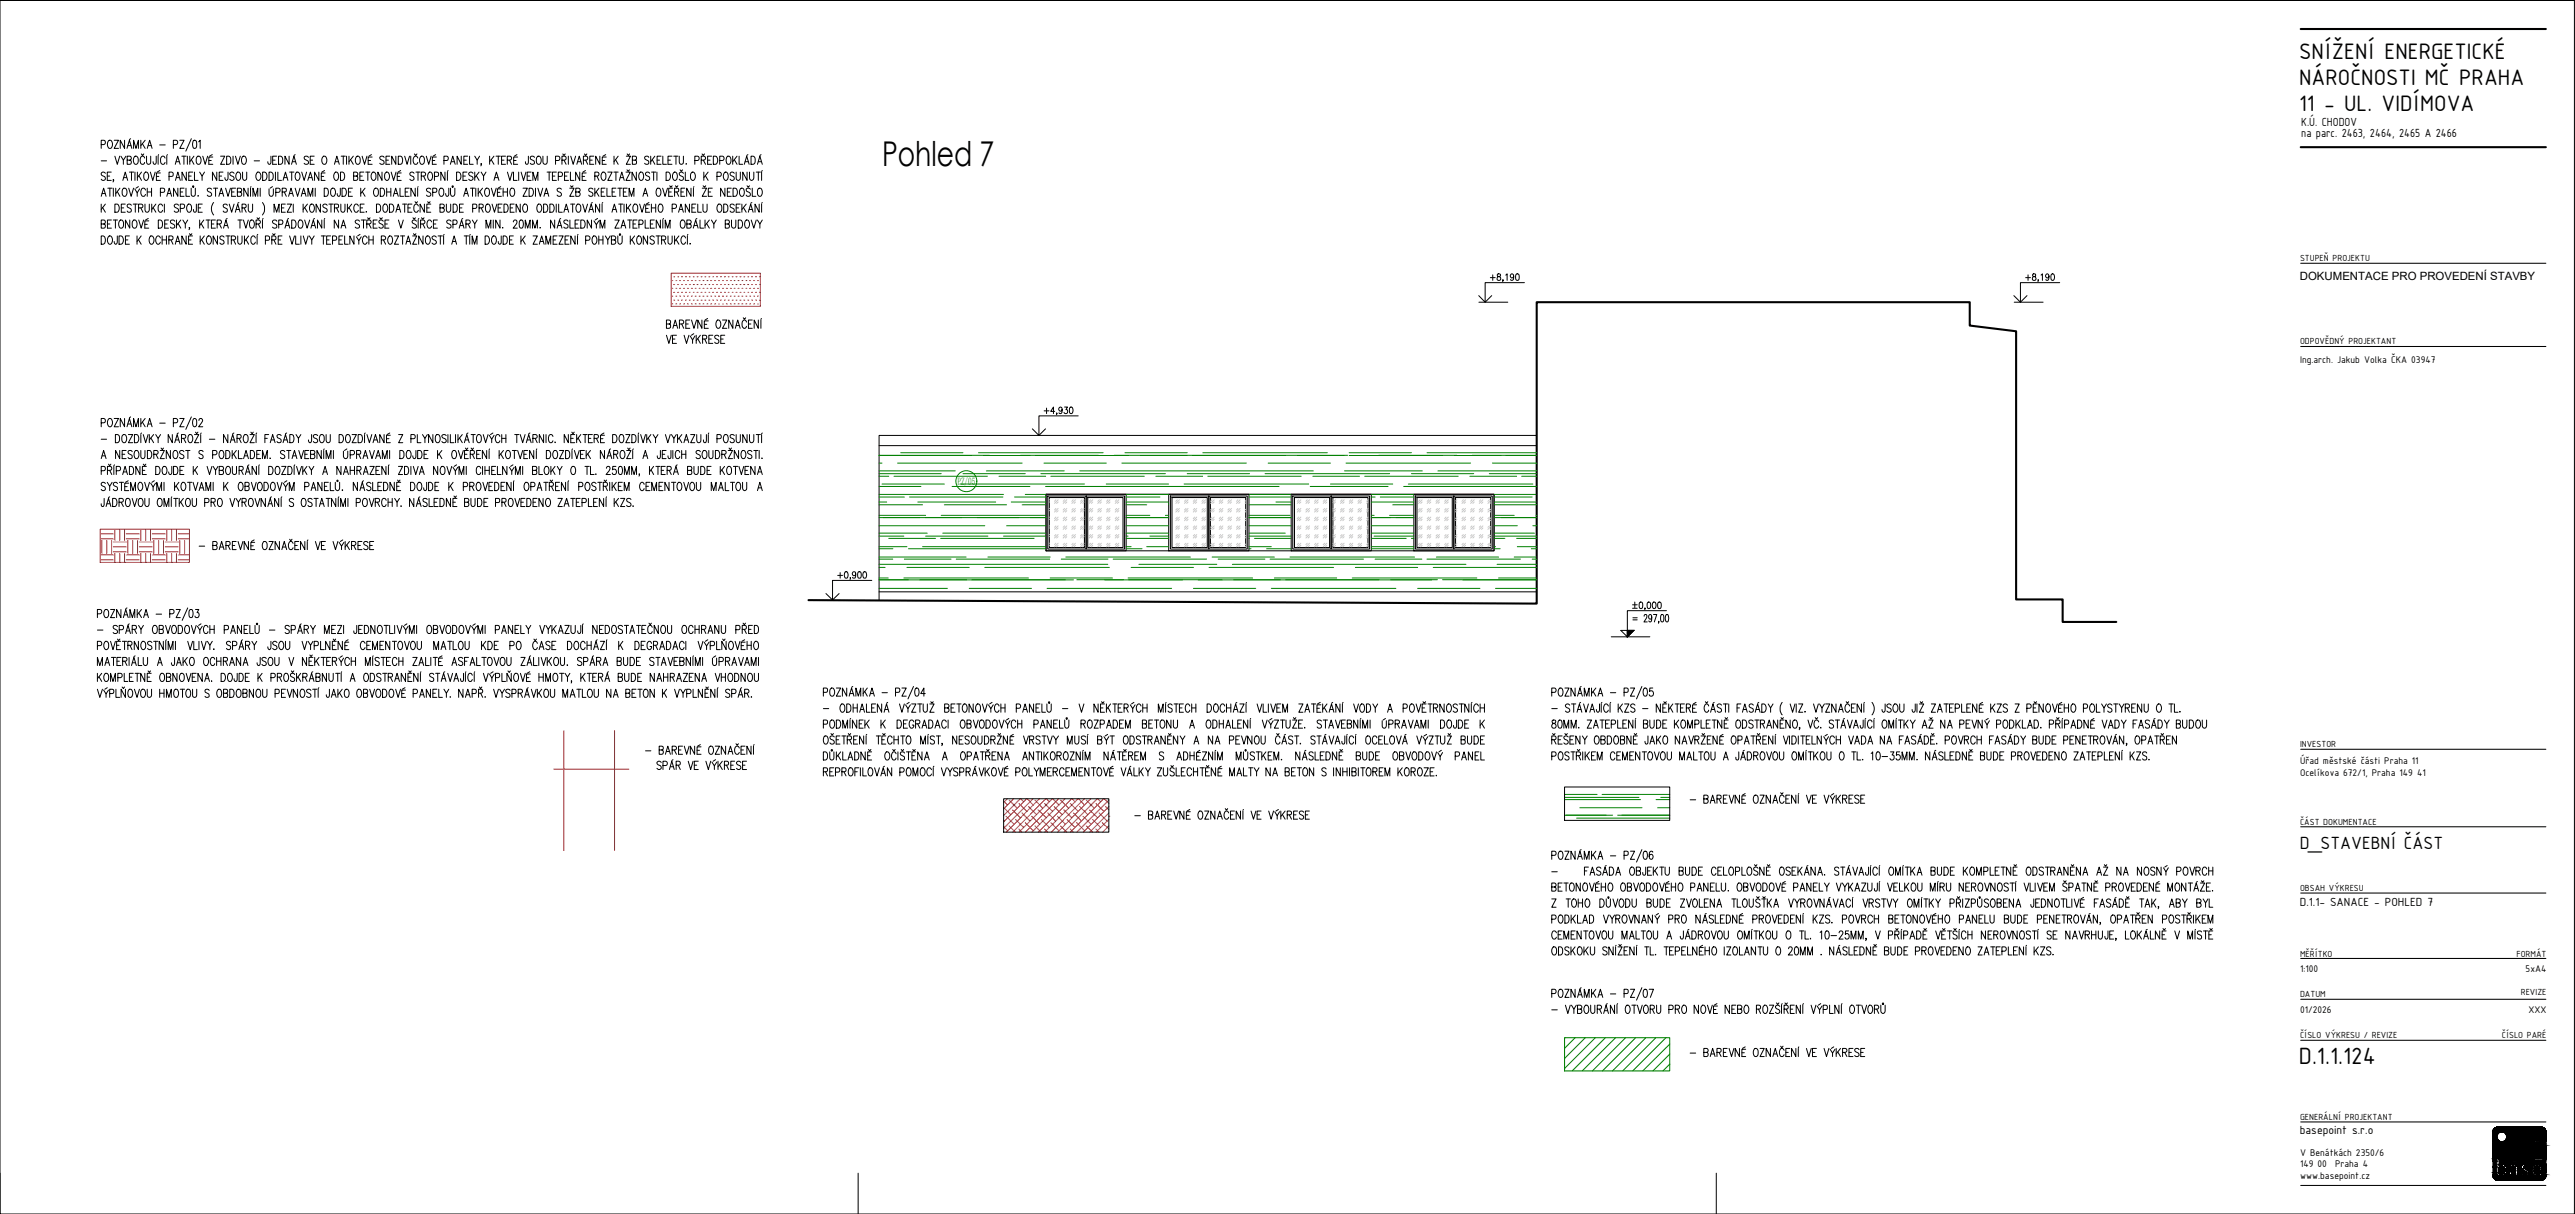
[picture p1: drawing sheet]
<svg xmlns="http://www.w3.org/2000/svg" width="630mm" height="297mm" viewBox="0 0 630 297" stroke-linecap="round" stroke-linejoin="round" font-family="sans-serif">
<defs><g id="words">
<text font-size="8.4" x="215.8" y="40.7">Pohled 7</text>
<text font-size="6.2" x="562.5" y="260.3">D.1.1.124</text>
<g font-size="5.9">
<text x="562.6" y="14.4">SNÍŽENÍ ENERGETICKÉ</text>
<text x="562.6" y="20.8">NÁROČNOSTI MČ PRAHA</text>
<text x="562.6" y="27.1">11 - UL. VIDÍMOVA</text>
</g>
<text font-size="4.7" x="562.7" y="207.8">D_STAVEBNÍ ČÁST</text>
<g font-size="3.1">
<text x="563.1" y="30.8">K.Ú. CHODOV</text>
<text x="563.1" y="33.5">na parc. 2463, 2464, 2465 A 2466</text>
<text x="562.7" y="221.8">D.1.1- SANACE - POHLED 7</text>
<text x="562.7" y="277.5">basepoint s.r.o</text>
</g>
<text font-size="2.8" x="562.7" y="68.6">DOKUMENTACE PRO PROVEDENÍ STAVBY</text>
<g font-size="2.6">
<text x="562.8" y="88.8">Ing.arch. Jakub Volka ČKA 03947</text>
<text x="562.8" y="186.9">Úřad městské části Praha 11</text>
<text x="562.8" y="189.8">Ocelíkova 672/1, Praha 149 41</text>
<text x="562.8" y="237.8">1:100</text>
<text x="618" y="237.8">5xA4</text>
<text x="562.8" y="247.8">01/2026</text>
<text x="618.7" y="247.8">XXX</text>
<text x="562.8" y="282.9">V Benátkách 2350/6</text>
<text x="562.8" y="285.7">149 00</text>
<text x="571.4" y="285.7">Praha 4</text>
<text x="562.8" y="288.4">www.basepoint.cz</text>
</g>
<text font-size="2.6" fill="#008000" x="234.3" y="118.6">PZ/05</text>
<g font-size="2.3">
<text x="562.8" y="63.9">STUPEŇ PROJEKTU</text>
<text x="562.8" y="84.3">ODPOVĚDNÝ PROJEKTANT</text>
<text x="562.8" y="182.8">INVESTOR</text>
<text x="562.8" y="201.8">ČÁST DOKUMENTACE</text>
<text x="562.8" y="218">OBSAH VÝKRESU</text>
<text x="562.8" y="234">MĚŘÍTKO</text>
<text x="615.7" y="234">FORMÁT</text>
<text x="562.8" y="244">DATUM</text>
<text x="616.8" y="243.4">REVIZE</text>
<text x="562.8" y="254">ČÍSLO VÝKRESU / REVIZE</text>
<text x="612.1" y="254">ČÍSLO PARÉ</text>
<text x="562.8" y="274.1">GENERÁLNÍ PROJEKTANT</text>
</g>
</g></defs>
<path d="M215.1 109h160.9M376 106.5h-160.9v40.4M255.9 120.9h109.7v13.9h-109.7zM255.9 120.9h19.6v13.9h-19.6zM286 120.9h19.6v13.9h-19.6zM315.9 120.9h19.6v13.9h-19.6zM345.9 120.9h19.6v13.9h-19.6z" fill="none" stroke="#000" stroke-width=".24"/>
<path d="M197.8 146.8l178.2 .9v-73.8h106v5.8l11.3 1.4v65.6h11.4v5.5h13.1" fill="none" stroke="#000" stroke-width=".51"/>
<!-- layer: A_OKNO -->
<g fill="none" stroke="#000" stroke-width=".25">
<path d="M256.4 121.4h9.4v13h-9.4zM256.8 121.7h8.5v12.3h-8.5zM265.8 121.4h9.4v13h-9.4zM266.1 121.7h8.7v12.3h-8.7zM286.4 121.4h9.4v13h-9.4zM286.8 121.7h8.6v12.3h-8.6zM295.8 121.4h9.4v13h-9.4zM296.2 121.7h8.6v12.3h-8.6zM316.3 121.4h9.4v13h-9.4zM316.7 121.7h8.6v12.3h-8.6zM325.7 121.4h9.4v13h-9.4zM326.1 121.7h8.6v12.3h-8.6z"/>
<path d="M346.3 121.4h9.4v13h-9.4zM346.7 121.7h8.6v12.3h-8.6zM355.7 121.4h9.4v13h-9.4zM356.2 121.7h8.5v12.3h-8.5z"/>
</g>
<g fill="none" stroke="#000" stroke-width=".24">
<path d="M0 .1h629.9M0 .1h629.9v296.9h-629.9zM210 .1h.1M419.9 .1h.1M361.9 73.9h7M492.8 73.9h7.1M215.1 144.8h160.9M394.3 155.8h9.4M245.6 195.4h25.7v8.2h-25.7zM382.8 192.6h25.8v8.1h-25.8zM0 287v10M210 287v10"/>
<path d="M419.9 287v10"/>
</g>
<!-- layer: A_TABULKA -->
<g fill="none" stroke="#000" stroke-width=".24">
<path d="M24.8 35.4l.9-.2 .1-.2-.1-.6-.9-.1v2M24.8 39.4h1.3M26.6 34.4a.92 .92 0 0 1 1 .5 .92 .92 0 0 1-.3 1.1l-.1 .2a.92 .92 0 0 1-1-.5 .92 .92 0 0 1 .3-1.1zM27.9 34.3h1.1l-1.1 2h1.1M28.1 38.2l.6 2 .6-2M29.6 38.2l.6 1 .6-1M30.2 39.2v1M30.5 34.3v2l-1.1-2v2M31.1 36.3l.6-2 .6 2M31.1 39.2l.9-.1 .1-.3-.1-.5-.9-.1v2l.9-.1 .1-.5-.4-.4M31.3 35.6h.7M32 33.9l-.3 .2"/>
<path d="M32.7 36.3v-2l.6 2 .6-2v2M32.9 38.3l.2-.1a1.07 1.07 0 0 1 .8 .8 1.07 1.07 0 0 1-.4 1.1l-.1 .1a1.09 1.09 0 0 1-.8-.8 1.09 1.09 0 0 1 .3-1.1zM34.5 34.3v2M34.6 37.7l.3 .3 .3-.3M34.8 35.2l.7 1.1M35.4 38.7a.57 .57 0 0 0-.7-.5 .57 .57 0 0 0-.4 .8v.4a.57 .57 0 0 0 .4 .8 .57 .57 0 0 0 .7-.5M35.5 34.3l-1 1.3M35.9 38.2v1.5l.4 .5a.51 .51 0 0 0 .6-.5v-1.5M36 36.3l.6-2 .6 2M36.3 35.6h.7M38.2 38.2l-.1 1.8-.2 .2-.3-.1-.1-.5M38.7 38.2v2"/>
<path d="M38.8 37.8l-.1 .2M39.1 35.5h1.3M40.4 38.7a.57 .57 0 0 0-.7-.5 .57 .57 0 0 0-.4 .8v.4a.57 .57 0 0 0 .4 .8 .57 .57 0 0 0 .7-.5M40.8 38.2v2M41 37.8l-.2 .2M42.4 35.4h.7l.3-.2 .1-.5-.2-.3-.9-.1v2M43.1 39.6h.7M44 34.3h1l-1 2h1M44.5 38.2h1.1M45 38.2v2M45.8 38.2v2M46.4 38.2v2"/>
<path d="M46.8 33.9l-1.3 3.1M46.8 39.1l.7 1.1M47.3 34.4l.4-.1a1.36 1.36 0 0 1 0 2h-.2a1.56 1.56 0 0 1-.2-1.9zM47.5 38.2l-1.1 1.4M48.3 38.3a.88 .88 0 0 1 .9 .4 .88 .88 0 0 1-.1 1 .57 .57 0 0 1-.7 .5 .57 .57 0 0 1-.4-.8v-.7zM48.6 34.7l.4-.4v2M49.6 38.2l.6 2 .6-2M51.1 39.3h.6M51.9 37.8l-.6 .4M52.1 38.4h-1v1.8h1M54 38.2h1l-1 2h1M55.5 38.2a1.06 1.06 0 0 1 1 .7 1.06 1.06 0 0 1-.3 1.2l-.7 .1z"/>
<path d="M57 38.2v2M57.6 38.2l.6 2 .6-2M59.4 38.3a.88 .88 0 0 1 .9 .4 .88 .88 0 0 1-.1 1 .57 .57 0 0 1-.7 .5 .57 .57 0 0 1-.4-.8zM62.2 39.4h1.3M66.3 38.2l-.1 1.8-.2 .2-.3-.1-.2-.5M66.7 39.2h.6M67.7 38.2h-1v2h1M68.2 38.2a1.06 1.06 0 0 1 1 .7 1.06 1.06 0 0 1-.3 1.2l-.7 .1zM70.7 38.2v2l-1-2v2M71.5 39.6h.8M72.2 37.8l-.3 .2M75.5 38.5a.52 .52 0 0 0-.7-.3 .52 .52 0 0 0-.3 .7l.9 .5 .1 .5a.65 .65 0 0 1-1.1 0"/>
<path d="M75.9 39.2h.6M76.9 38.2h-1v2h1M79.1 38.3a.88 .88 0 0 1 .9 .4 .88 .88 0 0 1-.1 1 .59 .59 0 0 1-.7 .5 .59 .59 0 0 1-.5-.8l.1-.7zM82 39.6h.8M83.5 38.2h1M84 38.2v2M84.8 38.2v2M85.4 38.2v2M85.8 39.1l.6 1.1M86.4 38.2l-1 1.4M87.2 38.3l.2-.1a1.07 1.07 0 0 1 .8 .8 1.07 1.07 0 0 1-.4 1.1l-.1 .1a1.09 1.09 0 0 1-.8-.8 1.09 1.09 0 0 1 .3-1.1zM88.6 38.2l.6 2 .6-2"/>
<path d="M90.1 39.3h.6M90.9 37.8l-.6 .4M91.1 38.4h-1v1.8h1M94 38.5a.52 .52 0 0 0-.7-.3 .52 .52 0 0 0-.3 .7l.9 .5 .1 .3-.1 .4a.7 .7 0 0 1-1-.2M94.4 39.2h.6M95.4 38.2h-1v2h1M96.9 38.2v2l-1.1-2v2M97.5 38.2a1.07 1.07 0 0 1 1 .7 1.07 1.07 0 0 1-.3 1.2l-.7 .1zM99 38.2l.6 2 .6-2M100.5 38.2v2M101.4 37.7l.3 .3 .3-.3M102.2 38.7a.59 .59 0 0 0-.7-.5 .59 .59 0 0 0-.4 .8v.4a.59 .59 0 0 0 .4 .8 .59 .59 0 0 0 .7-.5"/>
<path d="M103 38.3l.1-.1a1.07 1.07 0 0 1 .8 .8 1.07 1.07 0 0 1-.4 1.1l-.1 .1a1.09 1.09 0 0 1-.8-.8 1.09 1.09 0 0 1 .4-1.1zM104.3 38.2l.6 2 .6-2M105.8 39.3h.6M106.6 37.8l-.6 .4M106.8 38.4h-1v1.8h1M108.6 39.3l1-.1 .1-.3-.1-.6-1-.1v2M110.4 39.6h.8M112.9 38.2v2l-1.1-2v2M113.5 39.2h.6M114.4 38.2h-.9v2h.9M114.9 38.2v2h.9M116.2 38.2l.6 1 .5-1"/>
<path d="M116.8 39.2v1M119.8 38.2v2M120.2 39.1l.7 1.1M120.9 38.2l-1.1 1.4M121.4 38.2h1M121.9 38.2v2M122.7 39.2h.6M123.7 38.2h-1v2h1M124.1 39.2l.9-.1 .2-.3-.2-.5-.9-.1v2M124.7 39.2l.5 1M125.7 39.3h.6M126.5 37.8l-.6 .4"/>
<path d="M126.7 38.4h-1v1.8h1M129.3 38.2l-.1 1.9h-.5l-.1-.5M130.8 38.5a.52 .52 0 0 0-.7-.3 .52 .52 0 0 0-.3 .7l.8 .5 .2 .3-.2 .4a.63 .63 0 0 1-.8-.2M131.5 38.3a.88 .88 0 0 1 .9 .4 .88 .88 0 0 1-.1 1 .57 .57 0 0 1-.7 .5 .57 .57 0 0 1-.4-.8l.1-.7zM132.8 38.2v1.5l.1 .2 .4 .3 .5-.3 .1-1.7M135.9 39.3l.9-.1 .2-.3-.2-.6-.9-.1v2M137.5 39.2l.9-.1 .1-.3-.1-.5-.9-.1v2M137.7 37.7l.3 .3 .3-.3M138 39.2l.5 1M139.1 38.2v2M139.7 38.2l.6 2 .5-2M141.4 39.6h.7"/>
<path d="M142.7 39.2l1-.1 .1-.3-.1-.5-1-.1v2M143 37.7l.3 .3 .3-.3M143.3 39.2l.5 1M144.3 39.2h.6M145.3 38.2h-1v2h1M146.8 38.2v2l-1-2v2M147.4 39.3h.6M148.2 37.8l-.7 .4M148.3 38.4h-.9v1.8h.9M150.2 38.2v2M150.6 39.1l.7 1.1M151.3 38.2l-1.1 1.4"/>
<path d="M153.2 38.2h1.1l-1.1 2h1.1M153.5 37.7l.3 .3 .3-.3M154.7 39.2l.9-.1 .1-.3-.1-.5-.9-.1v2l1-.2v-.6l-.3-.2M158.7 38.5a.53 .53 0 0 0-.5-.3 .53 .53 0 0 0-.5 .5l.2 .3 .8 .4v.5a.6 .6 0 0 1-1 0M159.2 38.2v2M159.6 39.1l.6 1.1M160.2 38.2l-1 1.4M160.8 39.2h.6M161.8 38.2h-1v2h1M162.2 38.2v2h.9M163.4 39.2h.6M164.4 38.2h-1v2h1"/>
<path d="M164.8 38.2h1.1M165.4 38.2v2M166.2 38.2v1.5l.4 .5a.51 .51 0 0 0 .6-.5v-1.5M170 39.3l.9-.1 .2-.3-.2-.6-.9-.1v2M171.6 39.2l.9-.1 .1-.3-.1-.5-.9-.1v2M171.8 37.7l.3 .3 .3-.3M172.1 39.2l.5 1M173.1 39.2h.6M174.1 38.2h-1v2h1M174.5 38.2a1.07 1.07 0 0 1 1.1 .7 1.07 1.07 0 0 1-.3 1.2l-.8 .1zM176.1 39.3l.9-.1 .2-.3-.2-.6-.9-.1v2M178 38.3a.88 .88 0 0 1 .9 .4 .88 .88 0 0 1-.1 1 .57 .57 0 0 1-.7 .5 .57 .57 0 0 1-.4-.8z"/>
<path d="M179.3 38.2v2M179.7 39.1l.6 1.1M180.3 38.2l-1 1.4M180.8 38.2v2h.9M182.3 39.6h.8M183 37.8l-.3 .2M183.8 38.2a1.06 1.06 0 0 1 1.1 .7 1.06 1.06 0 0 1-.4 1.2l-.7 .1zM185.5 39.6h.8M186.2 37.8l-.3 .2M24.8 48l.6-2 .6 2M24.8 54.8l.9-.1 .1-.3-.1-.5-.9-.1v2l.9-.1 .1-.5-.4-.4M24.8 57.7a1.08 1.08 0 0 1 1 .7 1.08 1.08 0 0 1-.3 1.2l-.7 .2z"/>
<path d="M24.8 49.9v2M25 47.4h.7M25.1 50.8l.7 1.1M25.8 42.4a.52 .52 0 0 0-.7-.3 .52 .52 0 0 0-.3 .7l.7 .4a.53 .53 0 0 1 .2 .8 .53 .53 0 0 1-.8 0l-.1-.2M25.8 49.9l-1 1.4M26.2 43.1h.6M26.3 54.8h.6M26.4 46h1M26.6 57.9l.2-.2a1.05 1.05 0 0 1 .7 1 1.05 1.05 0 0 1-.7 1.1 1.33 1.33 0 0 1-.2-1.9zM26.9 46v2M27.2 42.1h-1v2h1M27.3 53.8h-1v2h1"/>
<path d="M27.7 46v2M27.7 53.8h1M27.8 44l-.1 .1-.1-.1h.2l-.2 .5M28.1 49.9a1.07 1.07 0 0 1 1.1 .7 1.07 1.07 0 0 1-.3 1.2l-.8 .1zM28.2 53.8v2M28.3 46v2M28.7 57.7v1.6l-.3 .5-.4-.3-.1-.4M28.7 46.9l.6 1.1M29.1 57.7a1.02 1.02 0 0 1 1.1 1 1.02 1.02 0 0 1-1.1 1.1zM29.3 53.9l.2-.1a1.07 1.07 0 0 1 .8 .9 1.07 1.07 0 0 1-.4 1l-.1 .1a1.09 1.09 0 0 1-.8-.8 1.09 1.09 0 0 1 .3-1.1zM29.3 46l-1 1.4M29.7 50.9h.6"/>
<path d="M30 46.3l.3-.3a1.09 1.09 0 0 1 .8 .9 1.09 1.09 0 0 1-.3 1l-.2 .1a1.07 1.07 0 0 1-.6-1.7zM30.1 44.1l.5-2 .6 2M30.3 43.5h.7M30.6 49.9h-.9v2h.9M30.7 58.7h.6M31.5 46l.6 2 .6-2M31.7 57.7h-1v2.1h1M31.7 42.1h1M31.7 53.8v2l-1-2v2M32.1 50.2a.52 .52 0 0 0-.6-.3 .52 .52 0 0 0-.3 .7l.8 .6a.46 .46 0 0 1-.3 .7l-.5-.1-.1-.2M32.2 42.1v2M32.6 49.9h1"/>
<path d="M32.6 53.9a.88 .88 0 0 1 .9 .5 .88 .88 0 0 1-.1 1 .57 .57 0 0 1-.7 .4 .57 .57 0 0 1-.4-.7l.1-.8zM33 46.2l.6 1 .6-1M33 42.1v2M33.1 49.9v2M33.5 57.7v2.1M33.6 47.2v.8M33.6 42.1v2M33.9 45.7l-.6 .3M33.9 58.6l.6 1.2M33.9 50.9l.9-.1 .2-.3-.1-.4-1-.2v2M34 53.8l.5 2 .6-2M34 43l.6 1.1"/>
<path d="M34.5 50.9l.5 1M34.5 57.7l-1 1.4M34.6 42.1l-1 1.4M35.3 42.4l.3-.3a1.05 1.05 0 0 1 .8 1 1.05 1.05 0 0 1-.8 1l-.4-.5zM35.4 54.9h.6M35.5 49.9v1.5a.53 .53 0 0 0 .5 .5 .53 .53 0 0 0 .5-.5v-1.5M35.6 46.5a.59 .59 0 0 0-.7-.4 .59 .59 0 0 0-.4 .7v.5a.59 .59 0 0 0 .4 .7 .59 .59 0 0 0 .7-.4M36 46v2M36 47h1.1M36.3 53.5l-.7 .3M36.4 54h-1v1.8h1M36.6 58l.3-.3a1.05 1.05 0 0 1 .8 1 1.05 1.05 0 0 1-.8 1.1l-.4-.8z"/>
<path d="M36.8 42.1l.6 2 .6-2M37.1 46v2M37.1 49.9v2M37.5 50.8l.6 1.1M38.1 49.9l-1 1.4M38.3 43.2h.6M38.7 53.8a1.06 1.06 0 0 1 1.1 .7 1.06 1.06 0 0 1-.3 1.2l-.8 .1zM39.1 41.7l-.7 .4M39.2 42.3h-.9v1.8h.9M39.2 47.1l1-.1 .1-.3-.1-.6-1-.1v2M39.2 58.2a.59 .59 0 0 0-.7-.5 .59 .59 0 0 0-.4 .8v.5a.59 .59 0 0 0 .4 .8 .59 .59 0 0 0 .7-.5M39.7 58.7h1"/>
<path d="M39.7 57.7v2.1M39.8 50.4a.57 .57 0 0 0-.7-.5 .57 .57 0 0 0-.4 .8v.5a.57 .57 0 0 0 .4 .7 .57 .57 0 0 0 .7-.4M40.2 49.9v2M40.3 54.8h.6M40.7 57.7v2.1M40.8 48l.6-2 .6 2M41.1 47.4h.7M41.2 53.8h-.9v2h.9M41.3 58.7l.9-.1 .1-.7-.3-.2h-.7v2.1M41.4 43.2l.8-.1 .1-.8-.3-.2h-.6v2M41.8 58.7l.5 1.1M42.8 54.1a.52 .52 0 0 0-.7-.3 .52 .52 0 0 0-.3 .7l.9 .6 .1 .5a.65 .65 0 0 1-1.1 0"/>
<path d="M42.9 40.2l.6-2 .6 2M42.9 59.8l.6-2.1 .6 2.1M42.9 44.1l.6-2 .6 2M43.1 59.1h.8M43.1 43.5h.8M43.2 53.8v2M43.5 46v2l-1-2v2M43.6 54.7l.6 1.1M43.7 50.2a.52 .52 0 0 0-.7-.3 .52 .52 0 0 0-.3 .7l.9 .6a.46 .46 0 0 1-.3 .7l-.5-.1-.2-.2M44.1 51l.9-.1 .2-.3-.2-.6-.9-.1v2M44.1 47h.6M44.2 53.8l-1 1.4"/>
<path d="M44.7 53.8l.6 1 .6-1M45 46h-.9v2h.9M45.3 54.8v1M45.5 46v2h.9M45.6 57.7v2.1l-1.1-2.1v2.1M45.6 42.1v2l-1.1-2v2M46 50l.1-.1a1.07 1.07 0 0 1 .9 .9 1.07 1.07 0 0 1-.4 1 .92 .92 0 0 1-1-.5 .92 .92 0 0 1 .2-1.1zM46.1 58.7h.6M46.2 43.1h.6M46.4 57.2l.3 .4 .2-.4M46.4 55.7h-.2h.2l-.2 .5M46.8 46v1.4a.52 .52 0 0 0 .5 .6 .52 .52 0 0 0 .5-.6v-1.4"/>
<path d="M47.1 45.5h.3v.2h-.3zM47.1 57.7h-1v2.1h1M47.2 42.1h-1v2h1M47.6 42.1v2h.9M48 49.9v1.9l-.2 .1-.3-.1-.2-.5M48.5 47.8l-.1 .1h.2M48.5 50.9h.6M48.9 42.1l.5 1 .6-1M48.9 53.8v2M49 57.7v2.1M49.2 54.7l.7 1.1M49.3 58.6l.7 1.2"/>
<path d="M49.4 43.1v1M49.5 49.9h-1v2h1M49.9 53.8l-1 1.4M50 57.7l-1 1.4M50.4 53.8h1M50.8 57.9l.2-.2a1.05 1.05 0 0 1 .8 1 1.05 1.05 0 0 1-.8 1.1 1.33 1.33 0 0 1-.2-1.9zM50.9 53.8v2M51.7 54.8h.6M51.8 46.3l-.4-.3-.7 .3 .2 .5 .8 .5 .1 .4a.6 .6 0 0 1-1.1 0M52.2 46h1.1M52.3 49.6a2.35 2.35 0 0 0 0 3M52.7 53.8h-1v2h1"/>
<path d="M52.7 46v2M53 42.1v2l-1-2v2M53.1 54.8l1-.1 .1-.3-.1-.5-1-.1v2M53.2 57.7v2.1l-1-2.1v2.1M53.6 48l.5-2 .6 2M53.6 43.1h.6M53.7 54.8l.5 1M53.8 47.4h.7M54.6 42.1h-1v2h1M54.7 55.8l.6-2 .6 2M54.8 58a.52 .52 0 0 0-.7-.3 .52 .52 0 0 0-.3 .7l.7 .4a.53 .53 0 0 1 .3 .8 .53 .53 0 0 1-.9 0l-.1-.1M54.9 55.2h.8"/>
<path d="M55.2 46l.6 2 .6-2M55.3 57.7h1M55.6 53.5l-.3 .2M55.6 50.2a.53 .53 0 0 0-.5-.3 .53 .53 0 0 0-.5 .5l.1 .3 .9 .5a.51 .51 0 0 1 0 .6 .51 .51 0 0 1-.6 .1l-.4-.3M55.8 42.1l-.1 1.8-.4 .2-.3-.6M55.8 57.7v2.1M56.1 49.9l.6 2 .6-2M56.6 58.7l.9-.1 .2-.3-.1-.4-.3-.2h-.7v2.1M56.7 47h.6M57.1 58.7l.6 1.1M57.3 42.4a.52 .52 0 0 0-.7-.3 .52 .52 0 0 0-.3 .7l.7 .4a.53 .53 0 0 1 .2 .8 .53 .53 0 0 1-.8 0l-.2-.2M57.6 51.9l.6-2 .6 2"/>
<path d="M57.7 46h-1v2h1M57.8 51.3h.7M58 42.2l.2-.1a1.09 1.09 0 0 1 .8 .8 1.09 1.09 0 0 1-.4 1.1l-.1 .1a1.11 1.11 0 0 1-.5-1.9zM58.1 47l.9-.1 .1-.3v-.4l-1-.2v2h.7l.3-.2v-.4l-.3-.4M58.2 57.7v1.5l.4 .6 .5-.3 .1-1.8M58.2 53.8h1.1M58.5 49.6l-.3 .1M58.7 53.8v2M59.2 50.9l.9-.1 .1-.3-.1-.5-.9-.1v2M59.4 42.1v1.7a.47 .47 0 0 0 .5 .4 .47 .47 0 0 0 .4-.4l.1-1.7M59.6 53.8l.6 2 .5-2M59.7 50.9l.5 1"/>
<path d="M59.8 57.7v2.1M60.2 58.6l.6 1.2M60.7 46v2l-1.1-2v2M60.7 49.9l.1 1.7a.51 .51 0 0 0 .6 .3 .51 .51 0 0 0 .4-.5v-1.5M60.8 57.7l-1 1.4M61.3 46v2M61.3 53.9a.88 .88 0 0 1 .9 .5 .88 .88 0 0 1-.1 1 .57 .57 0 0 1-.7 .4 .57 .57 0 0 1-.4-.7zM61.4 45.7l-.1 .1M61.9 48v-2l.6 2 .6-2v2M62.5 58.2a.57 .57 0 0 0-.7-.5 .57 .57 0 0 0-.4 .8v.5a.57 .57 0 0 0 .4 .8 .57 .57 0 0 0 .7-.5M62.7 54.8l.8-.1 .2-.3-.2-.5-.8-.1v2M62.9 42.2l.2-.1a1.05 1.05 0 0 1 .8 1 1.05 1.05 0 0 1-.8 1 1.33 1.33 0 0 1-.2-1.9z"/>
<path d="M62.9 53.3l.3 .4 .3-.4M62.9 57.7v2.1M63.1 57.3l-.2 .3M63.2 54.8l.5 1M63.7 46v2M64.2 49.6a2.5 2.5 0 0 1 0 3M64.2 53.8v2M64.3 42.1a1.02 1.02 0 0 1 1.1 1 1.02 1.02 0 0 1-1.1 1zM64.4 53.5l-.2 .2M64.9 58.8l.9-.1 .1-.8-.3-.2h-.7v2.1M65.8 42.1a1.07 1.07 0 0 1 1.1 .7 1.07 1.07 0 0 1-.4 1.2l-.7 .1zM65.8 46.2v1.2a.55 .55 0 0 0 .3 .6 .55 .55 0 0 0 .6-.1l.2-.5v-1.2"/>
<path d="M66.5 58.7l.9-.1 .1-.7-.3-.2h-.7v2.1M66.7 45.7l-.6 .3M66.7 57.2l.3 .4 .3-.4M67 58.7l.5 1.1M67.1 51.9v-2l.6 2 .6-2v2M67.4 42.1v2M67.5 47.1l.9-.1 .1-.3v-.5l-1-.2v2M67.7 54.1a.52 .52 0 0 0-.6-.3 .52 .52 0 0 0-.3 .7l.8 .5 .1 .3-.1 .4a.7 .7 0 0 1-.9-.1M68 42.1v2h.9M68.1 58.7h.6M68.2 54.9l.9-.1 .1-.3-.1-.6-.9-.1v2M68.9 50.9h.6"/>
<path d="M69 57.7h-.9v2.1h.9M69 47l.9-.1 .1-.7-1-.2v2M69.3 44.1l.5-2 .6 2M69.5 43.5h.7M69.6 47l.5 1M69.7 55.8l.6-2 .6 2M69.8 49.9h-.9v2h.9M70 55.2h.7M70.3 49.9h1l-1 2h1M70.6 48l.6-2 .6 2M70.6 53.5l-.3 .2M70.8 47.4h.7"/>
<path d="M70.9 57.7l.6 2.1 .6-2.1M70.9 42.1h1M71.3 40.2l.6-2 .6 2M71.4 53.8a1.07 1.07 0 0 1 1.1 .7 1.07 1.07 0 0 1-.4 1.2l-.7 .1zM71.4 42.1v2M71.8 49.9v2M72.2 46l.6 2 .6-2M72.3 42.4l.3-.3a1.05 1.05 0 0 1 .8 1 1.05 1.05 0 0 1-.8 1l-.4-.7zM72.3 57.7v2.1h.9M73.2 53.9a.88 .88 0 0 1 .9 .5 .88 .88 0 0 1-.1 1 .57 .57 0 0 1-.7 .4 .57 .57 0 0 1-.4-.7zM73.6 57.7v2.1M73.7 48l.6-2 .6 2"/>
<path d="M73.8 42.1l.6 2 .6-2M74 47.4h.7M74.2 49.9v2M74.2 57.7l.6 2.1 .6-2.1M74.5 53.8l.6 2 .7-2M74.5 50.8l.7 1.1M75.2 49.9l-1 1.4M75.3 44.1l.6-2 .6 2M75.4 48v-2l.5 2 .6-2v2M75.6 43.5h.7M75.7 57.7l.6 1 .6-1M76 50a.92 .92 0 0 1 1 .6 .92 .92 0 0 1-.2 1l-.3 .3a1.1 1.1 0 0 1-.5-1.9z"/>
<path d="M76.1 55.8l.6-2 .6 2M76.3 55.2h.7M76.3 58.7v1.1M77 53.5l-.3 .2M77.1 46v2M78 42.1v2l-1-2v2M78.4 49.9v2l-1.1-2v2M78.6 43.2h.6M78.6 57.7h1M78.7 53.8v2l-1-2v2M79.1 57.7v2.1M79.3 46a1.07 1.07 0 0 1 1.1 .7 1.07 1.07 0 0 1-.3 1.2l-.8 .1z"/>
<path d="M79.3 53.8v2M79.4 41.7l-.7 .4M79.5 53.5l-.2 .2M79.5 42.3h-.9v1.8h.9M79.9 58.7h.6M80.1 50.2a.52 .52 0 0 0-.7-.3 .52 .52 0 0 0-.3 .7l.9 .6a.46 .46 0 0 1-.3 .7l-.5-.1-.2-.2M80.5 49.9h1M80.9 57.7h-1v2.1h1M81 49.9v2M81 46.3l.3-.3a1.09 1.09 0 0 1 .8 .9 1.09 1.09 0 0 1-.3 1l-.2 .1a1.07 1.07 0 0 1-.6-1.7zM81.4 58.8l.9-.1 .1-.3-.1-.5-.9-.2v2.1M81.8 40.2l.6-2 .6 2"/>
<path d="M81.8 50.9l.9-.1 .1-.7-1-.2v2M82 42.2l.4-.1a1.38 1.38 0 0 1 0 2 1.11 1.11 0 0 1-.4-1.9zM82.3 50.9l.5 1M82.8 53.8v2l-1-2v2M82.9 58.7h.6M83.3 46v1.6l-.2 .3h-.4l-.2-.5M83.3 42.1a1.08 1.08 0 0 1 1 .7 1.08 1.08 0 0 1-.3 1.2l-.7 .1zM83.4 49.9v1.5a.51 .51 0 0 0 .5 .5 .51 .51 0 0 0 .5-.5v-1.5M83.4 55.8l.6-2 .6 2M83.7 55.2h.7M83.7 46a1.07 1.07 0 0 1 1.1 .7 1.07 1.07 0 0 1-.3 1.2l-.8 .1zM83.9 57.7h-1v2.1h1"/>
<path d="M84.3 57.7v2.1h.9M85 49.9v2M85.3 47h.6M85.4 50.8l.7 1.1M86.1 49.9l-1.1 1.4M86.2 46h-.9v2h.9M86.5 43.1l.9-.1 .1-.3-.1-.5-.9-.1v2l.9-.1 .1-.5-.3-.4M86.6 57.7v2.1l-1-2.1v2.1M87.2 57.9l.6 1 .6-1M87.7 50.4a.57 .57 0 0 0-.7-.4 .57 .57 0 0 0-.4 .7v.5a.57 .57 0 0 0 .4 .7 .57 .57 0 0 0 .7-.4M87.8 58.9v.9M88 54.1a.52 .52 0 0 0-.7-.3 .52 .52 0 0 0-.3 .7l.9 .6 .1 .5-.4 .2-.7-.2"/>
<path d="M88.1 43.1h.5M88.1 57.3l-.6 .4M88.1 50.9h.6M88.3 46v2M88.4 53.8h1.1M88.6 46.9l.7 1.1M88.9 53.8v2M89 42.1h-.9v2h.9M89.1 49.9h-1v2h1M89.3 46l-1 1.4M89.5 42.1h1M89.6 51.8h.1"/>
<path d="M89.7 54.8l.9-.1 .2-.3-.2-.5-.9-.1v2M89.8 58.2a.59 .59 0 0 0-.7-.5 .59 .59 0 0 0-.4 .8v.5a.59 .59 0 0 0 .4 .8 .59 .59 0 0 0 .7-.5M90 53.3l.3 .4 .3-.4M90 42.1v2M90.3 54.8l.5 1M90.3 58.7h1M90.3 57.7v2.1M91.1 42.2l.2-.1a1.09 1.09 0 0 1 .8 .8 1.09 1.09 0 0 1-.4 1.1l-.1 .1a1.11 1.11 0 0 1-.5-1.9zM91.3 54.8h.6M91.3 57.7v2.1M91.7 46.1l.2-.1a1.07 1.07 0 0 1 .8 .9 1.07 1.07 0 0 1-.4 1 .88 .88 0 0 1-.9-.4 .88 .88 0 0 1 .1-1zM92.1 49.9a1.06 1.06 0 0 1 1.1 .7 1.06 1.06 0 0 1-.4 1.2l-.7 .1z"/>
<path d="M92.3 53.8h-1v2h1M92.9 53.3l.3 .4 .4-.4M93 46a1.07 1.07 0 0 1 1.1 .7 1.07 1.07 0 0 1-.3 1.2l-.8 .1zM93.3 58.7l.9-.1 .2-.3-.1-.4-.3-.2h-.7v2.1M93.5 42.1v2l-1-2v2M93.8 54.1a.52 .52 0 0 0-.7-.3 .52 .52 0 0 0-.3 .7l.9 .6 .1 .5-.4 .2-.7-.2M93.8 58.7l.6 1.1M94 50a.92 .92 0 0 1 .9 .6 .92 .92 0 0 1-.2 1l-.3 .3a1.07 1.07 0 0 1-.8-.8 1.07 1.07 0 0 1 .4-1.1zM94.2 54.8h.6M94.2 42.4l.3-.3a1.05 1.05 0 0 1 .8 1 1.05 1.05 0 0 1-.8 1l-.4-.5zM94.6 47h1M94.6 46v2"/>
<path d="M95.2 53.8h-1v2h1M95.2 57.9l.4-.2a1.38 1.38 0 0 1 0 2.1 1.11 1.11 0 0 1-.4-1.9zM95.3 49.9a1.07 1.07 0 0 1 1.1 .7 1.07 1.07 0 0 1-.3 1.2l-.8 .1zM95.6 46v2M95.7 42.1l.6 2 .6-2M96.2 48l.6-2 .7 2M96.5 47.4h.7M96.5 57.7h1l-1 2.1h1M96.9 51.9l.6-2 .5 2M97.1 51.3h.7M97.2 43.2h.6M97.5 53.8l.6 2 .6-2"/>
<path d="M97.9 46v2h.9M98 57.7h1M98 41.7l-.6 .4M98.2 42.3h-1v1.8h1M98.5 49.9h1M98.5 57.7v2.1M99 49.9v2M99.1 47h.6M99.3 59.8l.6-2.1 .6 2.1M99.6 59.1h.7M99.8 50.9h.6M100.1 46h-1v2h1"/>
<path d="M100.8 49.9h-1v2h1M101 57.7h1l-1 2.1h1M101 53.3l.3 .4 .3-.4M101.2 57.2l.3 .4 .3-.4M101.3 42.4a.52 .52 0 0 0-.7-.3 .52 .52 0 0 0-.3 .7l.7 .4a.53 .53 0 0 1 .2 .8 .53 .53 0 0 1-.8 0l-.1-.2M101.6 49.3l.3 .4 .3-.4M101.6 46v2l-1.1-2v2M101.8 42.1h1M101.9 54.1a.52 .52 0 0 0-.7-.3 .52 .52 0 0 0-.3 .7l.9 .6 .1 .5-.4 .2-.7-.2M102.2 46v2M102.3 42.1v2M102.3 45.7l-.1 .1"/>
<path d="M102.3 53.8v2M102.4 50.4a.57 .57 0 0 0-.8-.5 .57 .57 0 0 0-.3 .8v.5a.57 .57 0 0 0 .3 .7 .57 .57 0 0 0 .8-.4M102.5 53.5l-.2 .2M102.9 54.8l.9-.1 .2-.3-.2-.5-.9-.1v2M103.1 43.1l.9-.1 .1-.3v-.4l-.3-.2h-.7v2M103.1 53.3l.4 .4 .3-.4M103.5 54.8l.5 1M103.5 57.7v2.1l-1.1-2.1v2.1M103.6 43.1l.5 1M103.8 49.9v2l-1-2v2M104.4 50.9h.6M104.5 57.7a1.05 1.05 0 0 1 .8 1 1.05 1.05 0 0 1-.8 1.1 1.38 1.38 0 0 1 0-2.1z"/>
<path d="M104.6 49.3l.3 .4 .3-.4M104.9 42.2l.5-.1a1.38 1.38 0 0 1 0 2 1.11 1.11 0 0 1-.5-1.9zM105.4 46.3l-.4-.3-.6 .3 .1 .5 .8 .5 .1 .4a.6 .6 0 0 1-1 0M105.4 49.9h-1v2h1M105.6 54.3a.57 .57 0 0 0-.7-.5 .57 .57 0 0 0-.4 .8v.5a.57 .57 0 0 0 .4 .7 .57 .57 0 0 0 .7-.4M105.9 47.1l.9-.1 .1-.3-.1-.6-.9-.1v2M106 54.8h.6M106.3 43.2l.9-.1 .1-.8-.4-.2h-.6v2M106.8 58a.52 .52 0 0 0-.7-.3 .52 .52 0 0 0-.3 .7l.7 .4a.53 .53 0 0 1 .2 .8 .53 .53 0 0 1-.8 0l-.2-.1M107 53.8h-1v2h1M107.2 57.7h1M107.7 50.9l.8-.1 .2-.3-.1-.4-.9-.2v2l.9-.1 .1-.5-.4-.4"/>
<path d="M107.7 46.1l.2-.1a1.07 1.07 0 0 1 .8 .9 1.07 1.07 0 0 1-.4 1 .88 .88 0 0 1-.9-.4 .88 .88 0 0 1 .1-1zM107.7 57.7v2.1M108.5 57.7v2.1M108.7 57.3l-.2 .3M108.9 42.1v2l-1-2v2M109.2 49.9v1.5a.53 .53 0 0 0 .5 .5 .53 .53 0 0 0 .6-.5v-1.5M109.5 42.1v2M109.6 41.7l-.1 .2M109.8 46v1.6l-.2 .3h-.4l-.1-.5M110.2 40.2l.6-2 .6 2M110.2 46v1.4l.2 .5a.55 .55 0 0 0 .6 .1 .55 .55 0 0 0 .3-.6v-1.4M110.4 54.1a.52 .52 0 0 0-.7-.3 .52 .52 0 0 0-.3 .7l.9 .6 .1 .5-.4 .2-.7-.2"/>
<path d="M110.5 59.8l.6-2.1 .6 2.1M110.6 45.5h.3v.2h-.3zM110.8 59.1h.7M110.8 54.9l.9-.1 .1-.3-.1-.6-.9-.1v2M110.9 49.9a1.06 1.06 0 0 1 1.1 .7 1.06 1.06 0 0 1-.4 1.2l-.7 .1zM111.7 42.1a1.02 1.02 0 0 1 1.1 1 1.02 1.02 0 0 1-1.1 1zM112.4 55.8l.5-2 .6 2M112.4 50.9h.6M112.6 55.2h.7M113.2 53.5l-.3 .2M113.3 43.1h.6M113.4 49.9h-1v2h1"/>
<path d="M113.5 48l.5-2 .6 2M113.6 57.7h1M113.7 47.4h.7M114 54.8l.9-.1 .2-.3-.2-.5-.9-.1v2M114.1 57.7v2.1M114.3 42.1h-1v2h1M114.5 54.8l.6 1M114.9 57.7v2.1M115.1 57.3l-.2 .3M115.1 46h1M115.5 59.8v-2.1l.6 2.1 .6-2.1v2.1M115.6 53.8l.6 1 .6-1"/>
<path d="M115.6 46v2M115.7 51h.6l.3-.2-.1-.8-.8-.1v2M115.7 42.4a.52 .52 0 0 0-.6-.3 .52 .52 0 0 0-.3 .7l.6 .4a.53 .53 0 0 1 .3 .8 .53 .53 0 0 1-.8 0l-.2-.2M116.2 42.1v2M116.2 54.8v1M116.4 46v2M116.5 43l.7 1.1M117 46v2M117.2 50.9l.9-.1 .1-.7-1-.2v2M117.2 42.1l-1 1.4M117.4 46.9l.7 1.1M117.7 42.1l.6 1 .6-1"/>
<path d="M117.7 50.9l.5 1M117.8 40.1h-.2h.2l-.2 .5M118.1 46l-1.1 1.4M118.3 43.1v1M118.7 57.7a1.08 1.08 0 0 1 1.1 .7 1.08 1.08 0 0 1-.3 1.2l-.8 .2zM118.9 46.1l.1-.1a1.07 1.07 0 0 1 .9 .9 1.07 1.07 0 0 1-.4 1 .88 .88 0 0 1-.9-.4 .88 .88 0 0 1 .1-1zM118.9 55.8v-2l.6 2 .6-2v2M119.1 50a.92 .92 0 0 1 .9 .6 .92 .92 0 0 1-.2 1l-.3 .3a1.07 1.07 0 0 1-.8-.8 1.07 1.07 0 0 1 .4-1.1zM120.2 46l.6 2 .6-2M120.4 49.9l.6 2 .6-2M120.6 57.9l.4-.2a1.38 1.38 0 0 1 0 2.1 1.11 1.11 0 0 1-.4-1.9zM120.7 53.8v2"/>
<path d="M120.9 44.1l.6-2 .6 2M121.1 43.5h.7M121.7 47.1h.6M121.9 50.9h.6M122.3 53.8v2l-1-2v2M122.5 45.7l-.6 .3M122.6 57.7v1.8l-.4 .3-.2-.3-.1-.4M122.7 46.2h-1v1.8h1M122.9 49.9h-1v2h1M123 55.7h.1M123.1 57.7a1.07 1.07 0 0 1 1.1 .7 1.07 1.07 0 0 1-.4 1.2l-.7 .2zM123.1 47h1.1"/>
<path d="M123.1 46v2M123.3 49.9a1.07 1.07 0 0 1 1.1 .7 1.07 1.07 0 0 1-.4 1.2l-.7 .1zM124.2 42.1l.6 2 .5-2M124.2 46v2M124.7 58.7h.6M124.8 50.9h.6M124.9 46.3l.3-.3a1.09 1.09 0 0 1 .8 .9 1.09 1.09 0 0 1-.4 1l-.1 .1a1.11 1.11 0 0 1-.6-1.7zM125.6 54.3l.3-.5 .5 .1 .1 .3-.2 .7-.7 .9h1M125.6 57.7h-.9v2.1h.9M125.6 42.1v2h.9M125.8 49.9h-1v2h1M126.9 42.1v2"/>
<path d="M127.3 53.9l.3-.1a1.36 1.36 0 0 1 0 2h-.1a1.56 1.56 0 0 1-.2-1.9zM127.3 49.9v2l-1-2v2M127.5 57.7v2.1M127.5 42.1l.6 2 .6-2M127.8 58.6l.7 1.2M128 46h1l-1 2h1M128.2 50l.2-.1a1.07 1.07 0 0 1 .8 .9 1.07 1.07 0 0 1-.4 1 .92 .92 0 0 1-1-.5 .92 .92 0 0 1 .3-1.1zM128.5 55.8v-2l.6 2 .6-2v2M128.5 57.7l-1 1.4M129 43.1h.6M129.5 46a1.07 1.07 0 0 1 1 .7 1.07 1.07 0 0 1-.3 1.2l-.7 .1zM130 42.1h-1v2h1"/>
<path d="M130.3 55.8v-2l.6 2 .6-2v2M130.4 44.1v-2l.6 2 .6-2v2M130.4 57.7h1.1l-1.1 2.1h1.1M131 46v2M131.6 46l.6 2 .6-2M131.7 50a.92 .92 0 0 1 .9 .6 .92 .92 0 0 1-.2 1l-.3 .3a1.1 1.1 0 0 1-.4-1.9zM132 59.8l.5-2.1 .6 2.1M132.2 55.7h.1M132.2 59.1h.7M133 49.9a1.07 1.07 0 0 1 1.1 .7 1.07 1.07 0 0 1-.4 1.2l-.7 .1zM133.1 48l.6-2 .6 2M133.3 47.4h.8"/>
<path d="M133.6 59.8v-2.1l.6 2.1 .5-2.1v2.1M133.9 42.1h1M134.4 42.1v2M134.5 49.9a1.07 1.07 0 0 1 1.1 .7 1.07 1.07 0 0 1-.3 1.2l-.8 .1zM135.2 43.1h.6M135.3 58.7h.6M135.7 53.8v2l-1-2v2M136.1 49.9v2M136.1 42.1h-.9v2h.9M136.3 55.8l.6-2 .6 2M136.3 57.7h-1v2.1h1M136.6 55.2h.7"/>
<path d="M136.6 43.2l.9-.1 .1-.3-.1-.6-.9-.1v2M136.7 49.9v2h.9M136.8 57.7h1l-1 2.1h1M137.2 53.5l-.3 .2M137.4 46.3l-.4-.3-.7 .3 .2 .5 .8 .5 .1 .4a.6 .6 0 0 1-1.1 0M138 51.9l.6-2 .5 2M138.1 43.1h.6M138.2 51.3h.7M138.3 58.7h.6M139 54.1a.53 .53 0 0 0-.6-.3 .53 .53 0 0 0-.4 .5l.1 .3 .8 .5 .1 .5a.6 .6 0 0 1-1 0M139.1 42.1h-1v2h1M139.2 57.7h-.9v2.1h.9"/>
<path d="M139.4 46h1.1l-1.1 2h1.1M139.4 53.8v2h.9M139.6 42.1v2h.9M139.6 45.5l.3 .3 .3-.3M139.6 49.9h1M140.1 49.9v2M140.7 57.7v2.1l-1-2.1v2.1M140.7 54.8h.6M140.9 47l.9-.1 .1-.3v-.4l-1-.2v2h.7l.3-.2v-.4l-.3-.4M141.1 40.2l.6-2 .6 2M141.2 50l.2-.1a1.07 1.07 0 0 1 .8 .9 1.07 1.07 0 0 1-.4 1 .92 .92 0 0 1-.9-.5 .92 .92 0 0 1 .2-1.1zM141.3 57.7v2.1"/>
<path d="M141.4 57.3l-.1 .3M141.7 53.8h-1v2h1M141.9 42.1v2l-1.1-2v2M142.1 53.8a1.07 1.07 0 0 1 1.1 .7 1.07 1.07 0 0 1-.3 1.2l-.8 .1zM142.5 43.2h.5M142.6 49.9l.6 2 .6-2M143.3 41.7l-.7 .4M143.3 58.8l.9-.1 .2-.3-.1-.5-.3-.2h-.7v2.1M143.4 42.3h-.9v1.8h.9M144.1 51.9l.6-2 .5 2M144.3 51.3h.7M144.7 53.8v2l-1-2v2"/>
<path d="M144.9 49.6l-.2 .1M145 58l.3-.3a1.05 1.05 0 0 1 .8 1 1.05 1.05 0 0 1-.8 1.1l-.4-.8zM145.1 46.3l-.2-.2a.54 .54 0 0 0-.8 .4l.1 .3 .7 .4 .2 .5a.57 .57 0 0 1-1 0M145.3 54l.6 1 .6-1M145.5 43.1l.9-.1 .2-.3-.2-.5-.9-.1v2M145.5 46v2M145.9 46.9l.7 1.1M145.9 55v.8M146 43.1l.6 1M146.2 53.5l-.6 .3M146.5 58.7h1M146.5 57.7v2.1"/>
<path d="M146.6 46l-1.1 1.4M146.7 49.9v2l-1-2v2M146.8 55.8v-2l.6 2 .6-2v2M147.1 47h.6M147.3 49.9v2M147.4 42.2l.1-.1a1.09 1.09 0 0 1 .8 .8 1.09 1.09 0 0 1-.3 1.1l-.2 .1a1.11 1.11 0 0 1-.4-1.9zM147.5 49.6l-.2 .1M147.5 57.7v2.1M148 46h-.9v2h.9M148.1 57.7l.6 1 .6-1M148.5 46v2h.9M148.7 42.1h1.1l-1.1 2h1.1"/>
<path d="M148.7 58.7v1.1M149.6 58.7l.9-.1 .2-.3-.1-.4-.3-.2h-.7v2.1h.7l.3-.3 .1-.4-.4-.4M149.7 51.9l.6-2 .6 2M149.8 47h.6M149.9 51.3h.8M150.2 42.1h1.1M150.5 53.8h1l-1 2h1M150.7 46h-.9v2h.9M150.7 42.1v2M151.2 57.7v1.5l.4 .6 .5-.3 .1-1.8M151.2 46h1M151.4 49.9h1"/>
<path d="M151.6 44.1l.5-2 .6 2M151.6 57.3h.2v.2h-.2zM151.7 46v2M151.8 43.5h.7M151.9 49.9v2M151.9 55.8l.6-2 .6 2M152.1 55.2h.8M152.5 47h.6M152.7 49.9v2M153.2 42.1h1l-1 2h1M153.3 49.9v2M153.4 41.6l.3 .3 .3-.3"/>
<path d="M153.5 46h-1v2h1M153.6 53.8h1M153.7 50.8l.6 1.1M153.9 48v-2l.6 2 .6-2v2M154.1 53.8v2M154.2 57.7v2.1M154.3 49.9l-1 1.4M154.6 58.6l.7 1.2M154.9 54.8h.6M155.2 50l.1-.1a1.07 1.07 0 0 1 .8 .9 1.07 1.07 0 0 1-.4 1 .92 .92 0 0 1-.9-.5 .92 .92 0 0 1 .2-1.1zM155.3 57.7l-1.1 1.4M155.7 42.1v2l-1.1-2v2"/>
<path d="M155.9 53.8h-1v2h1M155.9 58l.3-.3a1.05 1.05 0 0 1 .8 1 1.05 1.05 0 0 1-.8 1.1l-.4-.8zM156.3 54.9l.9-.1 .2-.3-.2-.6-.9-.1v2M156.4 42.4l.3-.3h.4a1.38 1.38 0 0 1 0 2h-.4l-.3-.3-.1-.4zM156.5 49.9l.6 2 .6-2M157.3 48l.6-2 .6 2M157.5 47.4h.7M157.9 53.8v2h.9M158 51h.6M158.5 57.7v2.1l-1.1-2.1v2.1M158.8 49.6l-.7 .3M159 42.4a.52 .52 0 0 0-.7-.3 .52 .52 0 0 0-.3 .7l.7 .4a.53 .53 0 0 1 .2 .8 .53 .53 0 0 1-.8 0l-.2-.2"/>
<path d="M159 50.1h-1v1.8h1M159.1 54.8h.6M159.4 50.9h1M159.4 49.9v2M159.4 42.1h1M159.9 42.1v2M160.1 53.8h-1v2h1M160.1 58a.52 .52 0 0 0-.7-.3 .52 .52 0 0 0-.3 .7l.7 .4a.53 .53 0 0 1 .2 .8 .53 .53 0 0 1-.8 0l-.2-.1M160.4 49.9v2M160.5 57.7h1.1M160.7 46.3l.3-.3a1.09 1.09 0 0 1 .8 .9 1.09 1.09 0 0 1-.4 1l-.2 .1a1.11 1.11 0 0 1-.5-1.7zM160.7 42.1v2"/>
<path d="M161 57.7v2.1M161.3 50a.92 .92 0 0 1 1 .6 .92 .92 0 0 1-.2 1l-.3 .3a1.1 1.1 0 0 1-.5-1.9zM161.6 53.8v2l-1-2v2M161.9 58.7l.9-.1 .1-.7-.3-.2h-.7v2.1M162.1 46l.6 2 .6-2M162.2 53.8v2M162.3 53.5l-.1 .2M162.4 58.7l.5 1.1M162.8 55.8v-2l.6 2 .6-2v2M163 42.1a1.08 1.08 0 0 1 1 .7 1.08 1.08 0 0 1-.3 1.2l-.7 .1zM163.4 57.7l.1 1.8a.48 .48 0 0 0 .4 .3 .48 .48 0 0 0 .5-.3l.1-1.8M163.6 47h.7"/>
<path d="M163.9 45.5l.3 .3 .3-.3M164.5 51h.6l.3-.2 .1-.5-.1-.3-.9-.1v2M164.6 46h-1v2h1M164.8 42.2l.5-.1a1.38 1.38 0 0 1 0 2 1.11 1.11 0 0 1-.5-1.9zM165.1 47l.8-.1 .1-.7-.9-.2v2M165.1 57.7v2.1M165.3 45.5l.3 .3 .3-.3M165.4 58.6l.7 1.2M165.6 47l.5 1M166 51.9l.6-2 .6 2M166.1 57.7l-1 1.4M166.3 51.3h.7"/>
<path d="M166.4 41.6l.3 .3 .3-.3M166.6 47h.6M166.8 53.9a.88 .88 0 0 1 .9 .5 .88 .88 0 0 1-.1 1 .57 .57 0 0 1-.8 .4 .57 .57 0 0 1-.3-.7v-.8zM167.2 42.4a.53 .53 0 0 0-.6-.3 .53 .53 0 0 0-.4 .5l.1 .3 .6 .3a.53 .53 0 0 1 .3 .8 .53 .53 0 0 1-.9 0l-.1-.2M167.6 46h-1v2h1M167.7 42.1v2h.9M167.7 58.2a.57 .57 0 0 0-.7-.5 .57 .57 0 0 0-.4 .8v.5a.57 .57 0 0 0 .4 .8 .57 .57 0 0 0 .7-.5M167.9 40l.1 .1M168.1 54.8l.9-.1 .1-.3-.1-.5-.9-.1v2l.9-.1 .1-.5-.4-.4M168.2 57.7v2.1M168.3 57.3l-.1 .3M168.7 49.9v2l-1-2v2"/>
<path d="M168.9 59.5v.3v-.2M169.1 42.4l.3-.3a1.05 1.05 0 0 1 .8 1 1.05 1.05 0 0 1-.8 1l-.4-.5zM169.1 46v2l-1.1-2v2M169.3 50.9h.6M169.6 55.8l.6-2 .6 2M169.7 46v2M169.8 45.7l-.1 .1M169.8 55.2h.8M170.3 49.9h-1v2h1M170.5 53.5l-.3 .2M170.7 49.9v2h.9M171.3 53.8v2h.9"/>
<path d="M171.8 46h1.1l-1.1 2h1.1M172 49.9v1.5a.51 .51 0 0 0 .5 .5 .51 .51 0 0 0 .5-.5v-1.5M172 45.5l.4 .3 .3-.3M172.2 42.1v2M172.5 53.8v2M172.6 43l.7 1.1M172.9 54.7l.7 1.1M173.3 42.1l-1.1 1.4M173.3 47h.6M173.6 53.8l-1.1 1.4M174.1 53.8l.6 1 .6-1M174.3 46h-1v2h1"/>
<path d="M174.7 54.8v1M175.4 43.2l.9-.1 .2-.3-.1-.5-.3-.2h-.7v2M175.7 50l.2-.1a1.07 1.07 0 0 1 .8 .9 1.07 1.07 0 0 1-.4 1 .92 .92 0 0 1-.9-.5 .92 .92 0 0 1 .2-1.1zM177.1 49.9a1.06 1.06 0 0 1 1.1 .7 1.06 1.06 0 0 1-.4 1.2l-.7 .1zM177.3 42.2l.5-.1a1.38 1.38 0 0 1 0 2 1.11 1.11 0 0 1-.5-1.9zM177.4 46v2l-1.1-2v2M177.5 54.8l.9-.1 .1-.3-.1-.5-.9-.1v2l.9-.1 .1-.5-.4-.4M178 47h.6M178.9 46h-.9v2h.9M179 53.8v1.5l.1 .3 .4 .2 .5-.2v-1.8M179.4 46a1.07 1.07 0 0 1 1 .7 1.07 1.07 0 0 1-.3 1.2l-.7 .1zM179.7 42.4a.52 .52 0 0 0-.7-.3 .52 .52 0 0 0-.3 .7l.7 .4a.53 .53 0 0 1 .2 .8 .53 .53 0 0 1-.8 0l-.2-.2"/>
<path d="M179.7 50.2a.52 .52 0 0 0-.7-.3 .52 .52 0 0 0-.3 .7l.9 .6a.46 .46 0 0 1-.3 .7l-.5-.1-.2-.2M180.1 42.1l.1 1.7a.51 .51 0 0 0 .6 .3 .51 .51 0 0 0 .3-.6v-1.4M180.1 50.9h.6M180.6 53.8a1.07 1.07 0 0 1 1.1 .7 1.07 1.07 0 0 1-.3 1.2l-.8 .1zM181.1 49.9h-1v2h1M181.2 46.1l.2-.1a1.1 1.1 0 0 1 .4 1.9 .88 .88 0 0 1-.9-.4 .88 .88 0 0 1 .1-1zM181.5 49.9v2M181.9 50.8l.7 1.1M182.1 40.2l.6-2 .6 2M182.5 53.9a.88 .88 0 0 1 .9 .5 .88 .88 0 0 1-.1 1 .57 .57 0 0 1-.7 .4 .57 .57 0 0 1-.4-.7zM182.6 49.9l-1.1 1.4M182.8 42.1v2l-1.1-2v2"/>
<path d="M182.8 45.5l.3 .3 .3-.3M183.1 51.9l.6-2 .6 2M183.3 51.3h.8M183.4 42.1l.1 1.7a.47 .47 0 0 0 .4 .4 .47 .47 0 0 0 .5-.4v-1.7M183.6 46.3l-.1-.2a.54 .54 0 0 0-.9 .4l.1 .3 .8 .4 .1 .5a.57 .57 0 0 1-1 0M183.8 53.8l.6 2 .6-2M184 49.6l-.3 .1M184.1 46v2h.9M185 42.1h1.1M185.3 40.2l.6-2 .6 2M185.3 53.8l.6 1 .6-1M185.5 46.3l.3-.3a1.09 1.09 0 0 1 .8 .9 1.09 1.09 0 0 1-.4 1l-.1 .1a1.07 1.07 0 0 1-.6-1.7z"/>
<path d="M185.5 42.1v2M185.8 49.9v2l-1.1-2v2M185.9 54.8v1M186.4 42.1v2M186.4 49.9v2M186.5 41.7l-.1 .2M186.5 49.6l-.1 .1M163.1 79.3l.9-.1v-.7l-.3-.2h-.6v2h.6l.3-.2v-.7l-.3-.1M164.8 79.7h.8M166.2 79.3l.9-.1 .2-.3-.1-.4-.3-.2h-.7v2M166.8 79.3l.5 1M167.8 79.3h.6"/>
<path d="M168.8 78.3h-1v2h1M169.2 78.3l.6 2 .6-2M171.7 78.3v2l-1-2v2M172.3 79.4h.6M173.1 77.9l-.6 .4M173.3 78.5h-1v1.8h1M175.3 78.6l.3-.3a1.05 1.05 0 0 1 .8 1 1.05 1.05 0 0 1-.8 1l-.4-.7zM176.8 78.3h1l-1 2h1M179.3 78.3v2l-1-2v2M180.1 79.7h.8M181.9 77.8l.3 .3 .3-.3M182.7 78.8a.57 .57 0 0 0-.7-.5 .57 .57 0 0 0-.4 .8v.5a.57 .57 0 0 0 .4 .7 .57 .57 0 0 0 .7-.5"/>
<path d="M183.1 79.3h.6M184.1 78.3h-1v2h1M185.5 78.3v2l-1-2v2M186.2 78.3v2M186.3 77.9l-.1 .2M163.1 82l.6 2 .6-2M164.5 83h.6M164.6 80.3l.6-2 .6 2M165.5 82h-1v2h1M167.4 82l.6 2 .6-2M168.9 82.2l.6 1 .6-1M169.5 83.2v.8"/>
<path d="M169.8 81.6l-.6 .4M170.3 82v2M170.7 82.9l.7 1.1M171.4 82l-1.1 1.3M171.9 83l.9-.1 .1-.3-.1-.5-.9-.1v2M172.4 83l.5 1M173.4 83h.6M174.4 82h-1v2h1M175.9 82.3a.53 .53 0 0 0-.6-.3 .53 .53 0 0 0-.4 .5l.1 .3 .9 .5a.51 .51 0 0 1-.1 .5 .51 .51 0 0 1-.5 .2l-.4-.3M176.4 83h.6M177.3 82h-.9v2h.9M179.9 80.3l.6-2 .6 2"/>
<path d="M24.8 103.4h.9l.1-.3-.1-.6-.9-.1v2M24.8 112.2l.6-2 .6 2M24.8 115.2l.9-.1 .1-.3-.1-.6-.9-.1v2M24.8 107.5h1.3M25 111.5h.7M25.8 118.3a.52 .52 0 0 0-.7-.3 .52 .52 0 0 0-.3 .7l.7 .4a.53 .53 0 0 1 .2 .8 .53 .53 0 0 1-.8 0l-.1-.2M26.2 118l.6 1 .6-1M26.3 115.1l.9-.1 .1-.3-.1-.5-.9-.1v2M26.5 113.6l.3 .3 .3-.3M26.6 102.5l.2-.1a1.05 1.05 0 0 1 .7 1 1.05 1.05 0 0 1-.7 1 1.33 1.33 0 0 1-.2-1.9zM26.8 119v1M26.8 115.1l.5 1"/>
<path d="M27.9 114.1v2M27.9 102.4h1.1l-1.1 2h1.1M28 113.7l-.1 .2M28.2 106.3a1.06 1.06 0 0 1 1.1 .7 1.06 1.06 0 0 1-.3 1.2l-.8 .1zM28.4 115.2l.9-.1 .2-.3-.2-.6-.9-.1v2M28.7 118.3a.53 .53 0 0 0-.5-.3 .53 .53 0 0 0-.5 .5l.2 .3 .5 .3a.53 .53 0 0 1 .3 .8 .53 .53 0 0 1-.8 0l-.2-.2M29.2 118h1M29.3 110.2v2l-1-2v2M29.7 118v2M29.9 111.2h.6M30 116.1l.6-2 .6 2M30.1 106.4l.1-.1a1.09 1.09 0 0 1 .9 .8 1.09 1.09 0 0 1-.4 1.1l-.2 .1a1.07 1.07 0 0 1-.8-.8 1.07 1.07 0 0 1 .4-1.1z"/>
<path d="M30.2 115.5h.8M30.5 102.4v2l-1.1-2v2M30.5 119.1h.6M30.9 110.2h-1v2h1M31.1 104.4l.6-2 .6 2M31.3 103.7h.7M31.4 117.6l-.7 .4M31.4 106.3h1.1l-1.1 2h1.1M31.5 118.2h-1v1.8h1M31.7 114.1a1.06 1.06 0 0 1 1 .7 1.06 1.06 0 0 1-.3 1.2l-.7 .1zM32 102l-.3 .2M32.3 110.5a.53 .53 0 0 0-.5-.3 .53 .53 0 0 0-.5 .5l.2 .3 .8 .4a.51 .51 0 0 1 0 .6 .51 .51 0 0 1-.6 .2l-.4-.3"/>
<path d="M32.7 104.4v-2l.6 2 .6-2v2M32.9 106.3a1.07 1.07 0 0 1 1.1 .7 1.07 1.07 0 0 1-.3 1.2l-.8 .1zM33.1 110.3a.92 .92 0 0 1 1 .5 .92 .92 0 0 1-.3 1.1l-.3 .3a1.1 1.1 0 0 1-.4-1.9zM33.9 118.3l.3-.3a1.05 1.05 0 0 1 .8 1 1.05 1.05 0 0 1-.8 1l-.5-.7zM34.2 114.1v2l-1-2v2M34.5 110.2v1.5a.51 .51 0 0 0 .5 .5 .51 .51 0 0 0 .5-.5v-1.5M34.5 102.4v2M34.5 106.3v2M34.6 105.9l-.1 .2M34.8 103.3l.7 1.1M34.8 115.1h.6M35.1 106.3l.5 2 .6-2"/>
<path d="M35.1 113.6l.3 .3 .3-.3M35.4 118l.6 2 .6-2M35.5 102.4l-1 1.3M35.8 114.1h-1v2h1M36 104.4l.6-2 .6 2M36.1 110.2a1.07 1.07 0 0 1 1.1 .7 1.07 1.07 0 0 1-.4 1.2l-.7 .1zM36.3 103.7h.7M36.5 106.3v2M36.9 118.2l.6 1 .6-1M36.9 107.2l.7 1.1M37.5 119.2v.8M37.6 106.3l-1.1 1.3"/>
<path d="M37.6 111.2l.9-.1 .2-.3-.1-.4-1-.2v2M37.8 117.6l-.6 .4M38.1 106.3l.6 1 .6-1M38.1 114.1a1.07 1.07 0 0 1 1.1 .7 1.07 1.07 0 0 1-.3 1.2l-.8 .1zM38.1 111.2l.6 1M38.7 107.3v1M39.1 103.5h1.3M39.2 110.2h1l-1 2h1M39.4 109.6l.3 .4 .3-.4M40 114.2a.88 .88 0 0 1 .9 .4 .88 .88 0 0 1-.1 1 .57 .57 0 0 1-.7 .5 .57 .57 0 0 1-.4-.8zM40.1 118v2M41.7 110.2v2l-1-2v2"/>
<path d="M42 114.1v1.8l-.3 .2-.3-.1-.1-.5M42.2 106.3v2l-1.1-2v2M42.4 103.4h.9l.2-.3-.1-.5-.3-.2h-.7v2M42.5 114.1a1.07 1.07 0 0 1 1 .7 1.07 1.07 0 0 1-.3 1.2l-.7 .1zM42.6 110.3a.92 .92 0 0 1 1 .5 .92 .92 0 0 1-.3 1.1l-.2 .3a1.07 1.07 0 0 1-.9-.8 1.07 1.07 0 0 1 .4-1.1zM42.7 118v2M42.8 108.3l.5-2 .6 2M43 107.6h.7M43.1 118.9l.7 1.1M43.6 105.9l-.3 .2M43.8 118l-1.1 1.4M44 102.4h1l-1 2h1"/>
<path d="M44 115.1h.6M44.4 107.3l.9-.1 .2-.3-.1-.4-1-.2v2M44.4 118.3l.3-.3a1.05 1.05 0 0 1 .8 1 1.05 1.05 0 0 1-.8 1l-.4-.7zM44.9 107.3l.6 1M45 110.5a.52 .52 0 0 0-.7-.3 .52 .52 0 0 0-.3 .7l.9 .5a.46 .46 0 0 1-.3 .8l-.5-.1-.2-.2M45 114.1h-1v2h1M45.4 110.2h1.1M45.9 118h1M46 110.2v2M46.3 106.4l.1-.1a1.09 1.09 0 0 1 .8 .8 1.09 1.09 0 0 1-.3 1.1l-.2 .1a1.1 1.1 0 0 1-.4-1.9zM46.4 118v2M46.8 102l-1.3 3.1"/>
<path d="M47.2 118l.6 2 .6-2M47.3 114.1v2M47.3 102.5l.4-.1a1.42 1.42 0 0 1 0 2h-.2a1.58 1.58 0 0 1-.2-1.9zM47.6 106.3h1l-1 2h1M47.7 115l.6 1.1M47.8 105.7l.3 .4 .3-.4M48.3 114.1l-1 1.4M48.7 102.9v-.3a.47 .47 0 0 1 .7-.1 .47 .47 0 0 1 .1 .7l-.9 1.2h1M48.9 119.4h.8M49.1 106.3v2M49.2 105.9l-.1 .2M49.7 110.5a.52 .52 0 0 0-.7-.3 .52 .52 0 0 0-.3 .7l.9 .5a.46 .46 0 0 1-.3 .8l-.5-.1-.1-.2"/>
<path d="M50.7 114.1l.6 2 .6-2M51.2 107.5h1.4M52 111.3h.7l.3-.2 .1-.5-.2-.3-.9-.1v2M52.2 114.1l.5 1 .6-1M52.2 118v2M52.7 115.1v1M53.6 115.1l1-.1 .1-.3-.1-.5-1-.1v2l1-.1 .1-.5-.4-.4M53.9 110.3l.2-.1a1.1 1.1 0 0 1 .4 1.9 .92 .92 0 0 1-1-.5 .92 .92 0 0 1 .3-1.1zM54.7 118v2M55.1 118.9l.7 1.1M55.2 110.2a1.06 1.06 0 0 1 1.1 .7 1.06 1.06 0 0 1-.3 1.2l-.8 .1zM55.5 114.2l.2-.1a1.07 1.07 0 0 1 .8 .8 1.07 1.07 0 0 1-.4 1.1l-.1 .1a1.09 1.09 0 0 1-.9-.8 1.09 1.09 0 0 1 .4-1.1z"/>
<path d="M55.8 106.3v2l-1.1-2v2M55.8 118l-1.1 1.4M56.3 108.3l.6-2 .6 2M56.6 107.6h.7M56.8 110.2v2M56.9 114.1v1.5l.4 .5a.51 .51 0 0 0 .6-.5v-1.5M57.1 111.1l.7 1.1M57.2 105.9l-.3 .2M57.8 110.2l-1 1.3M58 107.3l.9-.1 .1-.3-.1-.5-.9-.1v2M58.3 110.2v2h1M58.5 115.1l.9-.1 .1-.3-.1-.5-.9-.1v2"/>
<path d="M58.5 107.3l.5 1M58.6 118.1l.5-.1a1.38 1.38 0 0 1 0 2 1.11 1.11 0 0 1-.5-1.9zM59 115.1l.5 1M59.6 112.2l.6-2 .6 2M59.8 106.4l.2-.1a1.07 1.07 0 0 1 .8 .8 1.07 1.07 0 0 1-.4 1.1 .88 .88 0 0 1-.9-.4 .88 .88 0 0 1 .1-1zM59.9 111.5h.7M59.9 119l.9-.1 .1-.7-.3-.2h-.7v2h.7l.3-.2v-.6l-.3-.2M60 116.1l.6-2 .6 2M60.3 115.5h.7M60.9 113.7l-.3 .2M61.2 106.3h1l-1 2h1M61.3 110.2a1.06 1.06 0 0 1 1 .7 1.06 1.06 0 0 1-.3 1.2l-.7 .1z"/>
<path d="M61.4 105.7l.3 .4 .3-.4M61.5 118l.6 2 .6-2M62.7 106.3v2M62.7 114.1v2l-1-2v2M62.8 105.9l-.1 .2M62.8 111.2h.6M63.1 118.3l.3-.3a1.05 1.05 0 0 1 .8 1 1.05 1.05 0 0 1-.8 1l-.4-.5zM63.3 114.1v2M63.5 113.7l-.2 .2M63.8 110.2h-1v2h1M64.2 112.2v-2l.6 2 .6-2v2M64.6 118a1.08 1.08 0 0 1 1.1 .7 1.08 1.08 0 0 1-.3 1.2l-.8 .1z"/>
<path d="M64.8 107.3h.6M65.7 106.3h-.9v2M65.7 114.1a1.07 1.07 0 0 1 1.1 .7 1.07 1.07 0 0 1-.3 1.2l-.8 .1zM66.1 112l.1 .1M66.1 108.3l.6-2 .6 2M66.3 107.6h.8M66.5 118.1l.4-.1a1.38 1.38 0 0 1 0 2 1.11 1.11 0 0 1-.4-1.9zM67.6 114.2a.88 .88 0 0 1 .9 .4 .88 .88 0 0 1-.1 1 .57 .57 0 0 1-.7 .5 .57 .57 0 0 1-.4-.8zM67.8 118l.6 2 .6-2M68.8 106.6a.54 .54 0 0 0-.6-.3 .54 .54 0 0 0-.4 .5l.1 .3 .8 .5 .1 .4a.56 .56 0 0 1-.5 .3 .56 .56 0 0 1-.5-.3M68.9 114.1h1.1l-1.1 2h1.1M69.3 108.3l.5-2 .6 2"/>
<path d="M69.3 118.2l.6 1 .6-1M69.5 107.6h.7M69.7 110.5a.52 .52 0 0 0-.7-.3 .52 .52 0 0 0-.3 .7l.9 .5a.46 .46 0 0 1-.3 .8l-.5-.1-.2-.2M69.9 119.2v.8M70.1 105.9l-.3 .2M70.1 110.2h1.1M70.2 117.6l-.6 .4M70.4 114.1a1.07 1.07 0 0 1 1.1 .7 1.07 1.07 0 0 1-.3 1.2l-.8 .1zM70.7 110.2v2M70.9 106.3a1.07 1.07 0 0 1 1.1 .7 1.07 1.07 0 0 1-.4 1.2l-.7 .1zM71.5 112.2l.6-2 .5 2M71.7 111.5h.7"/>
<path d="M72 114.1v2M72.1 113.7l-.1 .2M72.4 106.3l.6 1 .6-1M72.6 114.1l.6 2 .6-2M73 107.3v1M73.1 110.2l.6 2 .6-2M74.1 114.1v2M74.4 115l.7 1.1M74.5 119.1l.9-.1 .2-.3-.1-.5-.3-.2h-.7v2M74.6 111.2h.6M75.1 114.1l-1 1.4M75.6 110.2h-1v2h1"/>
<path d="M75.6 114.1l.6 1 .6-1M76 111.2l.9-.1 .1-.3v-.4l-1-.2v2l1-.2v-.5l-.3-.3M76.2 115.1v1M76.2 106.3v1.6l-.1 .3h-.5l-.1-.6M76.3 119.4h.8M77.7 106.6l-.4-.3-.6 .3 .1 .5 .8 .5 .1 .4a.6 .6 0 0 1-1 0M78.4 106.4l.2-.1a1.07 1.07 0 0 1 .8 .8 1.07 1.07 0 0 1-.4 1.1 .88 .88 0 0 1-.9-.4 .88 .88 0 0 1 .1-1zM78.6 110.2v2l-1-2v2M78.8 118v2l-1-2v2M79 116.1l.5-2 .6 2M79.2 115.5h.7M79.2 110.2v2"/>
<path d="M79.3 109.8l-.1 .2M79.4 119h.6M79.8 106.3l.1 1.7a.47 .47 0 0 0 .4 .3 .47 .47 0 0 0 .5-.3v-1.7M79.8 112.2v-2l.6 2 .6-2v2M80.3 118h-.9v2h.9M80.8 118v2h.9M81.6 110.2v2M82 118l.1 1.7a.48 .48 0 0 0 .5 .3 .48 .48 0 0 0 .4-.3l.1-1.7M82.4 117.5h.3v.3h-.3zM83 106.3a1.06 1.06 0 0 1 1.1 .7 1.06 1.06 0 0 1-.4 1.2l-.7 .1zM83.4 114.1v2l-1-2v2M83.8 119.8v.2l.1-.1"/>
<path d="M84 110.4v1.3a.53 .53 0 0 0 .6 .5 .53 .53 0 0 0 .5-.5v-1.3M84 116.1l.6-2 .7 2M84.3 115.5h.7M84.7 106.6l.3-.3a1.09 1.09 0 0 1 .8 .8 1.09 1.09 0 0 1-.4 1.1l-.1 .1a1.11 1.11 0 0 1-.6-1.7zM84.9 109.8l-.6 .4M85.7 111.3h.7l.3-.2v-.5l-.1-.3-.9-.1v2M85.7 115.1h1M85.7 114.1v2M86.1 106.3h1.1l-1.1 2h1.1M86.7 114.1v2M87.2 111.2l.9-.1 .1-.7-1-.2v2M87.3 115.1l.9-.1 .1-.3-.1-.5-.9-.1v2"/>
<path d="M87.5 118v2l-1.1-2v2M87.6 106.3a1.07 1.07 0 0 1 1.1 .7 1.07 1.07 0 0 1-.3 1.2l-.8 .1zM87.8 111.2l.5 1M87.8 115.1l.5 1M88.3 119.4h.7M88.8 112.2l.6-2 .6 2M88.9 116.1l.6-2 .6 2M88.9 117.6l-.3 .2M89 111.5h.8M89.1 115.5h.7M89.2 106.3v2M89.4 105.9l-.2 .2"/>
<path d="M89.8 106.3l.6 2 .6-2M90.4 110.2l.6 2 .6-2M90.5 114.1h1.1l-1.1 2h1.1M90.8 118.3a.52 .52 0 0 0-.7-.3 .52 .52 0 0 0-.3 .7l.7 .4a.53 .53 0 0 1 .2 .8 .53 .53 0 0 1-.8 0l-.2-.2M91.2 118v2h.9M91.3 108.3l.6-2 .6 2M91.5 107.6h.7M91.9 112.2l.6-2 .6 2M92 115.1h.6M92.2 111.5h.7M92.5 119h.5M93 114.1h-1v2h1"/>
<path d="M93.4 118h-.9v2h.9M93.6 112.2v-2l.5 2 .6-2v2M93.9 118a1.08 1.08 0 0 1 1 .7 1.08 1.08 0 0 1-.3 1.2l-.7 .1zM94 106.3v2l-1.1-2v2M94.4 114.1v2l-1-2v2M94.6 107.3h.6M95 114.1v2M95.2 113.7l-.2 .2M95.3 110.2v2M95.4 105.9l-.7 .4M95.5 106.5h-.9v1.8h.9M96.5 118v2l-1.1-2v2"/>
<path d="M97.1 119h.6M97.3 117.5l.3 .3 .3-.3M97.5 114.1h1l-1 2h1M97.5 106.3h1.1l-1.1 2h1.1M97.8 110.2a1.06 1.06 0 0 1 1.1 .7 1.06 1.06 0 0 1-.3 1.2l-.8 .1zM98 118h-.9v2h.9M99 114.1a1.07 1.07 0 0 1 1 .7 1.07 1.07 0 0 1-.3 1.2l-.7 .1zM99.7 110.3a.92 .92 0 0 1 1 .5 .92 .92 0 0 1-.3 1.1l-.3 .3a1.1 1.1 0 0 1-.4-1.9zM100.5 118a1.08 1.08 0 0 1 1 .7 1.08 1.08 0 0 1-.3 1.2l-.7 .1zM100.5 107.3h.9l.2-.3-.1-.5-1-.2v2M100.5 114.1v2M101.1 114.1l.6 2 .6-2"/>
<path d="M101.8 110.2l-.1 1.8-.2 .2-.3-.1-.2-.6M102.1 106.3v2h.9M102.2 110.2a1.07 1.07 0 0 1 1.1 .7 1.07 1.07 0 0 1-.3 1.2l-.8 .1zM102.3 118.1l.5-.1a1.38 1.38 0 0 1 0 2 1.11 1.11 0 0 1-.5-1.9zM102.6 116.1l.6-2 .6 2M102.8 115.5h.7M103.4 106.3l.6 1 .6-1M103.8 111.2h.6M104 107.3v1M104.4 118v1.8l-.4 .2-.3-.2v-.4M104.7 110.2h-.9v2h.9M104.9 118a1.07 1.07 0 0 1 1 .7 1.07 1.07 0 0 1-.3 1.2l-.7 .1z"/>
<path d="M105.9 106.3v2l-1-2v2M106.4 119h.6M106.6 106.6l.3-.3a1.09 1.09 0 0 1 .9 .8 1.09 1.09 0 0 1-.4 1.1l-.2 .1a1.07 1.07 0 0 1-.6-1.7zM107.1 110.2v2M107.1 114.1v2l-1-2v2M107.4 118h-1v2h1M107.4 111.1l.7 1.1M108 114.2l.2-.1a1.07 1.07 0 0 1 .8 .8 1.07 1.07 0 0 1-.4 1.1l-.1 .1a1.09 1.09 0 0 1-.9-.8 1.09 1.09 0 0 1 .4-1.1zM108.1 110.2l-1 1.3M109.2 106.6l-.4-.3-.7 .3 .2 .5 .8 .5 .1 .4a.6 .6 0 0 1-1.1 0M109.3 114.1l.6 2 .6-2M109.6 106.3v2"/>
<path d="M109.8 118v2M110.2 106.3v2h.9M110.2 118.9l.7 1.1M110.8 110.3a.92 .92 0 0 1 1 .5 .92 .92 0 0 1-.3 1.1l-.2 .3a1.1 1.1 0 0 1-.5-1.9zM110.8 114.3l.6 1 .6-1M110.9 118l-1.1 1.4M111.4 115.3v.8M111.5 106.3v2M111.7 113.7l-.6 .4M112.1 106.3v2M112.1 110.2l.7 2 .6-2M112.3 116.1v-2l.6 2 .6-2v2"/>
<path d="M112.4 107.2l.7 1.1M113.1 106.3l-1 1.3M113.4 119.1l.9-.1 .1-.3-.1-.5-.3-.2h-.6v2M113.6 108.3l.6-2 .6 2M113.7 111.2h.6M113.8 107.6h.8M113.9 109.6l.3 .4 .3-.4M114.1 114.1v2M114.5 105.9l-.3 .2M114.6 110.2h-.9v2h.9M114.9 119l.9-.1 .2-.3-.1-.4-.3-.2h-.7v2M115.1 111.2l.9-.1v-.7l-.9-.2v2"/>
<path d="M115.3 109.6l.3 .4 .3-.4M115.3 106.3h1M115.4 119l.6 1M115.6 111.2l.5 1M115.8 106.3v2M116.6 118.3l.3-.3a1.05 1.05 0 0 1 .8 1 1.05 1.05 0 0 1-.8 1l-.4-.7zM116.6 111.2h.6M116.9 106.4l.2-.1a1.07 1.07 0 0 1 .8 .8 1.07 1.07 0 0 1-.4 1.1 .88 .88 0 0 1-.9-.4 .88 .88 0 0 1 .1-1zM117.6 110.2h-1v2h1M117.6 114.6a.57 .57 0 0 0-.7-.5 .57 .57 0 0 0-.4 .8v.4a.57 .57 0 0 0 .4 .8 .57 .57 0 0 0 .7-.5M118.1 114.1v2M118.2 118l.5 2 .6-2"/>
<path d="M118.2 106.3l.6 2 .6-2M118.7 115.1h1M118.7 114.1v2M119.1 110.2v2l-1.1-2v2M119.6 119h.6M119.7 110.2v2M119.7 106.5l.6 1 .6-1M119.7 114.1v2M119.8 109.8l-.1 .2M120.3 107.5v.8M120.3 115.1h.6M120.6 118h-1v2h1"/>
<path d="M120.6 105.9l-.6 .4M121 118a1.07 1.07 0 0 1 1.1 .7 1.07 1.07 0 0 1-.3 1.2l-.8 .1zM121.3 114.1h-1v2h1M121.7 114.1v2h.9M122.1 110.2v2M122.3 106.8a.57 .57 0 0 0-.7-.5 .57 .57 0 0 0-.4 .8v.5a.57 .57 0 0 0 .4 .7 .57 .57 0 0 0 .7-.4M122.5 111.1l.7 1.1M122.6 119h.6M122.8 107.3h1M122.8 106.3v2M123.2 110.2l-1.1 1.3M123.6 118h-1v2h1"/>
<path d="M123.8 106.3v2M124 110.3l.2-.1a1.07 1.07 0 0 1 .8 .8 1.07 1.07 0 0 1-.4 1.1 .92 .92 0 0 1-1-.5 .92 .92 0 0 1 .3-1.1zM124 114.1v2l-1-2v2M124.6 114.3l.6 1 .6-1M125.1 118v2l-1.1-2v2M125.2 115.3v.8M125.3 110.2h1.1M125.5 113.7l-.6 .4M125.6 118v2M125.8 117.6l-.2 .2M125.9 110.2v2M125.9 106.3h1.1"/>
<path d="M126.1 116.1v-2l.6 2 .6-2v2M126.4 106.3v2M126.7 110.2l.6 2 .6-2M127.3 106.3l.6 2 .6-2M127.9 114.1v2M128.2 111.2h.6M128.4 118.3l.3-.3a1.05 1.05 0 0 1 .7 1 1.05 1.05 0 0 1-.7 1l-.5-.7zM128.8 108.3l.6-2 .6 2M129 107.6h.7M129.1 110.2h-.9v2h.9M129.7 105.9l-.3 .2M129.9 119.1l.9-.1 .1-.3-.1-.6-.9-.1v2"/>
<path d="M130.3 115.1l.9-.1 .2-.3-.2-.5-.9-.1v2l.9-.1 .2-.5-.4-.4M130.4 107.3l.9-.1 .1-.3v-.4l-1-.2v2M130.6 110.2v2l-1-2v2M130.9 107.3l.5 1M131.2 110.2v2M131.4 109.8l-.2 .2M131.7 119.4h.7M131.9 114.1v2h.9M133 106.3v2l-1-2v2M133.1 118h1M133.4 114.2l.2-.1a1.1 1.1 0 0 1 .4 1.9l-.1 .1a1.09 1.09 0 0 1-.8-.8 1.09 1.09 0 0 1 .3-1.1zM133.6 118v2"/>
<path d="M133.6 106.3v2M133.7 110.2a1.07 1.07 0 0 1 1.1 .7 1.07 1.07 0 0 1-.3 1.2l-.8 .1zM134.4 119l.9-.1 .1-.3-.1-.5-.9-.1v2M134.6 117.5l.3 .3 .3-.3M134.8 114.1v2M134.9 119l.5 1M135.2 115l.6 1.1M135.3 106.8a.57 .57 0 0 0-.7-.5 .57 .57 0 0 0-.4 .8v.5a.57 .57 0 0 0 .4 .7 .57 .57 0 0 0 .7-.4M135.6 110.3l.1-.1a1.1 1.1 0 0 1 .4 1.9 .92 .92 0 0 1-.9-.5 .92 .92 0 0 1 .2-1.1zM135.8 108.1l.1 .1M135.8 114.1l-1 1.4M135.9 119h.6"/>
<path d="M136.4 114.1l.5 1 .6-1M136.9 110.2h1l-1 2h1M136.9 118h-1v2h1M136.9 115.1v1M138.4 110.2a1.06 1.06 0 0 1 1.1 .7 1.06 1.06 0 0 1-.4 1.2l-.7 .1zM138.4 118v2l-1-2v2M139 118v2M139.1 106.3v2l-1.1-2v2M139.1 117.6l-.1 .2M139.7 107.3h.6M139.9 105.7l.3 .4 .3-.4M140 114.2l.1-.1a1.1 1.1 0 0 1 .4 1.9l-.1 .1a1.09 1.09 0 0 1-.8-.8 1.09 1.09 0 0 1 .4-1.1z"/>
<path d="M140 110.2v2M140.1 109.8l-.1 .2M140.5 110.2l.6 2 .6-2M140.6 106.3h-.9v2h.9M141.1 106.3v2M141.4 107.2l.7 1.1M141.6 119.1l.9-.1 .1-.3-.1-.6-.9-.1v2M142 111.2h.6M142.1 106.3l-1 1.3M142.7 106.3h1M143 110.2h-1v2h1M143.1 114.1h1.1"/>
<path d="M143.2 106.3v2M143.4 118.1l.2-.1a1.05 1.05 0 0 1 .8 1 1.05 1.05 0 0 1-.8 1 1.33 1.33 0 0 1-.2-1.9zM143.4 110.2v2M143.6 114.1v2M143.8 111.1l.7 1.1M144 107.3h.6M144.5 114.1v2h.9M144.5 110.2l-1.1 1.3M144.9 106.3h-.9v2h.9M145.4 107.3l.9-.1 .1-.3-.1-.4-.9-.2v2M145.8 115.9l.1 .1M145.8 118.3a.52 .52 0 0 0-.6-.3 .52 .52 0 0 0-.3 .7l.6 .4a.53 .53 0 0 1 .3 .8 .53 .53 0 0 1-.9 0l-.1-.2"/>
<path d="M145.9 107.3l.5 1M146.3 118h1M146.8 118v2M146.9 107.3h.6M147.6 119l.9-.1 .1-.7-.3-.2h-.7v2M147.8 105.9l-.7 .4M147.8 117.5l.3 .3 .3-.3M147.9 106.5h-1v1.8h1M147.9 110.2v2l-1-2v2M148.1 119l.5 1M148.4 114.6l.1-.4 .5-.1 .3 .6-1 1.4h1.1M148.5 112.2l.6-2 .6 2"/>
<path d="M148.8 111.5h.7M149.2 118v2M149.4 109.8l-.3 .2M149.8 118v2M149.9 106.3a1.07 1.07 0 0 1 1.1 .7 1.07 1.07 0 0 1-.3 1.2l-.8 .1zM150.1 118.9l.7 1.1M150.2 111.2l.8-.1 .1-.7-.9-.2v2M150.7 111.2l.5 1M150.7 114.1h-.8v.9a.61 .61 0 0 1 .8 0 .61 .61 0 0 1 0 .9 .61 .61 0 0 1-.8 0l-.1-.2M150.8 118l-1 1.4M151.3 119h.6M151.5 114.2l.4-.1a1.36 1.36 0 0 1 0 2h-.2a1.56 1.56 0 0 1-.2-1.9z"/>
<path d="M151.8 106.4l.1-.1a1.1 1.1 0 0 1 .5 1.9 .88 .88 0 0 1-.9-.4 .88 .88 0 0 1 .1-1zM152 110.3a.92 .92 0 0 1 1 .5 .92 .92 0 0 1-.3 1.1l-.3 .3a1.07 1.07 0 0 1-.8-.8 1.07 1.07 0 0 1 .4-1.1zM152.3 118h-1v2h1M152.8 116.1v-2l.6 2 .6-2v2M153.1 106.3h1l-1 2h1M153.3 110.2h1.1l-1.1 2h1.1M153.6 109.6l.3 .4 .3-.4M154.6 116.1v-2l.6 2 .5-2v2M154.6 106.3a1.06 1.06 0 0 1 1.1 .7 1.06 1.06 0 0 1-.4 1.2l-.7 .1zM154.8 110.2v2M155 109.8l-.2 .2M156.2 106.3v2"/>
<path d="M156.3 105.9l-.1 .2M156.5 116h-.2h.2l-.2 .5M156.8 106.3l.6 2 .5-2M157.3 112.2l.6-2 .6 2M157.5 111.5h.8M157.6 118.5a.57 .57 0 0 0-.7-.5 .57 .57 0 0 0-.4 .8v.5a.57 .57 0 0 0 .4 .7 .57 .57 0 0 0 .7-.5M158.1 119h.6M158.2 106.3v2M158.6 107.2l.7 1.1M158.9 114.1v2M159 118h-.9v2h.9M159.3 106.3l-1.1 1.3"/>
<path d="M159.3 115l.6 1.1M159.8 106.3l.6 1 .6-1M159.9 114.1l-1 1.4M160.4 107.3v1M160.5 114.1h1M161 114.1v2M161.2 119h.6M161.6 110.2l-.1 1.8-.2 .2-.3-.1-.2-.6M161.8 115.1h.6M162.1 111.2h.5M162.2 118h-1v2h1M162.8 114.1h-1v2h1"/>
<path d="M162.8 106.3l.6 2 .6-2M163 110.2h-.9v2h.9M163.2 115.1l.9-.1 .2-.3-.2-.5-.9-.1v2M163.7 118v2l-1-2v2M163.7 115.1l.6 1M164.2 110.2l-.1 1.8-.2 .2-.3-.1-.2-.6M164.3 106.3l.6 1 .6-1M164.3 118h1.1M164.6 110.2v2M164.8 116.1l.6-2 .6 2M164.8 118v2M164.9 107.3v1"/>
<path d="M165 115.5h.7M165.7 113.7l-.3 .2M165.8 118.3l.3-.3a1.05 1.05 0 0 1 .8 1 1.05 1.05 0 0 1-.8 1l-.4-.7zM165.8 106.3v2M166.2 107.2l.6 1.1M166.3 110.7a.57 .57 0 0 0-.7-.5 .57 .57 0 0 0-.4 .8v.4a.57 .57 0 0 0 .4 .8 .57 .57 0 0 0 .7-.5M166.8 111.2h1M166.8 110.2v2M166.8 106.3l-1 1.3M167.3 118l.6 2 .6-2M167.3 108.3l.6-2 .6 2M167.6 107.6h.7"/>
<path d="M167.8 110.2v2M168.2 115.1l1-.1 .1-.3-.1-.5-1-.1v2l1-.1 .1-.5-.4-.4M168.9 118.3l.3-.3a1.05 1.05 0 0 1 .8 1 1.05 1.05 0 0 1-.8 1l-.4-.5zM169 106.3h1l-1 2h1M169.8 114.1v1.5l.1 .3 .4 .2 .5-.2 .1-1.8M170.4 118v1.5l.5 .5 .5-.3v-1.7M170.5 106.3l.1 1.7a.47 .47 0 0 0 .4 .3 .47 .47 0 0 0 .4-.3l.1-1.7M171.4 110.5a.52 .52 0 0 0-.7-.3 .52 .52 0 0 0-.3 .7l.9 .5a.46 .46 0 0 1-.3 .8l-.5-.1-.2-.2M171.4 114.1a1.06 1.06 0 0 1 1.1 .7 1.06 1.06 0 0 1-.3 1.2l-.8 .1zM172.1 110.3l.2-.1a1.07 1.07 0 0 1 .8 .8 1.07 1.07 0 0 1-.4 1.1 .92 .92 0 0 1-1-.5 .92 .92 0 0 1 .3-1.1zM172.8 106.3l-.1 1.9h-.4l-.2-.6M173 115.1h.6"/>
<path d="M173.3 106.3v2M173.4 110.2v1.5a.51 .51 0 0 0 .5 .5 .51 .51 0 0 0 .6-.5v-1.5M173.4 105.9l-.1 .2M174 114.1h-1v2h1M175 110.2a1.07 1.07 0 0 1 1.1 .7 1.07 1.07 0 0 1-.3 1.2l-.8 .1zM175.4 107.3h.9l.2-.3-.1-.5-1-.2v2M176 119.4h.8M176.2 114.1v2M176.6 111.2l.9-.1 .2-.3-.1-.4-1-.2v2M176.6 115l.7 1.1M177.2 111.2l.5 1M177.3 106.4l.2-.1a1.1 1.1 0 0 1 .4 1.9 .88 .88 0 0 1-.9-.4 .88 .88 0 0 1 .1-1z"/>
<path d="M177.3 114.1l-1.1 1.4M177.5 118v2h.9M178.1 114.2l.2-.1a1.07 1.07 0 0 1 .8 .8 1.07 1.07 0 0 1-.4 1.1l-.1 .1a1.09 1.09 0 0 1-.9-.8 1.09 1.09 0 0 1 .4-1.1zM178.2 110.2h1l-1 2h1M178.4 109.6l.3 .4 .3-.4M178.7 118h1M179.2 118v2M179.5 114.1h1M179.7 106.6l-.2-.2a.54 .54 0 0 0-.9 .4l.2 .3 .7 .4 .2 .5a.57 .57 0 0 1-1.1 0M180 114.1v2M180.1 106.3v1.4a.52 .52 0 0 0 .5 .6 .52 .52 0 0 0 .5-.6v-1.4M180.3 118.1l.5-.1a1.38 1.38 0 0 1 0 2 1.11 1.11 0 0 1-.5-1.9z"/>
<path d="M180.7 110.2v2l-1-2v2M180.8 114.1l.6 2 .6-2M181.6 110.3a.92 .92 0 0 1 1 .5 .92 .92 0 0 1-.3 1.1l-.3 .3a1.1 1.1 0 0 1-.4-1.9zM181.7 118l.1 1.7a.47 .47 0 0 0 .4 .4 .47 .47 0 0 0 .5-.4v-1.7M182.3 115.1h.6M182.8 106.3v2l-1.1-2v2M183.2 114.1h-.9v2h.9M183.4 106.3l.1 1.7a.47 .47 0 0 0 .4 .3 .47 .47 0 0 0 .5-.3v-1.7M184 110.5a.52 .52 0 0 0-.7-.3 .52 .52 0 0 0-.3 .7l.9 .5a.46 .46 0 0 1-.3 .8l-.5-.1-.2-.2M184.4 110.2h1.1M184.7 114.1v2l-1-2v2M185 110.2v2"/>
<path d="M185 106.3h1.1M185.3 116.1l.6-2 .6 2M185.5 106.3v2M185.5 115.5h.8M185.5 119.4h.8M185.8 110.2v2M186.4 106.3v2M186.4 112l.1 .1M186.5 105.9l-.1 .2M25.5 121.9l-.1 2h-.5l-.1-.6M26 123.9l.5-2 .6 2M26.2 123.3h.7"/>
<path d="M26.8 121.6l-.3 .1M27.6 121.9a1.07 1.07 0 0 1 1 .7 1.07 1.07 0 0 1-.3 1.3h-.7zM29.1 122.9l.9-.1 .2-.3-.1-.4-1-.2v2M29.6 122.9l.6 1M30.8 122.2l.3-.3a1.09 1.09 0 0 1 .8 .9 1.09 1.09 0 0 1-.3 1.1h-.1a1.1 1.1 0 0 1-.7-1.7zM32 120v-2l.6 2 .5-2v2M32.3 121.9l.6 2 .6-2M34 122.2l.2-.3a1.09 1.09 0 0 1 .9 .9 1.09 1.09 0 0 1-.4 1.1h-.2a1.07 1.07 0 0 1-.5-1.7zM35.4 121.9v1.4a.55 .55 0 0 0 .3 .6 .55 .55 0 0 0 .6 0l.2-.6v-1.4M38.4 120v-2l.5 2 .6-2v2M38.8 122l.1-.1a1.07 1.07 0 0 1 .9 .9 1.07 1.07 0 0 1-.4 1.1 .88 .88 0 0 1-.9-.5 .88 .88 0 0 1 .1-1zM40.1 123.9v-2l.6 2 .6-2v2"/>
<path d="M41.9 121.9v2M42 121.6l-.1 .1M42.5 121.9h1.1M43 121.9v2M43.9 121.9v2M44.2 122.8l.7 1.1M44.9 121.9l-1 1.4M45.7 122l.1-.1a1.07 1.07 0 0 1 .9 .9 1.07 1.07 0 0 1-.4 1.1 .88 .88 0 0 1-.9-.5 .88 .88 0 0 1 .1-1zM47 121.9v1.4l.2 .6a.55 .55 0 0 0 .6 0 .55 .55 0 0 0 .3-.6v-1.4M48.7 120l.6-2 .6 2M48.7 133.6h1.4M50.1 123l.9-.1 .1-.3v-.5l-1-.2v2"/>
<path d="M50.4 120v-2l.6 2 .6-2v2M51.6 122.9l.9-.1 .1-.7-1-.2v2M52.1 133.5h.6l.3-.2 .1-.4-.1-.3-.9-.1v2l.9-.2 .1-.5-.4-.3M52.2 122.9l.5 1M53.3 122.2l.3-.3a1.09 1.09 0 0 1 .9 .9 1.09 1.09 0 0 1-.4 1.1h-.2a1.07 1.07 0 0 1-.6-1.7zM53.6 134.5l.6-2 .6 2M53.8 133.8h.8M55.3 133.5h.7l.3-.2-.1-.7-.9-.1v2M55.8 133.5l.5 1M56.3 121.9l.6 2 .5-2M56.9 133.5h.5M57.7 121.9l.6 1 .6-1"/>
<path d="M57.8 132.5h-.9v2h.9M58.3 132.5l.5 2 .6-2M58.3 122.9v1M59.2 122.9l.9-.1 .1-.7-1-.2v2M59.7 122.9l.5 1M60.8 132.5v2l-1.1-2v2M60.9 122.2l.3-.3a1.09 1.09 0 0 1 .8 .9 1.09 1.09 0 0 1-.3 1.1h-.2a1.07 1.07 0 0 1-.6-1.7zM61.4 133.5h.6M62.2 132.1l-.7 .4M62.3 132.7h-.9v1.8h.9M62.4 121.9l.6 2 .6-2M64.5 132.6l.1-.1a1.07 1.07 0 0 1 .9 .8 1.07 1.07 0 0 1-.4 1.1l-.2 .1a1.09 1.09 0 0 1-.8-.8 1.09 1.09 0 0 1 .4-1.1z"/>
<path d="M64.9 121.9v2l-1-2v2M65.5 123.9l.6-2 .6 2M65.7 123.3h.8M65.8 132.5h1l-1 2h1M66.4 121.6l-.3 .1M68.2 121.9v2l-1-2v2M68.4 132.5v2l-1.1-2v2M68.8 121.9v2M69 134.5l.6-2 .5 2M69 121.6l-.2 .1M69.2 133.8h.7M70.8 120v-2l.6 2 .6-2v2"/>
<path d="M70.9 131.9l.3 .4 .3-.4M71.7 133a.59 .59 0 0 0-.7-.5 .59 .59 0 0 0-.4 .8v.4a.59 .59 0 0 0 .4 .8 .59 .59 0 0 0 .7-.5M71.8 122.2l-.1-.2a.58 .58 0 0 0-.9 .4l.2 .3 .7 .4 .1 .5a.6 .6 0 0 1-1 0M72.1 133.5h.6M73.1 132.5h-1v2h1M73.8 122.2l.3-.3a1.09 1.09 0 0 1 .9 .9 1.09 1.09 0 0 1-.4 1.1h-.2a1.11 1.11 0 0 1-.6-1.7zM74.6 132.5v2l-1.1-2v2M75.2 132.5v2M75.4 132.1l-.2 .2M76.1 120l.6-2 .6 2M76.4 122.2l-.2-.2a.54 .54 0 0 0-.8 .4l.1 .3 .7 .4 .2 .5a.57 .57 0 0 1-1 0M76.8 121.9h1.1"/>
<path d="M77.2 132.5l.6 2 .6-2M77.3 121.9v2M78.1 123.9l.6-2 .6 2M78.4 123.3h.7M78.7 133.5h.6M79.6 132.5h-.9v2h.9M79.8 121.9h1M80.3 121.9v2M81.5 132.5l.6 2 .6-2M82.2 121.9v2l-1.1-2v2M82.8 121.9v2M82.9 121.6l-.1 .1"/>
<path d="M83 132.7l.6 .9 .6-.9M83.4 123.9v-2l.5 2 .6-2v2M83.6 133.6v.9M83.9 132.1l-.6 .4M84.5 132.5v2M84.8 133.3l.7 1.2M85.1 121.9v2M85.5 132.5l-1 1.3M86 133.5h.7l.3-.2 .1-.4-.2-.3-.9-.1v2M86.5 133.5l.6 1M87.2 123l.9-.1 .1-.3-.1-.6-.9-.1v2M87.6 133.5h.6"/>
<path d="M88.1 120l.5-2 .6 2M88.6 132.5h-1v2h1M89 122l.2-.1a1.07 1.07 0 0 1 .8 .9 1.07 1.07 0 0 1-.4 1.1 .88 .88 0 0 1-.9-.5 .88 .88 0 0 1 .1-1zM90 132.8a.52 .52 0 0 0-.6-.3 .52 .52 0 0 0-.3 .7l.9 .5v.5l-.3 .3-.7-.3M90.3 121.9l.6 2 .6-2M90.5 133.5h.6M91.4 132.5h-.9v2h.9M91.8 122.9l.9-.1 .2-.3-.1-.4-1-.2v2M92.3 122.9l.6 1M94.5 122.4a.57 .57 0 0 0-.7-.4 .57 .57 0 0 0-.4 .7v.5a.57 .57 0 0 0 .4 .7 .57 .57 0 0 0 .7-.4M95 121.9v2M95 122.9h1"/>
<path d="M96 121.9v2M96.6 121.9l.6 1 .5-1M97.2 122.9v1M98.1 123.7l-.1 .2h.2M101.3 121.9v2l-1.1-2v2M101.9 123.9l.5-2 .6 2M102.1 123.3h.7M102.7 121.6l-.3 .1M104.5 122.2l-.1-.2a.54 .54 0 0 0-.9 .4l.1 .3 .8 .4 .1 .5a.57 .57 0 0 1-1 0M105 121.9v2h.9M106.2 122.9h.6M107.2 121.9h-1v2h1"/>
<path d="M107.7 121.9a1.06 1.06 0 0 1 1 .7 1.06 1.06 0 0 1-.3 1.3h-.7zM110.2 121.9v2l-1-2v2M110.8 122.9h.6M111.1 121.4l.3 .3 .3-.3M111.8 121.9h-1v2h1M113.7 122.9l.9-.1 .1-.3-.1-.4-.9-.2v2h.6l.3-.2 .1-.4-.4-.4M115.2 121.9l.1 1.7a.47 .47 0 0 0 .5 .3 .47 .47 0 0 0 .4-.3v-1.7M116.8 121.9a1.07 1.07 0 0 1 1.1 .7 1.07 1.07 0 0 1-.3 1.3h-.8zM118.4 122.9h.6M119.4 121.9h-1v2h1M121.2 123l.9-.1 .1-.8-1-.2v2M122.8 122.9l.9-.1 .1-.7-1-.2v2"/>
<path d="M123.3 122.9l.5 1M124.5 122.2l.3-.3a1.09 1.09 0 0 1 .8 .9 1.09 1.09 0 0 1-.3 1.1h-.2a1.07 1.07 0 0 1-.6-1.7zM126 121.9l.6 2 .6-2M127.5 122.9h.6M128.4 121.9h-.9v2h.9M128.9 121.9a1.07 1.07 0 0 1 1.1 .7 1.07 1.07 0 0 1-.4 1.3h-.7zM130.4 122.9h.7M131.4 120l.6-2 .6 2M131.4 121.9h-1v2h1M132.9 121.9v2l-1-2v2M133.8 122l.1-.1a1.02 1.02 0 0 1 .8 1 1.02 1.02 0 0 1-.8 1 1.33 1.33 0 0 1-.1-1.9zM136.5 121.9h1.1l-1.1 2h1.1"/>
<path d="M138 123.9l.6-2 .6 2M138.3 123.3h.7M139.7 121.9h1M140.2 121.9v2M141 122.9h.6M141.9 121.9h-.9v2h.9M142.4 123l.9-.1 .2-.3-.1-.5-1-.2v2M144 121.9v2h.9M145.2 122.9h.6M146.2 121.9h-1v2h1M147.7 121.9v2l-1.1-2v2M148.3 121.9v2"/>
<path d="M148.4 121.6l-.1 .1M150.3 121.9v2M150.7 122.8l.6 1.1M151.3 121.9l-1 1.4M151.8 121.9h1.1l-1.1 2h1.1M152.7 120v-2l.6 2 .6-2v2M154.4 122.2a.52 .52 0 0 0-.7-.3 .52 .52 0 0 0-.3 .7l.9 .6 .1 .4a.6 .6 0 0 1-1.1 0M154.9 123.7l-.1 .2h.2M159.5 120v-2l.6 2 .6-2v2M174 120v-2l.6 2 .6-2v2M175.8 120l.6-2 .6 2M185.3 120l.6-2 .6 2"/>
<path d="M23.8 150.2h.7l.3-.2 .1-.5-.2-.3-.9-.1v2M23.8 158l.9-.1 .2-.3-.1-.5-.3-.2h-.7v2M23.8 154.2h1.4M25.7 149.2l.2-.1a1.07 1.07 0 0 1 .8 .8 1.07 1.07 0 0 1-.4 1.1 .92 .92 0 0 1-1-.5 .92 .92 0 0 1 .3-1.1zM25.7 157l.2-.1a1.09 1.09 0 0 1 .8 .8 1.09 1.09 0 0 1-.4 1.1l-.1 .1a1.11 1.11 0 0 1-.5-1.9zM27.1 149.1h1l-1 2h1M27.1 156.9l.5 2 .6-2M28.5 157.9h.6M28.7 153.3a.52 .52 0 0 0-.6-.3 .52 .52 0 0 0-.3 .7l.9 .5v.6a.65 .65 0 0 1-1 0M28.7 156.4l.3 .3 .3-.3M29.2 154.1l.9-.1 .1-.3-.1-.6-.9-.1v2M29.5 156.9h-1v2h1"/>
<path d="M29.6 149.1v2l-1.1-2v2M29.9 156.9h1.1M30.2 151.1l.6-2 .6 2M30.4 150.4h.7M30.5 156.9v2M30.7 155l.6-2 .6 2M30.9 154.4h.8M31.1 148.7l-.3 .2M31.3 157.9l.9-.1 .1-.7-.3-.2h-.7v2M31.6 152.6l-.3 .3M31.8 151.1v-2l.6 2 .6-2v2M31.8 157.9l.5 1"/>
<path d="M32.3 154l1-.1 .1-.3-.1-.5-1-.1v2M32.9 154l.5 1M33.6 149.1v2M33.9 156.9v2l-1-2v2M33.9 153l.6 1 .6-1M34 150l.6 1.1M34.5 154v1M34.6 149.1l-1 1.3M34.8 157l.1-.1a1.09 1.09 0 0 1 .8 .8 1.09 1.09 0 0 1-.4 1.1l-.1 .1a1.11 1.11 0 0 1-.4-1.9zM35.1 151.1l.6-2 .6 2M35.3 150.4h.8M37.2 157.2a.52 .52 0 0 0-.7-.3 .52 .52 0 0 0-.3 .7l.8 .5a.54 .54 0 0 1-.1 .8 .54 .54 0 0 1-.8-.2"/>
<path d="M37.6 153.1l.2-.1a1.07 1.07 0 0 1 .8 .8 1.07 1.07 0 0 1-.4 1.1l-.1 .1a1.09 1.09 0 0 1-.9-.8 1.09 1.09 0 0 1 .4-1.1zM37.6 156.9h1.1M38.1 156.9v2M38.2 150.3h1.3M38.9 154h.7l.3-.2-.1-.7-.9-.1v2l1-.2v-.6l-.3-.2M40 156.9v2l-1.1-2v2M40.5 153l.6 2 .6-2M40.6 156.9v2M40.7 156.5l-.1 .2M41.1 158.9v-2l.6 2 .6-2v2M41.5 150.2h.7l.3-.2 .1-.5-.2-.3-.9-.1v2M42.3 153.1a.88 .88 0 0 1 .9 .4 .88 .88 0 0 1-.1 1 .57 .57 0 0 1-.7 .5 .57 .57 0 0 1-.4-.8z"/>
<path d="M42.9 156.9v2M43.1 149.1h1l-1 2h1M43.6 153a1.07 1.07 0 0 1 1.1 .7 1.07 1.07 0 0 1-.3 1.2l-.8 .1zM45.5 153.1l.1-.1a1.07 1.07 0 0 1 .9 .8 1.07 1.07 0 0 1-.4 1.1l-.2 .1a1.09 1.09 0 0 1-.8-.8 1.09 1.09 0 0 1 .4-1.1zM45.9 156.9l.6 2 .6-2M45.9 148.7l-1.3 3.1M46.4 149.2l.4-.1a1.36 1.36 0 0 1 0 2h-.1a1.56 1.56 0 0 1-.3-1.9zM46.8 153l.6 2 .6-2M47.4 156.9v2h.9M47.8 149.1h.8l-.4 .8a.57 .57 0 0 1 .5 .8 .57 .57 0 0 1-1 0M48.3 153.2l.6 1 .6-1M48.7 156.9v2"/>
<path d="M48.9 154.2v.8M49.2 152.6l-.6 .4M49.3 156.9l.6 2 .6-2M50.8 156.9l.6 1 .5-1M50.9 153.5a.57 .57 0 0 0-.7-.5 .57 .57 0 0 0-.4 .8v.4a.57 .57 0 0 0 .4 .8 .57 .57 0 0 0 .7-.5M51.4 153v2M51.4 157.9v1M51.4 154h1M52.3 158.7v.2l.1-.1M52.4 153v2M54.9 154.1l.9-.1 .1-.3-.1-.6-.9-.1v2M56.4 155l.6-2 .6 2"/>
<path d="M56.4 157.2a.53 .53 0 0 0-.6-.3 .53 .53 0 0 0-.4 .5l.1 .3 .6 .3a.53 .53 0 0 1 .3 .8 .53 .53 0 0 1-.9 0l-.1-.1M56.7 154.4h.7M56.9 158l.9-.1 .2-.3-.1-.5-.3-.2h-.7v2M58.5 158.9l.6-2 .5 2M58.7 158.3h.7M59.1 153v2l-1-2v2M59.4 156.5l-.3 .2M59.7 154h.6M60.1 157.9l.9-.1 .1-.3-.1-.5-.9-.1v2M60.6 157.9l.5 1M60.7 153h-1v2h1M61.1 153v2h.9"/>
<path d="M61.6 156.9l.6 1 .6-1M62.2 157.9v1M62.4 153v1.5a.51 .51 0 0 0 .3 .5 .51 .51 0 0 0 .5-.1l.2-.4v-1.5M62.7 152.6h.3l-.1 .3zM65.9 154.2h1.4M66.3 156.9l-.1 1.8-.4 .2-.3-.6M67.8 157.2a.52 .52 0 0 0-.7-.3 .52 .52 0 0 0-.3 .7l.7 .4a.53 .53 0 0 1 .2 .8 .53 .53 0 0 1-.8 0l-.2-.1M68.4 157.2l.3-.3a1.05 1.05 0 0 1 .8 1 1.05 1.05 0 0 1-.8 1l-.5-.7zM69.8 156.9v1.5l.5 .5 .5-.2 .1-1.8M70.8 153.3a.52 .52 0 0 0-.7-.3 .52 .52 0 0 0-.3 .7l.9 .5v.7a.63 .63 0 0 1-.9-.1M71.2 154.1l.9-.1 .2-.3-.2-.6-.9-.1v2M72.8 155l.6-2 .6 2"/>
<path d="M73 154.4h.7M73.7 152.6l-.3 .3M73.9 156.9l.6 2 .6-2M74.4 154h.7l.3-.2 .1-.4-.2-.3-.9-.1v2M75 154l.5 1M75.4 156.9l.6 1 .6-1M76 153l.6 1 .6-1M76 157.9v1M76.6 154v1M76.9 158l.9-.1 .1-.8-.3-.2h-.7v2M78.4 156.9v2h.9M79.4 155v-2l.6 2 .6-2v2"/>
<path d="M80.7 156.9v2l-1-2v2M81.2 154h.5M81.3 157.9h.6M81.5 156.4l.3 .3 .3-.3M82.1 153h-.9v2h.9M82.3 156.9h-1v2h1M82.6 153h1l-1 2h1M83.8 156.9v2l-1.1-2v2M84.1 153v2M84.4 158h.6M85.2 156.5l-.7 .4M85.3 157.1h-.9v1.8h.9"/>
<path d="M87.3 153l-.1 1.9h-.5l-.1-.5M87.8 154h.5M88.7 153h-.9v2h.9M89.2 153a1.07 1.07 0 0 1 1 .7 1.07 1.07 0 0 1-.3 1.2l-.7 .1zM89.3 157.4a.59 .59 0 0 0-.7-.5 .59 .59 0 0 0-.4 .8v.5a.59 .59 0 0 0 .4 .7 .59 .59 0 0 0 .7-.5M89.7 157.9h.6M90.7 156.9h-1v2h1M91.1 158.9v-2l.6 2 .7-2v2M91.7 153v2l-1-2v2M92.6 153.1a.89 .89 0 0 1 1 .4 .89 .89 0 0 1-.1 1 .59 .59 0 0 1-.8 .5 .59 .59 0 0 1-.4-.8zM93 157.9h.6M93.9 156.9h-.9v2h.9"/>
<path d="M94 153h1M94.5 153v2M95.3 153v2h.9M95.4 156.9v2l-1-2v2M96 156.9h1M96.5 156.9v2M96.6 153v2M97.2 153l.6 2 .6-2M97.6 157l.5-.1a1.38 1.38 0 0 1 0 2 1.11 1.11 0 0 1-.5-1.9zM98.7 153.2l.6 1 .6-1M99 156.9l.6 2 .6-2M99.3 154.2v.8"/>
<path d="M99.6 152.6l-.6 .4M100.2 155v-2l.6 2 .5-2v2M100.6 157.2l.3-.3a1.05 1.05 0 0 1 .8 1 1.05 1.05 0 0 1-.8 1l-.4-.7zM101.9 153v2M102.1 156.9v1.5l.4 .5 .5-.2 .1-1.8M104.7 153.1a.88 .88 0 0 1 .9 .4 .88 .88 0 0 1-.1 1 .57 .57 0 0 1-.7 .5 .57 .57 0 0 1-.4-.8l.1-.7zM106 154h.7l.3-.2 .1-.4-.2-.3-.9-.1v2l1-.2 .1-.4-.4-.4M106.1 158.9v-2l.6 2 .6-2v2M107.6 153l.6 2 .6-2M107.9 158.9l.6-2 .6 2M108.1 158.3h.8M109.4 153.1l.2-.1a1.07 1.07 0 0 1 .8 .8 1.07 1.07 0 0 1-.4 1.1l-.1 .1a1.09 1.09 0 0 1-.9-.8 1.09 1.09 0 0 1 .4-1.1z"/>
<path d="M109.6 156.9h1M110.1 156.9v2M110.7 153a1.06 1.06 0 0 1 1.1 .7 1.06 1.06 0 0 1-.3 1.2l-.8 .1zM110.9 156.9v2h.9M112.4 157l.5-.1a1.38 1.38 0 0 1 0 2 1.11 1.11 0 0 1-.5-1.9zM112.6 153.1a.88 .88 0 0 1 .9 .4 .88 .88 0 0 1-.1 1 .57 .57 0 0 1-.7 .5 .57 .57 0 0 1-.4-.8l.1-.7zM113.8 156.9v1.8a.48 .48 0 0 0 .5 .3 .48 .48 0 0 0 .4-.3l.1-1.8M113.9 153l.6 2 .6-2M115.4 153.2l.6 1 .6-1M116 154.2v.8M116.3 152.6l-.6 .4M116.9 155v-2l.6 2 .6-2v2"/>
<path d="M117.8 156.9v2M118.2 157.8l.7 1.1M118.7 153v2M118.9 156.9l-1.1 1.4M119.4 156.9a1.02 1.02 0 0 1 1.1 1 1.02 1.02 0 0 1-1.1 1zM120.9 157.9h.6M121.2 154.1l.9-.1 .1-.3-.1-.6-.9-.1v2M121.9 156.9h-1v2h1M122.7 155l.6-2 .6 2M123 154.4h.7M124.8 158l.8-.1 .2-.3-.1-.5-.3-.2h-.6v2M125.4 153v2l-1-2v2"/>
<path d="M126 154h.6M126.4 157.2l.3-.3a1.05 1.05 0 0 1 .8 1 1.05 1.05 0 0 1-.8 1l-.4-.7zM127 153h-1v2h1M127.4 153v2h.9M128.7 153l.6 1 .6-1M129.3 154v1M130.6 156.4l.3 .3 .4-.3M131.5 157.4a.59 .59 0 0 0-.7-.5 .59 .59 0 0 0-.5 .8v.5a.59 .59 0 0 0 .5 .7 .59 .59 0 0 0 .7-.5M131.9 158.9l.6-2 .6 2M132.1 153l.6 2 .6-2M132.2 158.3h.7M133.6 153l.6 1 .5-1"/>
<path d="M134.2 154v1M134.6 157.2a.53 .53 0 0 0-.6-.3 .53 .53 0 0 0-.4 .5l.1 .3 .6 .3a.53 .53 0 0 1 .2 .8 .53 .53 0 0 1-.8 0l-.1-.1M135 153v2M135 157.9h.6M135.4 153.9l.7 1.1M136 156.9h-1v2h1M136.1 153l-1.1 1.4M136.6 155l.6-2 .6 2M136.8 154.4h.8M138.2 153h1.1l-1.1 2h1.1M138.9 156.9a1.08 1.08 0 0 1 1 .7 1.08 1.08 0 0 1-.3 1.2l-.7 .1zM139.7 153v1.5a.55 .55 0 0 0 .8 .4l.3-.4v-1.5"/>
<path d="M140.7 157l.5-.1a1.38 1.38 0 0 1 0 2 1.11 1.11 0 0 1-.5-1.9zM142.1 153l-.1 1.8-.2 .2-.3-.1-.1-.5M142.5 153v2M142.7 152.6l-.2 .3M143.2 157.4a.57 .57 0 0 0-.7-.5 .57 .57 0 0 0-.4 .8v.5a.57 .57 0 0 0 .4 .7 .57 .57 0 0 0 .7-.5M143.6 156.9v2M143.6 157.9h1.1M144.7 156.9v2M145.2 158.9l.6-2 .6 2M145.5 158.3h.7M146.1 153v2l-1.1-2v2M146.1 156.5l-.3 .2"/>
<path d="M146.7 154h.6M146.9 156.9h1l-1 2h1M147.7 153h-1v2h1M148.1 153a1.07 1.07 0 0 1 1.1 .7 1.07 1.07 0 0 1-.4 1.2l-.7 .1zM148.4 156.9v2M148.5 156.5l-.1 .2M149.9 153.1a.88 .88 0 0 1 .9 .4 .88 .88 0 0 1-.1 1 .57 .57 0 0 1-.7 .5 .57 .57 0 0 1-.4-.8zM151.4 156.9v2M151.8 157.8l.6 1.1M152.3 153.3a.52 .52 0 0 0-.7-.3 .52 .52 0 0 0-.3 .7l.9 .5 .1 .3-.1 .4a.7 .7 0 0 1-.9-.1M152.4 156.9l-1 1.4M152.8 153h1"/>
<path d="M153.3 153v2M154.1 155l.6-2 .6 2M154.3 154.4h.8M155.4 156.9a1.08 1.08 0 0 1 1 .7 1.08 1.08 0 0 1-.3 1.2l-.7 .1zM155.7 153h1.1M156.3 153v2M156.9 157.9h.6M157.1 154h.5M157.9 156.9h-1v2h1M158 153h-.9v2h.9M158.8 152.5l.3 .4 .3-.4M159.4 157.4a.57 .57 0 0 0-.7-.5 .57 .57 0 0 0-.4 .8v.5a.58 .58 0 0 0 .6 .8 .58 .58 0 0 0 .5-.8h-.4"/>
<path d="M159.6 153.5a.57 .57 0 0 0-.7-.5 .57 .57 0 0 0-.4 .8v.4a.57 .57 0 0 0 .4 .8 .57 .57 0 0 0 .7-.5M159.9 157.9l.9-.1 .1-.3-.1-.5-.9-.1v2M160.4 157.9l.5 1M161.1 153v2l-1-2v2M161.4 158.9l.6-2 .6 2M161.7 158.3h.7M162 153.1l.1-.1a1.1 1.1 0 0 1 .5 1.9l-.2 .1a1.09 1.09 0 0 1-.8-.8 1.09 1.09 0 0 1 .4-1.1zM163.1 156.9a1.02 1.02 0 0 1 1.1 1 1.02 1.02 0 0 1-1.1 1zM163.3 153v1.5l.4 .5a.51 .51 0 0 0 .6-.5v-1.5M164.6 158.9l.6-2 .6 2M164.8 158.3h.8M167.1 153.1l.2-.1a1.07 1.07 0 0 1 .8 .8 1.07 1.07 0 0 1-.4 1.1l-.1 .1a1.09 1.09 0 0 1-.8-.8 1.09 1.09 0 0 1 .3-1.1z"/>
<path d="M167.4 157.4a.59 .59 0 0 0-.7-.5 .59 .59 0 0 0-.5 .8v.5a.59 .59 0 0 0 .5 .7 .59 .59 0 0 0 .7-.5M167.8 156.9v2M169.6 153.5a.57 .57 0 0 0-.7-.5 .57 .57 0 0 0-.4 .8v.4a.57 .57 0 0 0 .4 .8 .57 .57 0 0 0 .7-.5M170.1 154h1M170.1 153v2M170.8 156.9l.6 2 .6-2M171.1 153v2M171.7 154l.9-.1 .1-.3-.1-.5-.9-.1v2M172.2 154l.5 1M172.3 157.1l.6 1 .6-1M172.9 158.1v.8M173.2 156.5l-.6 .4"/>
<path d="M173.2 155l.6-2 .6 2M173.4 154.4h.8M173.8 158l.9-.1 .1-.3-.1-.6-.9-.1v2M175.3 156.9v2h.9M175.9 153v2l-1-2v2M176.5 153v1.5l.1 .3 .4 .2 .5-.2v-1.8M176.8 156.4l.3 .3 .3-.3M177.7 156.9v2l-1.1-2v2M178.4 157.2l.3-.3a1.05 1.05 0 0 1 .8 1 1.05 1.05 0 0 1-.8 1l-.4-.7zM179.9 156.9l.6 2 .6-2M180 154.1l.9-.1 .2-.3-.2-.6-.9-.1v2M181.4 158h.5"/>
<path d="M181.6 154h.7l.3-.2-.1-.7-.9-.1v2M181.8 152.5l.3 .4 .3-.4M182.1 154l.5 1M182.2 156.5l-.7 .4M182.3 157.1h-.9v1.8h.9M182.8 157.9h1M182.8 156.9v2M183.2 154h.6M183.8 156.9v2M184.1 153h-.9v2h.9M184.6 153a1.06 1.06 0 0 1 1.1 .7 1.06 1.06 0 0 1-.4 1.2l-.7 .1zM184.7 157l.2-.1a1.09 1.09 0 0 1 .8 .8 1.09 1.09 0 0 1-.4 1.1l-.1 .1a1.11 1.11 0 0 1-.5-1.9z"/>
<path d="M23.8 162.8v-1.9l.6 1.9 .7-1.9v1.9M23.8 168.6l.6 2 .7-2M23.8 164.7v2M24.2 165.6l.7 1.1M24.9 164.7l-1.1 1.4M25.4 168.9l.6 .9 .5-.9M25.7 162.8l.5-1.9 .6 1.9M25.7 164.8l.2-.1a1.07 1.07 0 0 1 .8 .9 1.07 1.07 0 0 1-.4 1.1 .92 .92 0 0 1-1-.6 .92 .92 0 0 1 .3-1.1zM25.9 162.2h.7M26 169.8v.8M26.2 168.3l-.5 .3M26.8 169.7l.9-.1 .2-.3-.2-.6-.9-.1v2"/>
<path d="M27.1 166.7v-2l.5 2 .6-2v2M27.3 160.9h1M27.8 160.9v1.9M28.4 168.6v2h.9M28.6 161.8h.6M28.8 165.8h.7l.3-.2 .1-.5-.2-.3-.9-.1v2M29.6 160.9h-1v1.9h1M29.9 168.1l.3 .4 .3-.4M30 161.8l.9-.1 .2-.3-.1-.4-1-.1v1.9M30.4 164.7v2h.9M30.5 161.8l.6 1M30.7 168.6v2l-1.1-2v2"/>
<path d="M31.6 168.7a.88 .88 0 0 1 .9 .5 .88 .88 0 0 1-.1 1 .57 .57 0 0 1-.7 .4 .57 .57 0 0 1-.4-.7zM31.6 160.9v1.9M31.7 165.7h.6M32.2 162.8l.6-1.9 .6 1.9M32.4 162.2h.7M32.6 164.7h-.9v2h.9M32.9 168.6l.6 2 .6-2M33.1 160.5l-.3 .1M33.1 164.7h1M33.6 164.7v2M33.8 160.9v1.9h.9M34.7 168.7a.88 .88 0 0 1 .9 .5 .88 .88 0 0 1-.1 1 .57 .57 0 0 1-.7 .4 .57 .57 0 0 1-.4-.7l.1-.8z"/>
<path d="M35.1 160.9v1.3a.55 .55 0 0 0 .2 .6 .55 .55 0 0 0 .6 0l.2-.6v-1.3M35.4 164.7v2l-1-2v2M36 168.6v1.5l.2 .4 .3 .1 .5-.2 .1-1.8M36 165.7h.6M36.2 164.2l.3 .3 .3-.3M37 164.7h-1v2h1M38.5 162.8l.6-1.9 .6 1.9M38.7 162.2h.8M39.1 168.6v2M39.1 169.6h1M39.4 164.8l.1-.1a1.07 1.07 0 0 1 .9 .9 1.07 1.07 0 0 1-.4 1.1 .92 .92 0 0 1-1-.6 .92 .92 0 0 1 .2-1.1zM40.1 168.6v2"/>
<path d="M40.7 165.7l.9-.1 .2-.3-.1-.4-1-.2v2l1-.1 .1-.5-.4-.4M40.7 170.6v-2l.6 2 .6-2v2M42.7 160.9l-.1 1.9h-.5l-.1-.6M42.8 168.7a.88 .88 0 0 1 .9 .5 .88 .88 0 0 1-.1 1 .57 .57 0 0 1-.7 .4 .57 .57 0 0 1-.4-.7zM43.2 162.8l.6-1.9 .6 1.9M43.3 164.7v2l-1-2v2M43.4 162.2h.7M44.1 168.6h1.1M44.2 164.8l.2-.1a1.07 1.07 0 0 1 .8 .9 1.07 1.07 0 0 1-.4 1.1 .92 .92 0 0 1-1-.6 .92 .92 0 0 1 .3-1.1zM44.7 168.6v2M44.8 160.9v1.9M45.2 161.7l.6 1.1"/>
<path d="M45.6 164.7l.5 2 .6-2M45.8 168.7l.1-.1a1.1 1.1 0 0 1 .5 1.9l-.2 .1a1.09 1.09 0 0 1-.8-.8 1.09 1.09 0 0 1 .4-1.1zM45.8 160.9l-1 1.3M46.7 160.9h.1a1.1 1.1 0 0 1 .4 1.9 .88 .88 0 0 1-.9-.5 .88 .88 0 0 1 .1-1zM47 165.7h.6M47.1 168.6v1.5a.51 .51 0 0 0 .3 .5 .51 .51 0 0 0 .5-.1l.2-.4v-1.5M48 164.7h-1v2h1M49.5 164.7v2l-1.1-2v2M50 161.1l.2-.2a1.09 1.09 0 0 1 .9 .8 1.09 1.09 0 0 1-.4 1.1h-.2a1.07 1.07 0 0 1-.5-1.7zM50.1 166.7l.6-2 .6 2M50.3 166.1h.8M51.2 168.9a.52 .52 0 0 0-.7-.3 .52 .52 0 0 0-.3 .7l.9 .5 .1 .3-.1 .4a.63 .63 0 0 1-.9-.1"/>
<path d="M51.8 166.6l.1 .1M52.5 161.3a.57 .57 0 0 0-.7-.4 .57 .57 0 0 0-.4 .7v.5a.57 .57 0 0 0 .4 .7 .57 .57 0 0 0 .7-.4M53 161.8h1.1M53 160.9v1.9M53.3 168.7l.2-.1a1.1 1.1 0 0 1 .4 1.9l-.1 .1a1.09 1.09 0 0 1-.8-.8 1.09 1.09 0 0 1 .3-1.1zM54.1 160.9v1.9M54.1 164.7a1.07 1.07 0 0 1 1.1 .7 1.07 1.07 0 0 1-.3 1.3h-.8zM54.7 161.8l.8-.1 .2-.3-.2-.5h-.8v1.9M54.7 169.6l.9-.1 .1-.3-.1-.5-.9-.1v2l.9-.1 .1-.5-.4-.4M55.2 161.8l.5 1M56 164.8a.92 .92 0 0 1 .9 .6 .92 .92 0 0 1-.2 1l-.3 .3a1.1 1.1 0 0 1-.4-1.9zM56.2 162.8l.6-1.9 .6 1.9"/>
<path d="M56.2 168.6a1.07 1.07 0 0 1 1.1 .7 1.07 1.07 0 0 1-.3 1.2l-.8 .1zM56.4 162.2h.7M58 164.7l-.1 2h-.5l-.1-.6M58.1 168.7l.2-.1a1.07 1.07 0 0 1 .8 .9 1.07 1.07 0 0 1-.4 1l-.2 .1a1.09 1.09 0 0 1-.8-.8 1.09 1.09 0 0 1 .4-1.1zM58.5 164.7a1.07 1.07 0 0 1 1.1 .7 1.07 1.07 0 0 1-.4 1.3h-.7zM58.9 160.9v1.9l-1.1-1.9v1.9M59.4 169.6h.7l.3-.2-.1-.7-.9-.1v2l1-.1v-.7l-.3-.2M59.5 162.8l.6-1.9 .6 1.9M59.7 162.2h.7M60 165.7h.6M61 164.7h-1v2h1M62 168.6v2l-1-2v2"/>
<path d="M62.9 168.7l.2-.1a1.07 1.07 0 0 1 .8 .9 1.07 1.07 0 0 1-.4 1l-.1 .1a1.09 1.09 0 0 1-.9-.8 1.09 1.09 0 0 1 .4-1.1zM63.1 164.7v2M63.5 165.6l.6 1.1M63.7 160.9v1.5l-.2 .4h-.4l-.2-.6M64.1 164.7l-1 1.4M64.3 168.6v1.5l.4 .5a.56 .56 0 0 0 .6-.5v-1.5M65.2 161.1l-.4-.2-.7 .2 .2 .5 .8 .5 .1 .4a.6 .6 0 0 1-1.1 0M65.9 160.9h.1a1.07 1.07 0 0 1 .9 .8 1.07 1.07 0 0 1-.4 1.1 .88 .88 0 0 1-.9-.5 .88 .88 0 0 1 .1-1zM66.3 165.8h.7l.3-.2 .1-.5-.2-.3-.9-.1v2M67.2 160.9v1.3l.2 .6a.55 .55 0 0 0 .6 0 .55 .55 0 0 0 .3-.6v-1.3M67.3 169.7l.9-.1 .1-.3-.1-.6-.9-.1v2M67.9 165.7l.8-.1 .2-.3-.1-.4-.9-.2v2"/>
<path d="M68.4 165.7l.5 1M68.9 169.6h.6M69.7 164.8a.92 .92 0 0 1 1 .6 .92 .92 0 0 1-.3 1l-.3 .3a1.1 1.1 0 0 1-.4-1.9zM69.8 168.6h-.9v2h.9M70.3 168.6l.6 2 .6-2M70.7 160.9l.6 1.9 .6-1.9M71.3 164.2l.3 .3 .3-.3M72.1 165a.52 .52 0 0 0-.7-.3 .52 .52 0 0 0-.3 .7l.9 .6a.46 .46 0 0 1-.3 .7h-.5l-.1-.3M72.6 164.7v2M72.8 168.6v2l-1-2v2M72.9 165.6l.7 1.1M73.6 164.7l-1 1.4"/>
<path d="M73.7 168.7a.88 .88 0 0 1 .9 .5 .88 .88 0 0 1-.1 1 .57 .57 0 0 1-.7 .4 .57 .57 0 0 1-.4-.7zM74.1 165.7l.9-.1 .1-.3-.1-.5-.9-.1v2M74.6 165.7l.5 1M75 160.9v1.9l-1-1.9v1.9M75.6 161.8h.6M75.6 166.7l.6-2 .6 2M75.8 160.3l.3 .3 .3-.3M75.9 166.1h.7M76.1 168.9a.52 .52 0 0 0-.7-.3 .52 .52 0 0 0-.3 .7l.9 .6 .1 .5-.4 .2-.7-.2M76.5 168.6h1.1M76.5 164.4l-.3 .1M76.6 160.9h-1v1.9h1"/>
<path d="M77 160.9v1.9M77 168.6v2M77.3 165.7l.9-.1 .1-.7-1-.2v2l1-.1v-.7l-.3-.2M77.4 161.7l.7 1.1M77.9 168.6v2M78 168.3l-.1 .2M78.1 160.9l-1.1 1.3M78.6 160.9h1M79.1 160.9v1.9M79.9 164.7v2l-1-2v2M79.9 161.8h.6M80.5 164.7l.1 1.7a.51 .51 0 0 0 .6 .3 .51 .51 0 0 0 .3-.5v-1.5"/>
<path d="M80.6 168.6l-.1 1.9-.2 .1-.3-.1-.2-.5M80.9 160.9h-1v1.9h1M81.1 170.6l.6-2 .6 2M81.3 170h.7M81.3 161.8l.9-.1 .2-.3-.1-.4-1-.1v1.9M81.9 161.8l.5 1M82.1 164.7h1.1M82.6 164.7v2M82.7 168.6v2M82.9 161l.6 1 .6-1M83.1 169.5l.6 1.1M83.5 162v.8"/>
<path d="M83.5 164.7v2M83.6 164.4l-.1 .1M83.7 168.6l-1 1.4M83.8 160.5l-.6 .4M84.5 168.7l.2-.1a1.1 1.1 0 0 1 .4 1.9l-.1 .1a1.09 1.09 0 0 1-.8-.8 1.09 1.09 0 0 1 .3-1.1zM85.5 161.3a.59 .59 0 0 0-.7-.4 .59 .59 0 0 0-.4 .7v.5a.59 .59 0 0 0 .4 .7 .59 .59 0 0 0 .7-.4M85.7 166.7l.6-2 .6 2M85.9 161.8h1.1M85.9 160.9v1.9M85.9 166.1h.8M87 160.9v1.9M87.6 168.7a.88 .88 0 0 1 .9 .5 .88 .88 0 0 1-.1 1 .57 .57 0 0 1-.7 .4 .57 .57 0 0 1-.4-.7z"/>
<path d="M88.9 169.6l.9-.1 .2-.3-.2-.5-.9-.1v2l.9-.1 .2-.5-.4-.4M89.3 164.8a.92 .92 0 0 1 .9 .6 .92 .92 0 0 1-.2 1l-.3 .3a1.1 1.1 0 0 1-.4-1.9zM89.4 162.8v-1.9l.6 1.9 .6-1.9v1.9M90.5 168.6l.6 2 .6-2M90.6 164.7a1.07 1.07 0 0 1 1.1 .7 1.07 1.07 0 0 1-.3 1.3h-.8zM91.2 160.9v1.9M91.3 160.5l-.1 .1M92.2 168.7a.89 .89 0 0 1 1 .4 .89 .89 0 0 1-.1 1.1 .59 .59 0 0 1-.7 .4 .59 .59 0 0 1-.5-.7zM92.8 161.1a.54 .54 0 0 0-.6-.3 .54 .54 0 0 0-.4 .5l.1 .3 .9 .5v.4a.56 .56 0 0 1-.5 .4 .56 .56 0 0 1-.5-.4M93.2 165a.52 .52 0 0 0-.7-.3 .52 .52 0 0 0-.3 .7l.9 .6a.46 .46 0 0 1-.3 .7h-.5l-.1-.3M93.3 160.9h1M93.6 168.6a1.07 1.07 0 0 1 1.1 .7 1.07 1.07 0 0 1-.3 1.2l-.8 .1z"/>
<path d="M93.6 164.7h1.1M93.8 160.9v1.9M94.2 164.7v2M94.6 161.8h.6M95 165.7l.9-.1 .2-.3-.1-.4-1-.2v2M95.5 168.7a.88 .88 0 0 1 .9 .5 .88 .88 0 0 1-.1 1 .57 .57 0 0 1-.7 .4 .57 .57 0 0 1-.4-.7zM95.5 165.7l.6 1M95.5 160.9h-.9v1.9h.9M96.6 166.7l.6-2 .5 2M96.8 166.1h.7M96.8 168.6l.6 2 .6-2M97.1 161.3a.57 .57 0 0 0-.7-.4 .57 .57 0 0 0-.4 .7v.5a.57 .57 0 0 0 .4 .7 .57 .57 0 0 0 .7-.4"/>
<path d="M97.6 161.8h1M97.6 160.9v1.9M98.3 169.7h.6M98.6 160.9v1.9M99.1 168.3l-.7 .3M99.2 164.7v2l-1-2v2M99.2 168.9h-.9v1.7h.9M99.8 165.7h.6M100 164.2l.3 .3 .3-.3M100.8 164.7h-1v2h1M101 160.9h1.1l-1.1 1.9h1.1M101.1 169.7l.9-.1 .2-.3-.2-.6-.9-.1v2"/>
<path d="M102.3 164.7v2l-1.1-2v2M102.5 162.8l.6-1.9 .6 1.9M102.7 170.6l.6-2 .5 2M102.7 162.2h.8M102.9 164.7v2M102.9 170h.7M103 164.4l-.1 .1M104.1 160.9v1.9h.9M105.3 168.6v2l-1-2v2M105.4 160.9v1.9M105.9 169.6h.6M106 160.9h1"/>
<path d="M106.1 165a.53 .53 0 0 0-.5-.3 .53 .53 0 0 0-.5 .5l.1 .3 .9 .5a.51 .51 0 0 1 0 .6 .51 .51 0 0 1-.6 .1l-.4-.3M106.5 160.9v1.9M106.6 164.7h1M106.9 168.6h-1v2h1M107.1 164.7v2M107.3 161.9h.6M107.4 168.6v2h.8M107.9 166.7l.6-2 .6 2M108.2 160.5l-.7 .4M108.2 166.1h.7M108.3 161h-1v1.8h1M108.6 168.6l.6 1 .6-1"/>
<path d="M108.8 164.4l-.3 .1M109.2 169.6v1M109.6 164.7l.6 2 .5-2M110.2 170.5h.1M110.6 162.8l.6-1.9 .6 1.9M110.8 162.2h.7M111 166.7l.6-2 .6 2M111.3 166.1h.7M113.2 161.1l-.3-.2-.7 .2 .2 .5 .8 .5v.4a.6 .6 0 0 1-1 0M113.3 168.6v2l-1.1-2v2M113.4 164.7v1.9l-.3 .1h-.3l-.1-.6M113.7 161.8h.6"/>
<path d="M113.9 170.6l.6-2 .6 2M113.9 164.7v2M114 164.4l-.1 .1M114.1 170h.8M114.6 160.9h-.9v1.9M115 162.8l.6-1.9 .6 1.9M115.2 162.2h.8M115.5 169.7l.9-.1 .1-.3-.1-.6-.9-.1v2M115.6 165.2a.57 .57 0 0 0-.7-.4 .57 .57 0 0 0-.4 .7v.5a.57 .57 0 0 0 .4 .7 .57 .57 0 0 0 .7-.4M116 164.7v2M116.2 164.4l-.2 .1M116.6 160.9v1.9h1"/>
<path d="M117.1 169.6l.9-.1 .1-.3-.1-.5-.9-.1v2M117.3 168.1l.3 .4 .3-.4M117.6 169.6l.5 1M117.9 160.9h1.1M118.3 164.7l.6 2 .6-2M118.4 160.9v1.9M118.7 170.5h.1M119.4 161.1l.3-.2a1.09 1.09 0 0 1 .8 .8 1.09 1.09 0 0 1-.4 1.1h-.1a1.11 1.11 0 0 1-.6-1.7zM119.8 164.9l.6 1 .5-1M120.4 165.9v.8M120.6 164.4l-.5 .3M120.8 168.6l.6 2 .6-2"/>
<path d="M120.9 160.9l.6 1.9 .6-1.9M121.2 165.8h.7l.3-.2-.1-.8-.9-.1v2M122.3 168.6l.6 1 .5-1M122.5 161.1l.3-.2a1.09 1.09 0 0 1 .8 .8 1.09 1.09 0 0 1-.3 1.1h-.2a1.07 1.07 0 0 1-.6-1.7zM122.8 164.7v2h.9M122.9 169.6v1M124 160.9v1.3l.2 .6a.55 .55 0 0 0 .6 0 .55 .55 0 0 0 .3-.6v-1.3M124.3 164.2l.3 .3 .3-.3M124.8 168.9a.52 .52 0 0 0-.7-.3 .52 .52 0 0 0-.3 .7l.9 .5 .1 .3-.1 .4a.7 .7 0 0 1-1-.1M125.1 164.7v2l-1.1-2v2M125.3 169.7l.9-.1 .1-.3-.1-.6-.9-.1v2M126 164.8l.2-.1a1.1 1.1 0 0 1 .4 2 .92 .92 0 0 1-1-.6 .92 .92 0 0 1 .3-1.1z"/>
<path d="M126.8 169.6h.7l.3-.2v-.4l-.1-.3-.9-.1v2M127.3 164.7l.6 2 .6-2M127.3 169.6l.5 1M127.5 160.9h1l-1 1.9h1M128.4 170.6l.5-2 .6 2M128.6 170h.7M128.8 165.8h.6M128.9 162.8l.6-1.9 .6 1.9M129.2 162.2h.7M129.2 168.3l-.3 .2M129.6 164.4l-.7 .3M129.8 164.9h-1v1.8h1"/>
<path d="M129.8 160.5l-.3 .1M130 168.6l.6 2 .6-2M130.6 160.9v1.9h.8M131.5 168.6v2M131.8 160.9v1.9M131.9 165.7h1M131.9 164.7v2M131.9 169.5l.6 1.1M132.4 160.9l.6 1.9 .6-1.9M132.5 168.6l-1 1.4M132.9 164.7v2M133.3 168.7a.88 .88 0 0 1 1 .5 .88 .88 0 0 1-.1 1 .57 .57 0 0 1-.8 .4 .57 .57 0 0 1-.3-.7z"/>
<path d="M133.5 166.7v-2l.6 2 .6-2v2M133.9 160.9v1.9M134.3 161.7l.7 1.1M134.7 168.6v1.5v.3l.4 .2 .5-.2 .1-1.8M135 160.9l-1.1 1.3M135.6 164.8a.92 .92 0 0 1 1 .6 .92 .92 0 0 1-.3 1l-.3 .3a1.07 1.07 0 0 1-.8-.8 1.07 1.07 0 0 1 .4-1.1zM135.8 160.9h.1a1.07 1.07 0 0 1 .9 .8 1.07 1.07 0 0 1-.4 1.1 .88 .88 0 0 1-.9-.5 .88 .88 0 0 1 .1-1zM136.9 164.7h1.1M137.1 160.9l.1 1.6a.47 .47 0 0 0 .4 .4 .47 .47 0 0 0 .5-.4v-1.6M137.5 164.7v2M137.7 170.6v-2l.6 2 .6-2v2M138.3 164.7l.6 1 .5-1"/>
<path d="M138.8 162.6l-.1 .2h.2M138.9 165.7v1M139.5 170.6l.6-2 .6 2M139.7 170h.8M139.9 166.7h-.2h.2l-.2 .4M141.1 168.6h1.1M141.6 168.6v2M142.1 164.7v2M142.4 161.1a.52 .52 0 0 0-.7-.3 .52 .52 0 0 0-.3 .7l.9 .6 .1 .4a.6 .6 0 0 1-1.1 0M142.5 168.6v2h.9M142.5 165.6l.7 1.1M142.8 161.9l.9-.1 .1-.3v-.5l-1-.1v1.9"/>
<path d="M143.2 164.7l-1.1 1.4M143.7 164.7h1M144 168.7a.89 .89 0 0 1 1 .4 .89 .89 0 0 1-.1 1.1 .59 .59 0 0 1-.8 .4 .59 .59 0 0 1-.4-.7zM144.2 164.7v2M144.4 162.8l.5-1.9 .6 1.9M144.6 162.2h.7M145 165.7h.6M145.2 160.5l-.3 .1M145.4 168.6v1.5l.2 .4 .2 .1 .5-.2 .1-1.8M146 161.8l.9-.1 .1-.3-.1-.5h-.9v1.9M146 164.7h-1v2h1M146.4 165.7l.9-.1 .2-.3-.1-.4-1-.2v2"/>
<path d="M146.5 161.8l.5 1M146.9 165.7l.6 1M147.5 162.8l.6-1.9 .6 1.9M147.8 162.2h.7M148 166.7l.6-2 .6 2M148.2 166.1h.8M148.9 164.4l-.3 .1M149.5 168.6v2l-1.1-2v2M150.1 170.6l.6-2 .6 2M150.3 170h.7M151 161.8l.9-.1 .1-.7-1-.1v1.9h.7l.3-.2v-.6l-.3-.2M151.3 165.7l.8-.1 .2-.3-.1-.4-.9-.2v2l.9-.1 .1-.5-.4-.4"/>
<path d="M152.6 160.9v1.3a.52 .52 0 0 0 .5 .6 .52 .52 0 0 0 .5-.6v-1.3M152.8 164.7v1.5a.53 .53 0 0 0 .6 .5 .53 .53 0 0 0 .5-.5v-1.5M153.1 169.6l.9-.1 .1-.3-.1-.5-.9-.1v2l.9-.1 .1-.5-.3-.4M154.2 160.9a1.07 1.07 0 0 1 1.1 .6 1.07 1.07 0 0 1-.4 1.3h-.7zM154.5 164.7a1.06 1.06 0 0 1 1.1 .7 1.06 1.06 0 0 1-.4 1.3h-.7zM154.6 169.6h.6M155.6 168.6h-1v2h1M155.7 161.8h.6M156 165.7h.6M156.1 168.6h1M156.6 168.6v2M156.7 160.9h-1v1.9h1"/>
<path d="M157 164.7h-1v2h1M157.7 168.7l.2-.1a1.07 1.07 0 0 1 .8 .9 1.07 1.07 0 0 1-.4 1l-.1 .1a1.09 1.09 0 0 1-.9-.8 1.09 1.09 0 0 1 .4-1.1zM160 161.1l-.1-.2a.58 .58 0 0 0-.9 .4l.1 .3 .8 .4 .1 .5a.6 .6 0 0 1-1 0M160.1 164.7v2l-1-2v2M160.1 168.6v2l-1.1-2v2M160.5 160.9h1M160.7 166.7l.6-2 .6 2M161 166.1h.7M161 160.9v1.9M161.8 162.8l.6-1.9 .6 1.9M162 162.2h.8M162.1 168.6v2"/>
<path d="M162.3 165.7h1.1M162.3 164.7v2M162.5 169.5l.6 1.1M163.1 168.6l-1 1.4M163.4 164.7v2M163.4 160.9l.6 1.9 .6-1.9M164 165.7l.9-.1 .1-.3-.1-.5-.9-.1v2M164.5 165.7l.5 1M164.9 161.8h.6M165.1 168.6l.6 2 .5-2M165.5 166.7l.7-2 .6 2M165.8 166.1h.7"/>
<path d="M165.9 160.9h-1v1.9h1M166.3 161.8l.9-.1 .2-.3-.1-.4-1-.1v1.9h.7l.3-.2 .1-.4-.4-.4M166.5 168.6l.6 1 .6-1M167.1 169.6v1M167.2 164.7h1l-1 2h1M168 169.7l.9-.1 .2-.3-.2-.6-.9-.1v2M168.7 165.7h.5M169 160.9v1.9l-1.1-1.9v1.9M169.5 160.9v1.9M169.6 168.6v2h.9M169.6 164.7h-.9v2h.9M169.7 160.5l-.2 .1"/>
<path d="M170.1 162.8v-1.9l.6 1.9 .6-1.9v1.9M171.1 164.7v2l-1-2v2M171.7 166.7l.6-2 .6 2M171.9 168.6v2l-1-2v2M171.9 160.9v1.9M171.9 166.1h.8M172.5 169.6h.6M172.7 168.1l.3 .4 .3-.4M173.4 168.6h-.9v2h.9M174.3 161l.1 1.5a.47 .47 0 0 0 .5 .4 .47 .47 0 0 0 .4-.4v-1.5M174.9 168.6v2l-1-2v2M175 164.7l.6 2 .6-2"/>
<path d="M175.1 160.5l-.6 .4M175.5 168.6v2M175.7 168.3l-.2 .2M175.9 161.9l.9-.1 .2-.3-.1-.5-1-.1v1.9M176.5 165.7h1M176.5 164.7v2M177.5 161.8l.9-.1 .2-.3-.1-.4-1-.1v1.9M177.5 164.7v2M178 161.8l.6 1M178.4 164.8l.2-.1a1.07 1.07 0 0 1 .8 .9 1.07 1.07 0 0 1-.4 1.1 .92 .92 0 0 1-1-.6 .92 .92 0 0 1 .3-1.1zM178.6 168.9a.53 .53 0 0 0-.6-.3 .53 .53 0 0 0-.5 .5l.2 .3 .8 .5 .1 .5a.6 .6 0 0 1-1.1 0M179 169.7l.9-.1 .2-.3-.2-.6-.9-.1v2"/>
<path d="M179.1 162.8l.6-1.9 .6 1.9M179.3 162.2h.7M179.7 164.7a1.06 1.06 0 0 1 1.1 .7 1.06 1.06 0 0 1-.3 1.3h-.8zM180.6 170.6l.6-2 .6 2M180.7 160.9l.6 1.9 .6-1.9M180.8 170h.8M181.5 168.3l-.3 .2M182.2 162.8l.6-1.9 .6 1.9M182.2 169.6h.7l.3-.2 .1-.4-.2-.3-.9-.1v2M182.3 164.7v2l-1-2v2M182.4 162.2h.8M182.8 169.6l.5 1"/>
<path d="M183.2 164.8l.2-.1a1.07 1.07 0 0 1 .8 .9 1.07 1.07 0 0 1-.4 1.1 .92 .92 0 0 1-1-.6 .92 .92 0 0 1 .3-1.1zM183.8 162.8v-1.9l.6 1.9 .6-1.9v1.9M183.9 170.5h.1M184.6 164.7v1.5a.51 .51 0 0 0 .5 .5 .51 .51 0 0 0 .5-.5v-1.5M185.6 160.9v1.9M201.5 169.4l.9-.1 .1-.3-.1-.6-.9-.1v2M201.5 177.2l.9-.1v-.8l-.9-.1v2M201.5 173.4h1.3M203.2 176.4l.3-.2a1.09 1.09 0 0 1 .8 .8 1.09 1.09 0 0 1-.4 1.1l-.1 .1a1.07 1.07 0 0 1-.6-1.8zM203.3 168.4a.88 .88 0 0 1 .9 .5 .88 .88 0 0 1-.1 1 .57 .57 0 0 1-.7 .4 .57 .57 0 0 1-.4-.7l.1-.8zM203.3 179.5l.3 .4 .3-.4M204.6 168.3h1.1l-1.1 2h1.1"/>
<path d="M204.6 176.2a1.07 1.07 0 0 1 1.1 .6 1.07 1.07 0 0 1-.3 1.3l-.8 .1zM205.8 172.4l.2-.2a1.09 1.09 0 0 1 .8 .9 1.09 1.09 0 0 1-.4 1l-.1 .2a1.11 1.11 0 0 1-.5-1.9zM206.2 178.2v-2l.6 2 .6-2v2M207.2 168.3v2l-1.1-2v2M207.2 172.2a1.07 1.07 0 0 1 1 .7 1.07 1.07 0 0 1-.3 1.2l-.7 .2zM207.6 179.5l.3 .4 .3-.4M207.8 170.3l.6-2 .6 2M208 169.7h.7M208 176.2v2M208.2 175.8l-.2 .2M208.7 168l-.3 .2M208.7 172.2v2.1"/>
<path d="M208.7 173.2h1.1M209.4 170.3v-2l.6 2 .6-2v2M209.6 176.2v2l-1-2v2M209.8 172.2v2.1M210.2 177.1h.6M210.4 174.3l.5-2.1 .6 2.1M210.6 173.6h.7M211.2 176.2h-1v2h1M211.2 168.3v2M211.6 169.2l.6 1.1M211.6 176.2v2M212 172.2v2.1h.9"/>
<path d="M212 177l.7 1.2M212.1 179.7l-.2 .2M212.2 168.3l-1 1.4M212.7 176.2l-1.1 1.3M212.8 170.3l.6-2 .6 2M213 169.7h.7M213.3 173.2h.6M214.2 172.2h-.9v2.1h.9M215.6 176.2v2M215.7 172.2v2.1l-1-2.1v2.1M215.8 169.5h1.3M215.9 177l.7 1.2"/>
<path d="M216 179.5l.3 .4 .3-.4M216.3 174.3l.6-2.1 .6 2.1M216.5 173.6h.8M216.6 176.2l-1 1.3M217.2 171.9l-.3 .2M219.1 169.4l.9-.1 .2-.3-.2-.6-.9-.1v2M219.5 176.2a1.07 1.07 0 0 1 1.1 .6 1.07 1.07 0 0 1-.3 1.3l-.8 .1zM220.1 172.2l.6 2.1 .6-2.1M220.7 168.3h1l-1 2h1M221.1 177.1h.6M221.6 172.5l.6 .9 .6-.9M222 176.2h-.9v2h.9"/>
<path d="M222.2 173.4v.9M222.5 171.9l-.6 .3M223.1 172.2h1l-1 2.1h1M223.5 168l-1.3 3M223.6 176.6a.59 .59 0 0 0-.7-.4 .59 .59 0 0 0-.4 .7v.5a.6 .6 0 0 0 .5 .8 .6 .6 0 0 0 .6-.8h-.4M224 168.4l.4-.1a1.28 1.28 0 0 1 0 2h-.1a1.17 1.17 0 0 1-.4-1.6zM224 177.1l.9-.1 .2-.3-.1-.4-1-.1v2M224.5 172.2h1.1M224.5 177.1l.6 1.1M225.1 172.2v2.1M225.6 178.2l.6-2 .6 2M225.8 177.5h.8"/>
<path d="M225.9 172.2l.1 1.8a.47 .47 0 0 0 .4 .3 .47 .47 0 0 0 .5-.3v-1.8M226.4 169.7h-1.1l.8-1.4v2M227.2 179.7l-.2 .2M227.2 176.2a1.07 1.07 0 0 1 1.1 .7 1.07 1.07 0 0 1-.3 1.2l-.8 .1zM227.5 172.2h1.1l-1.1 2.1h1.1M227.8 171.7l.2 .4 .3-.4M228.8 178.2l.6-2 .6 2M229 177.5h.7M231.1 173.2l.9-.1 .2-.3-.1-.3-.3-.3h-.7v2.1h.7l.3-.2 .1-.5-.4-.4M231.5 176.6a.57 .57 0 0 0-.7-.4 .57 .57 0 0 0-.4 .7v.5a.57 .57 0 0 0 .4 .8 .57 .57 0 0 0 .7-.5M232 176.2v2M232.7 173.2h.6"/>
<path d="M233.7 172.2h-1v2.1h1M234.1 172.2h1.1M234.7 172.2v2.1M235.2 176.3l.2-.1a1.1 1.1 0 0 1 .4 1.9 .88 .88 0 0 1-.9-.5 .88 .88 0 0 1 .1-1zM235.8 172.4l.4-.2a1.38 1.38 0 0 1 0 2.1 1.11 1.11 0 0 1-.4-1.9zM236.6 177.1l.9-.1 .1-.3-.1-.4-.9-.1v2l.9-.1 .1-.6-.4-.4M238.1 172.2v2.1l-1-2.1v2.1M238.2 176.2l.6 2 .6-2M239 172.4l.2-.2a1.09 1.09 0 0 1 .8 .9 1.09 1.09 0 0 1-.4 1l-.1 .2a1.11 1.11 0 0 1-.5-1.9zM239.8 176.4l.3-.2a1.09 1.09 0 0 1 .8 .8 1.09 1.09 0 0 1-.4 1.1l-.1 .1a1.07 1.07 0 0 1-.6-1.8zM240.4 172.2l.6 2.1 .6-2.1M241.3 176.2a1.07 1.07 0 0 1 1 .6 1.07 1.07 0 0 1-.3 1.3l-.7 .1z"/>
<path d="M241.9 172.5l.5 .9 .6-.9M242.4 173.4v.9M242.7 171.9l-.6 .3M243.1 176.3l.2-.1a1.1 1.1 0 0 1 .4 1.9 .88 .88 0 0 1-.9-.5 .88 .88 0 0 1 .1-1zM244.2 179.5l.3 .4 .3-.4M244.4 172.7a.57 .57 0 0 0-.7-.4 .57 .57 0 0 0-.4 .7v.5a.57 .57 0 0 0 .4 .8 .57 .57 0 0 0 .7-.5M244.5 176.2l.6 2 .6-2M244.9 173.2h1M244.9 172.2v2.1M245.9 172.2v2.1M246 176.3l.5 1 .6-1M246.5 177.3v.9"/>
<path d="M246.8 175.8l-.5 .4M247.9 179.7l-.6 .4M248.5 176.6a.57 .57 0 0 0-.7-.4 .57 .57 0 0 0-.4 .7v.5a.57 .57 0 0 0 .4 .8 .57 .57 0 0 0 .7-.5M248.7 173.3l.9-.1 .1-.3-.1-.4-.3-.3h-.6v2.1M249 177.1h1M249 176.2v2M250 176.2v2M250.2 174.3l.6-2.1 .6 2.1M250.4 173.6h.8M252.9 172.2v2.1l-1-2.1v2.1M253 177.2l.9-.1 .1-.3v-.5l-1-.1v2M253.5 173.2h.6"/>
<path d="M254.5 172.2h-1v2.1h1M254.6 178.2l.5-2 .6 2M254.8 177.5h.7M254.9 172.2v2.1h.9M256.2 172.2v1.5l.4 .6 .5-.3 .1-1.8M256.5 171.8h.3v.2h-.3zM257.2 176.2v2l-1-2v2M257.8 177.1h.6M258.8 176.2h-1v2h1M259.2 176.2v2h.9M260 173.4h1.3M260.5 176.2v1.4a.52 .52 0 0 0 .3 .5 .52 .52 0 0 0 .5 0l.2-.5v-1.4"/>
<path d="M260.9 175.7h.3v.2h-.3zM264 172.2l.6 2.1 .6-2.1M264.5 177.1l.9-.1 .2-.3-.1-.4-1-.1v2M265 177.1l.6 1.1M266.2 179.7l-.1 .2M266.4 176.3l.1-.1a1.07 1.07 0 0 1 .9 .8 1.07 1.07 0 0 1-.4 1.1 .88 .88 0 0 1-.9-.5 .88 .88 0 0 1 0-1zM267.7 176.2h1l-1 2h1M268.7 172.2v2.1l-1-2.1v2.1M269.2 177.2l.9-.1 .1-.8-1-.1v2M269.3 173.2h.6M269.5 171.7l.3 .4 .3-.4M270.3 172.2h-1v2.1h1"/>
<path d="M270.7 172.2v2.1M270.8 178.2l.6-2 .5 2M271 177.5h.7M271 179.7l-.6 .4M271.1 173.1l.6 1.2M271.7 172.2l-1 1.4M272.3 172.2h1M272.4 176.2a1.07 1.07 0 0 1 1.1 .6 1.07 1.07 0 0 1-.4 1.3l-.7 .1zM272.8 172.2v2.1M273.6 173.2h.6M273.9 177.1h.6M274.6 172.2h-1v2.1h1"/>
<path d="M274.9 176.2h-1v2h1M275 173.2l.9-.1 .2-.3-.2-.4-.9-.2v2.1M275.4 178.2v-2l.6 2 .6-2v2M275.5 173.2l.6 1.1M276.6 172.5l.6 .9 .5-.9M277.2 173.4v.9M277.5 171.9l-.6 .3M279.2 172.7a.59 .59 0 0 0-.7-.5 .59 .59 0 0 0-.5 .8v.5a.59 .59 0 0 0 .5 .8 .59 .59 0 0 0 .7-.5M279.5 177.1l.9-.1 .1-.7-1-.1v2h.7l.3-.2v-.7l-.3-.2M279.6 173.2h1.1M279.6 172.2v2.1M280.7 172.2v2.1"/>
<path d="M281.1 177.1h.6M282 176.2h-.9v2h.9M282.5 176.2h1M283 176.2v2M283.4 174.3v-2.1l.6 2.1 .6-2.1v2.1M284 176.4l.3-.2a1.09 1.09 0 0 1 .8 .8 1.09 1.09 0 0 1-.4 1.1l-.1 .1a1.07 1.07 0 0 1-.6-1.8zM285.2 172.2v2.1M285.3 171.9l-.1 .2M285.9 179.5l.3 .4 .3-.4M286.5 176.2v2l-1-2v2M286.8 172.5a.53 .53 0 0 0-.6-.3 .53 .53 0 0 0-.4 .5l.1 .3 .6 .3a.53 .53 0 0 1 .2 .8 .53 .53 0 0 1-.8 0l-.1-.1M287.1 176.2v1.4a.52 .52 0 0 0 .5 .6 .52 .52 0 0 0 .5-.6v-1.4"/>
<path d="M287.3 172.2h1M287.8 172.2v2.1M288.6 173.2h.6M289.6 172.2h-1v2.1h1M291.1 178.2l.6-2 .6 2M291.1 172.7a.57 .57 0 0 0-.7-.5 .57 .57 0 0 0-.4 .8v.5a.57 .57 0 0 0 .4 .8 .57 .57 0 0 0 .7-.5M291.3 177.5h.8M291.6 173.2h1M291.6 172.2v2.1M292.6 172.2v2.1M295.4 172.2a1.02 1.02 0 0 1 1.1 1.1 1.02 1.02 0 0 1-1.1 1zM295.4 176.3l.2-.1a1.1 1.1 0 0 1 .4 1.9 .88 .88 0 0 1-.9-.5 .88 .88 0 0 1 .1-1z"/>
<path d="M296.8 176.2a1.06 1.06 0 0 1 1 .7 1.06 1.06 0 0 1-.3 1.2l-.7 .1zM297.1 172.5l.2-.3a1.05 1.05 0 0 1 .8 1.1 1.05 1.05 0 0 1-.8 1l-.4-.8zM298.3 177.1h1M298.3 176.2v2M299.3 176.2v2M299.7 172.7a.59 .59 0 0 0-.7-.5 .59 .59 0 0 0-.5 .8v.5a.59 .59 0 0 0 .5 .8 .59 .59 0 0 0 .7-.5M299.9 178.2l.6-2 .6 2M300.1 173.2h1.1M300.1 172.2v2.1M300.1 177.5h.8M301.2 172.2v2.1M301.6 176.2v2h.9"/>
<path d="M301.8 174.3l.5-2.1 .6 2.1M302 173.6h.7M302.6 171.9l-.3 .2M302.9 177.1h.5M303.4 172.2h1l-1 2.1h1M303.8 176.2h-.9v2h.9M304.9 172.2v2.1M305 171.9l-.1 .2M305.3 176.2v2l-1.1-2v2M305.9 176.2v2M306 175.8l-.1 .2M307.6 172.2l.6 2.1 .6-2.1"/>
<path d="M308.9 176.2l.6 2 .5-2M309.1 172.2v2.1h.9M310.3 176.3l.6 1 .6-1M310.3 172.2v2.1M310.9 172.2l.6 2.1 .6-2.1M310.9 177.3v.9M311.2 175.8l-.6 .4M311.8 176.2h1l-1 2h1M312.4 179.5l.3 .4 .3-.4M312.4 173.2h.6M313.3 176.2h1.1M313.4 172.2h-1v2.1h1"/>
<path d="M313.8 176.2v2M313.9 174.3v-2.1l.6 2.1 .5-2.1v2.1M314.5 179.7l-.3 .2M314.7 176.2v1.4a.52 .52 0 0 0 .2 .5 .52 .52 0 0 0 .6 0l.2-.5v-1.4M316.3 176.2h1l-1 2h1M316.5 175.6l.3 .4 .3-.4M317.8 177.1h.5M317.8 172.2h1l-1 2.1h1M318.7 176.2h-.9v2h.9M319.2 178l.1 .1M319.3 174.3l.6-2.1 .6 2.1M319.5 173.6h.7"/>
<path d="M320.9 172.2h1M321.4 172.2v2.1M322.2 173.3h.6M323 171.9l-.6 .3M323.2 172.5h-1v1.8h1M323.3 176.4l-.3-.2-.7 .2 .2 .5 .8 .5v.5a.6 .6 0 0 1-1 0M323.6 172.2v2.1M323.8 176.2h1M324 173.1l.7 1.2M324.3 176.2v2M324.4 179.7l-.3 .2M324.7 172.2l-1.1 1.4"/>
<path d="M325.1 178.2l.6-2 .6 2M325.2 174.3l.6-2.1 .6 2.1M325.3 177.5h.8M325.4 173.6h.8M326.1 171.9l-.3 .2M326.8 176.2l.6 2 .6-2M327.9 172.2v2.1l-1-2.1v2.1M328.3 177.1h.5M328.5 172.2v2.1M328.6 171.9l-.1 .2M329.2 176.2h-.9v2h.9M329.6 177.1l.9-.1 .2-.3-.1-.4-1-.1v2h.7l.3-.2 .1-.5-.4-.4"/>
<path d="M329.6 179.7l-.1 .2M331.2 172.2l.6 2.1 .6-2.1M331.8 179.7l-.1 .2M332.2 176.2v2l-1-2v2M332.8 176.2v2M333 172.4l.5-.2a1.38 1.38 0 0 1 0 2.1 1.11 1.11 0 0 1-.5-1.9zM333 175.8l-.2 .2M333.4 178.2v-2l.6 2 .6-2v2M334.3 172.2a1.08 1.08 0 0 1 1.1 .7 1.08 1.08 0 0 1-.3 1.2l-.8 .2zM335.2 176.2v2M335.9 172.2l.6 1 .6-1M336.5 173.2v1.1"/>
<path d="M338.2 176.3v1.3a.52 .52 0 0 0 .2 .5 .52 .52 0 0 0 .6 0l.2-.5v-1.3M339 175.8l-.6 .4M339.5 174.3l.6-2.1 .6 2.1M339.8 173.6h.7M339.8 177.2l.9-.1 .2-.3-.1-.5-1-.1v2M341.4 177.1l.9-.1 .1-.3-.1-.4-.9-.1v2M341.9 177.1l.5 1.1M342.9 178.2l.6-2 .6 2M343.2 177.5h.7M343.3 173.3l.9-.1 .1-.3-.1-.5-.9-.2v2.1M344 179.7l-.3 .2M344.6 176.2l.6 2 .6-2"/>
<path d="M345 172.5l.3-.3a1.05 1.05 0 0 1 .8 1.1 1.05 1.05 0 0 1-.8 1l-.4-.5zM346.1 178.2l.6-2 .6 2M346.3 177.5h.7M346.5 172.2l.6 2.1 .6-2.1M347.7 178.2v-2l.6 2 .6-2v2M348 173.2h.6M348.2 171.7l.3 .4 .3-.4M349 172.2h-1v2.1h1M349.1 179.7l-.7 .4M349.4 172.2h1M349.5 176.2v2M349.9 172.2v2.1"/>
<path d="M350.7 173.2l.9-.1 .2-.3-.1-.3-.3-.3h-.7v2.1M351.2 173.2l.6 1.1M352.5 176.2a1.07 1.07 0 0 1 1 .7 1.07 1.07 0 0 1-.3 1.2l-.7 .1zM353.4 172.2v2.1l-1.1-2.1v2.1M354.1 172.5l.3-.3a1.05 1.05 0 0 1 .8 1.1 1.05 1.05 0 0 1-.8 1l-.4-.5zM354.3 176.3l.2-.1a1.07 1.07 0 0 1 .8 .8 1.07 1.07 0 0 1-.4 1.1 .88 .88 0 0 1-.9-.5 .88 .88 0 0 1 .1-1zM354.3 179.5l.3 .4 .3-.4M356.4 176.2v1.5l-.2 .4h-.4l-.2-.6M356.6 172.5a.52 .52 0 0 0-.7-.3 .52 .52 0 0 0-.3 .7l.7 .4a.53 .53 0 0 1 .3 .8 .53 .53 0 0 1-.9 0l-.1-.1M356.8 176.2a1.07 1.07 0 0 1 1.1 .6 1.07 1.07 0 0 1-.3 1.3l-.8 .1zM357 172.2h1.1M357.6 172.2v2.1"/>
<path d="M358.4 177.1h.6M359.4 176.2h-1v2h1M359.4 172.2v2.1l-1-2.1v2.1M360 172.2v2.1M360.2 171.9l-.2 .2M361.7 172.7a.59 .59 0 0 0-.7-.5 .59 .59 0 0 0-.4 .8v.5a.59 .59 0 0 0 .4 .8 .59 .59 0 0 0 .7-.5M362.2 173.2h1M362.2 172.2v2.1M362.2 176.2v2M362.5 177l.7 1.2M363.2 172.2v2.1M363.2 176.2l-1 1.3"/>
<path d="M379.7 169.4l.9-.1 .1-.3-.1-.6-.9-.1v2M379.7 173.4h1.3M379.9 176.3l-.1 .3 .2 .3a.61 .61 0 0 1 .8 .7 .61 .61 0 0 1-1 .4l-.1-.5a.92 .92 0 0 1 .9-.7 .38 .38 0 0 0-.2-.6zM379.9 179.5l.3 .4 .3-.4M381.4 176.3l.4-.1a1.17 1.17 0 0 1 .3 1.6l-.1 .3-.4 .1a1.42 1.42 0 0 1-.2-1.9zM381.6 168.4l.1-.1a1.1 1.1 0 0 1 .4 2h-.1a1.09 1.09 0 0 1-.8-.8 1.09 1.09 0 0 1 .4-1.1zM382.7 178.2v-2l.5 2 .6-2v2M382.9 168.3h1l-1 2h1M382.9 179.5l.3 .4 .3-.4M384.1 172.5a.52 .52 0 0 0-.7-.3 .52 .52 0 0 0-.3 .7l.7 .4a.53 .53 0 0 1 .2 .8 .53 .53 0 0 1-.8 0l-.2-.1M384.4 178.2v-2l.7 2 .6-2v2M384.5 172.2h1.1"/>
<path d="M385.1 172.2v2.1M385.4 168.3v2l-1-2v2M385.9 174.3l.6-2.1 .6 2.1M386 170.3l.6-2 .6 2M386.1 173.6h.7M386.2 169.7h.8M386.3 178l.1 .1M386.8 171.9l-.3 .2M386.9 168l-.3 .2M387.5 172.2l.6 2.1 .6-2.1M387.6 170.3v-2l.6 2 .6-2v2M388.4 176.2h1l-1 2h1"/>
<path d="M389 174.3l.6-2.1 .6 2.1M389.2 173.6h.7M389.4 168.3v2M389.8 169.2l.7 1.1M389.9 178.2l.6-2 .6 2M390.1 177.5h.7M390.5 168.3l-1.1 1.4M391 170.3l.6-2 .6 2M391.2 169.7h.8M391.4 172.2l-.1 1.9-.4 .2-.3-.7M391.5 176.2h1.1M391.8 172.2v2.1"/>
<path d="M392 171.9l-.2 .2M392 176.2v2M392.9 177.1h.5M393.5 172.7a.59 .59 0 0 0-.7-.5 .59 .59 0 0 0-.4 .8v.5a.59 .59 0 0 0 .4 .8 .59 .59 0 0 0 .7-.5M393.8 176.2h-.9v2h.9M394 172.2v2.1M394 169.5h1.4M394.1 171.9l-.1 .2M394.3 177.2l.8-.1 .2-.3-.1-.5-.9-.1v2M395.8 176.2v2h.9M395.9 172.2v2.1M396.3 173.1l.7 1.2"/>
<path d="M397 172.2l-1.1 1.4M397.1 177.1h.6M397.4 169.4l.9-.1 .1-.3-.1-.6-.9-.1v2M397.5 172.2h1.1l-1.1 2.1h1.1M398.1 176.2h-1v2h1M398.9 168.3h1.1l-1.1 2h1.1M399.5 176.2v2l-1-2v2M399.9 179.5l.3 .4 .3-.4M400 172.5a.52 .52 0 0 0-.6-.3 .52 .52 0 0 0-.3 .7l.7 .4a.53 .53 0 0 1 .2 .8 .53 .53 0 0 1-.8 0l-.2-.1M400.1 176.2v2M400.3 175.8l-.2 .2M401.7 168l-1.3 3"/>
<path d="M401.9 173.4h1.3M402.1 177.1l.9-.1 .2-.3-.1-.4-1-.1v2h.7l.3-.2 .1-.5-.4-.4M402.3 168.4l.3-.1a1.17 1.17 0 0 1 .4 1.7l-.1 .3h-.4a1.42 1.42 0 0 1-.2-1.9zM403.7 176.2l.1 1.7a.47 .47 0 0 0 .4 .3 .47 .47 0 0 0 .5-.3v-1.7M404.4 168.3h-.7l-.1 .9a.61 .61 0 0 1 .8 .1 .61 .61 0 0 1 0 .8 .61 .61 0 0 1-.8 .1l-.1-.2M405.3 176.2a1.07 1.07 0 0 1 1.1 .7 1.07 1.07 0 0 1-.3 1.2l-.8 .1zM406.3 172.2v2.1l-1-2.1v2.1M406.9 173.2h.6M406.9 177.1h.6M407.1 171.7l.3 .4 .3-.4M407.8 172.2h-.9v2.1h.9M407.8 176.2h-.9v2h.9"/>
<path d="M408.3 172.2v2.1M408.7 173.1l.6 1.2M409.3 172.2l-1 1.4M409.7 176.2v2M409.9 172.2h1M410.1 177l.7 1.2M410.4 172.2v2.1M410.8 176.2l-1.1 1.3M411.2 173.2h.6M411.4 176.4l.3-.2a1.09 1.09 0 0 1 .8 .8 1.09 1.09 0 0 1-.3 1.1l-.2 .1a1.11 1.11 0 0 1-.6-1.8zM412.2 172.2h-1v2.1h1M412.6 173.2l.9-.1 .1-.3-.1-.4-.9-.2v2.1"/>
<path d="M412.9 178.2v-2l.6 2 .6-2v2M413.1 173.2l.5 1.1M414.1 173.3h.6M414.7 177.2l.9-.1 .1-.3-.1-.5-.9-.1v2M415 171.9l-.7 .3M415.1 172.5h-1v1.8h1M416.2 176.2v2h1M416.5 179.5l.3 .4 .3-.4M417.3 171.7l.3 .4 .3-.4M417.5 177.1h.6M418.1 172.7a.57 .57 0 0 0-.7-.4 .57 .57 0 0 0-.4 .7v.5a.57 .57 0 0 0 .4 .8 .57 .57 0 0 0 .7-.5M418.5 176.2h-1v2h1"/>
<path d="M418.5 174.3l.6-2.1 .6 2.1M418.8 173.6h.7M418.9 176.2h1M419.4 171.9l-.3 .2M419.4 176.2v2M421.2 172.5a.52 .52 0 0 0-.7-.3 .52 .52 0 0 0-.3 .7l.7 .4a.53 .53 0 0 1 .3 .8 .53 .53 0 0 1-.9 0l-.1-.1M421.3 176.2v2l-1.1-2v2M421.6 179.7l-.7 .4M421.7 172.2h1M421.9 177.1h.6M422.1 175.6l.3 .4 .3-.4M422.2 172.2v2.1"/>
<path d="M422.9 176.2h-1v2h1M423 172.2v2.1M424.9 176.4l.3-.2a1.09 1.09 0 0 1 .8 .8 1.09 1.09 0 0 1-.4 1.1l-.2 .1a1.07 1.07 0 0 1-.5-1.8zM425 173.2h.6M426 172.2h-1v2.1M426.3 174.3l.6-2.1 .6 2.1M426.3 176.2a1.07 1.07 0 0 1 1.1 .6 1.07 1.07 0 0 1-.3 1.3l-.8 .1zM426.6 173.6h.7M429 176.4a.52 .52 0 0 0-.7-.2 .52 .52 0 0 0-.3 .6l.9 .6 .1 .5a.6 .6 0 0 1-1.1 0M429 172.5l-.3-.3h-.4a.47 .47 0 0 0-.3 .5 .47 .47 0 0 0 .3 .4l.6 .3 .1 .6-.3 .3h-.4l-.3-.3M429.4 176.2h1M429.5 174.3l.6-2.1 .6 2.1"/>
<path d="M429.7 173.6h.7M429.9 176.2v2M430 179.5l.3 .4 .3-.4M430.4 171.9l-.3 .2M430.7 177.1l.9-.1 .2-.3-.2-.4-.9-.1v2M431.1 172.2a1.08 1.08 0 0 1 1 .7 1.08 1.08 0 0 1-.3 1.2l-.7 .2zM431.2 177.1l.6 1.1M432.3 178.2l.6-2 .6 2M432.5 177.5h.7M432.6 172.2l.6 1 .6-1M433.2 173.2v1.1M434.5 179.7l-.1 .2"/>
<path d="M435 176.2v2l-1.1-2v2M435.6 177.1h.6M435.8 175.6l.3 .4 .3-.4M436.1 171.9a2.52 2.52 0 0 0 0 3M436.5 176.2h-.9v2h.9M438 172.2l.6 2.1 .6-2.1M438 176.2v2l-1-2v2M438.7 176.4l.3-.2a1.09 1.09 0 0 1 .9 .8 1.09 1.09 0 0 1-.4 1.1l-.2 .1a1.07 1.07 0 0 1-.6-1.8zM439.5 172.2v2.1M440.1 172.2h1l-1 2.1h1M440.4 178.1h-.2l.1-.1 .1 .1-.2 .4M441.7 174.1v.2v-.2"/>
<path d="M442.4 176.2l.6 2 .6-2M443.7 172.2l.6 2.1 .6-2.1M444.2 175.6l.3 .4 .3-.4M445 176.6a.59 .59 0 0 0-.7-.4 .59 .59 0 0 0-.4 .7v.5a.59 .59 0 0 0 .4 .8 .59 .59 0 0 0 .7-.5M445.2 172.2l.6 1 .6-1M445.5 178l-.1 .1h.2M445.8 173.2v1.1M446.7 172.2h1l-1 2.1h1M447.1 179.7l-.6 .4M448.6 176.4a.52 .52 0 0 0-.6-.2 .52 .52 0 0 0-.3 .6l.9 .6v.5a.6 .6 0 0 1-1 0M449.1 176.2h1M449.2 172.2v2.1l-1-2.1v2.1"/>
<path d="M449.6 176.2v2M449.8 174.3l.6-2.1 .6 2.1M450 173.6h.8M450.4 178.2l.6-2 .6 2M450.6 177.5h.8M451.3 175.8l-.3 .2M451.7 171.7l.3 .4 .3-.4M452 176.2l.6 2 .6-2M452.6 172.7a.59 .59 0 0 0-.7-.5 .59 .59 0 0 0-.5 .8v.5a.59 .59 0 0 0 .5 .8 .59 .59 0 0 0 .7-.5M453 173.2h.6M453.5 178.2l.6-2 .6 2M453.8 177.5h.7"/>
<path d="M454 172.2h-1v2.1h1M455.5 172.2v2.1l-1.1-2.1v2.1M455.9 176.2l-.1 1.9h-.5l-.1-.6M456.1 172.2v2.1M456.2 171.9l-.1 .2M456.4 176.2v2M456.5 175.8l-.1 .2M458 171.9a2.37 2.37 0 0 1 0 3M458 176.6a.57 .57 0 0 0-.7-.4 .57 .57 0 0 0-.4 .7v.5a.57 .57 0 0 0 .4 .8 .57 .57 0 0 0 .7-.5M458.5 176.2v2M458.6 175.8l-.1 .2M460.8 176.3l.2-.1a1.07 1.07 0 0 1 .8 .8 1.07 1.07 0 0 1-.4 1.1 .88 .88 0 0 1-.9-.5 .88 .88 0 0 1 .1-1z"/>
<path d="M461.3 172.2v1.6l-.3 .5-.4-.2-.1-.5M462.2 178.2v-2l.5 2 .6-2v2M462.7 172.5a.52 .52 0 0 0-.6-.3 .52 .52 0 0 0-.3 .7l.6 .4a.53 .53 0 0 1 .3 .8 .53 .53 0 0 1-.8 0l-.2-.1M463.5 172.4l.1-.2a1.05 1.05 0 0 1 .8 1.1 1.05 1.05 0 0 1-.8 1 1.33 1.33 0 0 1-.1-1.9zM463.9 176.2v2M464.1 175.8l-.2 .2M464.5 176.2h1.1M464.8 172.2v1.5l.5 .6 .5-.3 .1-1.8M465 176.2v2M465.9 176.2v2M466.2 177l.7 1.2M466.9 176.2l-1 1.3"/>
<path d="M467.4 176.2l.6 .9 .6-.9M468 177.1v1.1M468.6 172.2v1.6l-.3 .5-.3-.2-.1-.5M469.1 172.2v2.1M469.6 172.2h1.1l-1.1 2.1h1.1M469.9 171.7l.3 .4 .3-.4M470.1 179.7l-.3 .2M470.3 178.2l.6-2 .6 2M470.5 177.5h.8M471.9 176.2h1.1l-1.1 2h1.1M472.2 175.6l.3 .4 .3-.4M472.6 172.2h1l-1 2.1h1"/>
<path d="M472.6 179.5l.3 .4 .3-.4M474 174.3l.6-2.1 .6 2.1M474.3 173.6h.7M475.7 172.2h1M475.9 176.2v2l-1-2v2M476.2 172.2v2.1M476.5 178.2l.6-2 .6 2M476.7 177.5h.7M477 173.2h.6M478 172.2h-1v2.1h1M478.4 173.3l.9-.1 .2-.3-.1-.4-.3-.3h-.7v2.1M479.5 177.2l.9-.1 .2-.3-.2-.5-.9-.1v2"/>
<path d="M480 172.2v2.1h.9M481.1 177.1h.6M481.2 173.2h.6M482 176.2h-.9v2h.9M482.2 172.2h-1v2.1h1M482.5 176.2l.6 2 .6-2M483.7 172.2v2.1l-1.1-2.1v2.1M484.3 173.3h.6M485 176.2v2l-1-2v2M485.1 171.9l-.7 .3M485.3 172.5h-1v1.8h1M485.6 176.3l.6 1 .6-1"/>
<path d="M486.2 177.3v.9M486.5 175.8l-.6 .4M487.1 172.2v2.1M487.5 173.1l.6 1.2M488.1 172.2l-1 1.4M488.5 177.2l.9-.1 .1-.8-1-.1v2M488.7 172.2h1l-1 2.1h1M490.2 176.4l.3-.2a1.09 1.09 0 0 1 .8 .8 1.09 1.09 0 0 1-.3 1.1l-.2 .1a1.07 1.07 0 0 1-.6-1.8zM491.2 172.5a.52 .52 0 0 0-.7-.3 .52 .52 0 0 0-.3 .7l.7 .4a.53 .53 0 0 1 .2 .8 .53 .53 0 0 1-.8 0l-.2-.1M491.7 176.2a1.07 1.07 0 0 1 1.1 .6 1.07 1.07 0 0 1-.3 1.3l-.8 .1zM492.2 179.7l-.3 .2M493.1 172.2h1l-1 2.1h1"/>
<path d="M493.3 176.2v2M493.6 177l.7 1.2M494.3 176.2l-1 1.3M494.8 176.2v2h.9M495.9 173.3l.9-.1 .2-.3-.1-.4-.3-.3h-.7v2.1M496.1 178.2l.6-2 .6 2M496.3 177.5h.8M497.5 173.2h.6M497.7 171.7l.3 .4 .3-.4M497.7 176.2a1.07 1.07 0 0 1 1.1 .6 1.07 1.07 0 0 1-.3 1.3l-.8 .1zM498.5 172.2h-1v2.1h1M499.4 178l-.1 .1h.1"/>
<path d="M500 172.2v2.1l-1.1-2.1v2.1M500.8 172.4l.5-.2a1.38 1.38 0 0 1 0 2.1 1.11 1.11 0 0 1-.5-1.9zM501.4 177.2l.9-.1 .2-.3-.1-.5-1-.1v2M502.2 172.2l.6 2.1 .6-2.1M503 177.1l.9-.1 .2-.3-.1-.4-1-.1v2M503.2 175.6l.3 .4 .3-.4M503.5 177.1l.6 1.1M503.7 173.3h.6M504.5 171.9l-.7 .3M504.6 176.2v2M504.7 172.5h-1v1.8h1M504.7 175.8l-.1 .2"/>
<path d="M505.1 173.2h1M505.1 172.2v2.1M505.2 177.2l.9-.1v-.8l-.9-.1v2M506.1 172.2v2.1M506.7 178.2l.6-2 .6 2M506.9 172.5l.3-.3a1.05 1.05 0 0 1 .7 1.1 1.05 1.05 0 0 1-.7 1l-.4-.5zM506.9 177.5h.8M508.3 176.2a1.07 1.07 0 0 1 1.1 .6 1.07 1.07 0 0 1-.3 1.3l-.8 .1zM509.8 173.3l.9-.1 .1-.3-.1-.5-.9-.2v2.1M511 176.2v2l-1.1-2v2M511.6 177.2h.5M511.6 172.4l.2-.2a1.05 1.05 0 0 1 .8 1.1 1.05 1.05 0 0 1-.8 1 1.33 1.33 0 0 1-.2-1.9z"/>
<path d="M512.4 175.8l-.7 .4M512.5 176.3h-.9v1.9h.9M513 172.2v2.1h.8M514.2 172.2l.6 1 .6-1M514.3 176.2l.6 2 .6-2M514.8 173.2v1.1M515.9 178.2l.6-2 .6 2M516.1 177.5h.7M516.8 172.5a.52 .52 0 0 0-.7-.3 .52 .52 0 0 0-.3 .7l.7 .4a.53 .53 0 0 1 .2 .8 .53 .53 0 0 1-.8 0l-.2-.1M517.2 172.2h1M517.5 176.2a1.07 1.07 0 0 1 1.1 .6 1.07 1.07 0 0 1-.4 1.3l-.7 .1zM517.7 172.2v2.1"/>
<path d="M517.9 179.7l-.3 .2M518.5 172.2l.6 1 .6-1M519 176.2l.6 .9 .6-.9M519.1 173.2v1.1M519.6 177.1v1.1M520 173.2l.9-.1 .1-.6-.3-.3h-.7v2.1M520.5 173.2l.5 1.1M521.6 173.2h.6M521.9 177.1h.6M522.5 172.2h-.9v2.1h.9M522.9 176.2h-1v2M523.3 178.2l.6-2 .6 2"/>
<path d="M523.5 177.5h.8M524 172.2v2.1l-1-2.1v2.1M524.6 172.2l.1 1.8a.48 .48 0 0 0 .4 .3 .48 .48 0 0 0 .5-.3l.1-1.8M525.9 176.4l-.1-.1a.54 .54 0 0 0-.9 .3l.2 .3 .7 .4 .1 .6a.57 .57 0 0 1-1 0M526.4 178.2l.6-2 .6 2M526.6 177.5h.7M527.3 175.8l-.3 .2M527.8 172.5l.3-.3a1.05 1.05 0 0 1 .8 1.1 1.05 1.05 0 0 1-.8 1l-.5-.8zM528 176.2a1.07 1.07 0 0 1 1.1 .6 1.07 1.07 0 0 1-.3 1.3l-.8 .1zM528.8 179.5l.3 .4 .3-.4M529.6 176.2l.6 .9 .6-.9M530.2 177.1v1.1"/>
<path d="M530.7 172.2h1M531.2 172.2v2.1M532 172.2v2.1h.9M532.5 177.1l.9-.1 .1-.3-.1-.4-.9-.1v2l.9-.1 .1-.6-.4-.4M533.4 174.1v.2v-.2M534 176.2v1.4a.55 .55 0 0 0 .3 .5 .55 .55 0 0 0 .6 0l.2-.5v-1.4M535.7 176.2a1.07 1.07 0 0 1 1.1 .6 1.07 1.07 0 0 1-.4 1.3l-.7 .1zM537.4 176.4l.3-.2a1.09 1.09 0 0 1 .8 .8 1.09 1.09 0 0 1-.4 1.1l-.1 .1a1.11 1.11 0 0 1-.6-1.8zM538.9 176.2v1.4a.55 .55 0 0 0 .2 .5 .55 .55 0 0 0 .6 0l.2-.5v-1.4M157.9 183.7h1.4M161.3 183.5l.9-.1 .1-.3-.1-.4-.9-.1v2l.9-.1 .1-.6-.4-.4M161.8 186.5a.52 .52 0 0 0-.7-.2 .52 .52 0 0 0-.3 .6l.7 .4a.53 .53 0 0 1 .2 .8 .53 .53 0 0 1-.8 .1l-.2-.2"/>
<path d="M162.2 187.3l.9-.1 .2-.3-.1-.4-.3-.2h-.7v2M162.8 184.6l.6-2 .6 2M163.1 183.9h.7M163.8 188.3l.6-2 .6 2M164 187.6h.8M164.5 183.5l.9-.1 .1-.3-.1-.4-.9-.1v2M164.7 185.9l-.3 .2M165 183.5l.5 1.1M165.4 187.2l.9-.1 .1-.6-.3-.2h-.7v2M165.9 187.2l.6 1.1M166 183.5h.6M167 182.6h-1v2h1"/>
<path d="M167.4 182.6l.6 2 .6-2M168.4 186.3l.6 2 .6-2M169.9 187.2h.6M170 182.6v2l-1.1-2v2M170.6 183.6h.6M170.9 186.3h-1v2h1M171.4 182.2l-.7 .4M171.5 182.7h-.9v1.9h.9M172.7 186.3l.6 2 .6-2M173.5 182.8l.3-.2a1.09 1.09 0 0 1 .8 .8 1.09 1.09 0 0 1-.3 1.1l-.2 .1a1.07 1.07 0 0 1-.6-1.8zM174.2 186.5l.6 .9 .6-.9M174.8 187.4v.9"/>
<path d="M175 182.6h1.1l-1.1 2h1.1M175.1 185.9l-.6 .4M175.7 186.3v2M176.1 187.1l.6 1.2M176.7 186.3l-1 1.3M177.2 187.2l.9-.1 .1-.6-.3-.2h-.7v2M177.5 182.6v2l-1-2v2M177.8 187.2l.5 1.1M178.1 184.6l.6-2 .6 2M178.4 183.9h.7M178.8 187.2h.6M179.7 186.3h-.9v2h.9"/>
<path d="M180.1 182l.3 .4 .3-.4M180.9 183a.59 .59 0 0 0-.7-.4 .59 .59 0 0 0-.5 .7v.5a.59 .59 0 0 0 .5 .7 .59 .59 0 0 0 .7-.4M181.3 186.5a.52 .52 0 0 0-.7-.2 .52 .52 0 0 0-.3 .6l.7 .4a.53 .53 0 0 1 .2 .8 .53 .53 0 0 1-.8 .1l-.2-.2M181.3 183.5h.6M181.7 187.2h.6M182.3 182.6h-1v2h1M182.7 186.3h-1v2h1M183.8 182.6v2l-1-2v2M184.4 182.6v2M184.5 182.2l-.1 .2M201.5 184a1.06 1.06 0 0 1 1 .6 1.06 1.06 0 0 1-.3 1.3l-.7 .1zM201.5 188.8l.9-.1 .1-.2-.1-.6h-.9v2"/>
<path d="M201.6 180.3l.3-.2a1.09 1.09 0 0 1 .8 .8 1.09 1.09 0 0 1-.3 1.1l-.2 .1a1.11 1.11 0 0 1-.6-1.8zM202 188.8l.5 1.1M203 184v1.4a.51 .51 0 0 0 .5 .6 .51 .51 0 0 0 .5-.6v-1.4M203 188.8h.6M203.4 183.5l.1-.1 .2 .3h-.3zM204 187.9h-1v2h1M204.1 180.3l-.1-.1a.58 .58 0 0 0-.9 .3l.1 .3 .8 .4 .1 .6a.6 .6 0 0 1-1 0M204.4 188.9l.9-.1 .2-.3-.2-.6h-.9v2M204.6 181h.6M204.6 184v2M205 184.8l.7 1.2M205.5 180.1h-.9v2h.9"/>
<path d="M205.7 184l-1.1 1.3M206 188.8l.9-.1 .1-.2-.1-.6h-.9v2M206 180.1h1M206.2 184v2h.9M206.5 180.1v2M206.5 188.8l.5 1.1M207.3 181l.9-.1 .2-.3-.2-.4-.9-.1v2M207.5 186l.6-2 .6 2M207.7 185.3h.7M207.9 187.9a.88 .88 0 0 1 .9 .5 .88 .88 0 0 1-.1 1 .57 .57 0 0 1-.8 .4 .57 .57 0 0 1-.3-.7zM207.9 181l.5 1.1M208.9 181h.6"/>
<path d="M209.1 184a1.07 1.07 0 0 1 1.1 .7 1.07 1.07 0 0 1-.4 1.2l-.7 .1zM209.2 188.8h.6M209.8 180.1h-.9v2h.9M210.1 187.9h-.9v2M210.5 187.9v2M211.1 187.9v2h.9M211.3 180.1v2l-1-2v2M211.7 184v2l-1-2v2M211.9 180.1v2M212.3 184.9h.6M212.5 183.4l.3 .4 .3-.4M212.7 187.9a.88 .88 0 0 1 .9 .5 .88 .88 0 0 1-.1 1 .57 .57 0 0 1-.7 .4 .57 .57 0 0 1-.4-.7z"/>
<path d="M213.3 184h-1v2h1M214 187.9l.6 2 .6-2M214.4 180.1h1.1M214.9 180.1v2M215.5 189.9l.6-2 .6 2M215.7 189.2h.8M215.8 181h.6M216.4 187.5l-.3 .2M216.7 180.1h-.9v2h.9M216.8 184.1a.92 .92 0 0 1 1 .5 .92 .92 0 0 1-.2 1.1l-.2 .2a.92 .92 0 0 1-1-.6 .92 .92 0 0 1 .3-1zM218.2 187.9v2l-1.1-2v2M218.3 180.5a.57 .57 0 0 0-.7-.4 .57 .57 0 0 0-.4 .7v.5a.57 .57 0 0 0 .4 .7 .57 .57 0 0 0 .7-.4"/>
<path d="M218.4 183.4l.3 .4 .3-.4M218.7 181h1.1M218.7 180.1v2M219.2 184.4a.57 .57 0 0 0-.7-.4 .57 .57 0 0 0-.4 .7v.5a.57 .57 0 0 0 .4 .7 .57 .57 0 0 0 .7-.4M219.7 184v2M219.8 180.1v2M220.2 188.9l.9-.1 .1-.3-.1-.6h-.9v2M220.4 180.1h1M220.5 183.4l.3 .4 .3-.4M220.9 180.1v2M221.3 184.3a.53 .53 0 0 0-.6-.3 .53 .53 0 0 0-.4 .4l.1 .3 .9 .5a.51 .51 0 0 1-.1 .6 .51 .51 0 0 1-.5 .2l-.4-.3M221.8 184h1"/>
<path d="M222 180.2l.2-.1a1.1 1.1 0 0 1 .4 1.9 .88 .88 0 0 1-.9-.5 .88 .88 0 0 1 .1-1zM222 187.9a.88 .88 0 0 1 .9 .5 .88 .88 0 0 1-.1 1 .57 .57 0 0 1-.7 .4 .57 .57 0 0 1-.4-.7zM222.3 184v2M223.1 184.9h.6M223.4 183.4l.2 .4 .3-.4M223.4 189.9v-2l.6 2 .6-2v2M224.1 184h-1v2h1M225.3 182.1v-2l.5 2 .6-2v2M225.5 187.9a.88 .88 0 0 1 .9 .5 .88 .88 0 0 1-.1 1 .57 .57 0 0 1-.7 .4 .57 .57 0 0 1-.4-.7v-.8zM225.6 184v2l-1.1-2v2M226.2 186l.6-2 .6 2M226.4 185.3h.7"/>
<path d="M227 180.1v2M227.9 188.3a.59 .59 0 0 0-.7-.4 .59 .59 0 0 0-.4 .7v.5a.59 .59 0 0 0 .4 .7 .59 .59 0 0 0 .7-.4M228.3 187.9v2M228.5 187.5l-.2 .2M228.6 180.3a.54 .54 0 0 0-.5-.2 .54 .54 0 0 0-.5 .4l.2 .3 .8 .5v.5a.56 .56 0 0 1-.5 .3 .56 .56 0 0 1-.5-.3M229.1 180.1h1M229.6 180.1v2M230.3 187.9l.6 2 .7-2M230.6 182h-.2l.1-.2 .1 .2-.2 .4M230.6 186l.6-2 .6 2M230.8 185.3h.8M231.9 187.9l.6 .9 .5-.9"/>
<path d="M232.5 188.8v1.1M234.1 180.1v2l-1-2v2M234.4 188.2a.52 .52 0 0 0-.7-.3 .52 .52 0 0 0-.3 .6l.8 .5 .2 .3-.2 .5a.63 .63 0 0 1-.9-.2M234.7 181h.6M234.8 188.9l.9-.1 .1-.3-.1-.6h-.9v2M235.3 184.1a.92 .92 0 0 1 1 .5 .92 .92 0 0 1-.2 1.1l-.3 .3a1.1 1.1 0 0 1-.5-1.9zM235.7 180.1h-1v2h1M236.4 188.8l.9-.1 .1-.2-.1-.6h-.9v2M236.6 185h.7l.3-.2 .1-.5-.2-.2-.9-.1v2M236.9 188.8l.5 1.1M237.2 180.3a.54 .54 0 0 0-.6-.2 .54 .54 0 0 0-.5 .4l.2 .3 .8 .5 .1 .5a.56 .56 0 0 1-.6 .3 .56 .56 0 0 1-.5-.3M237.7 180.3l.3-.2a1.09 1.09 0 0 1 .9 .8 1.09 1.09 0 0 1-.4 1.1l-.2 .1a1.11 1.11 0 0 1-.6-1.8z"/>
<path d="M237.9 189.9l.6-2 .6 2M238.2 189.2h.7M238.2 186l.6-2 .6 2M238.5 185.3h.7M238.8 187.5l-.3 .2M239.3 180.1v1.4a.52 .52 0 0 0 .2 .5 .52 .52 0 0 0 .6 0l.2-.5v-1.4M239.6 187.9l.6 2 .5-2M239.9 184h1M240.4 184v2M240.9 180.1a1.07 1.07 0 0 1 1.1 .6 1.07 1.07 0 0 1-.4 1.3l-.7 .1zM241 187.9v2M241.2 184.9l.9-.1 .1-.3-.1-.4-.9-.1v2"/>
<path d="M241.4 183.4l.3 .4 .3-.4M241.4 188.7l.7 1.2M241.7 184.9l.5 1.1M242.1 187.9l-1.1 1.3M242.4 181l.9-.1 .2-.3-.1-.4-1-.1v2M242.7 184.9h.6M242.9 187.9h.1a1.09 1.09 0 0 1 .9 .8 1.09 1.09 0 0 1-.4 1.1l-.1 .1a1.09 1.09 0 0 1-.9-.9 1.09 1.09 0 0 1 .4-1.1zM243 181l.5 1.1M243.7 184h-1v2h1M244 180.1h1l-1 2h1M244.3 187.9l.6 2 .5-2M245.2 184v2l-1-2v2"/>
<path d="M245.7 188.9h.6M245.8 186l.6-2 .6 2M246 185.3h.8M246.5 180.1v2l-1-2v2M246.5 187.5l-.6 .4M246.7 188.1h-1v1.8h1M247.1 181.1h.6M248.1 180.2h-1v1.9h1M248.5 188.9l.9-.1 .2-.3-.2-.6h-.9v2M250.2 186l.6-2 .6 2M250.4 187.9h.2a1.07 1.07 0 0 1 .8 .8 1.07 1.07 0 0 1-.4 1.1l-.1 .1a1.09 1.09 0 0 1-.9-.9 1.09 1.09 0 0 1 .4-1.1zM250.4 180.1l.6 2 .6-2"/>
<path d="M250.4 185.3h.8M251.8 187.9v2h.8M251.9 181l.9-.1 .1-.7-1-.1v2M252.4 181l.5 1.1M252.9 184v2l-1.1-2v2M253 187.9l.6 .9 .6-.9M253.5 184h1.1M253.6 188.8v1.1M254 184v2M254.5 180.3l-.1-.1a.54 .54 0 0 0-.9 .3l.1 .3 .8 .4 .1 .6a.57 .57 0 0 1-1 0M254.5 189.9v-2l.6 2 .6-2v2M254.8 184v2"/>
<path d="M255 180.1h1M255.4 184v2M255.5 180.1v2M255.8 184.8l.7 1.2M256.3 180.1l.6 2 .6-2M256.3 188.8h.6M256.5 184l-1.1 1.3M257.3 187.9h-1v2h1M257.3 184.1a.92 .92 0 0 1 1 .5 .92 .92 0 0 1-.3 1.1l-.3 .3a1.07 1.07 0 0 1-.8-.9 1.07 1.07 0 0 1 .4-1zM257.7 188.8l.9-.1 .1-.2-.1-.6h-.9v2M257.8 180.1l.6 .9 .6-.9M258.2 188.8l.5 1.1"/>
<path d="M258.4 181v1.1M258.6 184.9l.9-.1 .2-.3-.1-.4-1-.1v2M259.1 184.9l.6 1.1M260.3 188.3a.57 .57 0 0 0-.7-.4 .57 .57 0 0 0-.4 .7v.5a.57 .57 0 0 0 .4 .7 .57 .57 0 0 0 .7-.4M260.5 184.1l.1-.1a1.1 1.1 0 0 1 .5 1.9 .92 .92 0 0 1-1-.6 .92 .92 0 0 1 .2-1zM260.8 188.8h.6M261.2 182.1v-2l.5 2 .6-2v2M261.8 187.9h-1v2h1M261.8 184h1l-1 2h1M262.2 189.9v-2l.6 2 .6-2v2M263 180.1v1.4a.52 .52 0 0 0 .2 .5 .52 .52 0 0 0 .6 0l.2-.5v-1.4M264 188.8h.6"/>
<path d="M264.3 184v2l-1-2v2M264.9 184v2M265 187.9h-1v2h1M265.1 183.6l-.2 .2M265.5 186v-2l.6 2 .6-2v2M265.6 180.3l-.3-.2-.7 .2 .2 .5 .8 .5v.5a.6 .6 0 0 1-1 0M266.1 180.1v2M266.4 187.9v2l-1-2v2M267 187.9h1.1M267.6 187.9v2M268.6 181l.9-.1 .1-.3-.1-.4-.9-.1v2h.6l.3-.3 .1-.4-.4-.4M268.7 187.9a.88 .88 0 0 1 .9 .5 .88 .88 0 0 1-.1 1 .57 .57 0 0 1-.7 .4 .57 .57 0 0 1-.4-.7z"/>
<path d="M270 187.9l.6 2 .6-2M270.1 180.2l.6 1 .6-1M270.7 181.2v.9M271.1 184v2l-1-2v2M271.5 188.9h.6M271.6 180.1h1.1M271.7 186l.6-2 .6 2M271.9 185.3h.8M272.1 180.1v2M272.3 187.5l-.6 .4M272.5 188.1h-1v1.8h1M272.6 183.6l-.3 .2"/>
<path d="M273.4 184h1M273.9 184v2M274.3 187.9l.6 2 .6-2M274.7 184.9h.6M275 183.4l.3 .4 .2-.4M275.2 180.2l.1-.1a1.09 1.09 0 0 1 .8 .8 1.09 1.09 0 0 1-.3 1.1l-.2 .1a1.07 1.07 0 0 1-.8-.9 1.07 1.07 0 0 1 .4-1zM275.7 184h-1v2h1M275.8 189.9l.6-2 .6 2M276.1 189.2h.7M276.1 184.9l.9-.1 .2-.3-.2-.4-.9-.1v2M276.5 180.1a1.07 1.07 0 0 1 1.1 .6 1.07 1.07 0 0 1-.4 1.3l-.7 .1zM276.6 184.9l.6 1.1"/>
<path d="M276.7 187.5l-.3 .2M277.5 187.9v2h.8M277.7 184.9h.6M277.7 199.6h1.3M278.6 184h-.9v2h.9M278.7 187.9v2M279.1 180.3l-.4-.2-.7 .2 .2 .5 .8 .5 .1 .5a.6 .6 0 0 1-1.1 0M279.1 186v-2l.6 2 .6-2v2M279.1 188.7l.6 1.2M279.5 180.1h1.1M279.7 187.9l-1 1.3M280 180.1v2"/>
<path d="M280.3 187.9l.6 .9 .6-.9M280.9 181l.9-.1 .1-.3-.1-.4-.9-.1v2M280.9 188.8v1.1M281 199.4l.9-.1 .2-.3-.1-.4-1-.2v2l1-.1 .1-.5-.4-.4M281.4 181l.5 1.1M282.4 182.1l.6-2 .6 2M282.7 181.4h.7M282.8 199.8h.7M283.2 187.9h1l-1 2h1M284.2 199.4l.9-.1 .1-.3-.1-.5-.9-.1v2M284.6 187.9v1.4l.3 .5 .2 .1 .5-.3 .1-1.7M284.7 184.3a.52 .52 0 0 0-.6-.3 .52 .52 0 0 0-.3 .6l.8 .6a.46 .46 0 0 1-.2 .8l-.6-.1-.1-.2"/>
<path d="M284.7 199.4l.5 1M285.1 180.1v2l-1-2v2M285.7 181h.6M285.7 199.4h.6M286.5 187.3l.3 .4 .3-.4M286.7 180.1h-1v2h1M286.7 198.4h-1v2h1M287.2 198.4l.6 2 .6-2M287.3 188.2a.6 .6 0 0 0-.9-.3l-.1 .6 1 .6v.5a.6 .6 0 0 1-1 0M287.8 187.9v2h.9M288 186l.5-2 .6 2M288.2 180.1v2l-1.1-2v2"/>
<path d="M288.2 185.3h.7M288.8 180.1l.5 .9 .6-.9M289.1 188.8h.5M289.3 181v1.1M289.6 184a1.06 1.06 0 0 1 1.1 .6 1.06 1.06 0 0 1-.4 1.3l-.7 .1zM289.7 198.4v2l-1-2v2M290 187.9h-.9v2h.9M290.3 199.5h.6M291.1 198.1l-.7 .3M291.2 184.9h1M291.2 184v2M291.3 198.6h-1v1.8h1"/>
<path d="M291.5 188.3a.57 .57 0 0 0-.7-.4 .57 .57 0 0 0-.4 .7v.5a.57 .57 0 0 0 .4 .7 .57 .57 0 0 0 .7-.4M292 188.8h1M292 187.9v2M292.1 182.1l.6-2 .6 2M292.2 184v2M292.4 181.4h.7M292.8 185h.6M293 187.9v2M293.4 198.5l.2-.1a1.1 1.1 0 0 1 .4 1.9 .92 .92 0 0 1-1-.5 .92 .92 0 0 1 .3-1.1zM293.6 183.6l-.7 .4M293.6 187.9h1.1M293.8 184.1h-1v1.9h1"/>
<path d="M294.2 187.9v2M294.2 184h1l-1 2h1M294.8 198.4h1l-1 2h1M295 188.8h.6M295.2 187.3l.3 .4 .3-.4M296 187.9h-1v2h1M296.7 180.1v2l-1-2v2M296.7 184v2l-1-2v2M297.3 198.4v2l-1.1-2v2M297.3 182.1l.6-2 .6 2M297.3 184v2M297.4 187.9v2l-1-2v2"/>
<path d="M297.5 183.6l-.2 .2M297.5 181.4h.8M297.9 186v-2l.6 2 .6-2v2M298 188.9h.6M298.1 199.8h.7M298.8 187.5l-.6 .4M299 188.1h-1v1.8h1M299.8 197.9l.3 .3 .3-.3M300.6 198.9a.57 .57 0 0 0-.7-.4 .57 .57 0 0 0-.4 .7v.5a.57 .57 0 0 0 .4 .7 .57 .57 0 0 0 .7-.4M300.8 181.1l.9-.1 .2-.3-.1-.5-1-.1v2M300.9 189.9v-2l.6 2 .5-2v2M301.1 199.4h.6"/>
<path d="M302 198.4h-.9v2h.9M302.4 181h.6M302.5 186v-2l.6 2 .6-2v2M302.6 189.9l.6-2 .6 2M302.9 189.2h.7M303.4 180.1h-1v2h1M303.5 198.4v2l-1-2v2M303.8 180.1l.6 2 .6-2M304.1 198.4v2M304.2 184v1.4a.53 .53 0 0 0 .6 .6 .53 .53 0 0 0 .5-.6v-1.4M304.2 187.9v2h.9M304.2 198.1l-.1 .1"/>
<path d="M304.6 183.5l.2-.1 .1 .3h-.3zM305.5 187.9h1.1M306 187.9v2M306.1 198.4l.6 2 .6-2M306.3 180.1v2l-1-2v2M306.9 187.9l.6 .9 .6-.9M307 184.3a.52 .52 0 0 0-.7-.3 .52 .52 0 0 0-.3 .6l.9 .6a.46 .46 0 0 1-.3 .8l-.5-.1-.2-.2M307.2 180.2l.2-.1a1.1 1.1 0 0 1 .4 1.9 .88 .88 0 0 1-.9-.5 .88 .88 0 0 1 .1-1zM307.4 184h1M307.5 188.8v1.1M307.6 199.4h.6M307.9 184v2"/>
<path d="M308.6 180.1v1.4a.52 .52 0 0 0 .2 .5 .52 .52 0 0 0 .6 0l.2-.5v-1.4M308.6 198.4h-1v2h1M308.7 184v2M309.1 184.8l.7 1.2M309.8 184l-1.1 1.3M310.3 184.9h.6M310.4 198.4l.6 2 .6-2M310.8 187.9v2l-1-2v2M311.2 184h-.9v2h.9M311.4 189.9l.6-2 .6 2M311.6 189.2h.8M311.7 186v-2l.6 2 .6-2v2"/>
<path d="M311.9 198.6l.6 1 .6-1M312.5 199.6v.8M312.8 198.1l-.6 .3M313.2 180.5a.57 .57 0 0 0-.7-.4 .57 .57 0 0 0-.4 .7v.5a.57 .57 0 0 0 .4 .7 .57 .57 0 0 0 .7-.4M313.4 198.4v2M313.6 185.8v.1M313.6 182.1l.6-2 .6 2M313.8 199.3l.7 1.1M313.9 181.4h.7M314.5 188.8l.8-.1 .2-.2-.2-.6h-.8v2l.9-.2v-.7l-.3-.2M314.5 198.4l-1.1 1.4M315 199.4l.8-.1 .2-.3-.1-.4-.9-.2v2"/>
<path d="M315.5 199.4l.5 1M316 188.8h.6M316.3 180.3l-.1-.1a.54 .54 0 0 0-.9 .3l.1 .3 .8 .4 .1 .6a.57 .57 0 0 1-1 0M316.5 199.4h.6M316.8 180.1h1M316.9 187.9h-.9v2h.9M317.3 180.1v2M317.4 187.9h1M317.5 198.4h-1v2h1M317.9 187.9v2M318.1 184v2l-1.1-2v2M318.2 181.8l-.1 .2h.2"/>
<path d="M318.6 186l.6-2 .6 2M318.9 185.3h.7M319 198.7a.52 .52 0 0 0-.7-.3 .52 .52 0 0 0-.3 .7l.9 .6a.46 .46 0 0 1-.3 .7l-.5-.1-.2-.2M319.1 187.9a.88 .88 0 0 1 .9 .5 .88 .88 0 0 1-.1 1 .57 .57 0 0 1-.7 .4 .57 .57 0 0 1-.4-.7v-.8zM319.4 199.4h.6M319.5 183.6l-.3 .2M320.4 198.4h-1v2h1M321.3 184.3a.53 .53 0 0 0-.6-.3 .53 .53 0 0 0-.4 .4l.1 .3 .9 .5a.51 .51 0 0 1-.1 .6 .51 .51 0 0 1-.5 .2l-.4-.3M321.4 187.9v2l-1-2v2M321.8 180.3a.6 .6 0 0 0-1 0l.1 .5 .8 .5 .1 .5a.6 .6 0 0 1-.9 .2l-.1-.2M321.8 184v2h.9M322.2 180.1h1.1"/>
<path d="M322.7 180.1v2M323 184.9h.6M323.6 182.1l.5-2 .6 2M323.8 181.4h.7M324 184h-1v2h1M324.4 184a1.07 1.07 0 0 1 1.1 .6 1.07 1.07 0 0 1-.3 1.3l-.8 .1zM324.5 188.2a.52 .52 0 0 0-.7-.3 .52 .52 0 0 0-.3 .6l.9 .6 .1 .5-.4 .3-.7-.3M325.2 180.1l.6 2 .6-2M326.3 187.9v2M326.7 182.1l.6-2 .6 2M326.9 181.4h.8M327.1 184v2l-1.1-2v2"/>
<path d="M327.7 184.9h.6M327.9 183.4l.3 .4 .3-.4M328 187.9v2l-1.1-2v2M328.5 188.8h1.1M328.5 187.9v2M328.6 184h-.9v2h.9M329.1 180.1l-.2 1.9h-.4l-.2-.6M329.5 180.1v2M329.6 187.9v2M330.2 187.9v2M330.8 188.8h.7l.3-.2-.1-.7h-.9v2l1-.2v-.7l-.3-.2M331.2 180.5a.57 .57 0 0 0-.7-.4 .57 .57 0 0 0-.4 .7v.5a.57 .57 0 0 0 .4 .8 .57 .57 0 0 0 .7-.5"/>
<path d="M331.7 180.1v2M331.9 184.9l.8-.1 .2-.3-.1-.4-.9-.1v2l.9-.2 .1-.5-.4-.4M332.4 187.9v2M333 187.9h1M333.4 184v1.4a.51 .51 0 0 0 .5 .6 .51 .51 0 0 0 .5-.6v-1.4M333.5 187.9v2M334.3 180.3l.3-.2a1.09 1.09 0 0 1 .8 .8 1.09 1.09 0 0 1-.3 1.1l-.2 .1a1.07 1.07 0 0 1-.6-1.8zM334.6 187.9h.1a1.07 1.07 0 0 1 .9 .8 1.07 1.07 0 0 1-.4 1.1l-.2 .1a1.09 1.09 0 0 1-.8-.9 1.09 1.09 0 0 1 .4-1.1zM335 184a1.07 1.07 0 0 1 1.1 .6 1.07 1.07 0 0 1-.3 1.3l-.8 .1zM335.9 188.8l.9-.1 .1-.2-.1-.6h-.9v2M336.4 188.8l.5 1.1M336.6 184.9h.6"/>
<path d="M336.9 180.5a.57 .57 0 0 0-.7-.4 .57 .57 0 0 0-.4 .7v.5a.57 .57 0 0 0 .4 .7 .57 .57 0 0 0 .7-.4M337.4 181h.5M337.5 188.8h.6M337.6 184h-1v2h1M338.3 180.1h-.9v2h.9M338.4 187.9h-.9v2h.9M338.8 180.1v2h.8M338.9 189.9v-2l.6 2 .6-2v2M340.3 180.2l.2-.1a1.07 1.07 0 0 1 .8 .8 1.07 1.07 0 0 1-.4 1.1 .88 .88 0 0 1-.9-.5 .88 .88 0 0 1 .1-1zM341.1 184.1a.92 .92 0 0 1 1 .5 .92 .92 0 0 1-.3 1.1l-.3 .3a1.07 1.07 0 0 1-.8-.9 1.07 1.07 0 0 1 .4-1zM341.7 180.1l.6 2 .6-2M342.1 187.9v2"/>
<path d="M342.4 184.9l.9-.1 .2-.3-.1-.4-1-.1v2l1-.2 .1-.5-.4-.4M342.4 188.7l.7 1.2M343.1 187.9l-1 1.3M343.2 182.1l.5-2 .6 2M343.4 181.4h.7M343.9 187.9h.2a1.07 1.07 0 0 1 .8 .8 1.07 1.07 0 0 1-.4 1.1l-.1 .1a1.09 1.09 0 0 1-.8-.9 1.09 1.09 0 0 1 .3-1.1zM344 184l.6 2 .6-2M345.3 188.8l.9-.1 .1-.2-.1-.6h-.9v2M345.8 184.1l.1-.1a1.07 1.07 0 0 1 .9 .8 1.07 1.07 0 0 1-.4 1.1 .92 .92 0 0 1-1-.6 .92 .92 0 0 1 .3-1zM345.8 188.8l.5 1.1M346.7 180.1l.6 2 .6-2M347.1 184a1.06 1.06 0 0 1 1.1 .6 1.06 1.06 0 0 1-.3 1.3l-.8 .1z"/>
<path d="M347.1 187.9a.88 .88 0 0 1 .9 .5 .88 .88 0 0 1-.1 1 .57 .57 0 0 1-.7 .4 .57 .57 0 0 1-.4-.7zM348.1 180.2l.6 1 .7-1M348.4 187.9h1.1l-1.1 2h1.1M348.7 181.2v.9M349 184.1a.92 .92 0 0 1 1 .5 .92 .92 0 0 1-.3 1.1l-.3 .3a1.07 1.07 0 0 1-.8-.9 1.07 1.07 0 0 1 .4-1zM349.7 180.1h1l-1 2h1M349.9 188.8h.7M350.3 184l.6 2 .6-2M350.9 187.9h-1v2h1M351.2 180.1h1M351.5 189.7v.1M351.7 180.1v2"/>
<path d="M351.8 184.1l.6 1 .6-1M352.4 185.1v.9M352.5 180.1l.1 1.7a.48 .48 0 0 0 .4 .3 .48 .48 0 0 0 .4-.3l.1-1.7M352.7 183.6l-.6 .4M354.1 180.1h1l-1 2h1M356.1 185l.9-.1 .1-.3-.1-.5-.9-.1v2M357.5 181l.9-.1 .1-.7-1-.1v2h.7l.3-.3v-.6l-.3-.2M357.6 186l.6-2 .6 2M357.9 185.3h.7M359.1 180.1v1.4a.52 .52 0 0 0 .2 .5 .52 .52 0 0 0 .6 0l.2-.5v-1.4M360.3 184v2l-1-2v2M360.7 180.1a1.07 1.07 0 0 1 1.1 .6 1.07 1.07 0 0 1-.4 1.3l-.7 .1z"/>
<path d="M360.9 184.9h.6M361.9 184h-1v2h1M362.2 181h.6M362.3 184v2h.9M363.2 180.1h-1v2h1M379.7 181l.9-.1 .1-.3v-.4l-1-.1v2M379.7 185l.9-.1 .1-.3v-.5l-1-.1v2M380.2 181l.5 1.1M381.3 181h.5M381.6 184.1l.1-.1a1.1 1.1 0 0 1 .4 1.9 .92 .92 0 0 1-.9-.6 .92 .92 0 0 1 .2-1zM382.2 180.1h-.9v2h.9M383.7 180.3l-.4-.2-.6 .2 .1 .5 .8 .5 .1 .5a.6 .6 0 0 1-1 0"/>
<path d="M383.9 184.3a.52 .52 0 0 0-.7-.3 .52 .52 0 0 0-.3 .6l.9 .6a.46 .46 0 0 1-.3 .8l-.5-.1-.1-.2M384.1 181h.7M384.4 184h1M384.9 184v2M385.1 180.1h-1v2h1M385.7 184.9l.9-.1 .2-.3-.1-.4-1-.1v2M386 183.4l.2 .4 .3-.4M386.2 184.9l.6 1.1M386.6 180.1v2l-1-2v2M387.2 180.1l.6 .9 .6-.9M387.3 184v2M387.8 181v1.1"/>
<path d="M387.9 184v2M388.2 184.8l.7 1.2M388.9 184l-1 1.3M389.4 184.9h.6M390.2 180.3l.3-.2a1.09 1.09 0 0 1 .9 .8 1.09 1.09 0 0 1-.4 1.1l-.2 .1a1.11 1.11 0 0 1-.6-1.8zM390.4 184h-1v2h1M390.8 186v-2l.6 2 .6-2v2M391.7 181l.9-.1 .2-.3-.1-.4-1-.1v2h.7l.3-.3 .1-.4-.4-.4M393.3 180.1a1.07 1.07 0 0 1 1.1 .6 1.07 1.07 0 0 1-.4 1.3l-.7 .1zM395.1 180.2l.2-.1a1.1 1.1 0 0 1 .4 1.9 .88 .88 0 0 1-.9-.5 .88 .88 0 0 1 .1-1zM395.1 184.4a.57 .57 0 0 0-.7-.4 .57 .57 0 0 0-.4 .7v.5a.57 .57 0 0 0 .4 .7 .57 .57 0 0 0 .7-.4M395.6 184.9h.6"/>
<path d="M396.5 181l.9-.1 .1-.7-1-.1v2h.7l.3-.3v-.6l-.3-.2M396.5 184h-.9v2h.9M397 186v-2l.6 2 .6-2v2M398.8 184.9h.6M399.1 180.1v2l-1-2v2M399.7 181h.6M399.8 184h-1v2h1M400.6 180.1h-.9v2h.9M401.2 184v2l-1-2v2M401.8 184h1.1M402.3 184v2M403.2 180.1l-.1 1.9h-.5l-.1-.6"/>
<path d="M403.5 184.1a.92 .92 0 0 1 .9 .5 .92 .92 0 0 1-.2 1.1l-.3 .3a1.07 1.07 0 0 1-.8-.9 1.07 1.07 0 0 1 .4-1zM403.7 182.1l.6-2 .6 2M403.9 181.4h.8M404.8 184l.6 2 .6-2M405.3 180.1v2M405.7 180.9l.7 1.2M406.4 180.1l-1.1 1.3M406.6 184.1l.1-.1a1.07 1.07 0 0 1 .9 .8 1.07 1.07 0 0 1-.4 1.1 .92 .92 0 0 1-1-.6 .92 .92 0 0 1 .2-1zM407.2 180.2l.1-.1a1.07 1.07 0 0 1 .9 .8 1.07 1.07 0 0 1-.4 1.1 .88 .88 0 0 1-.9-.5 .88 .88 0 0 1 .1-1zM407.9 184v1.4a.53 .53 0 0 0 .6 .6 .53 .53 0 0 0 .5-.6v-1.4M411 180.1v2l-1.1-2v2M411 186v-2l.6 2 .6-2v2"/>
<path d="M411.6 182.1l.6-2 .5 2M411.8 181.4h.7M412.7 186l.6-2 .6 2M413 185.3h.7M413.2 180.1l.6 2 .6-2M413.6 195.7h1.3M414.4 184v2h.9M414.7 181l.9-.1 .1-.3-.1-.4-.9-.1v2M415.2 181l.5 1.1M415.6 184h1.1M416.2 184v2M416.2 180.1h1.1l-1.1 2h1.1"/>
<path d="M416.9 195.5l.9-.1 .2-.3-.1-.4-1-.2v2h.7l.3-.2 .1-.4-.4-.4M417.3 184.1l.1-.1a1.1 1.1 0 0 1 .5 1.9 .92 .92 0 0 1-1-.6 .92 .92 0 0 1 .3-1zM417.7 181h.6M418.5 196.5l.6-2 .6 2M418.6 184v1.4a.51 .51 0 0 0 .5 .6 .51 .51 0 0 0 .6-.6v-1.4M418.7 180.1h-1v2h1M418.7 195.9h.7M420.1 195.5l.9-.1 .1-.7-1-.2v2M420.2 180.1v2l-1.1-2v2M420.6 195.5l.5 1M420.8 181.1h.6M421.7 186l.6-2 .6 2"/>
<path d="M421.7 195.5h.6M421.7 180.2h-.9v1.9h.9M421.9 185.3h.7M422.6 194.5h-.9v2h.9M423.1 194.5l.6 2 .6-2M423.9 180.2l.2-.1a1.07 1.07 0 0 1 .8 .8 1.07 1.07 0 0 1-.4 1.1 .88 .88 0 0 1-.9-.5 .88 .88 0 0 1 .1-1zM425.2 181.1l.9-.1 .1-.8-1-.1v2M425.4 184l-.1 1.9h-.4l-.2-.6M425.6 194.5v2l-1-2v2M425.9 186l.6-2 .6 2M426.1 185.3h.7M426.2 195.6h.6"/>
<path d="M426.8 182.1l.6-2 .6 2M426.8 183.6l-.3 .2M427 181.4h.7M427 194.2l-.7 .3M427.1 194.7h-.9v1.8h.9M427.5 184a1.07 1.07 0 0 1 1.1 .6 1.07 1.07 0 0 1-.3 1.3l-.8 .1zM428.4 180.1h1.1M429 180.1v2M429.1 184.9l.9-.1 .1-.3v-.4l-1-.1v2M429.3 194.6l.2-.1a1.07 1.07 0 0 1 .8 .9 1.07 1.07 0 0 1-.4 1.1 .88 .88 0 0 1-.9-.5 .88 .88 0 0 1 .1-1zM429.6 184.9l.5 1.1M429.8 181l.9-.1v-.7l-.9-.1v2"/>
<path d="M430.3 181l.5 1.1M430.7 194.5h1l-1 2h1M431 184.1a.92 .92 0 0 1 .9 .5 .92 .92 0 0 1-.2 1.1l-.3 .3a1.1 1.1 0 0 1-.4-1.9zM431.3 181h.6M432.3 180.1h-1v2h1M432.3 184l.6 2 .6-2M433.2 194.5v2l-1.1-2v2M433.8 180.1v2l-1.1-2v2M433.8 196.5l.6-2 .6 2M434 195.9h.7M434.1 184.1a.92 .92 0 0 1 .9 .5 .92 .92 0 0 1-.2 1.1l-.3 .3a1.07 1.07 0 0 1-.8-.9 1.07 1.07 0 0 1 .4-1zM434.4 180.1v2"/>
<path d="M435.4 184v1.4a.53 .53 0 0 0 .5 .6 .53 .53 0 0 0 .6-.6v-1.4M435.7 194l.3 .3 .3-.3M436.4 180.1l.6 2 .6-2M436.5 195a.59 .59 0 0 0-.7-.4 .59 .59 0 0 0-.4 .7v.5a.59 .59 0 0 0 .4 .7 .59 .59 0 0 0 .7-.4M437 195.5h.6M437.9 180.1v2M437.9 194.5h-.9v2h.9M438.4 180.1a1.07 1.07 0 0 1 1.1 .6 1.07 1.07 0 0 1-.3 1.3l-.8 .1zM438.7 184.1l.2-.1a1.1 1.1 0 0 1 .4 1.9 .92 .92 0 0 1-.9-.6 .92 .92 0 0 1 .2-1zM439.4 194.5v2l-1-2v2M440 180.1v2M440 194.5v2"/>
<path d="M440.1 186v-2l.6 2 .6-2v2M440.1 194.2l-.1 .1M440.6 180.1h1.1M441.1 180.1v2M441.9 184v2M442 181h.6M442 194.5l.6 2 .6-2M442 183.6l-.1 .2M442.5 184h1M442.9 180.1h-.9v2h.9M443 184v2M443.4 180.1v2h.8"/>
<path d="M443.5 195.5h.6M443.8 184v2M444.2 184.8l.6 1.2M444.5 194.5h-1v2h1M444.8 184l-1 1.3M445.6 180.1v2l-1-2v2M445.6 184.1l.2-.1a1.07 1.07 0 0 1 .8 .8 1.07 1.07 0 0 1-.4 1.1 .92 .92 0 0 1-.9-.6 .92 .92 0 0 1 .2-1zM446.2 180.2l.6 1 .6-1M446.3 194.5l.6 2 .6-2M446.8 181.2v.9M447 184v1.4a.51 .51 0 0 0 .5 .6 .51 .51 0 0 0 .5-.6v-1.4M447.8 194.7l.6 1 .6-1"/>
<path d="M448.4 195.7v.8M448.7 194.2l-.6 .3M448.9 180.5a.59 .59 0 0 0-.8-.4 .59 .59 0 0 0-.4 .7v.5a.59 .59 0 0 0 .4 .8 .59 .59 0 0 0 .8-.5M449.3 181h1M449.3 180.1v2M449.3 194.5v2M449.7 195.4l.6 1.1M450.3 184.1a.92 .92 0 0 1 1 .5 .92 .92 0 0 1-.2 1.1l-.3 .3a1.1 1.1 0 0 1-.5-1.9zM450.3 180.1v2M450.3 194.5l-1 1.4M450.8 195.5l.9-.1 .2-.3-.1-.4-1-.2v2M451.4 195.5l.5 1"/>
<path d="M452.3 180.1l.6 2 .6-2M452.4 195.5h.6M453.1 184h1M453.4 194.5h-1v2h1M453.6 184v2M453.8 182.1l.6-2 .6 2M454.1 181.4h.7M454.4 184v2h.9M454.9 194.8l-.4-.3-.7 .3 .2 .5 .8 .5 .1 .4a.6 .6 0 0 1-1.1 0M455.3 195.5h.6M455.5 180.1a1.06 1.06 0 0 1 1 .7 1.06 1.06 0 0 1-.3 1.2l-.7 .1zM455.8 185.8v.1"/>
<path d="M456.3 194.5h-1v2h1M457 182.1l.6-2 .6 2M457.2 181.4h.8M457.8 184.3l.4-.3v2M459.2 184.1l.4-.1a1.28 1.28 0 0 1 0 2h-.1a1.17 1.17 0 0 1-.4-1.7zM460.5 185.1h1.4M461.1 180.1v2l-1-2v2M461.7 182.1l.6-2 .6 2M461.9 181.4h.8M462.6 184h.8l-.4 .7a.58 .58 0 0 1 .5 .9 .58 .58 0 0 1-1.1 0M464.7 181h.6M464.8 184h-.7l-.1 .8a.61 .61 0 0 1 .8 .1 .61 .61 0 0 1 0 .8 .61 .61 0 0 1-.8 .1l-.1-.2"/>
<path d="M465.4 186v-2l.6 2 .6-2v2M465.7 180.1h-1v2M466.1 182.1l.6-2 .6 2M466.3 181.4h.8M467.2 186v-2l.6 2 .6-2v2M468.8 180.3l-.2-.1a.58 .58 0 0 0-.9 .3l.2 .3 .7 .4 .2 .6a.6 .6 0 0 1-1.1 0M469.1 185.8v.1M469.2 182.1l.6-2 .6 2M469.4 181.4h.8M470.8 180.1a1.07 1.07 0 0 1 1.1 .6 1.07 1.07 0 0 1-.3 1.3l-.8 .1zM472.2 184v2l-1.1-2v2M472.4 181h.6"/>
<path d="M472.8 186l.6-2 .6 2M473 185.3h.8M473.4 180.1h-1v2h1M473.7 183.6l-.3 .2M473.9 181.8l-.1 .2h.2M475.4 184.3a.52 .52 0 0 0-.6-.3 .52 .52 0 0 0-.3 .6l.9 .6a.46 .46 0 0 1-.3 .8l-.5-.1-.2-.2M475.9 184v2h.9M476 181.1l.8-.1 .2-.3-.1-.5-.9-.1v2M477.1 184.9h.6M477.8 180.2l.2-.1a1.1 1.1 0 0 1 .4 1.9 .88 .88 0 0 1-.9-.5 .88 .88 0 0 1 .1-1zM478.1 184h-1v2h1M478.6 184a1.07 1.07 0 0 1 1 .7 1.07 1.07 0 0 1-.3 1.2l-.7 .1z"/>
<path d="M479.2 180.1l.6 2 .6-2M480.7 181l.8-.1 .1-.7-.9-.1v2M481.2 184v2l-1.1-2v2M481.2 181l.5 1.1M481.8 184.9h.5M482 183.4l.3 .4 .3-.4M482.7 184h-.9v2h.9M483.3 180.5a.57 .57 0 0 0-.7-.4 .57 .57 0 0 0-.4 .7v.5a.57 .57 0 0 0 .4 .8 .57 .57 0 0 0 .7-.5M483.7 181h1.1M483.7 180.1v2M484.6 184.9l.9-.1 .1-.7-1-.1v2l1-.2v-.7l-.3-.2M484.8 180.1v2"/>
<path d="M486.2 184v1.4a.51 .51 0 0 0 .5 .6 .51 .51 0 0 0 .5-.6v-1.4M486.8 181h.6M487.8 180.1h-1v2M487.8 184a1.07 1.07 0 0 1 1 .6 1.07 1.07 0 0 1-.3 1.3l-.7 .1zM488.1 182.1l.6-2 .6 2M488.4 181.4h.7M489.3 184.9h.6M490.3 184h-1v2h1M490.8 180.3l-.1-.1a.54 .54 0 0 0-.9 .3l.1 .3 .8 .4 .1 .6a.57 .57 0 0 1-1 0M491.3 182.1l.6-2 .6 2M491.5 181.4h.8M492.2 185h.6l.3-.2v-.7l-.9-.1v2"/>
<path d="M492.9 180.1a1.07 1.07 0 0 1 1.1 .6 1.07 1.07 0 0 1-.4 1.3l-.7 .1zM493.7 184.9l.9-.1 .1-.3-.1-.4-.9-.1v2M494.2 184.9l.5 1.1M494.5 180.1l.5 .9 .6-.9M495 181v1.1M495.6 184.1a.92 .92 0 0 1 .9 .5 .92 .92 0 0 1-.2 1.1l-.1 .2a.92 .92 0 0 1-1-.5 .92 .92 0 0 1 .2-1.1zM496.9 184l.6 2 .6-2M497.4 181l.9-.1 .1-.3-.1-.4-.9-.1v2l.9-.1 .1-.6-.4-.4M498.4 184.9h.6M498.9 180.1v1.4a.55 .55 0 0 0 .3 .5 .55 .55 0 0 0 .5 0l.3-.5v-1.4M499.4 184h-1v2h1M499.8 184a1.07 1.07 0 0 1 1.1 .6 1.07 1.07 0 0 1-.4 1.3l-.7 .1z"/>
<path d="M500.5 180.1a1.07 1.07 0 0 1 1.1 .6 1.07 1.07 0 0 1-.3 1.3l-.8 .1zM501.4 184.9h.5M502.1 181h.6M502.3 184h-.9v2h.9M503.1 180.1h-1v2h1M503.8 184v2l-1-2v2M504.7 184.1l.2-.1a1.07 1.07 0 0 1 .8 .8 1.07 1.07 0 0 1-.4 1.1 .92 .92 0 0 1-1-.6 .92 .92 0 0 1 .3-1zM505 181.1l.8-.1 .2-.3-.2-.5-.8-.1v2M506.5 181h.6M507.4 180.1h-.9v2h.9M507.4 184h1.1l-1.1 2h1.1M508.9 180.1v2l-1-2v2"/>
<path d="M508.9 186l.6-2 .6 2M509.2 185.3h.7M509.5 181h.6M510.5 180.1h-1v2h1M510.6 184h1M511 180.1h1M511.1 184v2M511.5 180.1v2M511.9 184.9h.6M512.3 181l.9-.1 .1-.3-.1-.4-.9-.1v2M512.8 181l.5 1.1M512.9 184h-1v2h1"/>
<path d="M513.3 185h.7l.3-.2-.1-.7-.9-.1v2M514.1 180.2l.2-.1a1.1 1.1 0 0 1 .4 1.9 .88 .88 0 0 1-.9-.5 .88 .88 0 0 1 .1-1zM514.9 184v2h.9M515.5 180.1l.6 2 .6-2M516.2 184.9h.6M517 182.1l.6-2 .6 2M517.1 184h-.9v2h.9M517.2 181.4h.7M518.6 184v2l-1-2v2M519.2 184v2M519.3 183.6l-.1 .2M519.6 180.1v2l-1-2v2"/>
<path d="M520.4 182h-.2l.1-.2 .1 .2-.2 .4M521.2 184v2M521.6 184.8l.6 1.2M522.2 184l-1 1.3M522.5 180.3l.3-.2a1.09 1.09 0 0 1 .8 .8 1.09 1.09 0 0 1-.3 1.1l-.2 .1a1.11 1.11 0 0 1-.6-1.8zM522.8 184h1l-1 2h1M524 181.1l.9-.1 .2-.3-.2-.5-.9-.1v2M525.3 184.3a.53 .53 0 0 0-.6-.3 .53 .53 0 0 0-.4 .4l.1 .3 .8 .5a.51 .51 0 0 1 0 .6 .51 .51 0 0 1-.6 .2l-.3-.3M525.6 182.1l.6-2 .6 2M525.8 185.8l.1 .1M525.8 181.4h.7M527.2 180.1h1.1"/>
<path d="M527.7 180.1v2M528.6 181l.9-.1 .1-.3-.1-.4-.9-.1v2M529.1 181l.5 1.1M530.1 181h.6M531.1 180.1h-1v2h1M532.6 180.1v2l-1.1-2v2M282.6 200.4l.6-2 .6 2M297.9 200.4l.5-2 .7 2M379.7 209.3l.9-.1 .1-.3v-.5l-1-.1v2M379.7 217h.7l.3-.2v-.4l-.1-.3h-.9v1.9l1-.1v-.5l-.3-.4M379.7 219.9h1l-1 2.1h1M379.7 213.3h1.3"/>
<path d="M381.3 217h.5M381.6 208.4l.1-.1a1.1 1.1 0 0 1 .4 1.9 .88 .88 0 0 1-.9-.5 .88 .88 0 0 1 .1-1zM382.2 216.1h-.9v1.9h.9M382.7 216.1h1M382.9 208.3h1l-1 2h1M383.2 216.1v1.9M383.2 219.9h1.1M383.7 219.9v2.1M384.3 216.1h.1a1.09 1.09 0 0 1 .9 .8 1.09 1.09 0 0 1-.4 1.1h-.1a1.09 1.09 0 0 1-.9-.8 1.09 1.09 0 0 1 .4-1.1zM385.4 208.3v2l-1-2v2M386 210.3l.6-2 .6 2M386.2 219.9v2.1"/>
<path d="M386.2 209.6h.8M386.7 216.1v1.9l-1-1.9v1.9M386.9 207.9l-.3 .2M387.2 219.9v2.1M387.6 216.1h.1a1.1 1.1 0 0 1 .5 1.9h-.2a1.09 1.09 0 0 1-.8-.8 1.09 1.09 0 0 1 .4-1.1zM387.6 210.3v-2l.6 2 .6-2v2M387.7 213.1h.6M388.7 212.2h-1v2M388.9 216.1l.6 1.9 .6-1.9M389 214.2l.6-2 .6 2M389.3 213.5h.7M389.4 208.3v2"/>
<path d="M389.8 209.1l.7 1.2M390.4 217.1h.6M390.5 208.3l-1.1 1.3M391 210.3l.6-2 .6 2M391.2 209.6h.8M391.2 215.7l-.7 .4M391.4 216.3h-1v1.7h1M391.5 219.9a1.02 1.02 0 0 1 1 1.1 1.02 1.02 0 0 1-1 1zM391.7 212.5a.52 .52 0 0 0-.7-.3 .52 .52 0 0 0-.3 .6l.9 .6a.46 .46 0 0 1-.3 .8l-.5-.1-.1-.2M391.8 216.1v1.9M391.8 217h1.1M392.1 214.2l.6-2 .7 2"/>
<path d="M392.4 213.5h.7M392.9 216.1v1.9M393 219.9l.1 1.8a.47 .47 0 0 0 .5 .3 .47 .47 0 0 0 .4-.3v-1.8M393 211.8l-.3 .1M393.4 219.5h.3v.2h-.3zM393.7 216.1a.88 .88 0 0 1 .9 .5 .88 .88 0 0 1-.1 1 .57 .57 0 0 1-.7 .4 .57 .57 0 0 1-.4-.7zM393.8 212.2a1.07 1.07 0 0 1 1.1 .6 1.07 1.07 0 0 1-.4 1.3l-.7 .1zM394 209.4h1.4M394.7 219.9l.6 2.1 .6-2.1M395.4 214.2l.5-2 .6 2M395.6 213.5h.7M396.8 216.1h.2a1.1 1.1 0 0 1 .4 1.9h-.1a1.09 1.09 0 0 1-.8-.8 1.09 1.09 0 0 1 .3-1.1z"/>
<path d="M397.4 209.3l.9-.1 .1-.8-1-.1v2M397.8 219.9a1.08 1.08 0 0 1 1 .7 1.08 1.08 0 0 1-.3 1.3l-.7 .1zM398.2 217l.9-.1 .1-.3-.1-.5h-.9v1.9h.9l.1-.6-.4-.4M398.9 208.3h1.1l-1.1 2h1.1M399 212.2h.2a1.07 1.07 0 0 1 .8 .8 1.07 1.07 0 0 1-.4 1.1 .92 .92 0 0 1-.9-.6 .92 .92 0 0 1 .2-1zM399.3 219.9v1.5l.5 .6 .5-.3 .1-1.8M399.7 216.1l.6 1.9 .6-1.9M400.4 213.1l.9-.1 .1-.7-1-.1v2l1-.2v-.7l-.3-.2M401.5 216.1a.88 .88 0 0 1 .9 .5 .88 .88 0 0 1-.1 1 .57 .57 0 0 1-.7 .4 .57 .57 0 0 1-.4-.7l.1-.8zM401.7 207.9l-1.3 3M402.3 208.4l.3-.1a1.17 1.17 0 0 1 .4 1.6l-.1 .3-.4 .1a1.42 1.42 0 0 1-.2-1.9zM402.7 212.2l-.2 1.9h-.4l-.1-.6"/>
<path d="M402.8 216.1a1.07 1.07 0 0 1 1.1 .6 1.07 1.07 0 0 1-.3 1.3h-.8zM403.1 213.1h.6M404.1 212.2h-1v2h1M404.4 208.5v-.1l-.4-.1a1.17 1.17 0 0 0 .1 2 .59 .59 0 0 0 .4-.8 .59 .59 0 0 0-.7-.4l-.3 .5M404.5 219.9v1.5l.5 .6 .5-.3 .1-1.8M404.5 212.2v2M404.7 216.1h.2a1.1 1.1 0 0 1 .4 1.9h-.1a1.09 1.09 0 0 1-.9-.8 1.09 1.09 0 0 1 .4-1.1zM404.9 213l.7 1.2M405.6 212.2l-1.1 1.3M406.1 216.1l.6 1.9 .5-1.9M406.1 212.2h1M406.2 219.9a1.07 1.07 0 0 1 1 .7 1.07 1.07 0 0 1-.3 1.3l-.7 .1z"/>
<path d="M406.6 212.2v2M407.4 212.2v1.4a.53 .53 0 0 0 .5 .6 .53 .53 0 0 0 .6-.6v-1.4M407.5 217.1h.6M408.3 215.7l-.6 .4M408.5 216.3h-1v1.7h1M408.7 219.9h-.9v2.1h.9M408.9 217h1.1M408.9 216.1v1.9M410 216.1v1.9M410.8 213.1l.9-.1 .1-.7-1-.1v2l1-.2v-.7l-.3-.2M410.9 216.1a.88 .88 0 0 1 .9 .5 .88 .88 0 0 1-.1 1 .57 .57 0 0 1-.7 .4 .57 .57 0 0 1-.4-.7v-.8zM411.2 219.9h1l-1 2.1h1"/>
<path d="M412.4 212.2v1.4a.51 .51 0 0 0 .5 .6 .51 .51 0 0 0 .5-.6v-1.4M412.7 219.9l.6 2.1 .6-2.1M413.7 217.1l.9-.1 .1-.3-.1-.6h-.9v1.9M414 212.2a1.07 1.07 0 0 1 1.1 .6 1.07 1.07 0 0 1-.3 1.3l-.8 .1zM415.2 218l.6-1.9 .6 1.9M415.5 217.4h.7M415.6 213.1h.6M415.8 219.9v2.1h.9M416.6 212.2h-1v2h1M417.9 216.1v1.9l-1-1.9v1.9M418 219.9h-1v2.1h1M418.5 217h.6"/>
<path d="M419.5 216.1h-1v1.9h1M419.5 219.9v2.1l-1-2.1v2.1M419.9 212.6a.57 .57 0 0 0-.7-.4 .57 .57 0 0 0-.4 .7v.5a.57 .57 0 0 0 .4 .7 .57 .57 0 0 0 .7-.4M419.9 216.1v1.9h.9M420.3 213.1h.6M421.2 216.1v1.4l.2 .5h.2l.5-.2 .1-1.7M421.3 212.2h-1v2h1M421.7 212.2v2h.9M422.9 217.9l.1 .1M423.3 212.2h.2a1.1 1.1 0 0 1 .4 1.9 .92 .92 0 0 1-1-.6 .92 .92 0 0 1 .3-1zM423.8 219.9h1M424.3 219.9v2.1"/>
<path d="M424.6 213.2l.9-.1 .1-.8-1-.1v2M425.1 219.9v2.1h.9M425.3 216.1a.88 .88 0 0 1 .9 .5 .88 .88 0 0 1-.1 1 .57 .57 0 0 1-.7 .4 .57 .57 0 0 1-.4-.7zM426.2 212.2v2h.9M426.6 217l.9-.1 .2-.3-.2-.5h-.9v1.9l1-.1 .1-.5-.4-.4M427.7 212.2h.2a1.07 1.07 0 0 1 .8 .8 1.07 1.07 0 0 1-.4 1.1 .92 .92 0 0 1-.9-.6 .92 .92 0 0 1 .2-1zM428 219.9v1.8a.48 .48 0 0 0 .5 .3 .48 .48 0 0 0 .4-.3l.1-1.8M428.2 216.1l.6 1.9 .6-1.9M429.3 211.6l.3 .3 .3-.3M429.8 219.4l.3 .4 .3-.4M430 216.1h.1a1.07 1.07 0 0 1 .9 .8 1.07 1.07 0 0 1-.4 1.1h-.2a1.09 1.09 0 0 1-.8-.8 1.09 1.09 0 0 1 .4-1.1zM430.1 212.5a.52 .52 0 0 0-.6-.3 .52 .52 0 0 0-.3 .6l.9 .6a.46 .46 0 0 1-.3 .8l-.5-.1-.2-.2"/>
<path d="M431.1 219.9h1M431.3 216.1a1.07 1.07 0 0 1 1.1 .6 1.07 1.07 0 0 1-.3 1.3h-.8zM431.3 219.4l.3 .4 .3-.4M431.6 212.2v2l-1-2v2M431.6 219.9v2.1M432.2 213.1h.6M432.4 211.6l.3 .3 .3-.3M432.4 219.9v2.1M433.2 212.2h-1v2h1M433.2 216.1a.88 .88 0 0 1 .9 .5 .88 .88 0 0 1-.1 1 .57 .57 0 0 1-.7 .4 .57 .57 0 0 1-.4-.7zM433.5 219.9l-1.1 1.4M434.5 216.1l.6 1.9 .6-1.9"/>
<path d="M435.7 212.2a.92 .92 0 0 1 1 .6 .92 .92 0 0 1-.3 1.1l-.3 .3a1.1 1.1 0 0 1-.4-2zM436 217.1h.6M436.8 215.7l-.6 .4M437 216.3h-1v1.7h1M437.6 219.9l.6 2.1 .6-2.1M438.1 212.5a.52 .52 0 0 0-.7-.3 .52 .52 0 0 0-.3 .6l.9 .6a.46 .46 0 0 1-.3 .8l-.5-.1-.2-.2M438.5 213.1h.6M438.9 217.1l.9-.1 .1-.3-.1-.6h-.9v1.9M439.1 219.9l.6 1 .6-1M439.5 212.2h-1v2h1M439.9 212.2v2M440.3 213l.6 1.2"/>
<path d="M440.4 218l.6-1.9 .6 1.9M440.7 217.4h.7M440.9 212.2l-1 1.3M441.5 214.2l.6-2 .6 2M441.7 213.5h.7M442.4 211.8l-.3 .1M443.1 216.1v1.9l-1-1.9v1.9M443.7 217h.6M443.8 219.9l.6 2.1 .6-2.1M444.2 212.2v2l-1.1-2v2M444.7 216.1h-1v1.9h1M444.8 214.2l.5-2 .6 2"/>
<path d="M445 213.5h.7M445.1 216.1v1.9h.9M446.3 219.9v2.1l-1-2.1v2.1M446.4 216.1l.6 .9 .6-.9M446.4 214l.1 .1M447 217v1M447.8 219.6l-.3 .2M448.6 219.9l.6 2.1 .5-2.1M449.3 216.1l.6 1.9 .6-1.9M449.9 212.5a.52 .52 0 0 0-.7-.3 .52 .52 0 0 0-.3 .6l1 .6a.52 .52 0 0 1-.1 .6 .52 .52 0 0 1-.6 .2l-.3-.3M450.4 212.2h1M450.8 216.1l.6 .9 .6-.9"/>
<path d="M450.9 212.2v2M451.4 217v1M451.7 214.2l.6-2 .6 2M452 213.5h.7M452.3 216.1v1.9M452.6 211.8l-.3 .1M452.7 216.9l.6 1.1M453.3 219.9v2.1M453.3 212.2l.6 2 .6-2M453.3 216.1l-1 1.3M453.4 219.6l-.1 .2M453.9 218l.5-1.9 .6 1.9"/>
<path d="M454.1 217.4h.7M454.8 214.2l.6-2 .6 2M455 213.5h.8M455.5 216.1h1.1l-1.1 1.9h1.1M455.8 219.9l.6 2.1 .6-2.1M457 216.1v1.4l.2 .5h.3l.5-.2v-1.7M457.2 212.2l-.1 1.9h-.5l-.1-.6M457.7 212.2v2M457.8 211.8l-.1 .1M459.4 212.6a.57 .57 0 0 0-.8-.4 .57 .57 0 0 0-.3 .7v.5a.57 .57 0 0 0 .3 .7 .57 .57 0 0 0 .8-.4M459.4 216.1l-.2 1.9h-.4l-.2-.6M459.8 212.2v2"/>
<path d="M459.8 216.1v1.9M460 211.8l-.2 .1M460 215.7l-.2 .2M460.4 219.9h1M460.9 219.9v2.1M461.7 219.9l.6 2.1 .6-2.1M461.9 216.1l.5 1.9 .6-1.9M462.4 212.2h.2a1.07 1.07 0 0 1 .8 .8 1.07 1.07 0 0 1-.4 1.1 .92 .92 0 0 1-.9-.6 .92 .92 0 0 1 .2-1zM463.2 219.9l.6 1 .6-1M463.4 217h.6M463.8 214.2v-2l.6 2 .6-2v2M464.3 216.1h-.9v1.9h.9"/>
<path d="M464.8 216.1v1.9h.9M465.6 212.2v2M465.8 211.8l-.2 .1M466 216.1v1.9M466.2 212.2h1M466.4 216.9l.7 1.1M466.7 212.2v2M467.1 216.1l-1.1 1.3M467.5 212.2v2M467.9 213l.6 1.2M467.9 216.1a.88 .88 0 0 1 .9 .5 .88 .88 0 0 1-.1 1 .57 .57 0 0 1-.7 .4 .57 .57 0 0 1-.4-.7l.1-.8zM468.5 212.2l-1 1.3"/>
<path d="M469.1 214.2l.6-2 .6 2M469.2 216.1v1.4l.2 .5h.3l.5-.2 .1-1.7M469.3 213.5h.7M470.2 219.9v2.1M470.3 219.6l-.1 .2M470.7 219.9h1.1M471.3 219.9v2.1M472.1 219.9v2.1M472.3 218v-1.9l.6 1.9 .6-1.9v1.9M472.5 213.1l.9-.1 .1-.7-1-.1v2l1-.2v-.7l-.3-.2M473.1 219.9l-1 1.4M473.6 219.9l.6 1 .6-1"/>
<path d="M474 212.2v1.4a.51 .51 0 0 0 .6 .6 .51 .51 0 0 0 .5-.6v-1.4M474.1 216.1v1.9M474.3 215.7l-.2 .2M474.7 217l.9-.1 .1-.3-.1-.5h-.9v1.9M475.2 217l.5 1M475.7 212.2a1.07 1.07 0 0 1 1 .6 1.07 1.07 0 0 1-.3 1.3l-.7 .1zM476.2 216.1v1.4l.1 .3 .4 .2 .5-.2 .1-1.7M477.2 213.1h.6M478.2 212.2h-1v2h1M478.9 219.4l.3 .4 .3-.4M480.2 219.9v2.1M480.4 216.1v1.9l-1-1.9v1.9"/>
<path d="M480.4 212.2v2M480.8 213l.7 1.2M480.9 219.9h1l-1 2.1h1M481 217h.6M481.5 212.2l-1.1 1.3M482 216.1h-1v1.9h1M482.3 212.2h.1a1.1 1.1 0 0 1 .5 1.9 .92 .92 0 0 1-1-.6 .92 .92 0 0 1 .2-1zM482.4 217l.9-.1 .1-.3-.1-.5h-.9v1.9M482.9 217l.5 1M483.6 214.2v-2l.6 2 .6-2v2M483.9 219.9v1.5l.4 .6 .5-.3 .1-1.8M484.3 216.1h.1a1.07 1.07 0 0 1 .8 .8 1.07 1.07 0 0 1-.4 1.1h-.1a1.09 1.09 0 0 1-.8-.8 1.09 1.09 0 0 1 .4-1.1z"/>
<path d="M484.3 219.5h.2v.2h-.2zM485.4 213.2l.9-.1 .1-.8-1-.1v2M485.6 216.1l.6 1.9 .6-1.9M487 212.2v2h.8M488.1 216.1v1.9l-1-1.9v1.9M488.2 213.1h.6M489 216.1a.88 .88 0 0 1 .9 .5 .88 .88 0 0 1-.1 1 .57 .57 0 0 1-.7 .4 .57 .57 0 0 1-.4-.7l.1-.8zM489.2 212.2h-1v2h1M489.6 212.2h1M490.1 212.2v2M491.2 219.9h-1v2.1h1M491.4 216.4a.52 .52 0 0 0-.7-.3 .52 .52 0 0 0-.3 .6l.9 .6 .1 .5-.4 .2-.7-.2"/>
<path d="M491.8 216.1h1.1M492 212.2v2l-1.1-2v2M492.4 216.1v1.9M492.6 213.1h.6M492.7 219.9v2.1l-1.1-2.1v2.1M492.8 211.6l.3 .3 .3-.3M493.2 216.1v1.9M493.3 215.7l-.1 .2M493.6 212.2h-1v2h1M495.3 216.1l.6 1.9 .5-1.9M496.1 212.2h.1a1.1 1.1 0 0 1 .5 1.9 .92 .92 0 0 1-1-.6 .92 .92 0 0 1 .2-1zM496.7 216.1v1.9h.9"/>
<path d="M497.4 212.2a1.07 1.07 0 0 1 1.1 .7 1.07 1.07 0 0 1-.4 1.2l-.7 .1zM497.6 219.9v1.9l-.4 .2-.3-.7M498 216.1v1.9M498.6 216.1l.6 1.9 .6-1.9M499.1 219.9h-1v2.1h1M499.5 219.9a1.08 1.08 0 0 1 1.1 .7 1.08 1.08 0 0 1-.3 1.3l-.8 .1zM500 212.5a.52 .52 0 0 0-.7-.3 .52 .52 0 0 0-.3 .6l.9 .6a.46 .46 0 0 1-.3 .8l-.5-.1-.2-.2M500.1 217h.6M500.5 212.2h1M501 212.2v2M501 216.1h-.9v1.9h.9M501.5 218v-1.9l.6 1.9 .6-1.9v1.9"/>
<path d="M501.8 213.1l.9-.1 .1-.3v-.4l-1-.1v2M502.1 219.9v2.1l-1-2.1v2.1M502.3 213.1l.5 1.1M503.3 214.2l.6-2 .6 2M503.6 213.5h.7M504.3 219.9h1.1M504.9 219.9v2.1M505 215.5l.2 .4 .3-.4M505.7 219.9v2.1h.9M505.8 216.4a.52 .52 0 0 0-.7-.3 .52 .52 0 0 0-.3 .6l.8 .5 .2 .3-.2 .5a.63 .63 0 0 1-.9-.2M506 212.2v2l-1-2v2M506.2 217.1l.9-.1 .1-.3-.1-.6h-.9v1.9"/>
<path d="M506.6 213.1h.6M506.8 211.6l.3 .3 .3-.3M506.9 219.9v2.1M507.5 219.9l.6 2.1 .6-2.1M507.6 212.2h-1v2h1M507.8 218l.6-1.9 .6 1.9M508 217.4h.7M509.1 212.2v2l-1.1-2v2M509.4 216.1h1.1M509.7 214.2l.5-2 .6 2M509.8 219.6l-.7 .3M509.9 213.5h.7"/>
<path d="M509.9 216.1v1.9M511.8 216.1v1.9l-1-1.9v1.9M512.4 217h.6M512.6 215.5l.3 .4 .3-.4M513 214.2l.6-2 .6 2M513.3 213.5h.7M513.3 216.1h-.9v1.9h.9M513.4 219.9h-1v2.1M514.7 212.2h1l-1 2h1M514.9 211.6l.3 .3 .3-.3M515.2 217.1l.9-.1 .2-.3-.2-.6h-.9v1.9M516.8 217l.9-.1 .2-.3-.2-.5h-.9v1.9"/>
<path d="M517.3 217l.6 1M517.8 219.6l-.3 .2M518.5 219.9a1.07 1.07 0 0 1 1.1 .7 1.07 1.07 0 0 1-.3 1.3l-.8 .1zM518.7 216.1h.1a1.1 1.1 0 0 1 .5 1.9h-.2a1.09 1.09 0 0 1-.8-.8 1.09 1.09 0 0 1 .4-1.1zM519 212.2v2l-1.1-2v2M519.6 214.2l.5-2 .6 2M519.8 213.5h.7M520 216.1l.6 1.9 .6-1.9M520.3 219.4l.3 .4 .3-.4M521 219.9h-.9v2.1h.9M521.5 217h.6M522.5 216.1h-1v1.9h1"/>
<path d="M522.9 216.1a1.07 1.07 0 0 1 1.1 .6 1.07 1.07 0 0 1-.3 1.3h-.8zM523.5 219.9h1.1M524 212.2v2l-1-2v2M524 219.9v2.1M524.5 217h.6M524.9 212.2h.2a1.07 1.07 0 0 1 .8 .8 1.07 1.07 0 0 1-.4 1.1 .92 .92 0 0 1-1-.6 .92 .92 0 0 1 .3-1zM525.4 216.1h-.9v1.9h.9M526.5 219.9v2.1M526.9 216.1v1.9l-1-1.9v1.9M527.3 212.5a.53 .53 0 0 0-.6-.4 .53 .53 0 0 0-.5 .5l.2 .3 .8 .5a.51 .51 0 0 1 0 .6 .51 .51 0 0 1-.6 .2l-.4-.3M527.5 217.1h.6M527.5 219.9l-1 1.4"/>
<path d="M528.3 215.7l-.7 .4M528.5 216.3h-1v1.7h1M528.8 212.2v2l-1.1-2v2M529.4 212.3l.6 1 .6-1M530 213.3v.9M530.3 211.8l-.6 .4M530.4 218v-1.9l.6 1.9 .6-1.9v1.9M532.5 216.1a.88 .88 0 0 1 .9 .5 .88 .88 0 0 1-.1 1 .57 .57 0 0 1-.7 .4 .57 .57 0 0 1-.4-.7zM532.6 213.2h.7l.3-.2 .1-.5-.2-.3h-.9v2M534 219.9l.6 1 .6-1M534.5 212.2h.1a1.07 1.07 0 0 1 .9 .8 1.07 1.07 0 0 1-.4 1.1 .92 .92 0 0 1-1-.6 .92 .92 0 0 1 .2-1zM534.8 216.1v1.9l-1-1.9v1.9"/>
<path d="M535.4 216.1h1.1M535.8 212.2l.6 2 .6-2M535.9 216.1v1.9M536.8 218l.6-1.9 .6 1.9M537 217.4h.7M537.3 213.1l.9-.1 .2-.3-.1-.4-1-.1v2M537.7 215.7l-.3 .2M537.8 213.1l.6 1.1M538.4 216.1h1.1l-1.1 1.9h1.1M538.6 215.5l.3 .4 .3-.4M539.1 219.9l.6 1 .6-1M539.9 217h.6"/>
<path d="M540 212.6a.57 .57 0 0 0-.8-.4 .57 .57 0 0 0-.3 .7v.5a.57 .57 0 0 0 .3 .7 .57 .57 0 0 0 .8-.4M540.4 213.1h1M540.4 212.2v2M540.6 219.9v2.1h.8M540.9 216.1h-1v1.9h1M541.4 217.9v.1M541.4 212.2v2M379.7 224.9l.9-.1 .1-.3v-.4l-1-.2v2M380 231.8l.2-.1a1.07 1.07 0 0 1 .8 .8 1.07 1.07 0 0 1-.4 1.1 .92 .92 0 0 1-1-.6 .92 .92 0 0 1 .3-1zM380.8 228.2a.59 .59 0 0 0-.7-.4 .59 .59 0 0 0-.4 .7v.5a.59 .59 0 0 0 .4 .8 .59 .59 0 0 0 .7-.5M381.3 228.7h.5M381.3 231.7a1.06 1.06 0 0 1 1.1 .7 1.06 1.06 0 0 1-.3 1.2l-.8 .1z"/>
<path d="M381.6 224l.1-.1a1.08 1.08 0 0 1 .4 1.8l-.1 .2a1.11 1.11 0 0 1-.4-1.9zM382.2 227.8h-.9v2h.9M382.7 229.8v-2l.5 2 .6-2v2M382.9 223.9a1.05 1.05 0 0 1 1 .7 1.05 1.05 0 0 1-.3 1.1l-.7 .2zM383.9 232a.52 .52 0 0 0-.7-.3 .52 .52 0 0 0-.3 .7l.9 .5a.46 .46 0 0 1-.3 .8l-.5-.1-.1-.2M384.4 231.7v2M384.4 223.9v2M384.4 228.7h.7M384.7 220.2l.3-.3a1.05 1.05 0 0 1 .8 1.1 1.05 1.05 0 0 1-.8 1l-.4-.5zM384.8 232.5l.6 1.2M384.8 224.7l.7 1.2M385.4 227.8h-1v2h1"/>
<path d="M385.4 231.7l-1 1.3M385.5 223.9l-1.1 1.3M386 223.9v2h.9M386.2 220.9h1M386.2 231.8a.92 .92 0 0 1 1 .5 .92 .92 0 0 1-.2 1.1l-.3 .3a1.07 1.07 0 0 1-.9-.9 1.07 1.07 0 0 1 .4-1zM386.9 227.8v2l-1-2v2M387.3 225.9l.6-2 .6 2M387.5 225.2h.7M387.5 227.8h1M387.6 231.7v2M387.9 220.2l.3-.3a1.05 1.05 0 0 1 .8 1.1 1.05 1.05 0 0 1-.8 1l-.4-.8zM387.9 232.5l.7 1.2"/>
<path d="M388 227.8v2M388.6 231.7l-1 1.3M388.9 223.9a1.03 1.03 0 0 1 1.1 .6 1.03 1.03 0 0 1-.4 1.2l-.7 .2zM389.1 227.9l.2-.1a1.1 1.1 0 0 1 .4 1.9 .88 .88 0 0 1-.9-.5 .88 .88 0 0 1 .1-1zM389.1 231.7v1.4a.53 .53 0 0 0 .6 .6 .53 .53 0 0 0 .5-.6v-1.4M390.5 227.8l.6 2 .6-2M392.3 227.9l.1-.1a1.09 1.09 0 0 1 .8 .8 1.09 1.09 0 0 1-.3 1.1l-.2 .1a1.07 1.07 0 0 1-.8-.8 1.07 1.07 0 0 1 .4-1.1zM392.3 223.9l.6 2 .7-2M393.2 232a.52 .52 0 0 0-.6-.3 .52 .52 0 0 0-.3 .7l.8 .5a.46 .46 0 0 1-.2 .8l-.6-.1-.1-.2M393.6 227.8v1.4a.55 .55 0 0 0 .2 .5 .55 .55 0 0 0 .6 0l.2-.5v-1.4M393.9 223.9l.6 .9 .6-.9M394.5 224.8v1.1"/>
<path d="M394.7 231.7v2l-1-2v2M395.3 231.7v2M395.4 224.8l.8-.1 .2-.3-.2-.4-.8-.1v2M395.4 231.3l-.1 .2M395.9 224.8l.5 1.1M395.9 231.7h1l-1 2h1M396.1 231.1l.3 .4 .3-.4M396.3 220.2l.3-.3a1.05 1.05 0 0 1 .8 1.1 1.05 1.05 0 0 1-.8 1l-.4-.5zM396.9 229.8v-2l.6 2 .6-2v2M397 224.1l.3-.2a1.07 1.07 0 0 1 .9 .8 1.07 1.07 0 0 1-.4 1l-.2 .2a1.09 1.09 0 0 1-.6-1.8zM397.4 232.6h.6M398.4 231.7h-1v2h1"/>
<path d="M398.5 223.9l.6 2 .6-2M398.7 229.8l.6-2 .6 2M398.9 229.1h.7M399.8 231.7v2l-1-2v2M400.3 227.8v2h.9M400.4 231.7v2M400.6 231.3l-.2 .2M401.1 223.9v2l-1.1-2v2M401.6 227.8h1M401.7 225.9l.6-2 .5 2M401.9 225.2h.7M402.1 227.8v2"/>
<path d="M402.4 231.7h1.1M402.9 231.7v2M403 220.9l.9-.1 .1-.3-.1-.3-.3-.3h-.6v2.1h.6l.3-.2 .1-.5-.4-.4M403.1 228l.3-.2a1.09 1.09 0 0 1 .8 .8 1.09 1.09 0 0 1-.4 1.1l-.2 .1a1.07 1.07 0 0 1-.5-1.8zM403.8 231.7v2h.9M404.3 223.9v2l-1-2v2M404.5 227.8v1.4l.2 .5a.55 .55 0 0 0 .6 0 .55 .55 0 0 0 .3-.5v-1.4M404.9 224.1l.6 .9 .6-.9M405.1 233.5l.1 .1M405.5 225v.9M405.8 223.5l-.6 .4M407.2 231.7h1"/>
<path d="M407.7 231.7v2M407.8 220.9h.5M407.8 229.8l.6-2 .6 2M408.1 229.1h.7M408.3 224.9l.9-.1 .1-.7-1-.2v2M408.5 232.6h.6M409.5 231.7h-1v2h1M409.9 224.8l.9-.1v-.6l-.9-.2v2M409.9 232.7h.7l.3-.2 .1-.4-.2-.3-.9-.1v2M410.4 224.8l.5 1.1M411.5 232.6h.6M411.6 224.1l.3-.2a1.07 1.07 0 0 1 .8 .8 1.07 1.07 0 0 1-.4 1l-.1 .2a1.09 1.09 0 0 1-.6-1.8z"/>
<path d="M411.9 227.8l-.1 1.9h-.5l-.2-.6M412.4 229.8l.6-2 .6 2M412.5 231.7h-1v2h1M412.6 229.1h.7M412.9 231.7v2h.9M413.3 227.4l-.3 .2M414 227.8a1.07 1.07 0 0 1 1.1 .7 1.07 1.07 0 0 1-.4 1.2l-.7 .1zM414.3 220.2l.3-.3a1.05 1.05 0 0 1 .8 1.1 1.05 1.05 0 0 1-.8 1l-.5-.8zM415.2 231.7v2l-1.1-2v2M415.5 228.7l.9-.1 .2-.3-.1-.3-1-.2v2M415.8 232.7h.6M416 223.9v2l-1-2v2"/>
<path d="M416.1 228.7l.5 1.1M416.6 225.9l.6-2 .6 2M416.6 231.3l-.7 .4M416.8 231.8h-1v1.9h1M416.8 225.2h.7M417 220.9h.6M417.2 232.6h1.1M417.2 231.7v2M417.4 227.9l.1-.1a1.09 1.09 0 0 1 .9 .8 1.09 1.09 0 0 1-.4 1.1l-.2 .1a1.1 1.1 0 0 1-.4-1.9zM417.5 223.5l-.3 .2M418.3 231.7v2M418.7 227.8l.7 2 .5-2"/>
<path d="M419.1 231.8a.92 .92 0 0 1 1 .5 .92 .92 0 0 1-.2 1.1l-.3 .3a1.1 1.1 0 0 1-.5-1.9zM419.3 224.1l-.4-.2-.7 .2 .2 .5 .6 .3a.53 .53 0 0 1 .2 .8 .53 .53 0 0 1-.8 0l-.2-.1M419.7 223.9v2h.9M420.1 222l.6-2.1 .6 2.1M420.3 221.3h.7M420.4 228l.3-.2a1.09 1.09 0 0 1 .8 .8 1.09 1.09 0 0 1-.4 1.1l-.1 .1a1.07 1.07 0 0 1-.6-1.8zM421 224.8h.6M421.9 227.8v1.4l.2 .5a.55 .55 0 0 0 .5 0 .55 .55 0 0 0 .3-.5v-1.4M421.9 231.7v2M421.9 223.9h-.9v2h.9M422.4 223.9a1.05 1.05 0 0 1 1 .7 1.05 1.05 0 0 1-.3 1.1l-.7 .2zM422.5 231.7h1l-1 2h1"/>
<path d="M424.3 231.8l.1-.1a1.09 1.09 0 0 1 .8 .8 1.09 1.09 0 0 1-.3 1.1l-.2 .1a1.09 1.09 0 0 1-.8-.8 1.09 1.09 0 0 1 .4-1.1zM425 223.9v2l-1.1-2v2M425.4 227.9l.2-.1a1.07 1.07 0 0 1 .8 .8 1.07 1.07 0 0 1-.4 1.1 .88 .88 0 0 1-.9-.5 .88 .88 0 0 1 .1-1zM425.6 224.9h.6M425.6 231.7v2h.9M426.4 223.5l-.7 .4M426.6 224.1h-1v1.8h1M426.6 220.1l.5-.2a1.38 1.38 0 0 1 0 2.1 1.11 1.11 0 0 1-.5-1.9zM426.8 229.8v-2l.6 2 .6-2v2M426.8 233.7l.6-2 .6 2M427.1 233h.7M428.6 227.8v2"/>
<path d="M428.8 227.4l-.2 .2M428.9 224.9l.9-.1 .1-.3v-.4l-1-.2v2M429.2 227.8h1M429.6 231.7v2l-1.1-2v2M429.7 227.8v2M430.1 231.7h1.1M430.4 224.8l.9-.1 .2-.3-.1-.3-1-.2v2M430.5 227.8v2M430.7 220.2a.52 .52 0 0 0-.7-.3 .52 .52 0 0 0-.3 .7l.7 .4a.53 .53 0 0 1 .2 .8 .53 .53 0 0 1-.8 .1l-.2-.2M430.7 231.7v2M430.9 228.6l.6 1.2M431 224.8l.5 1.1"/>
<path d="M431.5 231.7v1.4a.53 .53 0 0 0 .5 .6 .53 .53 0 0 0 .5-.6v-1.4M431.5 227.8l-1 1.3M432.1 224.1l.3-.2a1.07 1.07 0 0 1 .9 .8 1.07 1.07 0 0 1-.4 1l-.5 .2-.3-.3-.1-.5zM432.2 228l.3-.2a1.09 1.09 0 0 1 .8 .8 1.09 1.09 0 0 1-.3 1.1l-.2 .1a1.07 1.07 0 0 1-.6-1.8zM432.8 220.8l.7 1.2M433.6 223.9l.6 2 .6-2M433.7 227.8v1.4l.2 .5a.55 .55 0 0 0 .6 0 .55 .55 0 0 0 .3-.5v-1.4M434 222l.6-2.1 .6 2.1M434.2 221.3h.8M434.8 231.8l.2-.1a1.1 1.1 0 0 1 .4 1.9 .92 .92 0 0 1-1-.6 .92 .92 0 0 1 .3-1zM435.1 224.8h.6M436.1 223.9h-1v2h1"/>
<path d="M436.5 223.9a1.03 1.03 0 0 1 1.1 .6 1.03 1.03 0 0 1-.3 1.2l-.8 .2zM437.3 227.9l.2-.1a1.07 1.07 0 0 1 .8 .8 1.07 1.07 0 0 1-.4 1.1 .88 .88 0 0 1-.9-.5 .88 .88 0 0 1 .1-1zM437.6 232.1l.3-.4h.3l.3 .4-.2 .6-.7 1h1M438.1 224.8h.6M439.1 223.9h-1v2h1M439.3 231.8l.3-.1a1.28 1.28 0 0 1 0 2h-.1a1.17 1.17 0 0 1-.4-1.6zM439.7 220.9v1.1M440.3 227.8h1.1M440.5 233.7v-2l.6 2 .6-2v2M440.6 223.9v2l-1.1-2v2M440.6 220.9l.9-.1 .2-.3-.1-.3-.3-.3h-.7v2.1M440.9 227.8v2"/>
<path d="M441.2 220.9l.5 1.1M441.2 223.9v2M441.3 223.5l-.1 .2M441.7 227.8v2h.9M442.3 233.7v-2l.6 2 .6-2v2M442.5 220.1l.4-.2a1.38 1.38 0 0 1 0 2.1 1.11 1.11 0 0 1-.4-1.9zM443 229.6l.1 .1M443.7 223.9v2M444 224.7l.7 1.2M444.7 223.9l-1 1.3M445.2 223.9h1l-1 2h1M445.3 228.2l.4-.4v2"/>
<path d="M445.6 233.5v.1M446.7 227.9l.4-.1a1.28 1.28 0 0 1 0 2h-.1a1.17 1.17 0 0 1-.4-1.6zM446.9 222l.6-2.1 .6 2.1M447.2 221.3h.7M447.7 224.1l-.1-.1a.58 .58 0 0 0-.9 .4l.1 .2 .6 .3a.53 .53 0 0 1 .3 .8 .53 .53 0 0 1-.9 0l-.1-.1M448 228.9h1.4M448.2 225.7v.2l.1-.2M448.7 231.7v2l-1-2v2M449.3 233.7l.6-2 .6 2M449.5 233h.8M450 228.2l.3-.4 .5 .2v.5l-.8 1.3h1M450 222l.6-2.1 .6 2.1"/>
<path d="M450.2 231.3l-.3 .2M450.3 221.3h.7M450.8 224.9l.9-.1 .2-.3-.1-.4-1-.2v2M452 232a.53 .53 0 0 0-.6-.3 .53 .53 0 0 0-.5 .4l.2 .3 .8 .5a.51 .51 0 0 1 0 .6 .51 .51 0 0 1-.6 .2l-.4-.3M452.3 227.8h-.7l-.1 .8a.65 .65 0 0 1 1.1 .4 .65 .65 0 0 1-.8 .8l-.4-.4M452.4 231.7v2h.9M452.5 224.1l.3-.2a1.07 1.07 0 0 1 .8 .8 1.07 1.07 0 0 1-.3 1l-.5 .2-.3-.3-.1-.5zM452.8 220.5a.57 .57 0 0 0-.7-.5 .57 .57 0 0 0-.4 .7v.5a.57 .57 0 0 0 .4 .8 .57 .57 0 0 0 .7-.5M452.9 229.8v-2l.6 2 .6-2v2M453.7 232.6h.6M454 223.9l.6 2 .6-2M454.7 231.7h-1v2h1"/>
<path d="M454.7 229.8v-2l.6 2 .6-2v2M455.1 231.7a1.07 1.07 0 0 1 1.1 .6 1.07 1.07 0 0 1-.4 1.3l-.7 .1zM455.5 224.8l.9-.1 .1-.3-.1-.4-.9-.1v2M456 224.8l.5 1.1M456.6 229.7h-.1l.1-.1v.1l-.1 .5M457.3 220.9l.9-.1 .2-.3-.1-.3-.3-.3h-.7v2.1M457.7 231.7v2l-1.1-2v2M457.9 220.9l.5 1.1M458.2 224.4a.59 .59 0 0 0-.8-.5 .59 .59 0 0 0-.4 .7v.5a.59 .59 0 0 0 .5 .8 .59 .59 0 0 0 .7-.5M458.3 232.6h.6M458.5 231.1l.3 .4 .3-.4M458.6 224.8h1.1"/>
<path d="M458.6 223.9v2M458.9 227.8l.6 2 .6-2M459.2 231.7h-.9v2h.9M459.7 223.9v2M460 220.2a.52 .52 0 0 0-.7-.3 .52 .52 0 0 0-.3 .7l.7 .4a.53 .53 0 0 1 .2 .8 .53 .53 0 0 1-.8 .1l-.2-.2M461.1 232.6l.9-.1 .2-.3-.1-.4-1-.1v2l1-.2 .1-.5-.4-.4M462.1 228.8l.9-.1v-.7l-.9-.2v2M462.2 224.8l.8-.1 .2-.3-.2-.4-.8-.1v2l.8-.2 .2-.5-.4-.4M462.7 231.7v1.4a.53 .53 0 0 0 .5 .6 .53 .53 0 0 0 .5-.6v-1.4M463.6 228.7l.9-.1 .1-.6-1-.2v2M463.7 224.8h.6M463.8 220.9v1.1"/>
<path d="M463.8 227.2l.3 .4 .3-.4M464.1 228.7l.6 1.1M464.3 231.7a1.06 1.06 0 0 1 1.1 .7 1.06 1.06 0 0 1-.4 1.2l-.7 .1zM464.7 223.9h-1v2h1M465.1 223.9h1M465.2 227.8v2M465.3 227.4l-.1 .2M465.6 223.9v2M465.8 228.8l.9-.1 .1-.3-.1-.5-.9-.1v2M465.9 232.6h.6M466.7 224l.2-.1a1.05 1.05 0 0 1 .8 .8 1.05 1.05 0 0 1-.4 1l-.1 .2a1.11 1.11 0 0 1-.5-1.9zM466.8 231.7h-.9v2h.9"/>
<path d="M466.9 220.2l.2-.3a1.05 1.05 0 0 1 .8 1.1 1.05 1.05 0 0 1-.8 1l-.4-.8zM467.3 229.8l.6-2 .6 2M467.6 229.1h.7M468.3 222v-2.1l.6 2.1 .6-2.1v2.1M468.7 232.7h.6l.3-.2 .1-.4-.1-.3-.9-.1v2M469 227.8a1.07 1.07 0 0 1 1.1 .7 1.07 1.07 0 0 1-.4 1.2l-.7 .1zM469.1 223.9v2l-1-2v2M470 224l.2-.1a1.07 1.07 0 0 1 .8 .8 1.07 1.07 0 0 1-.4 1l-.1 .2a1.09 1.09 0 0 1-.9-.8 1.09 1.09 0 0 1 .4-1.1zM470.2 232.6l.9-.1 .2-.3-.1-.4-1-.1v2M470.5 228.7h.6M470.7 227.2l.3 .4 .3-.4M470.7 232.6l.6 1.1"/>
<path d="M471.3 223.9l.6 2 .6-2M471.5 227.8h-1v2h1M472.1 231.8l.2-.1a1.1 1.1 0 0 1 .4 1.9 .61 .61 0 0 1-.7-.1 .61 .61 0 0 1-.2-.6zM472.4 220.8l.7 1.2M472.8 224.9h.6M473.5 231.7l.5 2 .6-2M473.6 227.8l.6 2 .6-2M473.7 223.5l-.7 .4M473.8 224.1h-1v1.8h1M474.2 220.9v1.1M474.3 224.8h1M474.3 223.9v2"/>
<path d="M474.9 232.6h.6M475.1 228.7h.6M475.3 223.9v2M475.3 227.2l.3 .4 .3-.4M475.9 231.7h-1v2h1M476.1 227.8h-1v2h1M476.2 224l.1-.1a1.05 1.05 0 0 1 .8 .8 1.05 1.05 0 0 1-.3 1l-.2 .2a1.11 1.11 0 0 1-.4-1.9zM476.3 231.7a1.07 1.07 0 0 1 1.1 .6 1.07 1.07 0 0 1-.3 1.3l-.8 .1zM476.5 227.8h1.1M477.1 227.8v2M477.1 221l.9-.1 .1-.7-.3-.3h-.7v2.1M477.9 232.6h.6"/>
<path d="M478.1 227.2l.3 .4 .3-.4M478.7 220.9l.9-.1 .1-.3-.1-.4-.9-.2v2.1M478.9 228a.54 .54 0 0 0-.6-.2 .54 .54 0 0 0-.4 .4l.1 .3 .8 .5 .1 .5a.56 .56 0 0 1-.5 .3 .56 .56 0 0 1-.5-.3M478.9 231.7h-1v2h1M479.2 220.9l.5 1.1M479.3 227.8v2M479.4 224.9l.9-.1 .1-.7-1-.2v2M479.5 227.4l-.2 .2M480.4 231.7v2l-1.1-2v2M481 225.9l.6-2 .6 2M481 228.2a.57 .57 0 0 0-.7-.4 .57 .57 0 0 0-.4 .7v.5a.57 .57 0 0 0 .4 .8 .57 .57 0 0 0 .7-.5M481.2 225.2h.7"/>
<path d="M481.2 231.8a.92 .92 0 0 1 1 .5 .92 .92 0 0 1-.2 1.1l-.3 .3a1.1 1.1 0 0 1-.5-1.9zM481.5 228.7h1M481.5 227.8v2M482.3 221l.9-.1 .2-.3-.2-.5-.9-.2v2.1M482.5 227.8v2M483.7 223.9v2l-1.1-2v2M484 231.7h1l-1 2h1M484.3 224.8h.5M485.2 223.9h-.9v2h.9M485.5 233.7l.6-2 .6 2M485.6 223.9v2h.9M485.7 233h.8"/>
<path d="M485.8 227.8v2l-1-2v2M486.5 228.7h.5M486.6 220.2a.52 .52 0 0 0-.7-.3 .52 .52 0 0 0-.3 .7l.7 .4a.53 .53 0 0 1 .2 .8 .53 .53 0 0 1-.8 .1l-.2-.2M486.9 223.9l.1 1.7a.47 .47 0 0 0 .4 .3 .47 .47 0 0 0 .5-.3v-1.7M487.1 231.7h1M487.3 220.1l.5-.2a1.38 1.38 0 0 1 0 2.1 1.11 1.11 0 0 1-.5-1.9zM487.4 227.8h-.9v2h.9M487.6 231.7v2M487.8 228.7l.9-.1 .1-.6-1-.2v2M488.4 228.7l.5 1.1M488.4 232.6h.6M488.7 220.9l.8-.1 .1-.6-.3-.3h-.6v2.1h.6l.3-.2v-.7l-.3-.2"/>
<path d="M489.4 231.7h-1v2h1M489.5 228l.3-.2a1.09 1.09 0 0 1 .9 .8 1.09 1.09 0 0 1-.4 1.1l-.2 .1a1.07 1.07 0 0 1-.6-1.8zM489.8 232.7h.7l.3-.2 .1-.4-.2-.3-.9-.1v2M490.2 220.9h.6M490.4 224.8l.9-.1 .2-.3-.1-.3-1-.2v2h.7l.3-.2 .1-.5-.4-.4M491 227.8l.6 2 .6-2M491.4 231.7v2h.9M492 223.9v1.4l.5 .6 .5-.3 .1-1.7M492.7 232.6h.6M493.3 222l.6-2.1 .6 2.1M493.5 221.3h.7M493.6 227.8v2l-1.1-2v2"/>
<path d="M493.6 223.9a1.03 1.03 0 0 1 1.1 .6 1.03 1.03 0 0 1-.3 1.2l-.8 .2zM493.6 231.7h-.9v2h.9M494.5 227.9l.1-.1a1.1 1.1 0 0 1 .4 1.9 .88 .88 0 0 1-.9-.5 .88 .88 0 0 1 .1-1zM495.1 231.7v2l-1-2v2M495.2 224.8h.6M495.7 231.7v2M495.9 231.3l-.2 .2M496.1 223.9h-.9v2h.9M496.8 228l-.1-.1a.54 .54 0 0 0-.9 .3l.1 .3 .8 .4 .1 .6a.57 .57 0 0 1-1 0M497.3 227.8h1M497.7 231.7v2M497.8 227.8v2"/>
<path d="M498.1 220.9h.6M498.1 232.5l.7 1.2M498.5 224.9l.9-.1 .1-.7-1-.2v2M498.6 227.8v2M498.8 227.4l-.2 .2M498.8 231.7l-1.1 1.3M499.3 231.7h1l-1 2h1M500.1 224.8h.6M501 223.9h-.9v2h.9M501.8 232a.52 .52 0 0 0-.7-.3 .52 .52 0 0 0-.3 .7l.9 .5a.46 .46 0 0 1-.3 .8l-.5-.1-.1-.2M501.9 228a.54 .54 0 0 0-.6-.2 .54 .54 0 0 0-.4 .4l.1 .3 .9 .5v.5a.56 .56 0 0 1-.5 .3 .56 .56 0 0 1-.5-.3M502.3 233.5l.1 .1"/>
<path d="M502.4 228.7h.6M502.5 223.9v2l-1-2v2M502.8 220.2l.3-.3a1.05 1.05 0 0 1 .8 1.1 1.05 1.05 0 0 1-.8 1l-.3-.5zM503.1 224.8h.6M503.3 227.8h-.9v2h.9M504.1 223.9h-1v2h1M504.5 223.9h1.1M505 223.9v2M505.9 224.8l.9-.1 .1-.3-.1-.4-.9-.1v2M506.4 224.8l.5 1.1M506.5 227.8v2l-1-2v2M507.1 229.8l.6-2 .6 2"/>
<path d="M507.3 229.1h.7M507.7 224l.2-.1a1.05 1.05 0 0 1 .8 .8 1.05 1.05 0 0 1-.4 1l-.1 .2a1.11 1.11 0 0 1-.5-1.9zM508.7 227.8l.6 2 .6-2M509 221h.6M509.1 223.9l.6 2 .5-2M510 220.2h-1v1.8h1M510.2 228.7l.9-.1 .2-.3-.1-.3-1-.2v2M510.5 225.9l.6-2 .6 2M510.7 228.7l.6 1.1M510.8 225.2h.7M511.4 223.5l-.3 .2M511.8 228.7h1"/>
<path d="M511.8 227.8v2M512.4 220.9h.6M512.8 227.8v2M513.2 223.9v2l-1-2v2M513.4 227.8v1.4a.52 .52 0 0 0 .3 .5 .52 .52 0 0 0 .5 0l.2-.5v-1.4M513.8 222l.6-2.1 .6 2.1M514 225.7l-.1 .2-.1-.2h.2l-.2 .6M514 221.3h.7M515.8 227.8v1.5l-.2 .4h-.4l-.2-.6M516.2 228.7h.6M516.5 220.2a.52 .52 0 0 0-.7-.3 .52 .52 0 0 0-.3 .7l.7 .4a.53 .53 0 0 1 .2 .8 .53 .53 0 0 1-.8 .1l-.2-.2M516.6 224.1l.3-.2a1.07 1.07 0 0 1 .8 .8 1.07 1.07 0 0 1-.3 1l-.2 .2a1.09 1.09 0 0 1-.6-1.8z"/>
<path d="M516.9 222l.6-2.1 .6 2.1M517.1 221.3h.8M517.2 227.8h-1v2h1M517.8 229.7l-.1-.1v.6M518.1 224.9l.9-.1 .1-.3-.1-.4-.9-.2v2M519.6 225.9l.6-2 .6 2M519.9 225.2h.7M520.1 227.8v2h.9M520.1 220.9h.6M521.3 223.9h1M521.6 227.9l.2-.1a1.09 1.09 0 0 1 .8 .8 1.09 1.09 0 0 1-.4 1.1l-.1 .1a1.07 1.07 0 0 1-.9-.8 1.07 1.07 0 0 1 .4-1.1zM521.8 223.9v2"/>
<path d="M522.6 224.8l.9-.1 .2-.3-.1-.3-1-.2v2M522.9 223.3l.3 .4 .3-.4M522.9 227.8v2M523.2 224.8l.5 1.1M523.3 228.6l.7 1.2M524 227.8l-1.1 1.3M524.2 224.8h.6M524.5 229.8l.6-2 .6 2M524.7 229.1h.8M524.8 222l.6-2.1 .6 2.1M525.1 221.3h.7M525.1 223.9h-.9v2h.9"/>
<path d="M525.4 227.4l-.3 .2M526.2 227.8v2h.8M526.6 223.9v2l-1-2v2M526.9 220.8l.6 1.2M528.2 221.9l-.1 .1v-.1h.1l-.1 .5M528.4 227.8v2l-1-2v2M529 228.7h.6M529.1 224.9l.9-.1 .2-.3-.1-.4-1-.2v2M529.3 227.2l.2 .4 .3-.4M530 227.8h-1v2h1M530.8 222l.6-2.1 .6 2.1M531 224l.1-.1a1.07 1.07 0 0 1 .8 .8 1.07 1.07 0 0 1-.3 1l-.5 .2a1.38 1.38 0 0 1-.1-1.9z"/>
<path d="M531 221.3h.8M532.1 227.8l.6 2 .6-2M532.5 220.9l.9-.1 .1-.3-.1-.4-.9-.2v2.1l.9-.1 .1-.6-.4-.4M533.4 224.1l-.4-.2-.7 .2 .2 .5 .6 .3a.53 .53 0 0 1 .2 .8 .53 .53 0 0 1-.8 0l-.2-.1M533.8 223.9h1M534.3 223.9v2M534.6 220.9v1.1M535.1 224.8l.9-.1 .2-.3-.1-.3-1-.2v2M535.3 229.8v-2l.6 2 .6-2v2M535.3 223.3l.3 .4 .3-.4M535.6 224.8l.6 1.1M536.7 223.9v2"/>
<path d="M537.1 227.8v2M537.2 227.4l-.1 .2M537.3 223.9v2M537.5 220.9l.9-.1 .2-.3-.1-.3-.3-.3h-.7v2.1h.7l.3-.2 .1-.5-.4-.4M537.7 224.7l.7 1.2M538.4 223.9l-1.1 1.3M538.7 228a.53 .53 0 0 0-.7-.2 .53 .53 0 0 0-.3 .6l.9 .6 .1 .5a.56 .56 0 0 1-.5 .3 .56 .56 0 0 1-.5-.3M538.9 224.8h.6M539.2 227.8h1M539.7 220.9v1.1M539.7 227.8v2M539.8 223.9h-.9v2h.9"/>
<path d="M540.3 225.9v-2l.6 2 .5-2v2M540.5 228.7h.6M540.7 227.2l.3 .4 .3-.4M541.4 227.8h-.9v2h.9M379.7 243.1l.9-.1 .1-.3-.1-.6-.9-.1v2M379.7 247.1h1.3M381.6 242.1l.1-.1a1.1 1.1 0 0 1 .4 2h-.1a1.09 1.09 0 0 1-.8-.8 1.09 1.09 0 0 1 .4-1.1zM382.9 242h1l-1 2h1M383 245.9l.6 2.1 .6-2.1M384.5 245.9l.6 1 .6-1M385.1 246.9v1.1M385.4 242v2l-1-2v2"/>
<path d="M386 244l.6-2 .6 2M386 246.9l.9-.1 .2-.3-.1-.3-.3-.3h-.7v2.1h.7l.3-.2 .1-.5-.4-.4M386.2 243.4h.8M386.9 241.7l-.3 .2M387.6 244v-2l.6 2 .6-2v2M387.9 246.1l.4-.2a1.38 1.38 0 0 1 0 2.1 1.11 1.11 0 0 1-.4-1.9zM389.2 245.9l.1 1.8a.47 .47 0 0 0 .4 .3 .47 .47 0 0 0 .5-.3v-1.8M389.4 242v2M389.8 242.9l.7 1.1M390.5 242l-1.1 1.4M390.8 246.9l.9-.1 .2-.3-.1-.3-.3-.3h-.7v2.1M391 244l.6-2 .6 2"/>
<path d="M391.2 243.4h.8M391.4 246.9l.5 1.1M392.4 248l.6-2.1 .6 2.1M392.6 247.3h.8M393.3 245.6l-.3 .2M394 243.2h1.4M395.1 245.9v2.1l-1.1-2.1v2.1M395.6 245.9v2.1M395.8 245.6l-.2 .2M397.4 243.1l.9-.1 .1-.3-.1-.6-.9-.1v2M397.8 246.2l.3-.3a1.05 1.05 0 0 1 .8 1.1 1.05 1.05 0 0 1-.8 1l-.4-.8zM398.9 242h1.1l-1.1 2h1.1"/>
<path d="M399.3 245.9h1M399.8 245.9v2.1M400.6 245.9l.6 2.1 .6-2.1M401.7 241.7l-1.3 3M402.3 242.1l.3-.1a1.17 1.17 0 0 1 .4 1.7l-.1 .3h-.4a1.42 1.42 0 0 1-.2-1.9zM402.4 246.1l.5-.2a1.38 1.38 0 0 1 0 2.1 1.11 1.11 0 0 1-.5-1.9zM403.5 242h1.1l-.8 2M403.8 246.9l.9-.1v-.6l-.3-.3h-.6v2.1M404.3 246.9l.5 1.1M405.3 245.9l.1 1.8a.48 .48 0 0 0 .4 .3 .48 .48 0 0 0 .5-.3l.1-1.8M408.3 247l1-.1 .1-.3-.1-.5-1-.2v2.1M409.9 246.9l.9-.1 .2-.3-.1-.3-.3-.3h-.7v2.1"/>
<path d="M410.5 246.9l.5 1.1M411.8 246.1l.1-.2a1.09 1.09 0 0 1 .8 .9 1.09 1.09 0 0 1-.3 1l-.2 .2a1.11 1.11 0 0 1-.4-1.9zM413.6 257.7h1.3M415.6 245.9v2.1l-1.1-2.1v2.1M416.3 246.2l.3-.3a1.05 1.05 0 0 1 .8 1.1 1.05 1.05 0 0 1-.8 1l-.4-.5zM416.9 257.5l.9-.1 .2-.3-.2-.5-.9-.1v2l1-.2 .1-.4-.4-.4M417.8 245.9l.6 2.1 .6-2.1M418.5 258.5l.6-2 .6 2M418.7 257.9h.7M419.3 247h.6M420.1 257.5l.9-.1 .1-.3-.1-.5-.9-.1v2M420.1 245.6l-.7 .3"/>
<path d="M420.2 246.2h-.9v1.8h.9M420.6 257.5l.5 1M421.7 257.5h.6M422.6 256.5h-.9v2h.9M423.1 256.5l.6 2 .6-2M423.2 245.9v2.1l-1.1-2.1v2.1M423.8 246.9h.5M424.7 245.9h-.9v2.1h.9M425.2 246.9l.8-.1 .2-.3-.1-.3-.3-.3h-.6v2.1h.6l.3-.2 .1-.5-.4-.4M425.6 256.5v2l-1-2v2M426.2 257.6h.6M426.8 246.2l.3-.3a1.05 1.05 0 0 1 .8 1.1 1.05 1.05 0 0 1-.8 1l-.4-.8z"/>
<path d="M427 256.1l-.7 .4M427.1 256.7h-.9v1.8h.9M429.3 256.6l.2-.1a1.07 1.07 0 0 1 .8 .8 1.07 1.07 0 0 1-.4 1.1l-.1 .1a1.09 1.09 0 0 1-.9-.8 1.09 1.09 0 0 1 .4-1.1zM429.8 246.9l.9-.1v-.6l-.3-.3h-.6v2.1M430.3 246.9l.5 1.1M430.7 256.5h1l-1 2h1M431.5 246.2l.3-.3a1.05 1.05 0 0 1 .8 1.1 1.05 1.05 0 0 1-.8 1l-.4-.5zM432.9 245.9h1.1l-1.1 2.1h1.1M433.2 256.5v2l-1.1-2v2M433.8 258.5l.6-2 .6 2M434 257.9h.7M434.7 245.4l.3 .4 .3-.4"/>
<path d="M435.5 246.2a.52 .52 0 0 0-.7-.3 .52 .52 0 0 0-.3 .7l.7 .4a.53 .53 0 0 1 .2 .8 .53 .53 0 0 1-.8 0l-.2-.1M435.7 256l.3 .4 .3-.4M435.9 245.9v2.1M436.1 245.6l-.2 .2M436.5 246.9l.9-.1 .2-.3-.2-.4-.9-.2v2.1M436.5 257a.59 .59 0 0 0-.7-.5 .59 .59 0 0 0-.4 .8v.5a.59 .59 0 0 0 .4 .7 .59 .59 0 0 0 .7-.5M436.8 245.4l.2 .4 .3-.4M437 257.5h.6M437 246.9l.6 1.1M437.9 256.5h-.9v2h.9M438.1 246.9h.6M439 245.9h-.9v2.1h.9"/>
<path d="M439.4 256.5v2l-1-2v2M440 256.5v2M440.1 256.1l-.1 .3M440.5 245.9v2.1l-1-2.1v2.1M441.1 245.9v2.1M441.3 245.6l-.2 .2M442 256.5l.6 2 .6-2M443.1 245.9l.6 2.1 .6-2.1M443.5 257.5h.6M444.5 256.5h-1v2h1M444.6 246.2l.6 .9 .6-.9M445.2 247.1v.9"/>
<path d="M445.5 245.6l-.6 .3M446.1 247l.9-.1 .1-.7-.3-.3h-.7v2.1M446.3 256.5l.6 2 .6-2M447.7 245.9v2.1h.9M447.8 256.7l.6 1 .6-1M448.4 257.7v.8M448.7 256.1l-.6 .4M449.3 256.5v2M449.7 257.4l.6 1.1M450 245.9v2.1l-1.1-2.1v2.1M450.3 256.5l-1 1.4M450.6 245.9v2.1"/>
<path d="M450.7 245.6l-.1 .2M450.8 257.5h.7l.3-.2 .1-.4-.2-.3-.9-.1v2M451.4 257.5l.5 1M452.4 257.5h.6M452.9 246.1l.1-.2a1.05 1.05 0 0 1 .8 1.1 1.05 1.05 0 0 1-.8 1 1.38 1.38 0 0 1-.1-1.9zM453.4 256.5h-1v2h1M454.2 245.9h1.1M454.7 245.9v2.1M454.9 256.8a.52 .52 0 0 0-.7-.3 .52 .52 0 0 0-.3 .7l.9 .6 .1 .5-.4 .2-.7-.2M455.3 257.5h.6M455.5 245.9l.6 2.1 .6-2.1M456.3 256.5h-1v2h1"/>
<path d="M457.3 246.1l.2-.2a1.05 1.05 0 0 1 .7 1.1 1.05 1.05 0 0 1-.7 1 1.38 1.38 0 0 1-.2-1.9zM458.6 246.9l.9-.1 .2-.3-.1-.3-.3-.3h-.7v2.1M459.2 246.9l.5 1.1M460.2 245.9v1.5l.5 .6 .5-.3 .1-1.8M460.6 245.5h.3v.2h-.3z"/>
</g>
<g fill="none" stroke="#cd2027" stroke-width=".24">
<path d="M164.2 66.8h21.9v8.2h-21.9zM164.4 68.7h.1M164.4 70.6h.1M164.4 72.5h.1M164.4 74.4h.1M164.8 67.7h.1M164.8 69.6h.1M164.8 71.5h.1M164.8 73.4h.1M165.4 68.7h.1M165.4 70.6h.1M165.4 72.5h.1"/>
<path d="M165.4 74.4h.1M165.8 67.7h.1M165.8 69.6h.1M165.8 71.5h.1M165.8 73.4h.1M166.3 68.7h.1M166.3 70.6h.1M166.3 72.5h.1M166.3 74.4h.1M166.8 67.7h.1M166.8 69.6h.1M166.8 71.5h.1"/>
<path d="M166.8 73.4h.1M167.3 68.7h.1M167.3 70.6h.1M167.3 72.5h.1M167.3 74.4h.1M167.7 67.7h.1M167.7 69.6h.1M167.7 71.5h.1M167.7 73.4h.1M168.2 68.7h.1M168.2 70.6h.1M168.2 72.5h.1"/>
<path d="M168.2 74.4h.1M168.7 67.7h.1M168.7 69.6h.1M168.7 71.5h.1M168.7 73.4h.1M169.2 68.7h.1M169.2 70.6h.1M169.2 72.5h.1M169.2 74.4h.1M169.6 67.7h.1M169.6 69.6h.1M169.6 71.5h.1"/>
<path d="M169.6 73.4h.1M170.1 68.7h.1M170.1 70.6h.1M170.1 72.5h.1M170.1 74.4h.1M170.6 67.7h.1M170.6 69.6h.1M170.6 71.5h.1M170.6 73.4h.1M171.1 68.7h.1M171.1 70.6h.1M171.1 72.5h.1"/>
<path d="M171.1 74.4h.1M171.5 67.7h.1M171.5 69.6h.1M171.5 71.5h.1M171.5 73.4h.1M172 68.7h.1M172 70.6h.1M172 72.5h.1M172 74.4h.1M172.5 67.7h.1M172.5 69.6h.1M172.5 71.5h.1"/>
<path d="M172.5 73.4h.1M173 68.7h.1M173 70.6h.1M173 72.5h.1M173 74.4h.1M173.4 67.7h.1M173.4 69.6h.1M173.4 71.5h.1M173.4 73.4h.1M173.9 68.7h.1M173.9 70.6h.1M173.9 72.5h.1"/>
<path d="M173.9 74.4h.1M174.4 67.7h.1M174.4 69.6h.1M174.4 71.5h.1M174.4 73.4h.1M174.9 68.7h.1M174.9 70.6h.1M174.9 72.5h.1M174.9 74.4h.1M175.3 67.7h.1M175.3 69.6h.1M175.3 71.5h.1"/>
<path d="M175.3 73.4h.1M175.8 68.7h.1M175.8 70.6h.1M175.8 72.5h.1M175.8 74.4h.1M176.3 67.7h.1M176.3 69.6h.1M176.3 71.5h.1M176.3 73.4h.1M176.8 68.7h.1M176.8 70.6h.1M176.8 72.5h.1"/>
<path d="M176.8 74.4h.1M177.2 67.7h.1M177.2 69.6h.1M177.2 71.5h.1M177.2 73.4h.1M177.7 68.7h.1M177.7 70.6h.1M177.7 72.5h.1M177.7 74.4h.1M178.2 67.7h.1M178.2 69.6h.1M178.2 71.5h.1"/>
<path d="M178.2 73.4h.1M178.7 68.7h.1M178.7 70.6h.1M178.7 72.5h.1M178.7 74.4h.1M179.2 67.7h.1M179.2 69.6h.1M179.2 71.5h.1M179.2 73.4h.1M179.6 68.7h.1M179.6 70.6h.1M179.6 72.5h.1"/>
<path d="M179.6 74.4h.1M180.1 67.7h.1M180.1 69.6h.1M180.1 71.5h.1M180.1 73.4h.1M180.6 68.7h.1M180.6 70.6h.1M180.6 72.5h.1M180.6 74.4h.1M181.1 67.7h.1M181.1 69.6h.1M181.1 71.5h.1"/>
<path d="M181.1 73.4h.1M181.5 68.7h.1M181.5 70.6h.1M181.5 72.5h.1M181.5 74.4h.1M182 67.7h.1M182 69.6h.1M182 71.5h.1M182 73.4h.1M182.5 68.7h.1M182.5 70.6h.1M182.5 72.5h.1"/>
<path d="M182.5 74.4h.1M183 67.7h.1M183 69.6h.1M183 71.5h.1M183 73.4h.1M183.4 68.7h.1M183.4 70.6h.1M183.4 72.5h.1M183.4 74.4h.1M183.9 67.7h.1M183.9 69.6h.1M183.9 71.5h.1"/>
<path d="M183.9 73.4h.1M184.4 68.7h.1M184.4 70.6h.1M184.4 72.5h.1M184.4 74.4h.1M184.9 67.7h.1M184.9 69.6h.1M184.9 71.5h.1M184.9 73.4h.1M185.3 68.7h.1M185.3 70.6h.1M185.3 72.5h.1"/>
<path d="M185.3 74.4h.1M185.8 67.7h.1M185.8 69.6h.1M185.8 71.5h.1M185.8 73.4h.1M24.5 129.5h21.9v8.1h-21.9zM24.5 135h.1M24.5 133.8h.1M24.5 132.6h.1M24.6 131.9h3.1M24.6 130.6h3.1M24.6 137h3.1"/>
<path d="M24.6 135.8h3.1M24.9 132.2v3.2M26.1 132.2v3.2M27.3 132.2v3.2M27.7 135h3.2M27.7 133.8h3.2M27.7 132.6h3.2M28.1 129.5v2.7M28.1 135.4v2.2M29.3 129.5v2.7M29.3 135.4v2.2M30.5 129.5v2.7"/>
<path d="M30.5 135.4v2.2M30.9 131.9h3.2M30.9 130.6h3.2M30.9 137h3.2M30.9 135.8h3.2M31.3 132.2v3.2M32.5 132.2v3.2M33.7 132.2v3.2M34.1 135h3.2M34.1 133.8h3.2M34.1 132.6h3.2M34.5 129.5v2.7"/>
<path d="M34.5 135.4v2.2M35.6 129.5v2.7M35.6 135.4v2.2M36.8 129.5v2.7M36.8 135.4v2.2M37.3 131.9h3.1M37.3 130.6h3.1M37.3 137h3.1M37.3 135.8h3.1M37.6 132.2v3.2M38.8 132.2v3.2M40 132.2v3.2"/>
<path d="M40.4 135h3.2M40.4 133.8h3.2M40.4 132.6h3.2M40.8 129.5v2.7M40.8 135.4v2.2M42 129.5v2.7M42 135.4v2.2M43.2 129.5v2.7M43.2 135.4v2.2M43.6 131.9h2.8M43.6 130.6h2.8M43.6 137h2.8"/>
<path d="M43.6 135.8h2.8M44 132.2v3.2M45.2 132.2v3.2M138 178.8v29.3M150.4 178.8v29.3M135.5 188.2h18.4M245.6 197.6l1.7 1.7M245.6 196l.9 1M246.2 199.7l1.9 2M246.5 195.4l-.9 1M246.9 195.8l2 2M247.7 198.1l2 2"/>
<path d="M248 195.4l-2.4 2.5M249.3 196.6l1.9 1.9M249.6 195.4l-4 4.1M249.8 195.4l.7 .8M250.1 198.9l2 2M251.2 195.4l-5.6 5.7M251.3 195.4l1.5 1.6M251.7 197.3l1.9 2M252.4 199.7l2 2M252.8 195.4l-7.2 7.3M253.2 195.8l2 2M254 198.1l2 2"/>
<path d="M254.3 195.4l-8.1 8.2M255.6 196.6l2 1.9M255.9 195.4l-8.1 8.2M256 195.4l.8 .8M256.4 198.9l1.9 2M257.5 195.4l-8.2 8.2M257.6 195.4l1.5 1.6M257.9 197.3l2 2M258.7 199.7l2 2M259 195.4l-8.1 8.2M259.5 195.8l2 2M260.3 198.1l2 2"/>
<path d="M260.6 195.4l-8.1 8.2M261.9 196.6l1.9 1.9M262.2 195.4l-8.2 8.2M262.3 195.4l.8 .8M262.6 198.9l2 2M263.8 195.4l-8.2 8.2M263.9 195.4l1.5 1.6M264.2 197.3l2 2M265 199.7l2 2M265.3 195.4l-8.1 8.2M265.8 195.8l2 2M266.6 198.1l2 2"/>
<path d="M266.9 195.4l-8.1 8.2M268.1 196.6l2 1.9M268.5 195.4l-8.2 8.2M268.6 195.4l.7 .8M268.9 198.9l2 2M270 195.4l-8.1 8.2M270.2 195.4l1.1 1.2M270.5 197.3l.8 .8M271.3 199.7h.1M271.3 195.8l-7.8 7.8M271.3 197.3l-6.3 6.3M271.3 198.9l-4.7 4.7"/>
<path d="M245.6 202.3l.9 1M245.6 200.7l.1 .2M246.9 202.1l1.6 1.5M248.5 200.5l2 2M249.3 202.8l.7 .8M250.9 201.3l1.9 2M253.2 202.1l1.6 1.5M254.8 200.5l2 2M255.6 202.8l.7 .8M257.1 201.3l2 2M259.5 202.1l1.5 1.5M261.1 200.5l2 2"/>
<path d="M261.9 202.8l.7 .8M263.4 201.3l2 2M265.8 202.1l1.5 1.5M267.4 200.5l1.9 2M268.1 202.8l.8 .8M269.7 201.3l1.6 1.5M271.3 200.5l-3.1 3.1M271.3 202.1l-1.5 1.5"/>
</g>
<g fill="none" stroke="#008000" stroke-width=".24">
<path d="M215.1 111.4h27M215.1 115.2h18.6M215.1 119h10.2M215.1 111.4h22.7M215.1 116.5h2.4M215.1 113.3h.7M215.1 115.9h15.2M215.8 118.4h15.3M218.7 116.5h22.9M219.6 113.3h30.5M220.4 110.8h15.2M233 119h19"/>
<path d="M234.9 118.4h30.4M235.6 115.9h15.3M239.4 110.8h30.5M240.6 111.4h11.5M241.3 115.2h19.1M244.4 116.5h11.5M249.7 111.4h19.1M253.3 111.4h22.9M254.7 115.9h30.5M255.4 113.3h15.3M255.8 119h57.2M257.1 116.5h22.9"/>
<path d="M264.2 115.2h57.2M270.7 118.4h15.2M272.6 111.4h57.1M274.5 113.3h30.5M275.3 110.8h15.2M279 111.4h11.4M282.8 116.5h11.5M289.7 118.4h30.5M290.5 115.9h15.2M291.7 111.4h22.9M294.3 110.8h30.5M295.5 116.5h22.9"/>
<path d="M309.5 115.9h30.5M310.3 113.3h15.2M317.4 111.4h11.4M320.6 119h19M321.2 116.5h11.5M325.5 118.4h15.3M329 115.2h19M329.4 113.3h30.4M330.1 111.4h22.9M330.1 110.8h15.3M333.9 116.5h22.9M337.4 111.4h19"/>
<path d="M343.5 119h32.5M344.6 118.4h30.5M345.4 115.9h15.2M349.2 110.8h26.8M351.8 115.2h24.2M355.9 111.4h11.4M359.7 116.5h11.4M360.2 111.4h15.8M364.4 115.9h11.6M365.2 113.3h10.8M368.5 111.4h7.5M372.3 116.5h3.7"/>
<path d="M215.1 122.8h1.9M215.1 126.6h40.8M215.1 130.5h11.8M215.1 134.3h3.4M215.1 138.1h56M215.1 121.6h6.2M215.1 136.8h3.3M215.1 121h30.4M215.1 123.5h10.6M215.1 126.1h11.4M215.1 128.6h25.9M215.1 131.2h6"/>
<path d="M215.1 133.8h6.8M215.1 136.3h21.3M215.1 138.8h1.5M217.5 131.7h11.4M221.3 136.8h11.4M221.9 138.8h15.3M222.3 134.3h33.6M222.5 121.6h22.9M224.6 122.8h19M225.7 133.8h30.2M226.5 131.2h15.2M230.2 131.7h22.8"/>
<path d="M230.3 126.1h25.6M230.7 130.5h25.2M231.1 123.5h15.2M234 136.8h22.8M241 138.8h30.4M241.7 136.3h15.3M245.5 131.2h10.4M246.3 128.6h9.6M247.4 122.8h8.5M248.2 121.6h7.7M250.1 123.5h5.8M250.9 121h5"/>
<path d="M255.9 131.7h.1M259.7 136.8h11.4M260.8 136.3h30.5M272.4 136.8h22.8M275.5 122.8h10.5M275.5 126.6h10.5M275.5 130.5h10.5M275.5 134.3h3.9M275.5 121.6h8.3M275.5 131.7h10.5M275.5 121h10.5M275.5 123.5h5.1"/>
<path d="M275.5 126.1h5.8M275.5 128.6h10.5M275.5 131.2h.5M275.5 133.8h1.3M276.8 138.8h15.2M278.7 138.1h19M280.6 133.8h5.4M281.3 131.2h4.7M285.2 126.1h.8M285.9 123.5h.1M295.8 138.8h30.5M296.6 136.3h15.2"/>
<path d="M298.1 136.8h11.4M301.5 138.1h57.2M305.6 126.6h10.3M305.6 130.5h8.9M305.6 134.3h.5M305.6 121.6h10.3M305.6 131.7h.1M305.6 123.5h10.3M305.6 126.1h10M305.6 128.6h10.3M305.6 131.2h10.3M305.6 133.8h5.5"/>
<path d="M305.7 121h10.2M307 131.7h8.9M309.9 134.3h6M310.8 136.8h22.8M312.2 122.8h3.7M315.6 136.3h30.5M331.6 138.8h15.3M335.5 122.8h10.4M335.5 126.6h10.4M335.5 130.5h10.4M335.5 134.3h10.4M335.5 121.6h1"/>
<path d="M335.5 131.7h8.6M335.5 121h10.4M335.5 126.1h.7M335.5 128.6h10.4M335.5 133.8h10.4M336.2 131.2h9.7M336.5 136.8h11.4M337.7 121.6h8.2M340 126.1h5.9M340.8 123.5h5.1M345.4 131.7h.5M349.2 136.8h22.8"/>
<path d="M350.7 138.8h25.3M351.5 136.3h15.2M365.6 122.8h10.4M365.6 126.6h10.4M365.6 130.5h9.9M365.6 134.3h1.5M365.6 121.6h9.3M365.6 131.7h2.6M365.6 121h10.2M365.6 123.5h10.4M365.6 126.1h4.9M365.6 128.6h5.7"/>
<path d="M365.6 131.2h10.4M365.6 133.8h.3M366.3 138.1h9.7M370.5 136.3h5.5M371.1 131.7h4.9M371.3 133.8h4.7M374.7 134.3h1.3M374.9 136.8h1.1M375.1 128.6h.9M375.8 126.1h.2M215.1 141.9h47.6M215.1 141.8h7.1"/>
<path d="M215.1 141.4h2.2M215.1 144h16.7M221.1 141.4h30.5M225.1 141.8h11.4M237.2 144h15.2M237.8 141.8h22.8M256.2 144h30.5M257 141.4h15.2M263.5 141.8h11.4M270.3 141.9h19M276 141.4h30.5M276.2 141.8h22.8"/>
<path d="M292 144h15.3M293.2 141.9h57.1M301.9 141.8h11.4M311.1 144h30.4M311.8 141.4h15.3M314.6 141.8h22.8M330.9 141.4h30.5M340.3 141.8h11.4M346.9 144h15.2M353 141.8h22.8M357.9 141.9h18.1M365.9 144h10.1"/>
<path d="M366.7 141.4h9.3M382.8 195.7h18.6M382.8 199.5h11.8M382.8 194.4h8M382.8 195.1h18.2M386.5 197.6h15.3M392 194.4h16.6M395.8 199.5h12.8M405.2 195.7h3.4M405.6 197.6h3M406.4 195.1h2.2M385.8 200.2h22.8"/>
<circle cx="236.5" cy="117.7" r="2.56"/>
</g>
<!-- layer: A_OKNO -->
<g fill="none" stroke="#008000" stroke-width=".25">
<path d="M382.8 253.9h25.8v8.1h-25.8zM382.9 253.9l-.1 .1M385.4 253.9l-2.6 2.6M387.9 253.9l-5.1 5.1M390.4 253.9l-7.6 7.5M392.8 253.9l-8.1 8.1M395.3 253.9l-8.2 8.1M397.8 253.9l-8.2 8.1M400.2 253.9l-8.1 8.1M402.7 253.9l-8.2 8.1M405.2 253.9l-8.2 8.1M407.6 253.9l-8.1 8.1"/>
<path d="M408.6 255.5l-6.6 6.5M408.6 257.9l-4.1 4.1M408.6 260.4l-1.7 1.6"/>
</g>
<g fill="none" stroke="#000" stroke-width=".24">
<path d="M364.7 67.9h1.1M365 72.3l-1.6 1.6M365.3 67.3v1.3M366.4 67.1v.4a.57 .57 0 0 1 .7 .4 .57 .57 0 0 1-.2 .7 .51 .51 0 0 1-.6-.5 .51 .51 0 0 1 .6-.5l.3-.2-.1-.3zM367.8 68.5l-.1 .4M368.4 67.3l.4-.3v1.6M370.4 67.5a.44 .44 0 0 1-.6 .4 .44 .44 0 0 1-.3-.6 .44 .44 0 0 1 .7-.2l.2 .4a.72 .72 0 0 1-.5 1.1l-.3-.2M371 67.1a.43 .43 0 0 1 .7 .2v.4a.71 .71 0 0 1-.4 .9h-.1a1.18 1.18 0 0 1-.2-1.5zM373 69.2h-9.6v4.7l-1.6-1.6M495.6 67.9h1.2M496 72.3l-1.6 1.6M496.2 67.3v1.3"/>
<path d="M497.4 67.1v.4a.58 .58 0 0 1 .7 .4 .58 .58 0 0 1-.3 .7 .51 .51 0 0 1-.6-.5 .51 .51 0 0 1 .7-.5l.2-.5zM498.8 68.5l-.2 .4M499.4 67.3l.3-.3v1.6M501.4 67.5a.43 .43 0 0 1-.6 .4 .43 .43 0 0 1-.2-.6 .43 .43 0 0 1 .7 0l.1 .2a.78 .78 0 0 1-.6 1.1l-.2-.2M502 67.1l.2-.1a.88 .88 0 0 1 .5 .8 .88 .88 0 0 1-.5 .8 1.18 1.18 0 0 1-.2-1.5zM504 69.2h-9.6v4.7l-1.6-1.6M256.1 99.9v1.3M260.5 99.6h.7l-.4 .6a.49 .49 0 0 1 .4 .8 .49 .49 0 0 1-.9-.1M261.8 99.7l.2-.1a.88 .88 0 0 1 .6 .8 .88 .88 0 0 1-.6 .8 1.18 1.18 0 0 1-.2-1.5zM255.5 100.5h1.2M255.8 104.9l-1.6 1.6M258.1 100.7h-1l.7-1.1v1.6"/>
<path d="M258.6 101.1l-.1 .4M259.9 100.1a.45 .45 0 0 1-.6 .4 .45 .45 0 0 1-.3-.7 .45 .45 0 0 1 .7-.1l.2 .4a.72 .72 0 0 1-.5 1.1l-.3-.2M263.8 101.8h-9.6v4.7l-1.6-1.6M206.8 139.9h.5l.1 .3 .1 .6-.2 .6h-.5l-.1-.2-.1-.6zM210 139.9h.4a.99 .99 0 0 1 0 1.6h-.2a1.18 1.18 0 0 1-.2-1.6zM211.3 139.9h.5l.2 .3v.6l-.2 .6h-.5l-.1-.2-.1-.6zM205 140.8h1.2M205.3 145.2l-1.6 1.6M205.6 140.1v1.4M208.1 141.4l-.1 .4M209.4 140.4l-.2 .4a.47 .47 0 0 1-.7-.4 .47 .47 0 0 1 .7-.5l.2 .5a.72 .72 0 0 1-.5 1.1l-.3-.2M213.3 142h-9.6v4.8l-1.6-1.6"/>
<path d="M399.5 148h1.1M399.5 148.8h1.1M400 147.3v1.4M401.2 147.4a.43 .43 0 0 1 .7 .2l.1 .4a.69 .69 0 0 1-.6 .9 1.2 1.2 0 0 1-.2-1.5zM402.5 148.8l-.1 .4M403.2 147.4l.2-.1a.88 .88 0 0 1 .5 .8 .88 .88 0 0 1-.5 .8 1.2 1.2 0 0 1-.2-1.5zM404.5 147.4l.2-.1a.86 .86 0 0 1 .5 .8 .86 .86 0 0 1-.5 .8l-.4-.7zM405.8 147.4a.43 .43 0 0 1 .6 .2l.1 .4a.69 .69 0 0 1-.5 .9 1.2 1.2 0 0 1-.2-1.5zM407.8 149.4h-9.6v6.4l-1.6-1.6h3.2l-1.6 1.6"/>
</g>
<path d="M398.2 154.2v1.6l1.6-1.6zM398.2 154.2v1.6l1.6-1.6z" fill="#000" stroke="#000" stroke-width=".24"/>
<!-- layer: a-text -->
<path d="M399.5 151.2h1.1M399.5 151.7h1.1M402.3 150.8v-.3a.41 .41 0 0 1 .6 0 .41 .41 0 0 1 0 .6l-.6 1.1h.8M404.2 150.9l-.2 .5a.5 .5 0 0 1-.6-.5 .5 .5 0 0 1 .6-.5l.2 .5a.88 .88 0 0 1-.5 1.3l-.3-.3M404.6 150.4h.8l-.6 1.8M405.9 152.1l-.1 .4M406.5 150.4h.3a1.38 1.38 0 0 1 0 1.8l-.4-.4zM407.7 150.4h.4l.2 .8-.2 .9-.1 .1-.3-.1-.2-.7z" fill="none" stroke="#000" stroke-width=".24"/>
<!-- layer: A_OKNO -->
<g fill="none" stroke="#c7c8ca" stroke-width=".24">
<path d="M256.8 122.3h.1M256.8 124.4h.1M256.8 128.7h.1M256.8 130.8h.1M256.8 132.9h.1M256.8 122.8h.1M256.8 125h.1M256.8 127.1h.1M256.8 129.2h.1M256.8 131.3h.1M256.8 133.4h.1M256.8 126.5v.1"/>
<path d="M258.4 122.3l-.4 .4M258.4 124.4l-.4 .4M258.4 126.5l-.4 .4M258.4 128.7l-.4 .3M258.4 130.8l-.4 .3M258.4 132.9l-.4 .4M258.9 122.3l-.9 .9M258.9 124.4l-.9 .9M258.9 126.5l-.9 .9M258.9 128.7l-.9 .8M258.9 130.8l-.9 .8M258.9 132.9l-.9 .9"/>
<path d="M258.9 122.8l-.4 .4M258.9 125l-.4 .3M258.9 127.1l-.4 .3M258.9 129.2l-.4 .3M258.9 131.3l-.4 .3M258.9 133.4l-.4 .4M260.5 122.3l-.4 .4M260.5 124.4l-.4 .4M260.5 126.5l-.4 .4M260.5 128.7l-.4 .3M260.5 130.8l-.4 .3M260.5 132.9l-.4 .4"/>
<path d="M261 122.3l-.9 .9M261 124.4l-.9 .9M261 126.5l-.9 .9M261 128.7l-.9 .8M261 130.8l-.9 .8M261 132.9l-.9 .9M261 122.8l-.3 .4M261 125l-.3 .3M261 127.1l-.3 .3M261 129.2l-.3 .3M261 131.3l-.3 .3M261 133.4l-.3 .4"/>
<path d="M262.6 122.3l-.3 .4M262.6 124.4l-.3 .4M262.6 126.5l-.3 .4M262.6 128.7l-.3 .3M262.6 130.8l-.3 .3M262.6 132.9l-.3 .4M263.1 122.3l-.8 .9M263.1 124.4l-.8 .9M263.1 126.5l-.8 .9M263.1 128.7l-.8 .8M263.1 130.8l-.8 .8M263.1 132.9l-.8 .9"/>
<path d="M263.1 122.8l-.3 .4M263.1 125l-.3 .3M263.1 127.1l-.3 .3M263.1 129.2l-.3 .3M263.1 131.3l-.3 .3M263.1 133.4l-.3 .4M264.8 130.8l-.4 .3M264.8 132.9l-.4 .4M264.8 122.3l-.4 .4M264.8 124.4l-.4 .4M264.8 126.5l-.4 .4M264.8 128.7l-.4 .3"/>
<path d="M265.3 122.3l-.9 .9M265.3 124.4l-.9 .9M265.3 126.5l-.9 .9M265.3 128.7l-.9 .8M265.3 130.8l-.9 .8M265.3 132.9l-.9 .9M265.3 122.8l-.4 .4M265.3 125l-.4 .3M265.3 127.1l-.4 .3M265.3 129.2l-.4 .3M265.3 131.3l-.4 .3M265.3 133.4l-.4 .4"/>
<path d="M266.9 122.3l-.4 .4M266.9 124.4l-.4 .4M266.9 126.5l-.4 .4M266.9 128.7l-.4 .3M266.9 130.8l-.4 .3M266.9 132.9l-.4 .4M267.4 122.3l-.9 .9M267.4 124.4l-.9 .9M267.4 126.5l-.9 .9M267.4 128.7l-.9 .8M267.4 130.8l-.9 .8M267.4 132.9l-.9 .9"/>
<path d="M267.4 122.8l-.4 .4M267.4 125l-.4 .3M267.4 127.1l-.4 .3M267.4 129.2l-.4 .3M267.4 131.3l-.4 .3M267.4 133.4l-.4 .4M269 122.3l-.4 .4M269 124.4l-.4 .4M269 126.5l-.4 .4M269 128.7l-.4 .3M269 130.8l-.4 .3M269 132.9l-.4 .4"/>
<path d="M269.5 122.3l-.9 .9M269.5 124.4l-.9 .9M269.5 126.5l-.9 .9M269.5 128.7l-.9 .8M269.5 130.8l-.9 .8M269.5 132.9l-.9 .9M269.5 122.8l-.3 .4M269.5 125l-.3 .3M269.5 127.1l-.3 .3M269.5 129.2l-.3 .3M269.5 131.3l-.3 .3M269.5 133.4l-.3 .4"/>
<path d="M271.1 124.4l-.3 .4M271.1 122.3l-.3 .4M271.1 126.5l-.3 .4M271.1 128.7l-.3 .3M271.1 130.8l-.3 .3M271.1 132.9l-.3 .4M271.6 122.3l-.8 .9M271.6 124.4l-.8 .9M271.6 126.5l-.8 .9M271.6 128.7l-.8 .8M271.6 130.8l-.8 .8M271.6 132.9l-.8 .9"/>
<path d="M271.6 122.8l-.3 .4M271.6 125l-.3 .3M271.6 127.1l-.3 .3M271.6 129.2l-.3 .3M271.6 131.3l-.3 .3M271.6 133.4l-.3 .4M273.2 122.3l-.3 .4M273.2 124.4l-.3 .4M273.2 126.5l-.3 .4M273.2 128.7l-.3 .3M273.2 130.8l-.3 .3M273.2 132.9l-.3 .4"/>
<path d="M273.8 122.3l-.9 .9M273.8 124.4l-.9 .9M273.8 126.5l-.9 .9M273.8 128.7l-.9 .8M273.8 130.8l-.9 .8M273.8 132.9l-.9 .9M273.8 122.8l-.4 .4M273.8 125l-.4 .3M273.8 127.1l-.4 .3M273.8 129.2l-.4 .3M273.8 131.3l-.4 .3M273.8 133.4l-.4 .4"/>
<path d="M288.1 130.8l-.4 .3M288.1 132.9l-.4 .4M288.1 122.3l-.4 .4M288.1 124.4l-.4 .4M288.1 126.5l-.4 .4M288.1 128.7l-.4 .3M288.6 122.3l-.9 .9M288.6 124.4l-.9 .9M288.6 126.5l-.9 .9M288.6 128.7l-.9 .8M288.6 130.8l-.9 .8M288.6 132.9l-.9 .9"/>
<path d="M288.6 122.8l-.4 .4M288.6 125l-.4 .3M288.6 127.1l-.4 .3M288.6 129.2l-.4 .3M288.6 131.3l-.4 .3M288.6 133.4l-.4 .4M290.2 130.8l-.4 .3M290.2 132.9l-.4 .4M290.2 122.3l-.4 .4M290.2 124.4l-.4 .4M290.2 126.5l-.4 .4M290.2 128.7l-.4 .3"/>
<path d="M290.7 122.3l-.9 .9M290.7 124.4l-.9 .9M290.7 126.5l-.9 .9M290.7 128.7l-.9 .8M290.7 130.8l-.9 .8M290.7 132.9l-.9 .9M290.7 122.8l-.3 .4M290.7 125l-.3 .3M290.7 127.1l-.3 .3M290.7 129.2l-.3 .3M290.7 131.3l-.3 .3M290.7 133.4l-.3 .4"/>
<path d="M292.3 122.3l-.3 .4M292.3 124.4l-.3 .4M292.3 126.5l-.3 .4M292.3 128.7l-.3 .3M292.3 130.8l-.3 .3M292.3 132.9l-.3 .4M292.8 122.3l-.8 .9M292.8 124.4l-.8 .9M292.8 126.5l-.8 .9M292.8 128.7l-.8 .8M292.8 130.8l-.8 .8M292.8 132.9l-.8 .9"/>
<path d="M292.8 122.8l-.3 .4M292.8 125l-.3 .3M292.8 127.1l-.3 .3M292.8 129.2l-.3 .3M292.8 131.3l-.3 .3M292.8 133.4l-.3 .4M294.4 122.3l-.3 .4M294.4 124.4l-.3 .4M294.4 126.5l-.3 .4M294.4 128.7l-.3 .3M294.4 130.8l-.3 .3M294.4 132.9l-.3 .4"/>
<path d="M295 122.3l-.9 .9M295 124.4l-.9 .9M295 126.5l-.9 .9M295 128.7l-.9 .8M295 130.8l-.9 .8M295 132.9l-.9 .9M295 122.8l-.4 .4M295 125l-.4 .3M295 127.1l-.4 .3M295 129.2l-.4 .3M295 131.3l-.4 .3M295 133.4l-.4 .4"/>
<path d="M296.5 124.4l-.3 .4M296.5 122.3l-.3 .4M296.5 126.5l-.3 .4M296.5 128.7l-.3 .3M296.5 130.8l-.3 .3M296.5 132.9l-.3 .4M297.1 122.3l-.9 .9M297.1 124.4l-.9 .9M297.1 126.5l-.9 .9M297.1 128.7l-.9 .8M297.1 130.8l-.9 .8M297.1 132.9l-.9 .9"/>
<path d="M297.1 122.8l-.4 .4M297.1 125l-.4 .3M297.1 127.1l-.4 .3M297.1 129.2l-.4 .3M297.1 131.3l-.4 .3M297.1 133.4l-.4 .4M298.7 124.4l-.4 .4M298.7 122.3l-.4 .4M298.7 126.5l-.4 .4M298.7 128.7l-.4 .3M298.7 130.8l-.4 .3M298.7 132.9l-.4 .4"/>
<path d="M299.2 122.3l-.9 .9M299.2 124.4l-.9 .9M299.2 126.5l-.9 .9M299.2 128.7l-.9 .8M299.2 130.8l-.9 .8M299.2 132.9l-.9 .9M299.2 122.8l-.4 .4M299.2 125l-.4 .3M299.2 127.1l-.4 .3M299.2 129.2l-.4 .3M299.2 131.3l-.4 .3M299.2 133.4l-.4 .4"/>
<path d="M300.8 124.4l-.4 .4M300.8 122.3l-.4 .4M300.8 126.5l-.4 .4M300.8 128.7l-.4 .3M300.8 130.8l-.4 .3M300.8 132.9l-.4 .4M301.3 122.3l-.9 .9M301.3 124.4l-.9 .9M301.3 126.5l-.9 .9M301.3 128.7l-.9 .8M301.3 130.8l-.9 .8M301.3 132.9l-.9 .9"/>
<path d="M301.3 122.8l-.3 .4M301.3 125l-.3 .3M301.3 127.1l-.3 .3M301.3 129.2l-.3 .3M301.3 131.3l-.3 .3M301.3 133.4l-.3 .4M302.9 122.3l-.3 .4M302.9 124.4l-.3 .4M302.9 126.5l-.3 .4M302.9 128.7l-.3 .3M302.9 130.8l-.3 .3M302.9 132.9l-.3 .4"/>
<path d="M303.4 122.3l-.8 .9M303.4 124.4l-.8 .9M303.4 126.5l-.8 .9M303.4 128.7l-.8 .8M303.4 130.8l-.8 .8M303.4 132.9l-.8 .9M303.4 122.8l-.3 .4M303.4 125l-.3 .3M303.4 127.1l-.3 .3M303.4 129.2l-.3 .3M303.4 131.3l-.3 .3M303.4 133.4l-.3 .4"/>
<path d="M304.8 123l-.1 .2M304.8 125.2l-.1 .1M304.8 127.3l-.1 .1M304.8 129.4l-.1 .1M304.8 131.5l-.1 .1M304.8 133.6l-.1 .2M304.8 122.5l-.1 .2M304.8 124.6l-.1 .2M304.8 126.8l-.1 .1M304.8 128.9l-.1 .1M304.8 131l-.1 .1M304.8 133.1l-.1 .2"/>
<path d="M317.8 122.3l-.4 .4M317.8 124.4l-.4 .4M317.8 126.5l-.4 .4M317.8 128.7l-.4 .3M317.8 130.8l-.4 .3M317.8 132.9l-.4 .4M318.3 122.3l-.9 .9M318.3 124.4l-.9 .9M318.3 126.5l-.9 .9M318.3 128.7l-.9 .8M318.3 130.8l-.9 .8M318.3 132.9l-.9 .9"/>
<path d="M318.3 122.8l-.4 .4M318.3 125l-.4 .3M318.3 127.1l-.4 .3M318.3 129.2l-.4 .3M318.3 131.3l-.4 .3M318.3 133.4l-.4 .4M319.9 122.3l-.4 .4M319.9 124.4l-.4 .4M319.9 126.5l-.4 .4M319.9 128.7l-.4 .3M319.9 130.8l-.4 .3M319.9 132.9l-.4 .4"/>
<path d="M320.4 122.3l-.9 .9M320.4 124.4l-.9 .9M320.4 126.5l-.9 .9M320.4 128.7l-.9 .8M320.4 130.8l-.9 .8M320.4 132.9l-.9 .9M320.4 122.8l-.3 .4M320.4 125l-.3 .3M320.4 127.1l-.3 .3M320.4 129.2l-.3 .3M320.4 131.3l-.3 .3M320.4 133.4l-.3 .4"/>
<path d="M322 122.3l-.4 .4M322 124.4l-.4 .4M322 126.5l-.4 .4M322 128.7l-.4 .3M322 130.8l-.4 .3M322 132.9l-.4 .4M322.5 122.3l-.9 .9M322.5 124.4l-.9 .9M322.5 126.5l-.9 .9M322.5 128.7l-.9 .8M322.5 130.8l-.9 .8M322.5 132.9l-.9 .9"/>
<path d="M322.5 122.8l-.3 .4M322.5 125l-.3 .3M322.5 127.1l-.3 .3M322.5 129.2l-.3 .3M322.5 131.3l-.3 .3M322.5 133.4l-.3 .4M324.1 130.8l-.3 .3M324.1 132.9l-.3 .4M324.1 122.3l-.3 .4M324.1 124.4l-.3 .4M324.1 126.5l-.3 .4M324.1 128.7l-.3 .3"/>
<path d="M324.7 122.3l-.9 .9M324.7 124.4l-.9 .9M324.7 126.5l-.9 .9M324.7 128.7l-.9 .8M324.7 130.8l-.9 .8M324.7 132.9l-.9 .9M324.7 122.8l-.4 .4M324.7 125l-.4 .3M324.7 127.1l-.4 .3M324.7 129.2l-.4 .3M324.7 131.3l-.4 .3M324.7 133.4l-.4 .4"/>
<path d="M326.3 122.3l-.2 .1M326.3 124.4l-.2 .1M326.3 126.5l-.2 .1M326.3 128.7l-.2 .1M326.3 130.8l-.2 .1M326.3 132.9l-.2 .1M326.8 122.3l-.7 .6M326.8 124.4l-.7 .6M326.8 126.5l-.7 .7M326.8 128.7l-.7 .6M326.8 130.8l-.7 .6M326.8 132.9l-.7 .6"/>
<path d="M326.8 122.8l-.4 .4M326.8 125l-.4 .3M326.8 127.1l-.4 .3M326.8 129.2l-.4 .3M326.8 131.3l-.4 .3M326.8 133.4l-.4 .4M328.4 122.3l-.4 .4M328.4 124.4l-.4 .4M328.4 126.5l-.4 .4M328.4 128.7l-.4 .3M328.4 130.8l-.4 .3M328.4 132.9l-.4 .4"/>
<path d="M328.9 122.3l-.9 .9M328.9 124.4l-.9 .9M328.9 126.5l-.9 .9M328.9 128.7l-.9 .8M328.9 130.8l-.9 .8M328.9 132.9l-.9 .9M328.9 122.8l-.4 .4M328.9 125l-.4 .3M328.9 127.1l-.4 .3M328.9 129.2l-.4 .3M328.9 131.3l-.4 .3M328.9 133.4l-.4 .4"/>
<path d="M330.5 122.3l-.3 .4M330.5 124.4l-.3 .4M330.5 126.5l-.3 .4M330.5 128.7l-.3 .3M330.5 130.8l-.3 .3M330.5 132.9l-.3 .4M331 122.3l-.8 .9M331 124.4l-.8 .9M331 126.5l-.8 .9M331 128.7l-.8 .8M331 130.8l-.8 .8M331 132.9l-.8 .9"/>
<path d="M331 122.8l-.3 .4M331 125l-.3 .3M331 127.1l-.3 .3M331 129.2l-.3 .3M331 131.3l-.3 .3M331 133.4l-.3 .4M332.6 122.3l-.3 .4M332.6 124.4l-.3 .4M332.6 126.5l-.3 .4M332.6 128.7l-.3 .3M332.6 130.8l-.3 .3M332.6 132.9l-.3 .4"/>
<path d="M333.2 122.3l-.9 .9M333.2 124.4l-.9 .9M333.2 126.5l-.9 .9M333.2 128.7l-.9 .8M333.2 130.8l-.9 .8M333.2 132.9l-.9 .9M333.2 122.8l-.4 .4M333.2 125l-.4 .3M333.2 127.1l-.4 .3M333.2 129.2l-.4 .3M333.2 131.3l-.4 .3M333.2 133.4l-.4 .4"/>
<path d="M334.7 122.8l-.3 .4M334.7 124.9l-.3 .4M334.7 127.1l-.3 .3M334.7 129.2l-.3 .3M334.7 131.3l-.3 .3M334.7 133.4l-.3 .4M334.7 124.4l-.3 .4M334.7 122.3l-.3 .4M334.7 126.5l-.3 .4M334.7 128.7l-.3 .3M334.7 130.8l-.3 .3M334.7 132.9l-.3 .4"/>
<path d="M347.5 122.3l-.4 .4M347.5 124.4l-.4 .4M347.5 126.5l-.4 .4M347.5 128.7l-.4 .3M347.5 130.8l-.4 .3M347.5 132.9l-.4 .4M348 122.3l-.9 .9M348 124.4l-.9 .9M348 126.5l-.9 .9M348 128.7l-.9 .8M348 130.8l-.9 .8M348 132.9l-.9 .9"/>
<path d="M348 122.8l-.4 .4M348 125l-.4 .3M348 127.1l-.4 .3M348 129.2l-.4 .3M348 131.3l-.4 .3M348 133.4l-.4 .4M349.6 130.8l-.4 .3M349.6 132.9l-.4 .4M349.6 122.3l-.4 .4M349.6 124.4l-.4 .4M349.6 126.5l-.4 .4M349.6 128.7l-.4 .3"/>
<path d="M350.1 122.3l-.9 .9M350.1 124.4l-.9 .9M350.1 126.5l-.9 .9M350.1 128.7l-.9 .8M350.1 130.8l-.9 .8M350.1 132.9l-.9 .9M350.1 122.8l-.3 .4M350.1 125l-.3 .3M350.1 127.1l-.3 .3M350.1 129.2l-.3 .3M350.1 131.3l-.3 .3M350.1 133.4l-.3 .4"/>
<path d="M351.7 122.3l-.3 .4M351.7 124.4l-.3 .4M351.7 126.5l-.3 .4M351.7 128.7l-.3 .3M351.7 130.8l-.3 .3M351.7 132.9l-.3 .4M352.2 122.3l-.8 .9M352.2 124.4l-.8 .9M352.2 126.5l-.8 .9M352.2 128.7l-.8 .8M352.2 130.8l-.8 .8M352.2 132.9l-.8 .9"/>
<path d="M352.2 122.8l-.3 .4M352.2 125l-.3 .3M352.2 127.1l-.3 .3M352.2 129.2l-.3 .3M352.2 131.3l-.3 .3M352.2 133.4l-.3 .4M353.8 122.3l-.3 .4M353.8 124.4l-.3 .4M353.8 126.5l-.3 .4M353.8 128.7l-.3 .3M353.8 130.8l-.3 .3M353.8 132.9l-.3 .4"/>
<path d="M354.4 122.3l-.9 .9M354.4 124.4l-.9 .9M354.4 126.5l-.9 .9M354.4 128.7l-.9 .8M354.4 130.8l-.9 .8M354.4 132.9l-.9 .9M354.4 122.8l-.4 .4M354.4 125l-.4 .3M354.4 127.1l-.4 .3M354.4 129.2l-.4 .3M354.4 131.3l-.4 .3M354.4 133.4l-.4 .4"/>
<path d="M356.5 122.3l-.3 .3M356.5 124.4l-.3 .3M356.5 126.5l-.3 .4M356.5 128.7l-.3 .3M356.5 130.8l-.3 .3M356.5 132.9l-.3 .3M356.5 122.8l-.3 .3M356.5 125l-.3 .3M356.5 127.1l-.3 .3M356.5 129.2l-.3 .3M356.5 131.3l-.3 .3M356.5 133.4l-.3 .4"/>
<path d="M358.1 122.3l-.4 .4M358.1 124.4l-.4 .4M358.1 126.5l-.4 .4M358.1 128.7l-.4 .3M358.1 130.8l-.4 .3M358.1 132.9l-.4 .4M358.6 122.3l-.9 .9M358.6 124.4l-.9 .9M358.6 126.5l-.9 .9M358.6 128.7l-.9 .8M358.6 130.8l-.9 .8M358.6 132.9l-.9 .9"/>
<path d="M358.6 122.8l-.4 .4M358.6 125l-.4 .3M358.6 127.1l-.4 .3M358.6 129.2l-.4 .3M358.6 131.3l-.4 .3M358.6 133.4l-.4 .4M360.2 122.3l-.4 .4M360.2 124.4l-.4 .4M360.2 126.5l-.4 .4M360.2 128.7l-.4 .3M360.2 130.8l-.4 .3M360.2 132.9l-.4 .4"/>
<path d="M360.7 122.3l-.9 .9M360.7 124.4l-.9 .9M360.7 126.5l-.9 .9M360.7 128.7l-.9 .8M360.7 130.8l-.9 .8M360.7 132.9l-.9 .9M360.7 122.8l-.3 .4M360.7 125l-.3 .3M360.7 127.1l-.3 .3M360.7 129.2l-.3 .3M360.7 131.3l-.3 .3M360.7 133.4l-.3 .4"/>
<path d="M362.3 122.3l-.4 .4M362.3 124.4l-.4 .4M362.3 126.5l-.4 .4M362.3 128.7l-.4 .3M362.3 130.8l-.4 .3M362.3 132.9l-.4 .4M362.8 122.3l-.9 .9M362.8 124.4l-.9 .9M362.8 126.5l-.9 .9M362.8 128.7l-.9 .8M362.8 130.8l-.9 .8M362.8 132.9l-.9 .9"/>
<path d="M362.8 122.8l-.3 .4M362.8 125l-.3 .3M362.8 127.1l-.3 .3M362.8 129.2l-.3 .3M362.8 131.3l-.3 .3M362.8 133.4l-.3 .4M364.4 122.3l-.3 .4M364.4 124.4l-.3 .4M364.4 126.5l-.3 .4M364.4 128.7l-.3 .3M364.4 130.8l-.3 .3M364.4 132.9l-.3 .4"/>
<path d="M364.7 122.5l-.6 .7M364.7 124.6l-.6 .7M364.7 126.7l-.6 .7M364.7 128.8l-.6 .7M364.7 131l-.6 .6M364.7 133.1l-.6 .7M364.7 123l-.1 .2M364.7 125.2l-.1 .1M364.7 127.3l-.1 .1M364.7 129.4l-.1 .1M364.7 131.5l-.1 .1M364.7 133.6l-.1 .2"/>
</g>
<!-- layer: VYKRES LAYOUT -->
<path d="M562.9 64.4h60M562.9 84.8h60M562.9 183.3h60M562.9 218.5h60M562.9 202.3h60M562.9 234.5h60M562.9 254.5h60M562.9 244.5h60M562.9 274.5h60M562.9 290.1h60" fill="none" stroke="#000" stroke-width=".25"/>
<!-- layer: LOGO LAYOUT -->
<g fill="#000" stroke="#000" stroke-width=".24">
<path d="M620.3 278.7h2.6zM621.2 277.7h1.7zM621.3 277.6h1.6zM610 287.9h12.9zM610.2 288.2h12.6zM610.2 288.3h12.5zM610.4 288.5h12.1zM610.5 288.6h11.9zM610.7 288.7h11.6zM610.7 288.7h11.5zM610.8 288.7h11.3zM610.9 288.7h11.1z"/>
<path d="M611 288.7h11zM611 288.7h10.9zM611.1 288.7h10.7zM611.5 285h.1zM612.1 285.4h.1zM612 287.3h.1zM613.1 285.2h.9zM614.6 286.8h.8zM614.7 287.3h.5zM614.8 286.7h.6zM614.9 287.4h.1zM615.3 286.4h.1z"/>
<path d="M616 287.4h.2zM617.6 287.3h.3zM618.1 284.9h2.4zM619.6 280.2h3.3zM620.7 285.4h.1zM620.7 281.8h.2zM620.7 282.7h.2zM620.9 287.3h.1z"/>
<path d="M610 276.8h11.2zM610 276.8h11.2z"/>
<path d="M610 276.8h11.2zM610 276.8h11.2z"/>
<path d="M610 276.8h11.2zM610 276.8h11.2zM610 276.8h11.2zM610 276.8h11.2z"/>
<path d="M610 276.9h11.2zM610 276.9h11.2z"/>
<path d="M610 276.9h11.2zM610 276.9h11.2zM610 276.9h11.2zM610 276.9h11.2zM610 276.9h11.2zM610 276.9h11.2z"/>
<path d="M610 276.9h10.1zM610 276.9h10.1z"/>
<path d="M610 276.9h10.1zM610 276.9h10.1z"/>
<path d="M610 276.9h10.1zM610 276.9h10.1z"/>
<path d="M610 276.9h10.1zM610 276.9h10.1z"/>
<path d="M610 276.9h10.1zM610 276.9h10.1z"/>
<path d="M610 276.9h10.1zM610 276.9h10.1z"/>
<path d="M610 276.9h10.1zM610 276.9h10.1zM610 276.9h10.1zM610 276.9h10.1z"/>
<path d="M610 276.9h2.1zM610 276.9h2.1zM610 276.9h2.1zM610 276.9h2.1z"/>
<path d="M610 276.9h2zM610 276.9h2z"/>
<path d="M610 276.9h2zM610 276.9h2z"/>
<path d="M610 276.9h1.9zM610 276.9h1.9z"/>
<path d="M610 277h1.8zM610 277h1.8z"/>
<path d="M610 277h1.7zM610 277h1.7z"/>
<path d="M610 277.2h1.4zM610 277.2h1.4z"/>
<path d="M610 277.3h1.3zM610 277.3h1.3z"/>
<path d="M610 277.3h1.3zM610 277.3h1.3z"/>
<path d="M610 277.4h1.2zM610 277.4h1.2z"/>
<path d="M610 277.4h1.2zM610 277.4h1.2z"/>
<path d="M610 277.6h1.1zM610 277.6h1.1z"/>
<path d="M610 277.7h1zM610 277.7h1z"/>
<path d="M610 277.7h1zM610 277.7h1z"/>
<path d="M610 277.9h1zM610 277.9h1z"/>
<path d="M610 278.2h.9zM610 278.2h.9z"/>
<path d="M610 278.3h1zM610 278.3h1z"/>
<path d="M610 278.4h1zM610 278.4h1z"/>
<path d="M610 278.5h1zM610 278.5h1z"/>
<path d="M610 278.6h1zM610 278.6h1z"/>
<path d="M610 278.7h1.1zM610 278.7h1.1z"/>
<path d="M610 278.9h1.2zM610 278.9h1.2z"/>
<path d="M610 279h1.3zM610 279h1.3z"/>
<path d="M610 279h1.3zM610 279h1.3z"/>
<path d="M610 279h1.3zM610 279h1.3z"/>
<path d="M610 279.1h1.4zM610 279.1h1.4z"/>
<path d="M610 279.1h1.4zM610 279.1h1.4z"/>
<path d="M610 279.2h1.6zM610 279.2h1.6z"/>
<path d="M610 279.3h1.7zM610 279.3h1.7z"/>
<path d="M610 279.3h1.8zM610 279.3h1.8z"/>
<path d="M610 279.3h1.9zM610 279.3h1.9z"/>
<path d="M610 279.3h2.1zM610 279.3h2.1z"/>
<path d="M610 279.4h10.1zM610 279.4h10.1z"/>
<path d="M610 279.4h10.1zM610 279.4h10.1z"/>
<path d="M610 279.4h10.1zM610 279.4h10.1z"/>
<path d="M610 279.4h10.1zM610 279.4h10.1z"/>
<path d="M610 279.4h10.1zM610 279.4h10.1z"/>
<path d="M610 279.4h10.1zM610 279.4h10.1z"/>
<path d="M610 279.4h10.1zM610 279.4h10.1z"/>
<path d="M610 279.9h9.6zM610 279.9h9.6zM610 279.9h9.6zM610 279.9h9.6z"/>
<path d="M610 279.9h9.5zM610 279.9h9.5z"/>
<path d="M610 279.9h9.5zM610 279.9h9.5z"/>
<path d="M610 279.9h9.5zM610 279.9h9.5z"/>
<path d="M610 280h9.5zM610 280h9.5z"/>
<path d="M610 276.8h12.9zM610 276.8h12.9zM610 276.8h12.9zM610 276.8h12.9zM610 276.8h12.9zM610 276.8h12.9z"/>
<path d="M610 276.8h11.2zM610 276.8h11.2z"/>
<path d="M610 276.8h11.2zM610 276.8h11.2z"/>
<path d="M610.3 276.2h12.3zM610.3 276.2h12.3zM610.3 276.2h12.3zM610.3 276.2h12.3zM610.3 276.2h12.3z"/>
<path d="M610.4 276.1h12.2zM610.3 276.1h12.3zM610.3 276.1h12.3zM610.3 276.1h12.3zM610.3 276.1h12.3z"/>
<path d="M610.5 276h11.9zM610.5 276h11.9zM610.5 276h11.9zM610.5 276h11.9zM610.5 276h11.9z"/>
<path d="M610 278h.9zM610 278h1z"/>
<path d="M610 278l.9 .1zM610 278l.9 .1z"/>
<path d="M610 278.1h.9zM610 278.1h.9z"/>
<path d="M610 278.1l.9 .1zM610 278.1l.9 .1z"/>
<path d="M610 278.2h.9zM610 278.2h.9z"/>
<path d="M610 278.2h1zM610 278.2h1z"/>
<path d="M610 277.8h1zM610 277.8h1z"/>
<path d="M610 277.8l1 .1zM610 277.8l1 .1z"/>
<path d="M610 277.9h1zM610 277.9h1z"/>
<path d="M610 277.9h1zM610 277.9h1z"/>
<path d="M610 277.9l1 .1zM610 277.9l1 .1z"/>
<path d="M610 278h1zM610 278h1z"/>
<path d="M610 278.2l1 .1zM610 278.2l1 .1z"/>
<path d="M610 278.3h1zM610 278.3h1z"/>
<path d="M610 278.3l1 .1zM610 278.3l1 .1z"/>
<path d="M610 278.4h1zM610 278.4h1z"/>
<path d="M610 278.4l1 .1zM610 278.4l1 .1z"/>
<path d="M610 278.5h1zM610 278.5h1z"/>
<path d="M610 277.7h1zM610 277.7h1z"/>
<path d="M610 277.7l1 .1zM610 277.7l1 .1z"/>
<path d="M610 277.8h1zM610 277.8h1z"/>
<path d="M610 278.5h1zM610 278.5h1z"/>
<path d="M610 278.5l1 .1zM610 278.5l1 .1z"/>
<path d="M610 278.6h1zM610 278.6h1z"/>
<path d="M610 277.6l1 .1zM610 277.6l1 .1z"/>
<path d="M610 277.7h1zM610 277.7h1z"/>
<path d="M610 278.6l1 .1zM610 278.6l1 .1z"/>
<path d="M610 278.7h1.1zM610 278.7h1.1z"/>
<path d="M610 277.5h1.1zM610 277.5h1.1z"/>
<path d="M610 277.5l1.1 .1zM610 277.5l1.1 .1z"/>
<path d="M610 277.6h1.1zM610 277.6h1z"/>
<path d="M610 278.7l1.1 .1zM610 278.7l1.1 .1z"/>
<path d="M610 277.4h1.1zM610 277.4h1.2z"/>
<path d="M610 277.4l1.1 .1zM610 277.4l1.1 .1z"/>
<path d="M610 277.5h1.1zM610 277.5h1.1z"/>
<path d="M610 278.8h1.1zM610 278.8h1.1z"/>
<path d="M610 278.8h1.1zM610 278.8h1.1z"/>
<path d="M610 278.8h1.1zM610 278.8h1.1z"/>
<path d="M610 277.4h1.2zM610 277.4h1.2z"/>
<path d="M610 278.8h1.2zM610 278.8h1.2z"/>
<path d="M610 278.8l1.2 .1zM610 278.8l1.2 .1z"/>
<path d="M610 277.4h1.2zM610 277.4h1.2z"/>
<path d="M610 278.9h1.2zM610 278.9h1.2z"/>
<path d="M610 278.9h1.2zM610 278.9h1.2z"/>
<path d="M610 278.9l1.3 .1zM610 278.9l1.3 .1z"/>
<path d="M610 277.3h1.3zM610 277.3l1.2 .1z"/>
<path d="M610 279h1.3zM610 279h1.3z"/>
<path d="M610 277.2h1.3zM610 277.2h1.3z"/>
<path d="M610 277.2l1.3 .1zM610 277.2l1.3 .1z"/>
<path d="M610 277.3h1.3zM610 277.3h1.3z"/>
<path d="M610 279h1.3zM610 279h1.3z"/>
<path d="M610 279l1.4 .1zM610 279l1.4 .1z"/>
<path d="M610 277.2h1.4zM610 277.2h1.4z"/>
<path d="M610 277.2h1.4zM610 277.2h1.3z"/>
<path d="M610 279.1h1.4zM610 279.1h1.4z"/>
<path d="M610 277.1h1.4zM610 277.1h1.5z"/>
<path d="M610 277.1l1.4 .1zM610 277.1l1.4 .1z"/>
<path d="M610 277.1h1.5zM610 277.1h1.5z"/>
<path d="M610 277.1h1.5zM610 277.1h1.5z"/>
<path d="M610 279.1h1.5zM610 279.1h1.5z"/>
<path d="M610 279.1l1.5 .1zM610 279.1l1.5 .1z"/>
<path d="M610 277.1h1.5zM610 277.1h1.5z"/>
<path d="M610 279.2h1.5zM610 279.2h1.5z"/>
<path d="M610 277.1h1.5zM610 277.1h1.6z"/>
<path d="M610 277.1h1.5zM610 277.1h1.5z"/>
<path d="M610 279.2h1.5zM610 279.2h1.5z"/>
<path d="M610 279.2h1.5zM610 279.2h1.5z"/>
<path d="M610 277h1.6zM610 277h1.6z"/>
<path d="M610 277l1.6 .1zM610 277l1.6 .1z"/>
<path d="M610 279.2h1.6zM610 279.2h1.6z"/>
<path d="M610 279.2l1.6 .1zM610 279.2l1.6 .1z"/>
<path d="M610 277h1.6zM610 277h1.7z"/>
<path d="M610 279.3h1.7zM610 279.3h1.7z"/>
<path d="M610 279.3h1.7zM610 279.3h1.7z"/>
<path d="M610 277h1.7zM610 277h1.8z"/>
<path d="M610 277h1.7zM610 277h1.7z"/>
<path d="M610 277h1.8zM610 277h1.8z"/>
<path d="M610 279.3h1.8zM610 279.3h1.8z"/>
<path d="M610 279.3h1.8zM610 279.3h1.8z"/>
<path d="M610 276.9h1.8zM610 276.9h1.9z"/>
<path d="M610 276.9h1.8zM610 276.9l1.8 .1z"/>
<path d="M610 279.3h1.8zM610 279.3h1.8z"/>
<path d="M610 279.3h1.8zM610 279.3h1.8z"/>
<path d="M610 276.9h1.9zM610 276.9h1.9z"/>
<path d="M610 279.3h1.9zM610 279.3h1.9z"/>
<path d="M610 276.9h1.9zM610 276.9h2z"/>
<path d="M610 279.3h1.9zM610 279.3h1.9z"/>
<path d="M610 276.9h2zM610 276.9h2z"/>
<path d="M610 279.3h2zM610 279.3h2z"/>
<path d="M610 279.3h2zM610 279.3h2z"/>
<path d="M610 276.9h2.1zM610 276.9h2.1zM610 276.9h2.1zM610 276.9h2.1z"/>
<path d="M610 276.9h2.1zM610 276.9h2z"/>
<path d="M610 279.3h2.1zM610 279.3h2.1z"/>
<path d="M610 279.3l2.1 .1zM610 279.3l2.1 .1z"/>
<path d="M610 276.9h2.1zM610 276.9h2.1z"/>
<path d="M610 279.4h2.1zM610 279.4h2.1z"/>
<path d="M612.2 279.4h7.9zM612.2 279.4h7.9z"/>
<path d="M610 279.4h2.2zM610 279.4h2.2z"/>
<path d="M612.3 276.9h7.8zM612.3 276.9h7.8z"/>
<path d="M612.3 279.3h7.8zM612.3 279.3h7.8z"/>
<path d="M612.4 276.9h7.7zM612.4 276.9h7.7z"/>
<path d="M612.4 279.3h7.7zM612.4 279.3h7.7z"/>
<path d="M612.5 276.9h7.6zM612.5 276.9h7.6z"/>
<path d="M612.5 277h7.6zM612.5 277h7.6z"/>
<path d="M612.6 277h7.5zM612.6 277h7.5z"/>
<path d="M612.6 279.3h7.5zM612.6 279.3h7.5z"/>
<path d="M612.6 277h7.5zM612.6 277h7.5z"/>
<path d="M612.6 279.3h7.5zM612.6 279.3h7.5z"/>
<path d="M612.7 279.3h7.4zM612.7 279.3h7.4z"/>
<path d="M612.7 279.2h7.4zM612.7 279.2h7.4z"/>
<path d="M612.8 277.1h7.3zM612.8 277.1h7.3z"/>
<path d="M612.8 279.2h7.3zM612.8 279.2h7.3z"/>
<path d="M612.9 277.1h7.2zM612.9 277.1h7.2z"/>
<path d="M612.9 279.1h7.2zM612.9 279.1h7.2z"/>
<path d="M612.9 277.1h7.2zM612.9 277.1h7.2z"/>
<path d="M612.9 279.1h7.2zM612.9 279.1h7.2z"/>
<path d="M612.9 277.2h7.2zM612.9 277.2h7.2z"/>
<path d="M612.9 279.1h7.3zM612.9 279.1h7.3z"/>
<path d="M612.9 279.1h7.2zM612.9 279.1h7.2z"/>
<path d="M612.9 279.1h7.2zM612.9 279.1h7.2z"/>
<path d="M612.9 279.1h7.2zM612.9 279.1h7.2z"/>
<path d="M612.9 279.1h7.2zM612.9 279.1h7.2z"/>
<path d="M613 277.2h7.1zM613 277.2h7.1z"/>
<path d="M613 279h7.2zM613 279h7.2z"/>
<path d="M613 277.3h7.1zM613 277.3h7.1z"/>
<path d="M613 279h7.2zM613 279h7.2z"/>
<path d="M613.1 277.3h7zM613.1 277.3h7z"/>
<path d="M613.1 277.4h7zM613.1 277.4h7z"/>
<path d="M613.1 277.4h7zM613.1 277.4h7z"/>
<path d="M613.1 277.4h7zM613.1 277.4h7z"/>
<path d="M613.1 277.4h7zM613.1 277.4h7z"/>
<path d="M613.1 277.4h7zM613.1 277.4h7z"/>
<path d="M613.1 277.4h6.7zM613.1 277.4h6.7zM613.1 277.4h6.7zM613.1 277.4h6.7zM613.1 277.4h6.7zM613.1 277.4h6.7zM613.1 277.4h6.7zM613.1 277.4h6.7zM613.1 277.4h6.7zM613.1 277.4h6.7zM613.1 277.4h6.7zM613.1 277.4h6.7z"/>
<path d="M613.1 278.9h7zM613.1 278.9h7z"/>
<path d="M613.1 278.9h7zM613.1 278.9h7z"/>
<path d="M613.2 278.9h6.9zM613.2 278.9h6.9z"/>
<path d="M613.2 277.5h6.7zM613.2 277.5h6.7z"/>
<path d="M613.2 278.8h6.9zM613.2 278.8h6.9z"/>
<path d="M613.2 278.8h6.9zM613.2 278.8h6.9z"/>
<path d="M613.2 278.8h6.9zM613.2 278.8h6.9z"/>
<path d="M613.2 278.7h6.9zM613.2 278.7h6.9z"/>
<path d="M613.2 278.8h6.9zM613.2 278.8h6.9z"/>
<path d="M613.2 278.8h6.9zM613.2 278.8h6.9z"/>
<path d="M613.3 277.6h6.7zM613.3 277.6h6.7z"/>
<path d="M613.3 277.7h6.8zM613.3 277.7h6.8z"/>
<path d="M613.3 278.6h6.7zM613.3 278.6h6.7z"/>
<path d="M613.3 278.7h6.7zM613.3 278.7h6.7z"/>
<path d="M613.3 278.7h6.7zM613.3 278.7h6.7z"/>
<path d="M613.3 277.7h6.8zM613.3 277.7h6.8z"/>
<path d="M613.3 278.5h6.8zM613.3 278.5h6.8z"/>
<path d="M613.3 278.5h6.8zM613.3 278.5h6.8z"/>
<path d="M613.3 278.5h6.8zM613.3 278.5h6.8z"/>
<path d="M613.3 278.5h6.8zM613.3 278.5h6.8z"/>
<path d="M613.3 278.6h6.8zM613.3 278.6h6.8z"/>
<path d="M613.4 277.9h6.9zM613.4 277.9h6.9zM613.4 277.9h6.9zM613.4 277.9h6.9z"/>
<path d="M613.4 277.9h6.9zM613.4 277.9h6.9z"/>
<path d="M613.4 277.9h6.9zM613.4 277.9h6.9z"/>
<path d="M613.4 277.9h6.9zM613.4 277.9h6.9z"/>
<path d="M613.4 277.9h6.9zM613.4 277.9h6.9z"/>
<path d="M613.4 277.9h6.9zM613.4 277.9h6.9z"/>
<path d="M613.4 277.9h9.5zM613.4 277.9h9.5z"/>
<path d="M613.4 278h9.5zM613.4 278h9.5z"/>
<path d="M613.4 278.3h6.7zM613.4 278.3h6.7z"/>
<path d="M613.4 278.4h6.7zM613.4 278.4h6.7z"/>
<path d="M613.4 278.4h6.7zM613.4 278.4h6.7z"/>
<path d="M613.4 278.4h6.7zM613.4 278.4h6.7z"/>
<path d="M613.4 278.5h6.7zM613.4 278.5h6.7z"/>
<path d="M613.4 278.1h9.5zM613.4 278.1h9.5z"/>
<path d="M613.4 278.2h7.2zM613.4 278.2h7.2z"/>
<path d="M613.4 278.2h7.1zM613.4 278.2h7.1z"/>
<path d="M610 279.9l9.5 .1zM610 279.9l9.5 .1z"/>
<path d="M610 280h9.5zM610 280h9.5z"/>
<path d="M610 279.9h9.5zM610 279.9h9.5z"/>
<path d="M610 279.9h9.5zM610 279.9h9.6z"/>
<path d="M610 279.9h9.5zM610 279.9h9.5z"/>
<path d="M619.7 279.9h3.2zM619.7 279.9h3.2z"/>
<path d="M619.7 279.9h.4zM619.7 279.9h.4z"/>
<path d="M619.7 279.9h.4zM619.7 279.9h.4z"/>
<path d="M619.8 279.9h.3zM619.8 279.9h.3z"/>
<path d="M613.1 277.4h6.7zM613.1 277.4h6.7z"/>
<path d="M613.1 277.4h6.7zM613.1 277.4h6.7z"/>
<path d="M613.1 277.4h6.7zM613.1 277.4h6.7z"/>
<path d="M613.2 277.4h6.6zM613.2 277.4h6.6z"/>
<path d="M613.2 277.4h6.6zM613.2 277.4h6.6zM613.2 277.4h6.6zM613.2 277.4h6.6z"/>
<path d="M613.2 277.4l6.7 .1zM613.2 277.4l6.7 .1z"/>
<path d="M613.2 277.5h6.7zM613.2 277.5h6.7z"/>
<path d="M613.2 277.5l6.8 .1zM613.2 277.5l6.8 .1z"/>
<path d="M613.2 277.6h6.8zM613.2 277.6h6.8z"/>
<path d="M613.3 277.6h6.7zM613.3 277.6h6.7z"/>
<path d="M613.3 277.6l6.8 .1zM613.3 277.6l6.8 .1z"/>
<path d="M613.3 278.6h6.7zM613.3 278.6h6.8z"/>
<path d="M613.3 278.6l6.7 .1zM613.3 278.6l6.7 .1z"/>
<path d="M613.3 278.7h6.7zM613.3 278.7h6.7z"/>
<path d="M612.1 276.9h8zM612.1 276.9h8z"/>
<path d="M612.2 276.9h7.9zM612.2 276.9h7.9z"/>
<path d="M612.2 276.9h7.9zM612.2 276.9h7.9z"/>
<path d="M612.3 276.9h7.8zM612.3 276.9h7.8z"/>
<path d="M612.3 276.9h7.8zM612.3 276.9h7.8z"/>
<path d="M612.4 276.9h7.7zM612.4 276.9h7.7z"/>
<path d="M612.4 276.9h7.7zM612.4 276.9h7.7z"/>
<path d="M612.4 276.9h7.7zM612.4 276.9h7.7z"/>
<path d="M612.5 276.9l7.6 .1zM612.5 276.9l7.6 .1z"/>
<path d="M612.5 277h7.6zM612.5 277h7.6z"/>
<path d="M612.6 277h7.5zM612.6 277h7.5z"/>
<path d="M612.6 277h7.5zM612.6 277h7.5z"/>
<path d="M612.6 277h7.5zM612.6 277h7.5z"/>
<path d="M612.7 277h7.4zM612.7 277h7.4z"/>
<path d="M612.7 277l7.4 .1zM612.7 277l7.4 .1z"/>
<path d="M612.7 277.1h7.4zM612.7 277.1h7.4z"/>
<path d="M612.8 277.1h7.3zM612.8 277.1h7.3z"/>
<path d="M612.8 277.1h7.3zM612.8 277.1h7.3z"/>
<path d="M612.9 277.1h7.2zM612.9 277.1h7.2z"/>
<path d="M612.9 277.1h7.2zM612.9 277.1h7.2z"/>
<path d="M612.9 277.1l7.2 .1zM612.9 277.1l7.2 .1z"/>
<path d="M612.9 277.2h7.2zM612.9 277.2h7.2z"/>
<path d="M613 277.2h7.1zM613 277.2h7.1z"/>
<path d="M613 277.2l7.1 .1zM613 277.2l7.1 .1z"/>
<path d="M613 277.3h7.1zM613 277.3h7.1z"/>
<path d="M613.1 277.3h7zM613.1 277.3h7z"/>
<path d="M613.1 277.3h7zM613.1 277.3h7z"/>
<path d="M613.1 277.3l7 .1zM613.1 277.3l7 .1z"/>
<path d="M613.3 277.7h6.8zM613.3 277.7h6.8z"/>
<path d="M613.4 278.5h6.7zM613.4 278.5h6.7z"/>
<path d="M613.4 278.5h6.7zM613.4 278.5h6.7z"/>
<path d="M613.3 278.5h6.8zM613.3 278.5h6.8z"/>
<path d="M613.3 278.5l6.8 .1zM613.3 278.5l6.8 .1z"/>
<path d="M613.3 278.6h6.8zM613.3 278.6h6.8z"/>
<path d="M613.2 278.7h6.9zM613.2 278.7h6.9z"/>
<path d="M613.2 278.7l6.9 .1zM613.2 278.7l6.9 .1z"/>
<path d="M613.2 278.8h6.9zM613.2 278.8h6.9z"/>
<path d="M613.2 278.8h6.9zM613.2 278.8h6.9z"/>
<path d="M613.2 278.8h6.9zM613.2 278.8h6.9z"/>
<path d="M613.2 278.8l6.9 .1zM613.2 278.8l6.9 .1zM613.2 278.9h6.9zM613.2 278.9h6.9z"/>
<path d="M612.9 279.1h7.2zM612.9 279.1h7.2zM612.9 279.1h7.2zM612.9 279.1h7.2z"/>
<path d="M612.9 279.1h7.2zM612.9 279.1h7.2z"/>
<path d="M612.9 279.1h7.2zM612.9 279.1h7.2z"/>
<path d="M612.9 279.1l7.2 .1zM612.9 279.1l7.2 .1z"/>
<path d="M612.9 279.2h7.2zM612.8 279.2h7.3z"/>
<path d="M612.8 279.2h7.3zM612.8 279.2h7.3z"/>
<path d="M612.8 279.2h7.3zM612.7 279.2h7.4z"/>
<path d="M612.7 279.2l7.4 .1zM612.7 279.2l7.4 .1z"/>
<path d="M612.7 279.3h7.4zM612.6 279.3h7.5z"/>
<path d="M612.6 279.3h7.5zM612.6 279.3h7.5z"/>
<path d="M612.6 279.3h7.5zM612.6 279.3h7.5z"/>
<path d="M612.6 279.3h7.5zM612.5 279.3h7.6z"/>
<path d="M612.5 279.3h7.6zM612.5 279.3h7.6z"/>
<path d="M612.5 279.3h7.6zM612.4 279.3h7.7z"/>
<path d="M612.4 279.3h7.7zM612.4 279.3h7.7z"/>
<path d="M612.4 279.3h7.7zM612.4 279.3h7.7zM612.4 279.3h7.7zM612.4 279.3h7.7z"/>
<path d="M612.4 279.3h7.7zM612.3 279.3h7.8z"/>
<path d="M612.3 279.3h7.8zM612.3 279.3h7.8z"/>
<path d="M612.3 279.3l7.8 .1zM612.3 279.3l7.8 .1z"/>
<path d="M612.2 279.4h7.9zM612.2 279.4h7.9z"/>
<path d="M619.7 279.9h.4zM619.7 279.9h.4z"/>
<path d="M619.8 279.9h.3zM619.8 279.9h.3z"/>
<path d="M619.8 279.9l.3 .1zM619.8 279.9l.3 .1z"/>
<path d="M619.8 280h.3zM619.8 280h.3z"/>
<path d="M613.3 277.7h6.8zM613.3 277.7h6.8z"/>
<path d="M613.4 278.4h6.7zM613.4 278.4h6.7z"/>
<path d="M613.4 278.4h6.7zM613.4 278.4h6.7z"/>
<path d="M613.4 278.4l6.7 .1zM613.4 278.4l6.7 .1z"/>
<path d="M613.2 278.9h6.9zM613.2 278.9h6.9z"/>
<path d="M613.2 278.9h6.9zM613.2 278.9h6.9z"/>
<path d="M613.1 278.9l7 .1zM613.1 278.9l7 .1z"/>
<path d="M613.1 279h7zM613.1 279h7z"/>
<path d="M613.3 277.7l6.9 .1zM613.3 277.7l6.9 .1z"/>
<path d="M613.4 278.3h6.7zM613.4 278.3h6.8z"/>
<path d="M613.4 278.3l6.7 .1zM613.4 278.3l6.7 .1z"/>
<path d="M613.1 279h7zM613.1 279h7zM613.1 279h7zM613.1 279h7z"/>
<path d="M613.1 279h7zM613.1 279h7z"/>
<path d="M613.1 279h7zM613 279h7.1z"/>
<path d="M613.3 277.8h6.9zM613.3 277.8h6.9zM613.4 277.8h6.8zM613.4 277.8h6.8z"/>
<path d="M613.4 278.3h6.8zM613.4 278.3h6.8zM613.4 278.3h6.8zM613.4 278.3h6.8z"/>
<path d="M613.4 278.3h6.8zM613.4 278.3h6.8zM613.4 278.3h6.8zM613.4 278.3h6.8z"/>
<path d="M613 279h7.2zM613 279h7.2z"/>
<path d="M613 279h7.2zM613 279h7.2z"/>
<path d="M613 279h7.2zM613 279h7.2zM613 279h7.2zM613 279h7.2z"/>
<path d="M613.4 277.8l6.9 .1zM613.4 277.8l6.9 .1z"/>
<path d="M613.4 278.2h6.8zM613.4 278.2h6.9z"/>
<path d="M613.4 278.2h6.8zM613.4 278.2h6.8z"/>
<path d="M613.4 278.2l6.8 .1zM613.4 278.2l6.8 .1z"/>
<path d="M613 279h7.2zM613 279h7.2z"/>
<path d="M613 279l7.2 .1zM613 279l7.2 .1z"/>
<path d="M613.4 277.9h6.9zM613.4 277.9h6.9z"/>
<path d="M613.4 278.2h6.9zM613.4 278.2h6.9z"/>
<path d="M620.3 278.7h2.6zM620.3 278.7h2.6zM620.3 278.7h2.6zM620.3 278.7h2.6z"/>
<path d="M620.3 278.7h2.6zM620.3 278.7h2.6z"/>
<path d="M620.3 278.7h2.6zM620.3 278.7h2.6zM620.3 278.7h2.6zM620.3 278.7h2.6zM620.3 278.7h2.6zM620.3 278.7h2.6zM620.3 278.7h2.6zM620.3 278.7h2.6zM620.3 278.7h2.6zM620.3 278.7h2.6z"/>
<path d="M620.3 278.7h2.6zM620.3 278.7h2.6zM620.3 278.7h2.6zM620.3 278.7h2.6zM620.3 278.7h2.6zM620.3 278.7h2.6zM620.3 278.7h2.6zM620.3 278.7h2.6zM620.3 278.7h2.6zM620.3 278.7h2.6z"/>
<path d="M620.3 278.7h2.6zM620.3 278.7h2.6z"/>
<path d="M620.3 278.7h2.6zM620.3 278.7h2.6zM620.3 278.7h2.6zM620.3 278.7h2.6z"/>
<path d="M620.3 278.8h2.6zM620.3 278.8h2.6zM620.3 278.8h2.6zM620.3 278.8h2.6zM620.3 278.8h2.6zM620.3 278.8h2.6zM620.3 278.8h2.6zM620.3 278.8h2.6z"/>
<path d="M620.3 278.8h2.6zM620.3 278.8h2.6z"/>
<path d="M620.3 278.8h2.6zM620.3 278.8h2.6z"/>
<path d="M620.3 278.8h2.6zM620.3 278.8h2.6z"/>
<path d="M620.3 278.8h2.6zM620.3 278.8h2.6zM620.3 278.8h2.6zM620.3 278.8h2.6z"/>
<path d="M620.3 278.8h2.6zM620.3 278.8h2.6zM620.3 278.8h2.6zM620.3 278.8h2.6z"/>
<path d="M620.3 278.8h2.6zM620.3 278.8h2.6z"/>
<path d="M620.3 278.8h2.6zM620.3 278.8h2.6z"/>
<path d="M612.9 279.1h7.4zM612.9 279.1h7.4z"/>
<path d="M620.3 276.9h.9zM620.3 276.9h.9z"/>
<path d="M620.3 276.9h.9zM620.3 276.9h.9z"/>
<path d="M620.3 276.9h.9zM620.3 276.9h.9z"/>
<path d="M620.3 276.9h.9zM620.3 276.9h.9z"/>
<path d="M620.3 276.9h.9zM620.3 276.9h.9z"/>
<path d="M620.3 276.9h.9zM620.3 276.9h.9z"/>
<path d="M620.3 276.9h.9zM620.3 276.9h.9z"/>
<path d="M620.3 276.9h.9zM620.3 276.9h.9z"/>
<path d="M620.3 276.9h.9zM620.3 276.9h.9z"/>
<path d="M620.3 276.9h.9zM620.3 276.9h.9z"/>
<path d="M620.3 276.9h.9zM620.3 276.9h.9z"/>
<path d="M620.3 277h1zM620.3 277h1z"/>
<path d="M620.3 277h1zM620.3 277h1z"/>
<path d="M620.3 277h1zM620.3 277h1z"/>
<path d="M620.3 277h1zM620.3 277h1z"/>
<path d="M620.3 277h1zM620.3 277h1z"/>
<path d="M620.3 277h1zM620.3 277h1z"/>
<path d="M620.3 277h1zM620.3 277h1z"/>
<path d="M620.3 277h1zM620.3 277h1zM620.3 277h1zM620.3 277h1z"/>
<path d="M620.3 277h1zM620.3 277h1zM620.3 277h1zM620.3 277h1zM620.3 277h1zM620.3 277h1z"/>
<path d="M620.3 277.1h1zM620.3 277.1h1zM620.3 277.1h1zM620.3 277.1h1z"/>
<path d="M620.3 277.1h1zM620.3 277.1h1zM620.3 277.1h1zM620.3 277.1h1z"/>
<path d="M620.3 277.1h1zM620.3 277.1h1z"/>
<path d="M620.3 277.1h1zM620.3 277.1h1zM620.3 277.1h1zM620.3 277.1h1z"/>
<path d="M620.3 277.1h1zM620.3 277.1h1z"/>
<path d="M620.3 277.1h1zM620.3 277.1h1z"/>
<path d="M620.3 277.1h1zM620.3 277.1h1zM620.3 277.1h1zM620.3 277.1h1z"/>
<path d="M620.3 277.1h1zM620.3 277.1h1z"/>
<path d="M620.3 277.1h1zM620.3 277.1h1zM620.3 277.1h1zM620.3 277.1h1z"/>
<path d="M620.3 277.1h1zM620.3 277.1h1z"/>
<path d="M620.3 277.1h1zM620.3 277.1h1z"/>
<path d="M620.3 277.1h1zM620.3 277.1h1zM620.3 277.1h1zM620.3 277.1h1z"/>
<path d="M620.3 277.1h1zM620.3 277.1h1zM620.3 277.1h1zM620.3 277.1h1z"/>
<path d="M620.3 277.1h1zM620.3 277.1h1z"/>
<path d="M620.3 277.1h1zM620.3 277.1h1zM620.3 277.1h1zM620.3 277.1h1z"/>
<path d="M620.3 277.1h1zM620.3 277.1h1zM620.3 277.1h1zM620.3 277.1h1zM620.3 277.1h1zM620.3 277.1h1z"/>
<path d="M620.3 277.2h1zM620.3 277.2h1zM620.3 277.2h1zM620.3 277.2h1zM620.3 277.2h1zM620.3 277.2h1z"/>
<path d="M620.3 277.2h1zM620.3 277.2h1z"/>
<path d="M620.3 277.2h1zM620.3 277.2h1zM620.3 277.2h1zM620.3 277.2h1z"/>
<path d="M620.3 277.2h1zM620.3 277.2h1zM620.3 277.2h1zM620.3 277.2h1zM620.3 277.2h1zM620.3 277.2h1zM620.3 277.2h1zM620.3 277.2h1z"/>
<path d="M620.3 277.2h1zM620.3 277.2h1z"/>
<path d="M620.3 277.2h1zM620.3 277.2h1zM620.3 277.2h1zM620.3 277.2h1zM620.3 277.2h1zM620.3 277.2h1z"/>
<path d="M620.3 277.2h1zM620.3 277.2h1zM620.3 277.2h1zM620.3 277.2h1zM620.3 277.2h1zM620.3 277.2h1z"/>
<path d="M620.3 277.2h1zM620.3 277.2h1zM620.3 277.2h1zM620.3 277.2h1z"/>
<path d="M620.3 277.2h1zM620.3 277.2h1zM620.3 277.2h1zM620.3 277.2h1zM620.3 277.2h1zM620.3 277.2h1zM620.3 277.2h1zM620.3 277.2h1zM620.3 277.2h1zM620.3 277.2h1zM620.3 277.2h1zM620.3 277.2h1z"/>
<path d="M620.3 277.2h1zM620.3 277.2h1z"/>
<path d="M620.3 277.2h1zM620.3 277.2h1z"/>
<path d="M620.3 277.2h1zM620.3 277.2h1z"/>
<path d="M620.3 277.3h1zM620.3 277.3h1zM620.3 277.3h1zM620.3 277.3h1z"/>
<path d="M620.3 277.3h.9zM620.3 277.3h.9zM620.3 277.3h.9zM620.3 277.3h.9zM620.3 277.3h.9zM620.3 277.3h.9zM620.3 277.3h.9zM620.3 277.3h.9z"/>
<path d="M620.3 277.3h.9zM620.3 277.3h.9zM620.3 277.3h.9zM620.3 277.3h.9zM620.3 277.3h.9zM620.3 277.3h.9z"/>
<path d="M620.3 277.3h.9zM620.3 277.3h.9zM620.3 277.3h.9zM620.3 277.3h.9z"/>
<path d="M620.3 277.3h.9zM620.3 277.3h.9zM620.3 277.3h.9zM620.3 277.3h.9z"/>
<path d="M620.3 277.3h.9zM620.3 277.3h.9zM620.3 277.3h.9zM620.3 277.3h.9zM620.3 277.3h.9zM620.3 277.3h.9zM620.3 277.3h.9zM620.3 277.3h.9zM620.3 277.3h.9zM620.3 277.3h.9zM620.3 277.3h.9zM620.3 277.3h.9zM620.3 277.3h.9zM620.3 277.3h.9zM620.3 277.3h.9zM620.3 277.3h.9zM620.3 277.3h.9zM620.3 277.3h.9zM620.3 277.3h.9zM620.3 277.3h.9zM620.3 277.3h.9zM620.3 277.3h.9zM620.3 277.3h.9zM620.3 277.3h.9zM620.3 277.3h.9zM620.3 277.3h.9z"/>
<path d="M620.3 277.3h.9zM620.3 277.3h.9zM620.3 277.3h.9zM620.3 277.3h.9zM620.3 277.3h.9zM620.3 277.3h.9zM620.3 277.3h.9zM620.3 277.3h.9z"/>
<path d="M620.3 277.3h.9zM620.3 277.3h.9zM620.3 277.3h.9zM620.3 277.3h.9zM620.3 277.3h.9zM620.3 277.3h.9z"/>
<path d="M620.3 277.3h.9zM620.3 277.3h.9zM620.3 277.3h.9zM620.3 277.3h.9zM620.3 277.3h.9zM620.3 277.3h.9zM620.3 277.3h.9zM620.3 277.3h.9z"/>
<path d="M620.3 277.4h.8zM620.3 277.4h.8zM620.3 277.4h.8zM620.3 277.4h.8zM620.3 277.4h.8zM620.3 277.4h.8zM620.3 277.4h.8zM620.3 277.4h.8zM620.3 277.4h.8zM620.3 277.4h.8z"/>
<path d="M620.3 277.4h.8zM620.3 277.4h.8zM620.3 277.4h.8zM620.3 277.4h.8zM620.3 277.4h.8zM620.3 277.4h.8z"/>
<path d="M620.3 277.4h.8zM620.3 277.4h.8z"/>
<path d="M620.3 277.4h.8zM620.3 277.4h.8z"/>
<path d="M620.3 277.9h2.6zM620.3 277.9h2.6z"/>
<path d="M620.3 277.9h2.6zM620.3 277.9h2.6z"/>
<path d="M620.3 277.9h2.6zM620.3 277.9h2.6z"/>
<path d="M620.3 277.9h2.6zM620.3 277.9h2.6z"/>
<path d="M620.3 277.9h2.6zM620.3 277.9h2.6zM620.3 277.9h2.6zM620.3 277.9h2.6z"/>
<path d="M613.4 278.2h6.9zM613.4 278.2h7z"/>
<path d="M613.4 278.2h6.9zM613.4 278.2h6.9zM613.4 278.2h6.9zM613.4 278.2h6.9z"/>
<path d="M620.3 278.5h2.6zM620.4 278.5h2.5zM620.4 278.5h2.5zM620.4 278.5h2.5zM620.4 278.5h2.5zM620.4 278.5h2.5z"/>
<path d="M620.3 278.6h2.6zM620.3 278.6h2.6zM620.3 278.6h2.6zM620.3 278.6h2.6zM620.3 278.6h2.6zM620.3 278.6h2.6z"/>
<path d="M620.3 278.6h2.6zM620.3 278.6h2.6z"/>
<path d="M620.3 278.6h2.6zM620.3 278.6h2.6zM620.3 278.6h2.6zM620.3 278.6h2.6zM620.3 278.6h2.6zM620.3 278.6h2.6zM620.3 278.6h2.6zM620.3 278.6h2.6zM620.3 278.6h2.6zM620.3 278.6h2.6z"/>
<path d="M620.3 278.6h2.6zM620.3 278.6h2.6z"/>
<path d="M620.3 278.6h2.6zM620.3 278.6h2.6zM620.3 278.6h2.6zM620.3 278.6h2.6z"/>
<path d="M620.3 278.6h2.6zM620.3 278.6h2.6zM620.3 278.6h2.6zM620.3 278.6h2.6zM620.3 278.6h2.6zM620.3 278.6h2.6zM620.3 278.6h2.6zM620.3 278.6h2.6z"/>
<path d="M620.3 278.6h2.6zM620.3 278.6h2.6zM620.3 278.6h2.6zM620.3 278.6h2.6z"/>
<path d="M620.3 278.6h2.6zM620.3 278.6h2.6z"/>
<path d="M620.3 278.9h2.6zM620.3 278.9h2.6zM620.3 278.9h2.6zM620.3 278.9h2.6z"/>
<path d="M620.3 278.9h2.6zM620.3 278.9h2.6z"/>
<path d="M620.3 278.9h2.6zM620.3 278.9h2.6z"/>
<path d="M620.3 278.9h2.6zM620.3 278.9h2.6z"/>
<path d="M620.3 278.9h2.6zM620.3 278.9h2.6zM620.3 278.9h2.6zM620.3 278.9h2.6z"/>
<path d="M620.3 278.9h2.6zM620.3 278.9h2.6zM620.3 278.9h2.6zM620.3 278.9h2.6z"/>
<path d="M620.3 278.9h2.6zM620.3 278.9h2.6zM620.3 278.9h2.6zM620.3 278.9h2.6z"/>
<path d="M620.3 278.9h2.6zM620.3 278.9h2.6z"/>
<path d="M613.4 278.2h7zM613.4 278.2h7zM613.4 278.2h7zM613.4 278.2h7z"/>
<path d="M620.4 278.5h2.5zM620.4 278.5h2.5zM620.4 278.5h2.5zM620.4 278.5h2.5zM620.4 278.5h2.5zM620.4 278.5h2.5zM620.4 278.5h2.5zM620.4 278.5h2.5zM620.4 278.5h2.5zM620.4 278.5h2.5zM620.4 278.5h2.5zM620.4 278.5h2.5zM620.4 278.5h2.5zM620.4 278.5h2.5zM620.4 278.5h2.5zM620.4 278.5h2.5zM620.4 278.5h2.5zM620.4 278.5h2.5zM620.4 278.5h2.5zM620.4 278.5h2.5zM620.4 278.5h2.5zM620.4 278.5h2.5zM620.4 278.5h2.5zM620.4 278.5h2.5zM620.4 278.5h2.5zM620.4 278.5h2.5zM620.4 278.5h2.5zM620.4 278.5h2.5zM620.4 278.5h2.5zM620.4 278.5h2.5zM620.4 278.5h2.5zM620.4 278.5h2.5z"/>
<path d="M620.4 278.5h2.5zM620.4 278.5h2.5zM620.4 278.5h2.5zM620.4 278.5h2.5zM620.4 278.5h2.5zM620.4 278.5h2.5zM620.4 278.5h2.5zM620.4 278.5h2.5z"/>
<path d="M620.4 278.5h2.5zM620.4 278.5h2.5zM620.4 278.5h2.5zM620.4 278.5h2.5zM620.4 278.5h2.5zM620.4 278.5h2.5z"/>
<path d="M620.4 279h2.5zM620.4 279h2.5zM620.4 279h2.5zM620.4 279h2.5z"/>
<path d="M620.4 279h2.5zM620.4 279h2.5zM620.4 279h2.5zM620.4 279h2.5z"/>
<path d="M620.4 279h2.5zM620.4 279h2.5zM620.4 279h2.5zM620.4 279h2.5z"/>
<path d="M620.4 279h2.5zM620.4 279h2.5z"/>
<path d="M620.4 279h2.5zM620.4 279h2.5z"/>
<path d="M613.4 278.2h7zM613.4 278.2h7zM613.4 278.2h7zM613.4 278.2h7z"/>
<path d="M620.4 278.5h2.5zM620.4 278.5h2.5zM620.4 278.5h2.5zM620.4 278.5h2.5zM620.4 278.5h2.5zM620.4 278.5h2.5zM620.4 278.5h2.5zM620.4 278.5h2.5zM620.4 278.5h2.5zM620.4 278.5h2.5zM620.4 278.5h2.5zM620.4 278.5h2.5zM620.4 278.5h2.5zM620.4 278.5h2.5zM620.4 278.5h2.5zM620.4 278.5h2.5zM620.4 278.5h2.5zM620.4 278.5h2.5zM620.4 278.5h2.5zM620.4 278.5h2.5z"/>
<path d="M620.4 278.5h2.5zM620.4 278.5h2.5z"/>
<path d="M620.4 279h2.5zM620.4 279h2.5zM620.4 279h2.5zM620.4 279h2.5zM620.4 279h2.5zM620.4 279h2.5z"/>
<path d="M620.4 279h2.5zM620.4 279h2.5z"/>
<path d="M620.4 279h2.5zM620.4 279h2.5z"/>
<path d="M620.4 278.5h2.5zM620.4 278.5h2.5zM620.4 278.5h2.5zM620.4 278.5h2.5z"/>
<path d="M620.4 279h2.5zM620.4 279h2.5z"/>
<path d="M620.4 279h2.5zM620.4 279h2.5z"/>
<path d="M613.4 278.2h7.1zM613.4 278.2h7.1z"/>
<path d="M613.4 278.2h7.1zM613.4 278.2h7z"/>
<path d="M620.5 278.5h2.4zM620.4 278.5h2.5zM620.4 278.5h2.5zM620.4 278.5h2.5zM620.4 278.5h2.5zM620.4 278.5h2.5zM620.4 278.5h2.5z"/>
<path d="M620.5 279.1h2.4zM620.5 279.1h2.4zM620.5 279.1h2.4zM620.5 279.1h2.4z"/>
<path d="M620.5 279.1h2.4zM620.5 279.1h2.4z"/>
<path d="M613.4 278.2h7.1zM613.4 278.2h7.2z"/>
<path d="M620.5 278.5h2.4zM620.6 278.5h2.3zM620.6 278.5h2.3zM620.6 278.5h2.3zM620.6 278.5h2.3zM620.6 278.5h2.3z"/>
<path d="M620.5 278.5h2.4zM620.5 278.5h2.4zM620.5 278.5h2.4zM620.5 278.5h2.4zM620.5 278.5h2.4zM620.5 278.5h2.4zM620.5 278.5h2.4zM620.5 278.5h2.4z"/>
<path d="M613.4 278.2h7.2zM613.4 278.2h7.2zM613.4 278.2h7.2zM613.4 278.2h7.2z"/>
<path d="M613.4 278.2h7.2zM613.4 278.2h7.2z"/>
<path d="M613.4 278.2h7.2zM613.4 278.2h7.2zM613.4 278.2h7.2zM613.4 278.2h7.3z"/>
<path d="M620.3 277.4h.7zM620.3 277.4h.8z"/>
<path d="M621 277.7h1.9zM620.3 277.7h2.6zM620.3 277.7h2.6zM620.3 277.7h2.6zM620.3 277.7h2.6zM620.3 277.7h2.6zM620.3 277.7h2.6zM620.3 277.7h2.6zM620.3 277.7h2.6zM620.3 277.7h2.6zM620.3 277.7h2.6zM620.3 277.7h2.6zM620.3 277.7h2.6z"/>
<path d="M620.3 277.4h.8zM620.3 277.4h.8z"/>
<path d="M620.3 277.4h.8zM620.3 277.4h.8zM620.3 277.4h.8zM620.3 277.4h.8zM620.3 277.4h.8zM620.3 277.4h.8zM620.3 277.4h.8zM620.3 277.4h.8zM620.3 277.4h.8zM620.3 277.4h.9z"/>
<path d="M620.3 277.3l.9 .1zM620.3 277.3l.9 .1zM620.3 277.4h.9zM620.3 277.4h.9zM620.3 277.4h.9zM620.3 277.4h.9zM620.3 277.4h.9zM620.3 277.4h.9zM620.3 277.4h.9zM620.3 277.4h.9zM620.3 277.4h.9zM620.3 277.4h.9zM620.3 277.4h.9zM620.3 277.4h.9z"/>
<path d="M610 276.8h11.2zM610 276.8h11.2z"/>
<path d="M620.3 277.3h.9zM620.3 277.3h.9z"/>
<path d="M610 276.8h11.2zM610 276.8h11.2zM610 276.8h11.2zM610 276.8h11.2z"/>
<path d="M610 276.8l11.2 .1zM610 276.8l11.2 .1z"/>
<path d="M620.3 276.9h.9zM620.3 276.9h.9z"/>
<path d="M620.3 276.9l1 .1zM620.3 276.9l1 .1z"/>
<path d="M620.3 277.3h.9zM620.3 277.3h.9zM620.3 277.3h.9zM620.3 277.3h.9zM620.3 277.3h.9zM620.3 277.3h.9zM620.3 277.3h.9zM620.3 277.3h.9zM620.3 277.3h.9zM620.3 277.3h1z"/>
<path d="M620.3 277.3h.9zM620.3 277.3h.9zM620.3 277.3h.9zM620.3 277.3h.9zM620.3 277.3h.9zM620.3 277.3h.9zM620.3 277.3h.9zM620.3 277.3h.9zM620.3 277.3h.9zM620.3 277.3h.9zM620.3 277.3h.9zM620.3 277.3h.9zM620.3 277.3h.9zM620.3 277.3h.9zM620.3 277.3h.9zM620.3 277.3h.9z"/>
<path d="M620.3 277h1zM620.3 277h1z"/>
<path d="M620.3 277l1 .1zM620.3 277l1 .1z"/>
<path d="M620.3 277.1h1zM620.3 277.1h1zM620.3 277.1h1zM620.3 277.1h1z"/>
<path d="M620.3 277.1h1zM620.3 277.1h1z"/>
<path d="M620.3 277.1l1 .1zM620.3 277.1l1 .1zM620.3 277.2h1zM620.3 277.2h1zM620.3 277.2h1zM620.3 277.2h1z"/>
<path d="M620.3 277.2h1zM620.3 277.2h1z"/>
<path d="M620.3 277.2l1 .1zM620.3 277.2l1 .1zM620.3 277.3h1zM620.3 277.3h1zM620.3 277.3h1zM620.3 277.3h1zM620.3 277.3h1zM620.3 277.3h1zM620.3 277.3h1zM620.3 277.3h1zM620.3 277.3h1zM620.3 277.3h1z"/>
<path d="M621.4 277.6h1.5zM621.4 277.6h1.5z"/>
<path d="M621.5 276.8h1.4zM621.5 276.8h1.4z"/>
<path d="M621.5 277.5h1.4zM621.5 277.5h1.4z"/>
<path d="M621.5 276.8h1.4zM621.5 276.8h1.4z"/>
<path d="M621.5 276.8h1.4zM621.5 276.8h1.4z"/>
<path d="M621.5 276.8h1.4zM621.5 276.8h1.4z"/>
<path d="M621.5 276.9h1.4zM621.5 276.9h1.4z"/>
<path d="M621.5 276.9h1.4zM621.5 276.9h1.4z"/>
<path d="M621.5 276.9h1.4zM621.5 276.9h1.4z"/>
<path d="M621.5 276.9h1.4zM621.5 276.9h1.4z"/>
<path d="M621.5 276.9h1.4zM621.5 276.9h1.4z"/>
<path d="M621.5 277.4h1.4zM621.5 277.4h1.4z"/>
<path d="M621.5 276.9h1.4zM621.5 276.9h1.4z"/>
<path d="M621.5 277.1h1.4zM621.5 277.1h1.4z"/>
<path d="M621.5 277.3h1.4zM621.5 277.3h1.4z"/>
<path d="M621.5 278.2h1.4zM621.5 278.2h1.4zM621.5 278.2h1.4zM621.5 278.2h1.4zM621.5 278.2h1.4zM621.5 278.2h1.4z"/>
<path d="M621.5 278.2h1.4zM621.5 278.2h1.4z"/>
<path d="M621.5 278.2h1.4zM621.5 278.2h1.4z"/>
<path d="M621.5 278.2h1.4zM621.5 278.2h1.4z"/>
<path d="M621.5 278.5h1.4zM621.5 278.5h1.4zM621.5 278.5h1.4zM621.5 278.5h1.4zM621.5 278.5h1.4zM621.5 278.5h1.4zM621.5 278.5h1.4zM621.5 278.5h1.4zM621.5 278.5h1.4zM621.5 278.5h1.4zM621.5 278.5h1.4zM621.5 278.5h1.4z"/>
<path d="M621.5 279.1h1.4zM621.5 279.1h1.4z"/>
<path d="M621.5 279.1h1.4zM621.5 279.1h1.4z"/>
<path d="M621.5 279.1h1.4zM621.5 279.1h1.4z"/>
<path d="M621.5 279.1h1.4zM621.5 279.1h1.4z"/>
<path d="M621.5 279.1h1.4zM621.5 279.1h1.4z"/>
<path d="M621.5 279.1h1.4zM621.5 279.1h1.4z"/>
<path d="M621.5 279.4h1.4zM621.5 279.4h1.4z"/>
<path d="M621.5 279.4h1.4zM621.5 279.4h1.4z"/>
<path d="M621.5 279.4h1.4zM621.5 279.4h1.4z"/>
<path d="M621.5 279.4h1.4zM621.5 279.4h1.4z"/>
<path d="M621.5 279.4h1.4zM621.5 279.4h1.4z"/>
<path d="M621.5 279.4h1.4zM621.5 279.4h1.4z"/>
<path d="M611.1 275.8h10.7zM611.1 275.8h10.7zM611.1 275.8h10.7zM611.1 275.8h10.7z"/>
<path d="M611.1 275.8h10.7zM611.1 275.8h10.7z"/>
<path d="M611.1 275.8h10.8zM611 275.8h10.9zM611 275.8h10.9zM611 275.8h10.9zM611 275.8h10.9zM611 275.8h10.9z"/>
<path d="M611 275.8h10.9zM611 275.8h10.9z"/>
<path d="M611 275.8h10.9zM611 275.8h10.9zM611 275.8h10.9zM611 275.8h10.9z"/>
<path d="M611 275.8h11zM611 275.8h11z"/>
<path d="M611 275.8h11zM611 275.8h11zM611 275.8h11zM611 275.8h11zM611 275.8h11zM611 275.8h11z"/>
<path d="M611 275.8h11zM610.9 275.8h11.1zM610.9 275.8h11.1zM610.9 275.8h11.1zM610.9 275.8h11.1zM610.9 275.8h11.1z"/>
<path d="M610.9 275.8h11.1zM610.9 275.8h11.1z"/>
<path d="M610.9 275.8h11.1zM610.9 275.8h11.1zM610.9 275.8h11.1zM610.9 275.8h11.1z"/>
<path d="M610.9 275.8h11.2zM610.9 275.8h11.2z"/>
<path d="M610.9 275.8h11.2zM610.8 275.8h11.3zM610.8 275.8h11.3zM610.8 275.8h11.3zM610.8 275.8h11.3zM610.8 275.8h11.3z"/>
<path d="M610.8 275.8l11.3 .1zM610.8 275.8l11.3 .1zM610.8 275.9h11.3zM610.8 275.9h11.3zM610.8 275.9h11.3zM610.8 275.9h11.3z"/>
<path d="M610.8 275.9h11.4zM610.7 275.9h11.5zM610.7 275.9h11.5zM610.7 275.9h11.5zM610.7 275.9h11.5zM610.7 275.9h11.5z"/>
<path d="M610.7 275.9h11.5zM610.7 275.9h11.5z"/>
<path d="M610.7 275.9h11.5zM610.7 275.9h11.5zM610.7 275.9h11.5zM610.7 275.9h11.5z"/>
<path d="M610.7 275.9h11.6zM610.7 275.9h11.6z"/>
<path d="M610.7 275.9h11.6zM610.7 275.9h11.6zM610.7 275.9h11.6zM610.7 275.9h11.6zM610.7 275.9h11.6zM610.7 275.9h11.6z"/>
<path d="M610.7 275.9h11.6zM610.6 275.9h11.7zM610.6 275.9h11.7zM610.6 275.9h11.7zM610.6 275.9h11.7zM610.6 275.9h11.7z"/>
<path d="M610.6 275.9h11.7zM610.6 275.9h11.7z"/>
<path d="M610.6 275.9l11.7 .1zM610.6 275.9l11.7 .1zM610.6 276h11.7zM610.6 276h11.7zM610.6 276h11.7zM610.6 276h11.7z"/>
<path d="M610.6 276h11.8zM610.5 276h11.9zM610.5 276h11.9zM610.5 276h11.9zM610.5 276h11.9zM610.5 276h11.9z"/>
<path d="M610.5 276h11.9zM610.5 276h11.9zM610.5 276h11.9z"/>
<path d="M610.5 276h12zM610.4 276h12.1z"/>
<path d="M610.4 276h12.1zM610.4 276h12.1zM610.4 276h12.1zM610.4 276h12.1z"/>
<path d="M610.4 276h12.1zM610.4 276h12.1z"/>
<path d="M610.4 276h12.1zM610.4 276h12.1zM610.4 276h12.1zM610.4 276h12.1z"/>
<path d="M610.4 276l12.1 .1zM610.4 276l12.1 .1z"/>
<path d="M610.4 276.1h12.2zM610.4 276.1h12.2z"/>
<path d="M610.4 276.1h12.2zM610.4 276.1h12.2zM610.4 276.1h12.2zM610.4 276.1h12.2zM610.4 276.1h12.2zM610.4 276.1h12.2z"/>
<path d="M610.4 276.1h12.2zM610.4 276.1h12.2zM610.3 276.1h12.3z"/>
<path d="M610.3 276.1l12.3 .1zM610.3 276.1l12.3 .1zM610.3 276.2h12.3z"/>
<path d="M610.3 276.2h12.3zM610.3 276.2h12.3z"/>
<path d="M610.3 276.2h12.4zM610.2 276.2h12.5zM610.2 276.2h12.5zM610.2 276.2h12.5zM610.2 276.2h12.5zM610.2 276.2h12.5z"/>
<path d="M610.2 276.2l12.5 .1zM610.2 276.2l12.5 .1z"/>
<path d="M610.2 276.3h12.5zM610.2 276.3h12.5z"/>
<path d="M610.2 276.3h12.5zM610.2 276.3h12.5z"/>
<path d="M610.2 276.3h12.5zM610.2 276.3h12.5zM610.2 276.3h12.5zM610.2 276.3h12.5zM610.2 276.3h12.5zM610.2 276.3h12.5z"/>
<path d="M610.2 276.3h12.6zM610.2 276.3h12.6z"/>
<path d="M610.2 276.3h12.6zM610.2 276.3h12.6zM610.2 276.3h12.6zM610.2 276.3h12.6zM610.2 276.3h12.6zM610.2 276.3h12.6z"/>
<path d="M610.2 276.3l12.6 .1zM610.2 276.3l12.6 .1zM610.2 276.4h12.6zM610.2 276.4h12.6z"/>
<path d="M610.2 276.4h12.6zM610.2 276.4h12.6z"/>
<path d="M610.2 276.4h12.6zM610.1 276.4h12.7z"/>
<path d="M610.1 276.4h12.7zM610.1 276.4h12.7zM610.1 276.4h12.7zM610.1 276.4h12.7zM610.1 276.4h12.7zM610.1 276.4h12.7z"/>
<path d="M610.1 276.4l12.7 .1zM610.1 276.4l12.7 .1zM610.1 276.5h12.7zM610.1 276.5h12.7z"/>
<path d="M610.1 276.5h12.8zM610.1 276.5h12.8z"/>
<path d="M610.1 276.5h12.8zM610.1 276.5h12.8z"/>
<path d="M610.1 276.5h12.8zM610.1 276.5h12.8zM610.1 276.5h12.8zM610.1 276.5h12.8zM610.1 276.5h12.8zM610.1 276.5h12.8z"/>
<path d="M610.1 276.5h12.8zM610.1 276.5h12.8zM610.1 276.5h12.8zM610.1 276.5h12.8zM610.1 276.5h12.8zM610.1 276.5h12.8z"/>
<path d="M610.1 276.5l12.8 .1zM610.1 276.5l12.8 .1zM610.1 276.6h12.8zM610.1 276.6h12.8z"/>
<path d="M610.1 276.6h12.8zM610 276.6h12.9zM610 276.6h12.9zM610 276.6h12.9z"/>
<path d="M610 276.6h12.9zM610 276.6h12.9zM610 276.6h12.9zM610 276.6h12.9zM610 276.6h12.9zM610 276.6h12.9z"/>
<path d="M610 276.6l12.9 .1zM610 276.6l12.9 .1zM610 276.7h12.9zM610 276.7h12.9zM610 276.7h12.9zM610 276.7h12.9z"/>
<path d="M610 276.7h12.9zM610 276.7h12.9zM610 276.7h12.9zM610 276.7h12.9zM610 276.7h12.9zM610 276.7h12.9z"/>
<path d="M610 276.7l12.9 .1zM610 276.7l12.9 .1z"/>
<path d="M610 276.8h12.9zM610 276.8h12.9zM610 276.8h12.9zM610 276.8h12.9zM610 276.8h12.9zM610 276.8h12.9z"/>
<path d="M621.5 276.8h1.4zM621.5 276.8h1.4z"/>
<path d="M621.5 276.8l1.4 .1zM621.5 276.8l1.4 .1z"/>
<path d="M621.5 276.9h1.4zM621.5 276.9h1.4z"/>
<path d="M621.5 276.9l1.4 .1zM621.5 276.9l1.4 .1z"/>
<path d="M621.5 277h1.4zM621.5 277h1.4z"/>
<path d="M621.5 277l1.4 .1zM621.5 277l1.4 .1z"/>
<path d="M621.5 277.1h1.4zM621.5 277.1h1.4z"/>
<path d="M621.5 277.1h1.4zM621.5 277.1h1.4z"/>
<path d="M621.6 277.1l1.3 .1zM621.6 277.1l1.3 .1z"/>
<path d="M621.6 277.2h1.3zM621.6 277.2h1.3z"/>
<path d="M621.6 277.2h1.3zM621.5 277.2h1.4z"/>
<path d="M621.5 277.2l1.4 .1zM621.5 277.2l1.4 .1z"/>
<path d="M621.5 277.3h1.4zM621.5 277.3h1.4z"/>
<path d="M621.5 277.3l1.4 .1zM621.5 277.3l1.4 .1z"/>
<path d="M621.5 277.4h1.4zM621.5 277.4h1.4z"/>
<path d="M621.5 277.4h1.4zM621.5 277.4h1.4z"/>
<path d="M621.5 277.4h1.4zM621.5 277.4h1.4z"/>
<path d="M621.5 277.4l1.4 .1zM621.5 277.4l1.4 .1z"/>
<path d="M621.5 277.5h1.4zM621.5 277.5h1.4zM621.5 277.5h1.4zM621.5 277.5h1.4z"/>
<path d="M621.5 277.5h1.4zM621.4 277.5h1.5z"/>
<path d="M621.4 277.5l1.5 .1zM621.4 277.5l1.5 .1z"/>
<path d="M621.4 277.6h1.5zM621.4 277.6h1.5z"/>
<path d="M621.4 277.6h1.5zM621.4 277.6h1.5zM621.3 277.6h1.6z"/>
<path d="M621.3 277.6h1.6zM621.3 277.6h1.6zM621.3 277.6h1.6zM621.2 277.6h1.7z"/>
<path d="M621.2 277.6h1.7zM621.2 277.6h1.7zM621.2 277.6h1.7zM621.2 277.6h1.7z"/>
<path d="M621.2 277.6l1.7 .1zM621.2 277.6l1.7 .1z"/>
<path d="M621.2 277.7h1.7zM621.2 277.7h1.7zM621.1 277.7h1.8z"/>
<path d="M621.1 277.7h1.8zM621.1 277.7h1.8z"/>
<path d="M621.1 277.7h1.8zM621 277.7h1.9zM621 277.7h1.9z"/>
<path d="M620.3 277.7h2.6zM620.3 277.7h2.6z"/>
<path d="M620.3 277.7l2.6 .1zM620.3 277.7l2.6 .1z"/>
<path d="M620.3 277.8l2.6 .1zM620.3 277.8l2.6 .1z"/>
<path d="M620.3 277.9h2.6zM620.3 277.9h2.6z"/>
<path d="M613.4 277.9h9.5zM613.4 277.9h9.5z"/>
<path d="M613.4 277.9l9.5 .1zM613.4 277.9l9.5 .1z"/>
<path d="M613.4 278h9.5zM613.4 278h9.5z"/>
<path d="M613.4 278l9.5 .1zM613.4 278l9.5 .1z"/>
<path d="M613.4 278.1h9.5zM613.4 278.1h9.5z"/>
<path d="M613.4 278.1l9.5 .1zM613.4 278.1l9.5 .1z"/>
<path d="M621.5 278.2h1.4zM621.5 278.2h1.4z"/>
<path d="M621.5 278.2l1.4 .1zM621.5 278.2l1.4 .1z"/>
<path d="M621.5 278.3l1.4 .1v-.1zM621.5 278.3l1.4 .1h-1.4z"/>
<path d="M621.5 278.4l1.4 .1zM621.5 278.4l1.4 .1z"/>
<path d="M620.7 278.5h2.2zM620.7 278.5h2.2zM620.7 278.5h2.2zM620.6 278.5h2.3z"/>
<path d="M620.6 278.5h2.3zM620.6 278.5h2.3zM620.6 278.5h2.3zM620.6 278.5h2.3zM620.6 278.5h2.3zM620.6 278.5h2.3zM620.6 278.5h2.3zM620.6 278.5h2.3zM620.6 278.5h2.3zM620.6 278.5h2.3zM620.6 278.5h2.3zM620.6 278.5h2.3z"/>
<path d="M620.6 278.5h2.3zM620.6 278.5h2.3zM620.6 278.5h2.3zM620.6 278.5h2.3z"/>
<path d="M620.5 278.5h2.4zM620.5 278.5h2.4zM620.5 278.5h2.4zM620.5 278.5h2.4zM620.5 278.5h2.4zM620.5 278.5h2.4zM620.5 278.5h2.4zM620.5 278.5h2.4zM620.5 278.5h2.4zM620.5 278.5h2.4zM620.5 278.5h2.4zM620.5 278.5h2.4z"/>
<path d="M620.5 278.5h2.4zM620.5 278.5h2.4zM620.5 278.5h2.4zM620.5 278.5h2.4zM620.5 278.5h2.4zM620.5 278.5h2.4zM620.4 278.5h2.5z"/>
<path d="M620.4 278.5h2.5zM620.4 278.5h2.5zM620.4 278.5h2.5zM620.4 278.5h2.5zM620.4 278.5h2.5zM620.4 278.5h2.5zM620.4 278.5h2.5zM620.4 278.5h2.5zM620.4 278.5h2.5zM620.4 278.5h2.5z"/>
<path d="M620.4 278.5h2.5zM620.4 278.5h2.5z"/>
<path d="M620.4 278.5h2.5zM620.4 278.5h2.5zM620.4 278.5h2.5zM620.4 278.5h2.5zM620.4 278.5h2.5zM620.4 278.5h2.5zM620.4 278.5h2.5zM620.4 278.5h2.5zM620.4 278.5h2.5zM620.4 278.5h2.5zM620.4 278.5h2.5zM620.4 278.5h2.5z"/>
<path d="M620.3 278.5l2.6 .1zM620.3 278.5l2.6 .1zM620.3 278.6h2.6zM620.3 278.6h2.6zM620.3 278.6h2.6zM620.3 278.6h2.6zM620.3 278.6h2.6zM620.3 278.6h2.6zM620.3 278.6h2.6zM620.3 278.6h2.6zM620.3 278.6h2.6zM620.3 278.6h2.6zM620.3 278.6h2.6zM620.3 278.6h2.6zM620.3 278.6h2.6zM620.3 278.6h2.6zM620.3 278.6h2.6zM620.3 278.6h2.6zM620.3 278.6h2.6zM620.3 278.6h2.6z"/>
<path d="M620.3 278.6h2.6zM620.3 278.6h2.6z"/>
<path d="M620.3 278.6l2.6 .1zM620.3 278.6l2.6 .1zM620.3 278.7h2.6z"/>
<path d="M620.3 278.7h2.6zM620.3 278.7h2.6z"/>
<path d="M620.3 278.7l2.6 .1zM620.3 278.7l2.6 .1zM620.3 278.8h2.6zM620.3 278.8h2.6zM620.3 278.8h2.6zM620.3 278.8h2.6z"/>
<path d="M620.3 278.8h2.6zM620.3 278.8h2.6zM620.3 278.8h2.6zM620.3 278.8h2.6zM620.3 278.8h2.6zM620.3 278.8h2.6z"/>
<path d="M620.3 278.8h2.6zM620.3 278.8h2.6z"/>
<path d="M620.3 278.8h2.6zM620.3 278.8h2.6zM620.3 278.8h2.6zM620.3 278.8h2.6z"/>
<path d="M620.3 278.8l2.6 .1zM620.3 278.8l2.6 .1zM620.3 278.9h2.6zM620.3 278.9h2.6z"/>
<path d="M620.3 278.9h2.6zM620.3 278.9h2.6z"/>
<path d="M620.3 278.9l2.6 .1zM620.3 278.9l2.6 .1z"/>
<path d="M620.4 279h2.5zM620.4 279h2.5zM620.4 279h2.5zM620.4 279h2.5z"/>
<path d="M620.4 279h2.5zM620.4 279h2.5z"/>
<path d="M620.4 279h2.5zM620.4 279h2.5zM620.4 279h2.5zM620.4 279h2.5zM620.4 279h2.5zM620.4 279h2.5z"/>
<path d="M620.4 279h2.5zM620.4 279h2.5zM620.4 279h2.5zM620.4 279h2.5zM620.4 279h2.5zM620.4 279h2.5z"/>
<path d="M620.4 279l2.5 .1zM620.4 279l2.5 .1zM620.4 279.1h2.5zM620.4 279.1h2.5z"/>
<path d="M620.4 279.1h2.5zM620.4 279.1h2.5zM620.5 279.1h2.4zM620.5 279.1h2.4z"/>
<path d="M621.5 279.1h1.4zM621.5 279.1h1.4z"/>
<path d="M621.5 279.1l1.4 .2v-.2zM621.5 279.1l1.4 .2h-1.4z"/>
<path d="M621.5 279.3h1.4zM621.5 279.3h1.4z"/>
<path d="M621.5 279.3l1.4 .1zM621.5 279.3l1.4 .1z"/>
<path d="M610 279.4l12.9 .5v-.5zM610 279.4l12.9 .5h-12.9z"/>
<path d="M619.6 279.9h3.3zM619.6 279.9h3.3z"/>
<path d="M619.6 279.9h3.3zM619.6 279.9h3.3z"/>
<path d="M619.7 279.9h3.2zM619.7 279.9h3.2z"/>
<path d="M621.5 279.9l1.4 .3v-.3zM621.5 279.9l1.4 .3h-1.4z"/>
<path d="M610 280.1h9.5zM610 280.1h9.5z"/>
<path d="M610 280.1h9.5zM610 280.1h9.5z"/>
<path d="M610 280.1h9.5zM610 280.1h9.5z"/>
<path d="M610 280.2h9.5zM610 280.2h9.5z"/>
<path d="M610 280.2h9.6zM610 280.2h9.6z"/>
<path d="M610 280.6h10.8zM610 280.6h10.8z"/>
<path d="M610 280.6h10.8zM610 280.6h10.8z"/>
<path d="M610 280.6h10.8zM610 280.6h10.8z"/>
<path d="M610 280.6h10.8zM610 280.6h10.8z"/>
<path d="M610 280.6h10.8zM610 280.6h10.8z"/>
<path d="M610 280.6h10.8zM610 280.6h10.8z"/>
<path d="M610 280.6h10.8zM610 280.6h10.8z"/>
<path d="M610 280.6h10.8zM610 280.6h10.8z"/>
<path d="M610 280.6h10.8zM610 280.6h10.8zM610 280.6h10.8zM610 280.6h10.8z"/>
<path d="M610 280.6h10.8zM610 280.6h10.8z"/>
<path d="M610 280.6h10.8zM610 280.6h10.8zM610 280.6h10.8zM610 280.6h10.8z"/>
<path d="M610 280.6h10.8zM610 280.6h10.8z"/>
<path d="M610 280.6h10.8zM610 280.6h10.8z"/>
<path d="M610 280.6h10.8zM610 280.6h10.8z"/>
<path d="M610 280.6h10.8zM610 280.6h10.8z"/>
<path d="M610 280.6h10.8zM610 280.6h10.8z"/>
<path d="M610 280.6h10.7zM610 280.6h10.7z"/>
<path d="M610 280.6h10.7zM610 280.6h10.7z"/>
<path d="M610 280.6h10.7zM610 280.6h10.7z"/>
<path d="M610 280.6h10.7zM610 280.6h10.7z"/>
<path d="M610 280.6h10.7zM610 280.6h10.7z"/>
<path d="M610 280.6h10.7zM610 280.6h10.7z"/>
<path d="M610 280.6h10.7zM610 280.6h10.7z"/>
<path d="M610 280.6h10.7zM610 280.6h10.7zM610 280.6h10.7zM610 280.6h10.7z"/>
<path d="M610 280.6h10.7zM610 280.6h10.7z"/>
<path d="M610 280.6h10.7zM610 280.6h10.7z"/>
<path d="M610 280.6h10.7zM610 280.6h10.7z"/>
<path d="M610 280.6h10.7zM610 280.6h10.7z"/>
<path d="M610 280.6h10.7zM610 280.6h10.7z"/>
<path d="M610 280.6h10.7zM610 280.6h10.7z"/>
<path d="M610 280.6h10.7zM610 280.6h10.7z"/>
<path d="M610 280.6h10.7zM610 280.6h10.7z"/>
<path d="M610 280.6h10.7zM610 280.6h10.7z"/>
<path d="M610 280.6h10.7zM610 280.6h10.7z"/>
<path d="M610 280.6h10.7zM610 280.6h10.7z"/>
<path d="M610 280.6h10.7zM610 280.6h10.7z"/>
<path d="M610 280.6h10.7zM610 280.6h10.7z"/>
<path d="M610 280.6h10.7zM610 280.6h10.7z"/>
<path d="M610 280.6h10.7zM610 280.6h10.7z"/>
<path d="M610 280.6h10.6zM610 280.6h10.6z"/>
<path d="M610 280.6h10.6zM610 280.6h10.6z"/>
<path d="M610 280.6h10.6zM610 280.6h10.6z"/>
<path d="M610 280.6h10.6zM610 280.6h10.6z"/>
<path d="M610 280.6h10.6zM610 280.6h10.6z"/>
<path d="M610 280.6h10.6zM610 280.6h10.6z"/>
<path d="M610 280.6h10.6zM610 280.6h10.6z"/>
<path d="M610 280.6h10.6zM610 280.6h10.6z"/>
<path d="M610 280.6h10.6zM610 280.6h10.6z"/>
<path d="M610 280.6h10.6zM610 280.6h10.6z"/>
<path d="M610 280.6h10.6zM610 280.6h10.6z"/>
<path d="M610 280.6h10.6zM610 280.6h10.6z"/>
<path d="M610 280.6h10.6zM610 280.6h10.6z"/>
<path d="M610 280.6h10.6zM610 280.6h10.6z"/>
<path d="M610 280.6h10.6zM610 280.6h10.6z"/>
<path d="M610 280.6h10.6zM610 280.6h10.6z"/>
<path d="M610 280.6h10.6zM610 280.6h10.6z"/>
<path d="M610 280.6h10.6zM610 280.6h10.6z"/>
<path d="M610 280.6h10.6zM610 280.6h10.6z"/>
<path d="M610 280.6h10.6zM610 280.6h10.6z"/>
<path d="M610 280.6h10.6zM610 280.6h10.6z"/>
<path d="M610 280.6h10.6zM610 280.6h10.6z"/>
<path d="M610 280.6h10.6zM610 280.6h10.6z"/>
<path d="M610 280.6h10.6zM610 280.6h10.6z"/>
<path d="M610 280.6h10.6zM610 280.6h10.6z"/>
<path d="M610 280.6h10.6zM610 280.6h10.6z"/>
<path d="M610 280.6h10.6zM610 280.6h10.6z"/>
<path d="M610 280.6h10.6zM610 280.6h10.6z"/>
<path d="M610 280.6h10.6zM610 280.6h10.6z"/>
<path d="M610 280.6h10.6zM610 280.6h10.6z"/>
<path d="M610 280.6h10.6zM610 280.6h10.6z"/>
<path d="M610 280.6h10.6zM610 280.6h10.6z"/>
<path d="M610 280.6h10.6zM610 280.6h10.6z"/>
<path d="M610 280.6h10.6zM610 280.6h10.6z"/>
<path d="M610 280.6h10.6zM610 280.6h10.6z"/>
<path d="M610 280.6h10.6zM610 280.6h10.6z"/>
<path d="M610 280.6h10.6zM610 280.6h10.6z"/>
<path d="M610 280.6h10.6zM610 280.6h10.6z"/>
<path d="M610 280.6h10.5zM610 280.6h10.5z"/>
<path d="M610 280.6h10.5zM610 280.6h10.5z"/>
<path d="M610 280.6h10.5zM610 280.6h10.5z"/>
<path d="M610 280.6h10.5zM610 280.6h10.5z"/>
<path d="M610 280.6h10.5zM610 280.6h10.5z"/>
<path d="M610 280.6h10.5zM610 280.6h10.5z"/>
<path d="M610 280.6h10.5zM610 280.6h10.5z"/>
<path d="M610 280.6h10.5zM610 280.6h10.5z"/>
<path d="M610 280.6h10.5zM610 280.6h10.5z"/>
<path d="M610 280.6h10.5zM610 280.6h10.5z"/>
<path d="M610 280.6h10.5zM610 280.6h10.5z"/>
<path d="M610 280.6h10.5zM610 280.6h10.5z"/>
<path d="M610 280.6h10.5zM610 280.6h10.5z"/>
<path d="M610 280.6h10.5zM610 280.6h10.5z"/>
<path d="M610 280.6h10.5zM610 280.6h10.5z"/>
<path d="M610 280.6h10.5zM610 280.6h10.5z"/>
<path d="M610 280.6h10.5zM610 280.6h10.5z"/>
<path d="M610 280.6h10.5zM610 280.6h10.5z"/>
<path d="M610 280.7h10.5zM610 280.7h10.5z"/>
<path d="M610 280.7h10.5zM610 280.7h10.5z"/>
<path d="M610 280.7h10.5zM610 280.7h10.5z"/>
<path d="M610 280.7h10.5zM610 280.7h10.5z"/>
<path d="M610 280.7h10.5zM610 280.7h10.5z"/>
<path d="M610 280.7h10.5zM610 280.7h10.5z"/>
<path d="M610 280.7h10.5zM610 280.7h10.5z"/>
<path d="M610 280.7h10.5zM610 280.7h10.5z"/>
<path d="M610 280.7h10.5zM610 280.7h10.5z"/>
<path d="M610 280.7h10.4zM610 280.7h10.4z"/>
<path d="M610 280.7h10.4zM610 280.7h10.4z"/>
<path d="M610 280.7h10.4zM610 280.7h10.4z"/>
<path d="M610 280.7h10.4zM610 280.7h10.4z"/>
<path d="M610 280.7h10.4zM610 280.7h10.4z"/>
<path d="M610 280.7h10.4zM610 280.7h10.4z"/>
<path d="M610 280.7h10.4zM610 280.7h10.4z"/>
<path d="M610 280.7h10.4zM610 280.7h10.4z"/>
<path d="M610 280.7h10.4zM610 280.7h10.4z"/>
<path d="M610 280.7h10.4zM610 280.7h10.4z"/>
<path d="M610 280.7h10.4zM610 280.7h10.4z"/>
<path d="M610 280.7h10.4zM610 280.7h10.4z"/>
<path d="M610 280.7h10.4zM610 280.7h10.4z"/>
<path d="M610 280.7h10.4zM610 280.7h10.4z"/>
<path d="M610 280.7h10.4zM610 280.7h10.4z"/>
<path d="M610 280.7h10.4zM610 280.7h10.4z"/>
<path d="M610 280.7h10.4zM610 280.7h10.4z"/>
<path d="M610 280.7h10.4zM610 280.7h10.4z"/>
<path d="M610 280.7h10.4zM610 280.7h10.4z"/>
<path d="M610 280.7h10.4zM610 280.7h10.4z"/>
<path d="M610 280.7h10.4zM610 280.7h10.4z"/>
<path d="M610 280.7h10.4zM610 280.7h10.4z"/>
<path d="M610 280.7h10.4zM610 280.7h10.4z"/>
<path d="M610 280.7h10.4zM610 280.7h10.4z"/>
<path d="M610 280.7h10.4zM610 280.7h10.4z"/>
<path d="M610 280.7h10.4zM610 280.7h10.4z"/>
<path d="M610 280.7h10.4zM610 280.7h10.4z"/>
<path d="M610 280.7h10.4zM610 280.7h10.4z"/>
<path d="M610 280.7h10.4zM610 280.7h10.4z"/>
<path d="M610 280.7h10.4zM610 280.7h10.4z"/>
<path d="M610 280.7h10.4zM610 280.7h10.4z"/>
<path d="M610 280.7h10.4zM610 280.7h10.4z"/>
<path d="M610 280.7h10.4zM610 280.7h10.4z"/>
<path d="M610 280.7h10.4zM610 280.7h10.4z"/>
<path d="M610 280.7h10.4zM610 280.7h10.4z"/>
<path d="M610 280.7h10.4zM610 280.7h10.4z"/>
<path d="M610 280.7h10.4zM610 280.7h10.4z"/>
<path d="M610 280.7h10.4zM610 280.7h10.4z"/>
<path d="M610 280.7h10.4zM610 280.7h10.4z"/>
<path d="M610 280.7h10.4zM610 280.7h10.4z"/>
<path d="M610 280.7h10.4zM610 280.7h10.4z"/>
<path d="M610 280.7h10.4zM610 280.7h10.4z"/>
<path d="M610 280.7h10.4zM610 280.7h10.4z"/>
<path d="M610 280.7h10.4zM610 280.7h10.4z"/>
<path d="M610 280.7h10.4zM610 280.7h10.4z"/>
<path d="M610 280.7h10.3zM610 280.7h10.3z"/>
<path d="M610 280.7h10.3zM610 280.7h10.3z"/>
<path d="M610 280.7h10.3zM610 280.7h10.3z"/>
<path d="M610 280.7h10.3zM610 280.7h10.3z"/>
<path d="M610 280.7h10.3zM610 280.7h10.3z"/>
<path d="M610 280.7h10.3zM610 280.7h10.3z"/>
<path d="M610 280.7h10.3zM610 280.7h10.3z"/>
<path d="M610 280.7h10.3zM610 280.7h10.3z"/>
<path d="M610 280.7h10.3zM610 280.7h10.3z"/>
<path d="M610 280.7h10.3zM610 280.7h10.3z"/>
<path d="M610 280.8h10.3zM610 280.8h10.3z"/>
<path d="M610 280.8h10.3zM610 280.8h10.3z"/>
<path d="M610 280.8h10.3zM610 280.8h10.3z"/>
<path d="M610 280.8h10.3zM610 280.8h10.3z"/>
<path d="M610 280.8h10.3zM610 280.8h10.3z"/>
<path d="M610 280.8h10.3zM610 280.8h10.3z"/>
<path d="M610 280.8h10.3zM610 280.8h10.3z"/>
<path d="M610 280.8h10.3zM610 280.8h10.3z"/>
<path d="M610 280.8h10.3zM610 280.8h10.3z"/>
<path d="M610 280.8h10.3zM610 280.8h10.3z"/>
<path d="M610 280.8h10.3zM610 280.8h10.3z"/>
<path d="M610 280.8h10.3zM610 280.8h10.3z"/>
<path d="M610 280.8h10.3zM610 280.8h10.3z"/>
<path d="M610 280.8h10.3zM610 280.8h10.3z"/>
<path d="M610 280.8h10.3zM610 280.8h10.3z"/>
<path d="M610 280.8h10.3zM610 280.8h10.3z"/>
<path d="M610 280.8h10.3zM610 280.8h10.3z"/>
<path d="M610 280.8h10.3zM610 280.8h10.3z"/>
<path d="M610 280.8h10.3zM610 280.8h10.3z"/>
<path d="M610 280.8h10.3zM610 280.8h10.3z"/>
<path d="M610 280.8h10.3zM610 280.8h10.3z"/>
<path d="M610 280.8h10.3zM610 280.8h10.3z"/>
<path d="M610 280.8h10.2zM610 280.8h10.2z"/>
<path d="M610 280.8h10.2zM610 280.8h10.2z"/>
<path d="M610 280.8h10.2zM610 280.8h10.2z"/>
<path d="M610 280.8h10.2zM610 280.8h10.2z"/>
<path d="M610 280.8h10.2zM610 280.8h10.2z"/>
<path d="M610 280.8h10.2zM610 280.8h10.2z"/>
<path d="M610 280.8h10.2zM610 280.8h10.2z"/>
<path d="M610 280.8h10.2zM610 280.8h10.2z"/>
<path d="M610 280.8h10.2zM610 280.8h10.2z"/>
<path d="M610 280.8h10.2zM610 280.8h10.2z"/>
<path d="M610 280.9h10.2zM610 280.9h10.2z"/>
<path d="M610 280.9h10.2zM610 280.9h10.2z"/>
<path d="M610 280.9h10.2zM610 280.9h10.2z"/>
<path d="M610 280.9h10.2zM610 280.9h10.2z"/>
<path d="M610 280.9h10.2zM610 280.9h10.2z"/>
<path d="M610 280.9h10.2zM610 280.9h10.2z"/>
<path d="M610 280.9h10.2zM610 280.9h10.2z"/>
<path d="M610 280.9h10.2zM610 280.9h10.2z"/>
<path d="M610 280.9h10.2zM610 280.9h10.2z"/>
<path d="M610 280.9h10.2zM610 280.9h10.2z"/>
<path d="M610 280.9h10.2zM610 280.9h10.2z"/>
<path d="M610 280.9h10.2zM610 280.9h10.2z"/>
<path d="M610 280.9h10.2zM610 280.9h10.2z"/>
<path d="M610 280.9h10.2zM610 280.9h10.2z"/>
<path d="M610 280.9h10.2zM610 280.9h10.2z"/>
<path d="M610 280.9h10.2zM610 280.9h10.2z"/>
<path d="M610 280.9h10.2zM610 280.9h10.2z"/>
<path d="M610 280.9h10.2zM610 280.9h10.2z"/>
<path d="M610 280.9h10.2zM610 280.9h10.2z"/>
<path d="M610 280.9h10.2zM610 280.9h10.2z"/>
<path d="M610 280.9h10.2zM610 280.9h10.2z"/>
<path d="M610 280.9h10.2zM610 280.9h10.2z"/>
<path d="M610 280.9h10.2zM610 280.9h10.2z"/>
<path d="M610 280.9h10.2zM610 280.9h10.2z"/>
<path d="M610 280.9h10.2zM610 280.9h10.2z"/>
<path d="M610 280.9h10.2zM610 280.9h10.2z"/>
<path d="M610 280.9h10.2zM610 280.9h10.2z"/>
<path d="M610 280.9h10.2zM610 280.9h10.2z"/>
<path d="M610 280.9h10.2zM610 280.9h10.2z"/>
<path d="M610 280.9h10.2zM610 280.9h10.2z"/>
<path d="M610 281h10.1zM610 281h10.1z"/>
<path d="M610 281h10.1zM610 281h10.1z"/>
<path d="M610 281h10.1zM610 281h10.1z"/>
<path d="M610 281h10.1zM610 281h10.1z"/>
<path d="M610 281h10.1zM610 281h10.1z"/>
<path d="M610 281h10.1zM610 281h10.1z"/>
<path d="M610 281h10.1zM610 281h10.1z"/>
<path d="M610 281h10.1zM610 281h10.1z"/>
<path d="M610 281h10.1zM610 281h10.1z"/>
<path d="M610 281h10.1zM610 281h10.1z"/>
<path d="M610 281h10.1zM610 281h10.1z"/>
<path d="M610 281h10.1zM610 281h10.1z"/>
<path d="M610 281h10.1zM610 281h10.1z"/>
<path d="M610 281h10.1zM610 281h10.1z"/>
<path d="M610 281h10.1zM610 281h10.1z"/>
<path d="M610 281h10.1zM610 281h10.1z"/>
<path d="M610 281h10.1zM610 281h10.1z"/>
<path d="M610 281h10.1zM610 281h10.1z"/>
<path d="M610 281h10.1zM610 281h10.1z"/>
<path d="M610 281h10.1zM610 281h10.1z"/>
<path d="M610 281h10.1zM610 281h10.1z"/>
<path d="M610 281h10.1zM610 281h10.1z"/>
<path d="M610 281h10.1zM610 281h10.1z"/>
<path d="M610 281h10.1zM610 281h10.1z"/>
<path d="M610 281h10.1zM610 281h10.1z"/>
<path d="M610 281h10.1zM610 281h10.1z"/>
<path d="M610 281h10.1zM610 281h10.1z"/>
<path d="M610 281h10.1zM610 281h10.1z"/>
<path d="M610 281h10.1zM610 281h10.1z"/>
<path d="M610 281h10.1zM610 281h10.1z"/>
<path d="M610 281h10.1zM610 281h10.1z"/>
<path d="M610 281h10.1zM610 281h10.1z"/>
<path d="M610 281h10.1zM610 281h10.1z"/>
<path d="M610 281h10.1zM610 281h10.1z"/>
<path d="M610 281h10.1zM610 281h10.1z"/>
<path d="M610 281h10.1zM610 281h10.1z"/>
<path d="M610 281h10.1zM610 281h10.1z"/>
<path d="M610 281h10.1zM610 281h10.1z"/>
<path d="M610 281h10.1zM610 281h10.1z"/>
<path d="M610 281.1h10.1zM610 281.1h10.1z"/>
<path d="M610 281.1h10.1zM610 281.1h10.1z"/>
<path d="M610 281.1h10.1zM610 281.1h10.1z"/>
<path d="M610 281.1h10.1zM610 281.1h10.1z"/>
<path d="M610 281.1h10.1zM610 281.1h10.1z"/>
<path d="M610 281.1h10.1zM610 281.1h10.1z"/>
<path d="M610 281.1h10.1zM610 281.1h10.1z"/>
<path d="M610 281.1h10.1zM610 281.1h10.1z"/>
<path d="M610 281.1h10.1zM610 281.1h10.1z"/>
<path d="M610 281.1h10.1zM610 281.1h10.1z"/>
<path d="M610 281.1h10.1zM610 281.1h10.1z"/>
<path d="M610 281.1h10.1zM610 281.1h10.1z"/>
<path d="M610 281.1h10.1zM610 281.1h10.1z"/>
<path d="M610 281.1h10.1zM610 281.1h10.1z"/>
<path d="M610 281.1h10.1zM610 281.1h10.1z"/>
<path d="M610 281.1h10.1zM610 281.1h10.1z"/>
<path d="M610 281.1h10.1zM610 281.1h10.1z"/>
<path d="M610 281.1h10.1zM610 281.1h10.1z"/>
<path d="M610 281.1h10.1zM610 281.1h10.1z"/>
<path d="M610 281.1h10.1zM610 281.1h10.1z"/>
<path d="M610 281.1h10.1zM610 281.1h10.1z"/>
<path d="M610 281.1h10.1zM610 281.1h10.1z"/>
<path d="M610 281.1h10.1zM610 281.1h10.1z"/>
<path d="M610 281.1h10.1zM610 281.1h10.1z"/>
<path d="M610 281.1h10.1zM610 281.1h10.1z"/>
<path d="M610 281.1h10.1zM610 281.1h10.1z"/>
<path d="M610 281.1h10.1zM610 281.1h10.1z"/>
<path d="M610 281.2h10.1zM610 281.2h10.1z"/>
<path d="M610 281.2h10.1zM610 281.2h10.1z"/>
<path d="M610 281.2h10.1zM610 281.2h10.1z"/>
<path d="M610 281.2h10.1zM610 281.2h10.1z"/>
<path d="M610 281.2h10.1zM610 281.2h10.1z"/>
<path d="M610 281.2h10.1zM610 281.2h10.1z"/>
<path d="M610 281.2h10.1zM610 281.2h10.1z"/>
<path d="M610 281.2h10.1zM610 281.2h10.1z"/>
<path d="M610 281.2h10.1zM610 281.2h10.1z"/>
<path d="M610 281.2h10.1zM610 281.2h10.1z"/>
<path d="M610 281.2h10.1zM610 281.2h10.1z"/>
<path d="M610 281.2h10.1zM610 281.2h10.1z"/>
<path d="M610 281.2h10.1zM610 281.2h10.1z"/>
<path d="M610 281.2h10.1zM610 281.2h10.1z"/>
<path d="M610 281.2h10.1zM610 281.2h10.1z"/>
<path d="M610 281.2h10.1zM610 281.2h10.1z"/>
<path d="M610 281.2h10.1zM610 281.2h10.1z"/>
<path d="M610 281.2h10.1zM610 281.2h10.1z"/>
<path d="M610 281.2h10.1zM610 281.2h10.1z"/>
<path d="M610 281.2h10.1zM610 281.2h10.1z"/>
<path d="M610 281.2h10.1zM610 281.2h10.1z"/>
<path d="M610 281.2h10.1zM610 281.2h10.1z"/>
<path d="M610 281.2h10.1zM610 281.2h10.1z"/>
<path d="M610 281.2h10.1zM610 281.2h10.1z"/>
<path d="M610 281.2h10.1zM610 281.2h10.1z"/>
<path d="M610 281.2h10.1zM610 281.2h10.1z"/>
<path d="M610 281.2h10.1zM610 281.2h10.1z"/>
<path d="M610 281.2h10.1zM610 281.2h10.1z"/>
<path d="M610 281.2h10.1zM610 281.2h10.1z"/>
<path d="M610 281.2h10.1zM610 281.2h10.1z"/>
<path d="M610 281.2h10.1zM610 281.2h10.1z"/>
<path d="M610 281.2h10.1zM610 281.2h10.1z"/>
<path d="M610 281.2h10.1zM610 281.2h10.1z"/>
<path d="M610 281.2h10.1zM610 281.2h10.1z"/>
<path d="M610 281.3h10.1zM610 281.3h10.1z"/>
<path d="M610 281.3h10.1zM610 281.3h10.1z"/>
<path d="M610 281.3h10.1zM610 281.3h10.1z"/>
<path d="M610 281.3h10.1zM610 281.3h10.1z"/>
<path d="M610 281.3h10.1zM610 281.3h10.1z"/>
<path d="M610 281.3h10.1zM610 281.3h10.1z"/>
<path d="M610 281.3h10.1zM610 281.3h10.1z"/>
<path d="M610 281.3h10.1zM610 281.3h10.1z"/>
<path d="M610 281.3h10.1zM610 281.3h10.1z"/>
<path d="M610 281.3h10.1zM610 281.3h10.1z"/>
<path d="M610 281.3h10.1zM610 281.3h10.1z"/>
<path d="M610 281.3h10.1zM610 281.3h10.1z"/>
<path d="M610 281.3h10.1zM610 281.3h10.1z"/>
<path d="M610 281.3h10.1zM610 281.3h10.1z"/>
<path d="M610 281.3h10.1zM610 281.3h10.1z"/>
<path d="M610 281.3h10.1zM610 281.3h10.1z"/>
<path d="M610 281.3h10.1zM610 281.3h10.1z"/>
<path d="M610 281.3h10.1zM610 281.3h10.1z"/>
<path d="M610 281.3h10.1zM610 281.3h10.1z"/>
<path d="M610 281.3h10.1zM610 281.3h10.1z"/>
<path d="M610 281.3h10.1zM610 281.3h10.1z"/>
<path d="M610 281.3h10.1zM610 281.3h10.1z"/>
<path d="M610 281.4h10.1zM610 281.4h10.1z"/>
<path d="M610 281.4h10.1zM610 281.4h10.1z"/>
<path d="M610 281.4h10.1zM610 281.4h10.1z"/>
<path d="M610 281.4h10.1zM610 281.4h10.1z"/>
<path d="M610 281.4h10.1zM610 281.4h10.1z"/>
<path d="M610 281.4h10.1zM610 281.4h10.1z"/>
<path d="M610 281.4h10.1zM610 281.4h10.1z"/>
<path d="M610 281.4h10.1zM610 281.4h10.1z"/>
<path d="M610 281.4h10.1zM610 281.4h10.1z"/>
<path d="M610 281.4h10.1zM610 281.4h10.1z"/>
<path d="M610 281.4h10.1zM610 281.4h10.1z"/>
<path d="M610 281.4h10.1zM610 281.4h10.1z"/>
<path d="M610 281.4h10.1zM610 281.4h10.1z"/>
<path d="M610 281.4h10.1zM610 281.4h10.1z"/>
<path d="M610 281.4h10.1zM610 281.4h10.1z"/>
<path d="M610 281.4h10.1zM610 281.4h10.1z"/>
<path d="M610 281.4h10.1zM610 281.4h10.1z"/>
<path d="M610 281.4h10.1zM610 281.4h10.1z"/>
<path d="M610 281.4h10.1zM610 281.4h10.1z"/>
<path d="M610 281.4h10.1zM610 281.4h10.1z"/>
<path d="M610 281.4h10.1zM610 281.4h10.1z"/>
<path d="M610 281.4h10.1zM610 281.4h10.1z"/>
<path d="M610 281.4h10.1zM610 281.4h10.1z"/>
<path d="M610 281.4h10.1zM610 281.4h10.1z"/>
<path d="M610 281.5h10.1zM610 281.5h10.1z"/>
<path d="M610 281.5h10.1zM610 281.5h10.1z"/>
<path d="M610 281.5h10.1zM610 281.5h10.1z"/>
<path d="M610 281.5h10.1zM610 281.5h10.1z"/>
<path d="M610 281.5h10.1zM610 281.5h10.1z"/>
<path d="M610 281.5h10.1zM610 281.5h10.1z"/>
<path d="M610 281.5h10.1zM610 281.5h10.1z"/>
<path d="M610 281.5h10.1zM610 281.5h10.1z"/>
<path d="M610 281.5h10.1zM610 281.5h10.1z"/>
<path d="M610 281.5h10.1zM610 281.5h10.1z"/>
<path d="M610 281.5h10.1zM610 281.5h10.1z"/>
<path d="M610 281.5h10.1zM610 281.5h10.1z"/>
<path d="M610 281.5h10.1zM610 281.5h10.1z"/>
<path d="M610 281.5h10.1zM610 281.5h10.1z"/>
<path d="M610 281.5h10.1zM610 281.5h10.1z"/>
<path d="M610 281.5h10.1zM610 281.5h10.1z"/>
<path d="M610 281.5h10.1zM610 281.5h10.1z"/>
<path d="M610 281.5h10.1zM610 281.5h10.1z"/>
<path d="M610 281.5h10.1zM610 281.5h10.1z"/>
<path d="M610 281.5h10.1zM610 281.5h10.1z"/>
<path d="M610 281.5h10.1zM610 281.5h10.1z"/>
<path d="M610 281.5h10.1zM610 281.5h10.1z"/>
<path d="M610 281.5h10.1zM610 281.5h10.1z"/>
<path d="M610 281.5h10.1zM610 281.5h10.1z"/>
<path d="M610 281.5h10.1zM610 281.5h10.1z"/>
<path d="M610 281.5h10.1zM610 281.5h10.1z"/>
<path d="M610 281.5h10.1zM610 281.5h10.1z"/>
<path d="M610 281.5h10.1zM610 281.5h10.1z"/>
<path d="M610 281.5h10.1zM610 281.5h10.1z"/>
<path d="M610 281.5h10.1zM610 281.5h10.1z"/>
<path d="M610 281.5h10.1zM610 281.5h10.1z"/>
<path d="M610 281.5h10.1zM610 281.5h10.1z"/>
<path d="M610 281.5h10.1zM610 281.5h10.1z"/>
<path d="M610 281.5h10.1zM610 281.5h10.1z"/>
<path d="M610 281.6h10.1zM610 281.6h10.1z"/>
<path d="M610 281.6h10.1zM610 281.6h10.1z"/>
<path d="M610 281.6h10.1zM610 281.6h10.1z"/>
<path d="M610 281.6h10.1zM610 281.6h10.1z"/>
<path d="M610 281.6h10.1zM610 281.6h10.1z"/>
<path d="M610 281.6h10.1zM610 281.6h10.1z"/>
<path d="M610 281.6h10.1zM610 281.6h10.1z"/>
<path d="M610 281.6h10.1zM610 281.6h10.1z"/>
<path d="M610 281.6h10.1zM610 281.6h10.1z"/>
<path d="M610 281.6h10.1zM610 281.6h10.1z"/>
<path d="M610 281.6h10.1zM610 281.6h10.1z"/>
<path d="M610 281.6h10.1zM610 281.6h10.1z"/>
<path d="M610 281.6h10.1zM610 281.6h10.1z"/>
<path d="M610 281.6h10.1zM610 281.6h10.1z"/>
<path d="M610 281.6h10.1zM610 281.6h10.1z"/>
<path d="M610 281.6h10.1zM610 281.6h10.1z"/>
<path d="M610 281.6h10.1zM610 281.6h10.1z"/>
<path d="M610 281.6h10.1zM610 281.6h10.1z"/>
<path d="M610 281.6h10.1zM610 281.6h10.1z"/>
<path d="M610 281.6h10.1zM610 281.6h10.1z"/>
<path d="M610 281.6h10.1zM610 281.6h10.1z"/>
<path d="M610 281.6h10.1zM610 281.6h10.1z"/>
<path d="M610 281.6h10.1zM610 281.6h10.1z"/>
<path d="M610 281.6h10.1zM610 281.6h10.1z"/>
<path d="M610 281.6h10.1zM610 281.6h10.1z"/>
<path d="M610 281.6h10.1zM610 281.6h10.1z"/>
<path d="M610 281.7h10.1zM610 281.7h10.1z"/>
<path d="M610 281.7h10.1zM610 281.7h10.1z"/>
<path d="M610 281.7h10.1zM610 281.7h10.1z"/>
<path d="M610 281.7h10.1zM610 281.7h10.1z"/>
<path d="M610 281.7h10.1zM610 281.7h10.1z"/>
<path d="M610 281.7h10.1zM610 281.7h10.1z"/>
<path d="M610 281.7h10.1zM610 281.7h10.1z"/>
<path d="M610 281.7h10.1zM610 281.7h10.1z"/>
<path d="M610 281.7h10.1zM610 281.7h10.1z"/>
<path d="M610 281.7h10.1zM610 281.7h10.1z"/>
<path d="M610 281.7h10.1zM610 281.7h10.1z"/>
<path d="M610 281.7h10.1zM610 281.7h10.1z"/>
<path d="M610 281.7h10.1zM610 281.7h10.1z"/>
<path d="M610 281.7h10.1zM610 281.7h10.1z"/>
<path d="M610 281.7h10.1zM610 281.7h10.1z"/>
<path d="M610 281.7h10.1zM610 281.7h10.1z"/>
<path d="M610 281.7h10.1zM610 281.7h10.1z"/>
<path d="M610 281.7h10.1zM610 281.7h10.1z"/>
<path d="M610 281.7h10.1zM610 281.7h10.1z"/>
<path d="M610 281.7h10.1zM610 281.7h10.1z"/>
<path d="M610 281.7h10.1zM610 281.7h10.1z"/>
<path d="M610 281.7h10.1zM610 281.7h10.1z"/>
<path d="M610 281.7h10.1zM610 281.7h10.1z"/>
<path d="M610 281.7h10.1zM610 281.7h10.1z"/>
<path d="M610 281.7h10.1zM610 281.7h10.1z"/>
<path d="M610 281.7h10.1zM610 281.7h10.1z"/>
<path d="M610 281.7h10.1zM610 281.7h10.1z"/>
<path d="M610 281.8h10.1zM610 281.8h10.1z"/>
<path d="M610 281.8h10.1zM610 281.8h10.1z"/>
<path d="M610 281.8h10.1zM610 281.8h10.1z"/>
<path d="M610 281.8h10.1zM610 281.8h10.1z"/>
<path d="M610 281.8h10.1zM610 281.8h10.1z"/>
<path d="M610 281.8h10.1zM610 281.8h10.1z"/>
<path d="M610 281.8h10.1zM610 281.8h10.1z"/>
<path d="M610 281.8h10.1zM610 281.8h10.1z"/>
<path d="M610 281.8h10.2zM610 281.8h10.2z"/>
<path d="M610 281.8h10.2zM610 281.8h10.2z"/>
<path d="M610 281.8h10.2zM610 281.8h10.2z"/>
<path d="M610 281.8h10.2zM610 281.8h10.2z"/>
<path d="M610 281.8h10.2zM610 281.8h10.2z"/>
<path d="M610 281.8h10.2zM610 281.8h10.2z"/>
<path d="M610 281.8h10.2zM610 281.8h10.2z"/>
<path d="M610 281.8h10.2zM610 281.8h10.2z"/>
<path d="M610 281.8h10.2zM610 281.8h10.2z"/>
<path d="M610 281.8h10.2zM610 281.8h10.2z"/>
<path d="M610 281.8h10.2zM610 281.8h10.2z"/>
<path d="M610 281.8h10.2zM610 281.8h10.2z"/>
<path d="M610 281.8h10.2zM610 281.8h10.2z"/>
<path d="M610 281.8h10.2zM610 281.8h10.2z"/>
<path d="M610 281.8h10.2zM610 281.8h10.2z"/>
<path d="M610 281.8h10.2zM610 281.8h10.2z"/>
<path d="M610 281.8h10.2zM610 281.8h10.2z"/>
<path d="M610 281.8h10.2zM610 281.8h10.2z"/>
<path d="M610 281.8h10.2zM610 281.8h10.2z"/>
<path d="M610 281.8h10.2zM610 281.8h10.2z"/>
<path d="M610 281.8h10.2zM610 281.8h10.2z"/>
<path d="M610 281.8h10.2zM610 281.8h10.2z"/>
<path d="M610 281.8h10.2zM610 281.8h10.2z"/>
<path d="M610 281.8h10.2zM610 281.8h10.2z"/>
<path d="M610 281.8h10.2zM610 281.8h10.2z"/>
<path d="M610 281.8h10.2zM610 281.8h10.2z"/>
<path d="M610 281.8h10.2zM610 281.8h10.2z"/>
<path d="M610 281.8h10.2zM610 281.8h10.2z"/>
<path d="M610 281.8h10.2zM610 281.8h10.2z"/>
<path d="M610 281.8h10.2zM610 281.8h10.2z"/>
<path d="M610 281.8h10.2zM610 281.8h10.2z"/>
<path d="M610 281.8h10.2zM610 281.8h10.2z"/>
<path d="M610 281.8h10.2zM610 281.8h10.2z"/>
<path d="M610 281.8h10.2zM610 281.8h10.2z"/>
<path d="M610 281.9h10.2zM610 281.9h10.2z"/>
<path d="M610 281.9h10.2zM610 281.9h10.2z"/>
<path d="M610 281.9h10.2zM610 281.9h10.2z"/>
<path d="M610 281.9h10.2zM610 281.9h10.2z"/>
<path d="M610 281.9h10.2zM610 281.9h10.2z"/>
<path d="M610 281.9h10.2zM610 281.9h10.2z"/>
<path d="M610 281.9h10.2zM610 281.9h10.2z"/>
<path d="M610 281.9h10.3zM610 281.9h10.3z"/>
<path d="M610 281.9h10.3zM610 281.9h10.3z"/>
<path d="M610 281.9h10.3zM610 281.9h10.3z"/>
<path d="M610 281.9h10.3zM610 281.9h10.3z"/>
<path d="M610 281.9h10.3zM610 281.9h10.3z"/>
<path d="M610 281.9h10.3zM610 281.9h10.3z"/>
<path d="M610 281.9h10.3zM610 281.9h10.3z"/>
<path d="M610 281.9h10.3zM610 281.9h10.3z"/>
<path d="M610 281.9h10.3zM610 281.9h10.3z"/>
<path d="M610 281.9h10.3zM610 281.9h10.3z"/>
<path d="M610 281.9h10.3zM610 281.9h10.3z"/>
<path d="M610 281.9h10.3zM610 281.9h10.3z"/>
<path d="M610 281.9h10.3zM610 281.9h10.3z"/>
<path d="M610 281.9h10.3zM610 281.9h10.3z"/>
<path d="M610 281.9h10.3zM610 281.9h10.3z"/>
<path d="M610 281.9h10.3zM610 281.9h10.3z"/>
<path d="M610 281.9h10.3zM610 281.9h10.3z"/>
<path d="M610 281.9h10.3zM610 281.9h10.3z"/>
<path d="M610 281.9h10.3zM610 281.9h10.3z"/>
<path d="M610 281.9h10.3zM610 281.9h10.3z"/>
<path d="M610 281.9h10.3zM610 281.9h10.3z"/>
<path d="M610 281.9h10.3zM610 281.9h10.3z"/>
<path d="M610 281.9h10.3zM610 281.9h10.3z"/>
<path d="M610 281.9h10.3zM610 281.9h10.3z"/>
<path d="M610 281.9h10.3zM610 281.9h10.3z"/>
<path d="M610 282h10.3zM610 282h10.3z"/>
<path d="M610 282h10.3zM610 282h10.3z"/>
<path d="M610 282h10.3zM610 282h10.3z"/>
<path d="M610 282h10.3zM610 282h10.3z"/>
<path d="M610 282h10.3zM610 282h10.3z"/>
<path d="M610 282h10.3zM610 282h10.3z"/>
<path d="M610 282h10.3zM610 282h10.3z"/>
<path d="M610 282h10.4zM610 282h10.4z"/>
<path d="M610 282h10.4zM610 282h10.4z"/>
<path d="M610 282h10.4zM610 282h10.4z"/>
<path d="M610 282h10.4zM610 282h10.4z"/>
<path d="M610 282h10.4zM610 282h10.4z"/>
<path d="M610 282h10.4zM610 282h10.4z"/>
<path d="M610 282h10.4zM610 282h10.4z"/>
<path d="M610 282h10.4zM610 282h10.4z"/>
<path d="M610 282h10.4zM610 282h10.4z"/>
<path d="M610 282h10.4zM610 282h10.4z"/>
<path d="M610 282h10.4zM610 282h10.4z"/>
<path d="M610 282h10.4zM610 282h10.4z"/>
<path d="M610 282h10.4zM610 282h10.4z"/>
<path d="M610 282h10.4zM610 282h10.4z"/>
<path d="M610 282h10.4zM610 282h10.4z"/>
<path d="M610 282h10.4zM610 282h10.4z"/>
<path d="M610 282h10.4zM610 282h10.4z"/>
<path d="M610 282h10.4zM610 282h10.4z"/>
<path d="M610 282h10.4zM610 282h10.4z"/>
<path d="M610 282h10.4zM610 282h10.4z"/>
<path d="M610 282h10.4zM610 282h10.4z"/>
<path d="M610 282h10.4zM610 282h10.4z"/>
<path d="M610 282h10.4zM610 282h10.4z"/>
<path d="M610 282h10.4zM610 282h10.4z"/>
<path d="M610 282h10.4zM610 282h10.4z"/>
<path d="M610 282h10.4zM610 282h10.4z"/>
<path d="M610 282h10.4zM610 282h10.4z"/>
<path d="M610 282h10.4zM610 282h10.4z"/>
<path d="M610 282h10.4zM610 282h10.4z"/>
<path d="M610 282h10.4zM610 282h10.4z"/>
<path d="M610 282h10.4zM610 282h10.4z"/>
<path d="M610 282h10.4zM610 282h10.4z"/>
<path d="M610 282h10.4zM610 282h10.4z"/>
<path d="M610 282h10.4zM610 282h10.4z"/>
<path d="M610 282.1h10.4zM610 282.1h10.4z"/>
<path d="M610 282.1h10.4zM610 282.1h10.4z"/>
<path d="M610 282.1h10.4zM610 282.1h10.4z"/>
<path d="M610 282.1h10.4zM610 282.1h10.4z"/>
<path d="M610 282.1h10.4zM610 282.1h10.4z"/>
<path d="M610 282.1h10.4zM610 282.1h10.4z"/>
<path d="M610 282.1h10.4zM610 282.1h10.4z"/>
<path d="M610 282.1h10.4zM610 282.1h10.4z"/>
<path d="M610 282.1h10.4zM610 282.1h10.4z"/>
<path d="M610 282.1h10.4zM610 282.1h10.4z"/>
<path d="M610 282.1h10.4zM610 282.1h10.4z"/>
<path d="M610 282.1h10.5zM610 282.1h10.5z"/>
<path d="M610 282.1h10.5zM610 282.1h10.5z"/>
<path d="M610 282.1h10.5zM610 282.1h10.5z"/>
<path d="M610 282.1h10.5zM610 282.1h10.5z"/>
<path d="M610 282.1h10.5zM610 282.1h10.5z"/>
<path d="M610 282.1h10.5zM610 282.1h10.5z"/>
<path d="M610 282.1h10.5zM610 282.1h10.5z"/>
<path d="M610 282.1h10.5zM610 282.1h10.5z"/>
<path d="M610 282.1h10.5zM610 282.1h10.5z"/>
<path d="M610 282.1h10.5zM610 282.1h10.5z"/>
<path d="M610 282.1h10.5zM610 282.1h10.5z"/>
<path d="M610 282.1h10.5zM610 282.1h10.5z"/>
<path d="M610 282.1h10.5zM610 282.1h10.5z"/>
<path d="M610 282.1h10.5zM610 282.1h10.5z"/>
<path d="M610 282.1h10.5zM610 282.1h10.5z"/>
<path d="M610 282.1h10.5zM610 282.1h10.5z"/>
<path d="M610 282.1h10.5zM610 282.1h10.5z"/>
<path d="M610 282.1h10.5zM610 282.1h10.5z"/>
<path d="M610 282.1h10.5zM610 282.1h10.5z"/>
<path d="M610 282.1h10.5zM610 282.1h10.5z"/>
<path d="M610 282.1h10.5zM610 282.1h10.5z"/>
<path d="M610 282.1h10.5zM610 282.1h10.5z"/>
<path d="M610 282.1h10.5zM610 282.1h10.5z"/>
<path d="M610 282.1h10.5zM610 282.1h10.5z"/>
<path d="M610 282.1h10.5zM610 282.1h10.5z"/>
<path d="M610 282.1h10.5zM610 282.1h10.5z"/>
<path d="M610 282.1h10.5zM610 282.1h10.5z"/>
<path d="M610 282.1h10.5zM610 282.1h10.5z"/>
<path d="M610 282.1h10.6zM610 282.1h10.6z"/>
<path d="M610 282.1h10.6zM610 282.1h10.6z"/>
<path d="M610 282.1h10.6zM610 282.1h10.6z"/>
<path d="M610 282.1h10.6zM610 282.1h10.6z"/>
<path d="M610 282.1h10.6zM610 282.1h10.6z"/>
<path d="M610 282.1h10.6zM610 282.1h10.6z"/>
<path d="M610 282.1h10.6zM610 282.1h10.6z"/>
<path d="M610 282.1h10.6zM610 282.1h10.6z"/>
<path d="M610 282.1h10.6zM610 282.1h10.6z"/>
<path d="M610 282.1h10.6zM610 282.1h10.6z"/>
<path d="M610 282.1h10.6zM610 282.1h10.6z"/>
<path d="M610 282.1h10.6zM610 282.1h10.6z"/>
<path d="M610 282.1h10.6zM610 282.1h10.6z"/>
<path d="M610 282.1h10.6zM610 282.1h10.6z"/>
<path d="M610 282.1h10.6zM610 282.1h10.6z"/>
<path d="M610 282.1h10.6zM610 282.1h10.6z"/>
<path d="M610 282.1h10.6zM610 282.1h10.6z"/>
<path d="M610 282.1h10.6zM610 282.1h10.6z"/>
<path d="M610 282.1h10.6zM610 282.1h10.6z"/>
<path d="M610 282.1h10.6zM610 282.1h10.6z"/>
<path d="M610 282.1h10.6zM610 282.1h10.6z"/>
<path d="M610 282.1h10.6zM610 282.1h10.6z"/>
<path d="M610 282.1h10.6zM610 282.1h10.6z"/>
<path d="M610 282.1h10.6zM610 282.1h10.6z"/>
<path d="M610 282.1h10.6zM610 282.1h10.6z"/>
<path d="M610 282.1h10.6zM610 282.1h10.6z"/>
<path d="M610 282.1h10.6zM610 282.1h10.6z"/>
<path d="M610 282.1h10.6zM610 282.1h10.6z"/>
<path d="M610 282.1h10.6zM610 282.1h10.6z"/>
<path d="M610 282.1h10.6zM610 282.1h10.6z"/>
<path d="M610 282.1h10.6zM610 282.1h10.6z"/>
<path d="M610 282.1h10.6zM610 282.1h10.6z"/>
<path d="M610 282.1h10.6zM610 282.1h10.6z"/>
<path d="M610 282.1h10.6zM610 282.1h10.6z"/>
<path d="M610 282.1h10.6zM610 282.1h10.6z"/>
<path d="M610 282.1h10.6zM610 282.1h10.6z"/>
<path d="M610 282.1h10.6zM610 282.1h10.6z"/>
<path d="M610 282.1h10.6zM610 282.1h10.6z"/>
<path d="M610 282.1h10.7zM610 282.1h10.7z"/>
<path d="M610 282.1h10.7zM610 282.1h10.7z"/>
<path d="M610 282.1h10.7zM610 282.1h10.7z"/>
<path d="M610 282.1h10.7zM610 282.1h10.7z"/>
<path d="M610 282.1h10.7zM610 282.1h10.7z"/>
<path d="M610 282.1h10.7zM610 282.1h10.7z"/>
<path d="M610 282.1h10.7zM610 282.1h10.7z"/>
<path d="M610 282.1h10.7zM610 282.1h10.7z"/>
<path d="M610 282.1h10.7zM610 282.1h10.7z"/>
<path d="M610 282.1h10.7zM610 282.1h10.7z"/>
<path d="M610 282.1h10.7zM610 282.1h10.7z"/>
<path d="M610 282.1h10.7zM610 282.1h10.7z"/>
<path d="M610 282.1h10.7zM610 282.1h10.7z"/>
<path d="M610 282.1h10.7zM610 282.1h10.7z"/>
<path d="M610 282.1h10.7zM610 282.1h10.7z"/>
<path d="M610 282.1h10.7zM610 282.1h10.7z"/>
<path d="M610 282.1h10.7zM610 282.1h10.7z"/>
<path d="M610 282.1h10.7zM610 282.1h10.7z"/>
<path d="M610 282.1h10.7zM610 282.1h10.7z"/>
<path d="M610 282.1h10.7zM610 282.1h10.7z"/>
<path d="M610 282.1h10.7zM610 282.1h10.7z"/>
<path d="M610 282.1h10.7zM610 282.1h10.7z"/>
<path d="M610 282.1h10.7zM610 282.1h10.7z"/>
<path d="M610 282.1h10.7zM610 282.1h10.7z"/>
<path d="M610 282.1h10.8zM610 282.1h10.8z"/>
<path d="M610 282.1h10.8zM610 282.1h10.8z"/>
<path d="M610 282.1h10.8zM610 282.1h10.8z"/>
<path d="M610 282.1h10.8zM610 282.1h10.8z"/>
<path d="M610 282.1h10.8zM610 282.1h10.8z"/>
<path d="M610 282.1h10.8zM610 282.1h10.8z"/>
<path d="M610 282.1h10.8zM610 282.1h10.8z"/>
<path d="M610 282.1h10.8zM610 282.1h10.8z"/>
<path d="M610 282.1h10.8zM610 282.1h10.8z"/>
<path d="M610 282.1h10.8zM610 282.1h10.8z"/>
<path d="M610 282.1h10.8zM610 282.1h10.8z"/>
<path d="M610 282.1h10.8zM610 282.1h10.8z"/>
<path d="M610 282.1h10.8zM610 282.1h10.8z"/>
<path d="M610 282.1h10.8zM610 282.1h10.8z"/>
<path d="M610 282.4h10.7zM610 282.4h10.7z"/>
<path d="M610 282.5h10.5zM610 282.5h10.5z"/>
<path d="M610 282.6h10.4zM610 282.6h10.4z"/>
<path d="M610 282.6h10.3zM610 282.6h10.3z"/>
<path d="M610 282.6h10.3zM610 282.6h10.3z"/>
<path d="M610 282.7h10.2zM610 282.7h10.2z"/>
<path d="M610 282.8h10.2zM610 282.8h10.2z"/>
<path d="M610 282.8h10.1zM610 282.8h10.1z"/>
<path d="M610 283h10.1zM610 283h10.1z"/>
<path d="M610 283.2h10.1zM610 283.2h10.1z"/>
<path d="M610 283.3h10.1zM610 283.3h10.1z"/>
<path d="M610 283.4h1zM610 283.4h1z"/>
<path d="M610 283.4h1zM610 283.4h1z"/>
<path d="M610 283.4h1zM610 283.4h1z"/>
<path d="M610 283.4h1zM610 283.4h1z"/>
<path d="M610 287.6h1zM610 287.6h1z"/>
<path d="M610 287.6h1zM610 287.6h1z"/>
<path d="M610 287.6h1zM610 287.6h1zM610 287.6h1zM610 287.6h1z"/>
<path d="M610 287.6h1zM610 287.6h1z"/>
<path d="M610 287.6h1zM610 287.6h1z"/>
<path d="M610 287.6h1.1zM610 287.6h1.1z"/>
<path d="M610 287.6h1.1zM610 287.6h1.1z"/>
<path d="M610 287.6h1.1zM610 287.6h1.1z"/>
<path d="M610 287.7h1.2zM610 287.7h1.2z"/>
<path d="M610 287.7h1.3zM610 287.7h1.3zM610 287.7h1.3zM610 287.7h1.3z"/>
<path d="M610 287.7h1.3zM610 287.7h1.3z"/>
<path d="M610 287.7h1.5zM610 287.7h1.5z"/>
<path d="M610 287.8h1.6zM610 287.8h1.6z"/>
<path d="M610 287.8h1.7zM610 287.8h1.7z"/>
<path d="M610 287.8h1.8zM610 287.8h1.8z"/>
<path d="M610 287.8h1.8zM610 287.8h1.8z"/>
<path d="M610 287.8h2zM610 287.8h2z"/>
<path d="M610 287.8h5.9zM610 287.8h5.9z"/>
<path d="M610 287.8h12.9zM610 287.8h12.9zM610 287.8h12.9zM610 287.8h12.9zM610 287.8h12.9zM610 287.8h12.9z"/>
<path d="M610.3 288.4h12.3zM610.3 288.4h12.3zM610.3 288.4h12.3zM610.3 288.4h12.3zM610.3 288.4h12.3zM610.3 288.4h12.3z"/>
<path d="M610.4 288.4h12.2zM610.4 288.4h12.2zM610.4 288.4h12.2zM610.4 288.4h12.2zM610.4 288.4h12.2zM610.4 288.4h12.2z"/>
<path d="M610.4 288.5h12.1zM610.4 288.5h12.1zM610.4 288.5h12.1zM610.4 288.5h12.1zM610.4 288.5h12.1zM610.4 288.5h12.1zM610.4 288.5h12.2z"/>
<path d="M610.5 288.6h11.9zM610.5 288.6h11.9zM610.5 288.6h11.9zM610.5 288.6h11.9zM610.5 288.6h11.9zM610.5 288.6h11.9z"/>
<path d="M610.6 288.6h11.7zM610.6 288.6h11.7zM610.6 288.6h11.7zM610.6 288.6h11.7zM610.6 288.6h11.7zM610.6 288.6h11.7z"/>
<path d="M610.7 288.7h11.5zM610.7 288.7h11.5zM610.7 288.7h11.5zM610.7 288.7h11.5zM610.7 288.7h11.6z"/>
<path d="M610.9 288.7h11.1zM610.9 288.7h11.1zM610.9 288.7h11.1zM610.9 288.7h11.1zM610.9 288.7h11.2z"/>
<path d="M610 283.4l1 .1zM610 283.4l1 .1z"/>
<path d="M610 283.5l1 .1v-.1zM610 283.5l1 .1h-1z"/>
<path d="M610 283.6l1 .5v-.5zM610 283.6l1 .5h-1z"/>
<path d="M610 284.1l1 1.4v-1.4zM610 284.1l1 1.4h-1z"/>
<path d="M610 285.5l1 1.4v-1.4zM610 285.5l1 1.4h-1z"/>
<path d="M610 286.9l1 .5v-.5zM610 286.9l1 .5h-1z"/>
<path d="M610 287.4l1 .1v-.1zM610 287.4l1 .1h-1z"/>
<path d="M610 287.5l1 .1zM610 287.5l1 .1z"/>
<path d="M610 287.6h1zM610 287.6h1z"/>
<path d="M610 287.6h1zM610 287.6h1z"/>
<path d="M610 287.6h1zM610 287.6h1z"/>
<path d="M610 287.6h1zM610 287.6h1z"/>
<path d="M611 288.7h10.9zM611 288.7h10.9zM611 288.7h10.9zM611 288.7h10.9zM611 288.7h11z"/>
<path d="M611 288.7h10.9zM611 288.7h10.9zM611 288.7h10.9zM611 288.7h10.9zM611 288.7h10.9zM611 288.7h10.9z"/>
<path d="M610 287.6h1.1zM610 287.6h1.1z"/>
<path d="M610 287.6h1.1zM610 287.6h1.1z"/>
<path d="M610 287.6l1.2 .1zM610 287.6l1.2 .1zM610 287.7h1.2zM610 287.7h1.2z"/>
<path d="M610 287.7h1.2zM610 287.7h1.2z"/>
<path d="M610 287.7h1.3zM610 287.7h1.3z"/>
<path d="M610 287.7h1.3zM610 287.7h1.3z"/>
<path d="M610 287.7h1.3zM610 287.7h1.3z"/>
<path d="M610 287.7h1.4zM610 287.7h1.4zM610 287.7h1.4zM610 287.7h1.4z"/>
<path d="M610 287.7h1.4zM610 287.7h1.4z"/>
<path d="M610 287.7h1.4zM610 287.7h1.4z"/>
<path d="M610 287.7h1.5zM610 287.7h1.5z"/>
<path d="M611.5 283.4h8.6zM611.5 283.4h8.6z"/>
<path d="M611.5 283.4h8.6zM611.5 283.4h8.6z"/>
<path d="M611.5 283.4h8.6zM611.5 283.4h8.6z"/>
<path d="M611.5 283.4h8.6zM611.5 283.4h8.6z"/>
<path d="M611.5 283.4h8.6zM611.5 283.4h8.6z"/>
<path d="M611.5 283.7h8.6zM611.5 283.7h8.6z"/>
<path d="M611.5 283.8h8.6zM611.5 283.8h8.6z"/>
<path d="M611.5 283.8h8.6zM611.5 283.8h8.6z"/>
<path d="M611.5 283.8h8.6zM611.5 283.8h8.6z"/>
<path d="M611.5 283.8h8.6zM611.5 283.8h8.6z"/>
<path d="M611.5 284.8h.7zM611.5 284.8h.7zM611.5 284.8h.7zM611.5 284.8h.7z"/>
<path d="M611.5 284.9h.4zM611.5 284.9h.4z"/>
<path d="M611.5 285h.2zM611.5 285h.2z"/>
<path d="M611.5 285h.1zM611.5 285h.1z"/>
<path d="M610 287.7h1.5zM610 287.7h1.5z"/>
<path d="M611.5 285.6h1.2zM611.5 285.6h1.2zM611.5 285.6h1.2zM611.5 285.6h1.2z"/>
<path d="M611.5 285.7h1.2zM611.5 285.7h1.2zM611.5 285.7h1.2zM611.5 285.7h1.2z"/>
<path d="M611.5 285.7h1.2zM611.5 285.7h1.2zM611.5 285.7h1.2zM611.5 285.7h1.2z"/>
<path d="M611.5 285.7h1.2zM611.5 285.7h1.2z"/>
<path d="M611.5 285.7h1.2zM611.5 285.7h1.2z"/>
<path d="M611.5 285.7h1.2zM611.5 285.7h1.2z"/>
<path d="M611.5 285.7h1.2zM611.5 285.7h1.2z"/>
<path d="M611.5 285.7h1.3zM611.5 285.7h1.3z"/>
<path d="M611.5 285.7h1.3zM611.5 285.7h1.3z"/>
<path d="M611.5 285.7h1.3zM611.5 285.7h1.3z"/>
<path d="M611.5 285.7h1.3zM611.5 285.7h1.3z"/>
<path d="M611.5 285.8h1.3zM611.5 285.8h1.3z"/>
<path d="M611.5 285.8h1.3zM611.5 285.8h1.3z"/>
<path d="M611.5 285.8h1.3zM611.5 285.8h1.3z"/>
<path d="M611.5 285.8h1.3zM611.5 285.8h1.3z"/>
<path d="M611.5 285.8h1.3zM611.5 285.8h1.3z"/>
<path d="M611.5 285.8h1.3zM611.5 285.8h1.3z"/>
<path d="M611.5 285.9h1.4zM611.5 285.9h1.4z"/>
<path d="M611.5 285.9h1.4zM611.5 285.9h1.4zM611.5 285.9h1.4zM611.5 285.9h1.4z"/>
<path d="M611.5 285.9h1.4zM611.5 285.9h1.4z"/>
<path d="M611.5 285.9h1.4zM611.5 285.9h1.4z"/>
<path d="M611.5 285.9h1.4zM611.5 285.9h1.4z"/>
<path d="M611.5 285.9h1.4zM611.5 285.9h1.4zM611.5 285.9h1.4zM611.5 285.9h1.4z"/>
<path d="M611.5 286h1.4zM611.5 286h1.4zM611.5 286h1.4zM611.5 286h1.4z"/>
<path d="M611.5 286h1.4zM611.5 286h1.4zM611.5 286h1.4zM611.5 286h1.4z"/>
<path d="M611.5 286.3h1.4zM611.5 286.3h1.4z"/>
<path d="M611.5 286.4h1.4zM611.5 286.4h1.4z"/>
<path d="M611.5 286.4h1.4zM611.5 286.4h1.4zM611.5 286.4h1.4zM611.5 286.4h1.4z"/>
<path d="M611.5 286.4h1.4zM611.5 286.4h1.4zM611.5 286.4h1.4zM611.5 286.4h1.4zM611.5 286.4h1.4zM611.5 286.4h1.4z"/>
<path d="M611.5 286.5h1.4zM611.5 286.5h1.4z"/>
<path d="M611.5 286.5h1.4zM611.5 286.5h1.4z"/>
<path d="M611.5 286.5h1.4zM611.5 286.5h1.4z"/>
<path d="M611.5 286.5h1.4zM611.5 286.5h1.4z"/>
<path d="M611.5 286.5h1.4zM611.5 286.5h1.4zM611.5 286.5h1.4zM611.5 286.5h1.4z"/>
<path d="M611.5 286.5h1.4zM611.5 286.5h1.4z"/>
<path d="M611.5 286.6h1.4zM611.5 286.6h1.4z"/>
<path d="M611.5 286.6h1.4zM611.5 286.6h1.4z"/>
<path d="M611.5 286.6h1.4zM611.5 286.6h1.4z"/>
<path d="M611.5 286.6h1.4zM611.5 286.6h1.4z"/>
<path d="M611.5 286.7h1.4zM611.5 286.7h1.4z"/>
<path d="M611.5 286.7h1.4zM611.5 286.7h1.4z"/>
<path d="M611.5 286.7h1.4zM611.5 286.7h1.4z"/>
<path d="M611.5 286.7h1.4zM611.5 286.7h1.4z"/>
<path d="M611.5 286.7h1.4zM611.5 286.7h1.4z"/>
<path d="M611.5 286.7h1.4zM611.5 286.7h1.4z"/>
<path d="M611.5 286.8h1.4zM611.5 286.8h1.4z"/>
<path d="M611.5 286.8h1.3zM611.5 286.8h1.3z"/>
<path d="M611.5 286.8h1.3zM611.5 286.8h1.3z"/>
<path d="M611.5 286.8h1.3zM611.5 286.8h1.3z"/>
<path d="M611.5 286.8h1.3zM611.5 286.8h1.3z"/>
<path d="M611.5 286.8h1.3zM611.5 286.8h1.3z"/>
<path d="M611.5 286.8h1.3zM611.5 286.8h1.3z"/>
<path d="M611.5 286.8h1.3zM611.5 286.8h1.3z"/>
<path d="M611.5 286.9h1.3zM611.5 286.9h1.3z"/>
<path d="M611.5 286.9h1.3zM611.5 286.9h1.3z"/>
<path d="M611.5 286.9h1.3zM611.5 286.9h1.3z"/>
<path d="M611.5 286.9h1.3zM611.5 286.9h1.3z"/>
<path d="M611.5 286.9h1.2zM611.5 286.9h1.2z"/>
<path d="M611.5 286.9h1.2zM611.5 286.9h1.2zM611.5 286.9h1.2zM611.5 286.9h1.2z"/>
<path d="M611.5 287h1.2zM611.5 287h1.2z"/>
<path d="M611.5 287h1.2zM611.5 287h1.2z"/>
<path d="M611.5 287h1.2zM611.5 287h1.2z"/>
<path d="M611.5 287h1.2zM611.5 287h1.2z"/>
<path d="M611.5 287h1.2zM611.5 287h1.2z"/>
<path d="M611.5 287h1.2zM611.5 287h1.2z"/>
<path d="M611.5 287h1.1zM611.5 287h1.1z"/>
<path d="M611.5 287h1.1zM611.5 287h1.1z"/>
<path d="M611.5 287h1.1zM611.5 287h1.1z"/>
<path d="M611.5 287h1.1zM611.5 287h1.1z"/>
<path d="M611.5 287.1h1.1zM611.5 287.1h1.1z"/>
<path d="M611.5 287.1h1.1zM611.5 287.1h1.1z"/>
<path d="M611.5 287.1h1.1zM611.5 287.1h1.1z"/>
<path d="M611.5 287.1h1.1zM611.5 287.1h1.1z"/>
<path d="M611.5 287.1h1.1zM611.5 287.1h1.1zM611.5 287.1h1.1zM611.5 287.1h1.1z"/>
<path d="M611.5 287.1h1.1zM611.5 287.1h1.1z"/>
<path d="M611.5 287.1h1zM611.5 287.1h1z"/>
<path d="M611.5 287.1h1zM611.5 287.1h1z"/>
<path d="M611.5 287.1h1zM611.5 287.1h1z"/>
<path d="M611.5 287.2h1zM611.5 287.2h1z"/>
<path d="M611.5 287.2h1zM611.5 287.2h1z"/>
<path d="M611.5 287.2h1zM611.5 287.2h1z"/>
<path d="M611.5 287.2h1zM611.5 287.2h1z"/>
<path d="M610 287.7h1.5zM610 287.7h1.5z"/>
<path d="M610 287.7l1.5 .1zM610 287.7l1.5 .1z"/>
<path d="M611.5 285.6h1.1zM611.5 285.6h1.1z"/>
<path d="M611.5 285.6h1.2zM611.5 285.6h1.2zM611.5 285.6h1.2zM611.5 285.6h1.2z"/>
<path d="M611.5 285.6h1.2zM611.5 285.6h1.2z"/>
<path d="M611.5 287.2h.9zM611.5 287.2h.9z"/>
<path d="M611.5 287.2h.9zM611.5 287.2h.9zM611.5 287.2h.9zM611.5 287.2h.9z"/>
<path d="M611.5 287.2h.9zM611.5 287.2h.9zM611.5 287.2h.9zM611.5 287.2h.9z"/>
<path d="M610 287.8h1.6zM610 287.8h1.6z"/>
<path d="M611.6 285.6h1zM611.6 285.6h1zM611.6 285.6h1zM611.6 285.6h1z"/>
<path d="M611.6 285.6h1zM611.6 285.6h1z"/>
<path d="M611.6 285.6h1zM611.6 285.6h1zM611.6 285.6h1zM611.6 285.6h1z"/>
<path d="M611.6 287.2h.8zM611.6 287.2h.8zM611.6 287.2h.8zM611.6 287.2h.8z"/>
<path d="M611.6 287.2h.8zM611.6 287.2h.8z"/>
<path d="M611.5 285h.1zM611.5 285h.2z"/>
<path d="M610 287.8h1.6zM610 287.8h1.6z"/>
<path d="M611.6 285.5h1zM611.6 285.5h1zM611.6 285.5h1zM611.6 285.5h1z"/>
<path d="M611.6 285.5h1zM611.6 285.5h1zM611.6 285.5h1zM611.6 285.5h1z"/>
<path d="M611.6 285.5h1zM611.6 285.5h1z"/>
<path d="M611.6 285.5h1zM611.6 285.5h1z"/>
<path d="M611.6 287.2h.8zM611.6 287.2h.8z"/>
<path d="M611.5 285h.2zM611.5 285h.2z"/>
<path d="M611.5 285h.2zM611.5 285h.2z"/>
<path d="M610 287.8h1.7zM610 287.8h1.7z"/>
<path d="M611.7 285.5h.9zM611.7 285.5h.9zM611.7 285.5h.9zM611.7 285.5h.9z"/>
<path d="M611.7 285.5h.9zM611.7 285.5h.9zM611.7 285.5h.9zM611.7 285.5h.9z"/>
<path d="M611.7 287.2h.7zM611.7 287.2h.7zM611.7 287.2h.7zM611.7 287.2h.7z"/>
<path d="M611.7 287.2h.7zM611.7 287.2h.7zM611.7 287.2h.7zM611.7 287.2h.7z"/>
<path d="M611.5 285h.2zM611.5 285h.3z"/>
<path d="M610 287.8h1.7zM610 287.8h1.7z"/>
<path d="M611.7 285.5h.8zM611.7 285.5h.8zM611.7 285.5h.8zM611.7 285.5h.8z"/>
<path d="M611.7 285.5h.9zM611.7 285.5h.9z"/>
<path d="M611.7 285.5h.9zM611.7 285.5h.9zM611.7 285.5h.9zM611.7 285.5h.9z"/>
<path d="M611.7 287.2h.6zM611.7 287.2h.6z"/>
<path d="M611.5 284.9h.3zM611.5 284.9h.3z"/>
<path d="M611.5 284.9l.3 .1zM611.5 284.9l.3 .1z"/>
<path d="M610 287.8h1.8zM610 287.8h1.8z"/>
<path d="M611.8 285.4h.7zM611.8 285.4h.7z"/>
<path d="M611.8 285.5h.7zM611.8 285.5h.7zM611.8 285.5h.7zM611.8 285.5h.7z"/>
<path d="M611.8 287.2h.5zM611.8 287.2h.5zM611.8 287.2h.5zM611.8 287.2h.5z"/>
<path d="M611.5 284.9h.3zM611.5 284.9h.3z"/>
<path d="M610 287.8h1.8zM610 287.8h1.8z"/>
<path d="M611.8 285.4h.6zM611.8 285.4h.6z"/>
<path d="M611.8 285.4h.7zM611.8 285.4h.7zM611.8 285.4h.7zM611.8 285.4h.7z"/>
<path d="M611.8 285.4h.7zM611.8 285.4h.7zM611.8 285.4h.7zM611.8 285.4h.7z"/>
<path d="M611.8 285.4h.7zM611.8 285.4h.7zM611.8 285.4h.7zM611.8 285.4h.7z"/>
<path d="M611.8 287.3h.5zM611.8 287.3h.5zM611.8 287.3h.5zM611.8 287.3h.5z"/>
<path d="M610 287.8h1.8zM610 287.8h1.8z"/>
<path d="M611.8 285.4h.6zM611.8 285.4h.6zM611.8 285.4h.6zM611.8 285.4h.6z"/>
<path d="M611.8 285.4h.6zM611.8 285.4h.6zM611.8 285.4h.6zM611.8 285.4h.6z"/>
<path d="M611.8 287.3h.4zM611.8 287.3h.4zM611.8 287.3h.4zM611.8 287.3h.4z"/>
<path d="M611.5 284.9h.4zM611.5 284.9h.4z"/>
<path d="M611.5 284.9h.4zM611.5 284.9h.3z"/>
<path d="M610 287.8h1.9zM610 287.8h1.9z"/>
<path d="M611.9 285.4h.5zM611.9 285.4h.5zM611.9 285.4h.5zM611.9 285.4h.5z"/>
<path d="M611.9 285.4h.5zM611.9 285.4h.5zM611.9 285.4h.5zM611.9 285.4h.5z"/>
<path d="M611.9 285.4h.5zM611.9 285.4h.5zM611.9 285.4h.5zM611.9 285.4h.5z"/>
<path d="M611.5 284.9h.4zM611.5 284.9h.5z"/>
<path d="M610 287.8h1.9zM610 287.8h1.9z"/>
<path d="M611.9 285.4h.5zM611.9 285.4h.5zM611.9 285.4h.5zM611.9 285.4h.5z"/>
<path d="M611.9 285.4h.5zM611.9 285.4h.5zM611.9 285.4h.5zM611.9 285.4h.5z"/>
<path d="M611.9 285.4h.5zM611.9 285.4h.5zM611.9 285.4h.5zM611.9 285.4h.5zM611.9 285.4h.5zM611.9 285.4h.5z"/>
<path d="M611.5 284.9h.5zM611.5 284.9h.5z"/>
<path d="M610 287.8h2zM610 287.8h2z"/>
<path d="M612 285.4h.3zM612 285.4h.3zM612 285.4h.3zM612 285.4h.3z"/>
<path d="M612 285.4h.3zM612 285.4h.3zM612 285.4h.3zM612 285.4h.3zM612 285.4h.3zM612 285.4h.3z"/>
<path d="M612 285.4h.2zM612.1 285.4h.1zM612.1 285.4h.1zM612.1 285.4h.1zM612.1 285.4h.1zM612.1 285.4h.1z"/>
<path d="M612 285.4h.2zM612 285.4h.2z"/>
<path d="M611.5 284.8h.6zM611.5 284.8h.6z"/>
<path d="M611.5 284.8h.6zM611.5 284.8l.5 .1z"/>
<path d="M612.1 287.8h3.7zM612.1 287.8h3.7z"/>
<path d="M611.5 284.8h.6zM611.5 284.8h.6z"/>
<path d="M612.1 285.4h.1zM612.1 285.4h.1z"/>
<path d="M611.5 284.8h.6zM611.5 284.8h.7z"/>
<path d="M612.1 287.8h3.7zM612.1 287.8h3.7z"/>
<path d="M612.1 287.8h3.7zM612.1 287.8h3.7z"/>
<path d="M612 287.3h.1zM612 287.3h.1zM612 287.3h.1zM612 287.3h.1zM612 287.3h.1zM612 287.3h.1z"/>
<path d="M611.5 284.8h.7zM611.5 284.8h.7z"/>
<path d="M612.2 287.8h2.4zM612.2 287.8h2.4z"/>
<path d="M611.9 287.3h.3zM611.9 287.3h.3z"/>
<path d="M611.9 287.3h.3zM611.9 287.3h.3zM611.9 287.3h.3zM611.9 287.3h.3zM611.9 287.3h.3zM611.9 287.3h.3zM611.9 287.3h.3zM611.9 287.3h.3zM611.9 287.3h.3zM611.9 287.3h.3zM611.9 287.3h.3zM611.9 287.3h.3z"/>
<path d="M611.9 287.3h.3zM611.9 287.3h.2zM612 287.3h.1zM612 287.3h.1zM612 287.3h.1zM612 287.3h.1zM612 287.3h.1zM612 287.3h.1z"/>
<path d="M611.5 284.8h.7zM611.5 284.8h.8z"/>
<path d="M612.2 287.8h2.4zM612.2 287.8h2.4z"/>
<path d="M612.1 285.4h.1zM612.1 285.4h.1zM612.1 285.4h.1zM612.1 285.4h.1zM612.1 285.4h.1zM612.1 285.4h.1zM612.1 285.4h.1zM612.1 285.4h.1z"/>
<path d="M611.8 287.3h.4zM611.8 287.3h.5z"/>
<path d="M611.8 287.3h.4zM611.8 287.3h.4zM611.9 287.3h.3zM611.9 287.3h.3zM611.9 287.3h.3zM611.9 287.3h.3zM611.9 287.3h.3zM611.9 287.3h.3z"/>
<path d="M612.3 284.8h10.6zM612.3 284.8h10.6z"/>
<path d="M612 285.4h.3zM612 285.4h.3zM612 285.4h.3zM612 285.4h.3zM612 285.4h.3zM612 285.4h.3zM612 285.4h.3zM612 285.4h.3z"/>
<path d="M612 285.4h.3zM612 285.4h.3zM612 285.4h.3zM612 285.4h.3zM612 285.4h.3zM612 285.4h.3z"/>
<path d="M612 285.4h.3zM612 285.4h.3zM612 285.4h.3zM612 285.4h.3z"/>
<path d="M611.8 287.2h.5zM611.8 287.2h.5z"/>
<path d="M611.8 287.2h.5zM611.8 287.2h.5zM611.8 287.2h.5zM611.8 287.2h.5z"/>
<path d="M611.8 287.2l.5 .1zM611.8 287.2l.5 .1zM611.8 287.3h.5zM611.8 287.3h.5z"/>
<path d="M611.8 287.3h.5zM611.8 287.3h.5z"/>
<path d="M612.3 287.8h2.2zM612.3 287.8h2.2z"/>
<path d="M612 285.4h.3zM612 285.4h.3z"/>
<path d="M612 285.4h.3zM612 285.4h.3zM612 285.4h.3zM611.9 285.4h.4z"/>
<path d="M611.7 287.2h.6zM611.7 287.2h.6zM611.7 287.2h.6zM611.7 287.2h.6z"/>
<path d="M611.9 285.4h.5zM611.9 285.4h.5z"/>
<path d="M611.9 285.4h.5zM611.9 285.4h.5z"/>
<path d="M611.6 287.2h.8zM611.6 287.2h.8z"/>
<path d="M611.6 287.2h.8zM611.6 287.2h.8zM611.7 287.2h.7zM611.7 287.2h.7z"/>
<path d="M611.7 287.2h.7zM611.7 287.2h.6zM611.7 287.2h.6zM611.7 287.2h.6zM611.7 287.2h.6zM611.7 287.2h.6z"/>
<path d="M612.4 284.8h2.6zM612.4 284.8h2.6z"/>
<path d="M612.4 284.8h2.5zM612.4 284.8h2.5z"/>
<path d="M612.4 287.7h2.1zM612.4 287.7h2.1z"/>
<path d="M611.9 285.4h.5zM611.9 285.4h.5z"/>
<path d="M611.9 285.4h.5zM611.8 285.4h.6zM611.8 285.4h.6zM611.8 285.4h.6z"/>
<path d="M611.6 287.2h.8zM611.6 287.2h.8z"/>
<path d="M611.6 287.2h.8zM611.6 287.2h.8zM611.6 287.2h.8zM611.6 287.2h.8z"/>
<path d="M612.4 284.8h2.4zM612.4 284.8h2.4z"/>
<path d="M612.4 284.8h2.4zM612.4 284.8h2.4z"/>
<path d="M612.4 287.7h2zM612.4 287.7h2z"/>
<path d="M612.4 287.7h2zM612.4 287.7h2z"/>
<path d="M611.8 285.4h.6zM611.8 285.4h.6z"/>
<path d="M611.8 285.4h.6zM611.8 285.4h.6z"/>
<path d="M611.8 285.4h.6zM611.8 285.4h.6zM611.8 285.4h.6zM611.8 285.4h.6z"/>
<path d="M611.5 287.2h.9zM611.5 287.2h.9zM611.5 287.2h.9zM611.5 287.2h1z"/>
<path d="M611.5 287.2h.9zM611.5 287.2h.9zM611.5 287.2h.9zM611.5 287.2h.9z"/>
<path d="M611.5 287.2h.9zM611.5 287.2h.9z"/>
<path d="M612.5 284.8h2.3zM612.5 284.8h2.3z"/>
<path d="M611.8 285.4h.7zM611.8 285.4h.7z"/>
<path d="M611.8 285.4h.7zM611.8 285.4h.7zM611.8 285.4h.7zM611.8 285.4h.7z"/>
<path d="M611.5 287.1h1zM611.5 287.1h1z"/>
<path d="M611.5 287.1l1 .1zM611.5 287.1l1 .1z"/>
<path d="M612.5 284.9h2.2zM612.5 284.9h2.2z"/>
<path d="M611.8 285.4h.7zM611.8 285.4h.7z"/>
<path d="M611.8 285.4l.7 .1zM611.8 285.4l.7 .1zM611.8 285.5h.7zM611.8 285.5h.7z"/>
<path d="M611.8 285.5h.7zM611.7 285.5h.8zM611.7 285.5h.8zM611.7 285.5h.8z"/>
<path d="M611.5 287.1h1zM611.5 287.1h1.1z"/>
<path d="M612.6 284.9h2.1zM612.6 284.9h2.1z"/>
<path d="M612.6 284.9h2.1zM612.6 284.9h2.1z"/>
<path d="M612.6 287.7h1.7zM612.6 287.7h1.7z"/>
<path d="M611.7 285.5h.9zM611.7 285.5h.9z"/>
<path d="M611.7 285.5h.9zM611.7 285.5h.9zM611.7 285.5h.9zM611.7 285.5h.9z"/>
<path d="M611.7 285.5h.9zM611.7 285.5h.9zM611.7 285.5h.9zM611.7 285.5h.9z"/>
<path d="M611.5 287.1h1.1zM611.5 287.1h1.1z"/>
<path d="M611.5 287.1h1.1zM611.5 287.1h1.1z"/>
<path d="M612.6 284.9h2zM612.6 284.9h2z"/>
<path d="M611.7 285.5h.9zM611.7 285.5h.9z"/>
<path d="M611.7 285.5h.9zM611.6 285.5h1z"/>
<path d="M611.6 285.5l1 .1zM611.6 285.5l1 .1zM611.6 285.6h1zM611.6 285.6h1z"/>
<path d="M611.6 285.6h1zM611.6 285.6h1z"/>
<path d="M611.5 287h1.1zM611.5 287h1.1z"/>
<path d="M611.5 287l1.1 .1zM611.5 287l1.1 .1z"/>
<path d="M612.6 284.9h2zM612.6 284.9h2z"/>
<path d="M611.6 285.6h1zM611.5 285.6h1.1z"/>
<path d="M611.5 285.6h1.1zM611.5 285.6h1.1z"/>
<path d="M611.5 287h1.1zM611.5 287h1.2z"/>
<path d="M611.5 287h1.1zM611.5 287h1.1z"/>
<path d="M612.7 284.9h1.9zM612.7 284.9h1.9z"/>
<path d="M612.7 284.9h1.8zM612.7 284.9h1.8z"/>
<path d="M611.5 285.6h1.2zM611.5 285.6h1.2z"/>
<path d="M611.5 285.6h1.2zM611.5 285.6h1.2z"/>
<path d="M611.5 285.6l1.2 .1zM611.5 285.6l1.2 .1z"/>
<path d="M611.5 287h1.2zM611.5 287h1.2z"/>
<path d="M611.5 287h1.2zM611.5 287h1.2z"/>
<path d="M612.7 284.9h1.8zM612.7 284.9h1.8z"/>
<path d="M611.5 285.7h1.2zM611.5 285.7h1.2zM611.5 285.7h1.2zM611.5 285.7h1.2zM611.5 285.7h1.2zM611.5 285.7h1.2zM611.5 285.7h1.2zM611.5 285.7h1.2z"/>
<path d="M611.5 285.7h1.2zM611.5 285.7h1.2z"/>
<path d="M611.5 286.9h1.2zM611.5 286.9h1.3z"/>
<path d="M611.5 286.9l1.2 .1zM611.5 286.9l1.2 .1z"/>
<path d="M612.8 287.6h1.4zM612.8 287.6h1.4z"/>
<path d="M612.8 287.6h1.4zM612.8 287.6h1.4zM612.8 287.6h1.4zM612.8 287.6h1.4z"/>
<path d="M611.5 285.7h1.3zM611.5 285.7h1.3zM611.5 285.7h1.3zM611.5 285.7h1.3z"/>
<path d="M611.5 285.7h1.3zM611.5 285.7h1.3z"/>
<path d="M611.5 285.7l1.3 .1zM611.5 285.7l1.3 .1z"/>
<path d="M611.5 286.8h1.3zM611.5 286.8h1.3z"/>
<path d="M611.5 286.8l1.3 .1zM611.5 286.8l1.3 .1z"/>
<path d="M611.5 286.9h1.3zM611.5 286.9h1.3z"/>
<path d="M611.5 285.8h1.3zM611.5 285.8h1.3z"/>
<path d="M611.5 285.8h1.3zM611.5 285.8h1.3z"/>
<path d="M611.5 285.8l1.3 .1zM611.5 285.8l1.3 .1z"/>
<path d="M611.5 286.8h1.3zM611.5 286.8h1.4z"/>
<path d="M611.5 286.8h1.3zM611.5 286.8h1.3z"/>
<path d="M611.5 286.8h1.3zM611.5 286.8h1.3z"/>
<path d="M612.9 285h1.4zM612.9 285h1.4z"/>
<path d="M612.9 285h1.4zM612.9 285h1.4z"/>
<path d="M612.9 287.6h1.3zM612.9 287.6h1.3z"/>
<path d="M611.5 285.9h1.4zM611.5 285.9h1.4z"/>
<path d="M611.5 285.9h1.4zM611.5 285.9h1.4z"/>
<path d="M611.5 285.9h1.4zM611.5 285.9h1.4zM611.5 285.9h1.4zM611.5 285.9h1.4z"/>
<path d="M611.5 285.9l1.4 .1zM611.5 285.9l1.4 .1z"/>
<path d="M611.5 286.6h1.4zM611.5 286.6h1.4z"/>
<path d="M611.5 286.6l1.4 .1zM611.5 286.6l1.4 .1z"/>
<path d="M611.5 286.7h1.4zM611.5 286.7h1.4z"/>
<path d="M611.5 286.7l1.4 .1zM611.5 286.7l1.4 .1z"/>
<path d="M612.9 285h1.4zM612.9 285h1.4z"/>
<path d="M612.9 287.5h1.2zM612.9 287.5h1.2z"/>
<path d="M611.5 286h1.4zM611.5 286h1.4z"/>
<path d="M611.5 286h1.4zM611.5 286h1.4z"/>
<path d="M611.5 286l1.4 .1zM611.5 286l1.4 .1zM611.5 286.1h1.4zM611.5 286.1h1.4zM611.5 286.1h1.4zM611.5 286.1h1.4zM611.5 286.1h1.4zM611.5 286.1h1.4z"/>
<path d="M611.5 286.1h1.4zM611.5 286.1h1.4zM611.5 286.1h1.4zM611.5 286.1h1.4zM611.5 286.1h1.4zM611.5 286.1h1.4zM611.5 286.1h1.4zM611.5 286.1h1.4z"/>
<path d="M611.5 286.1l1.4 .1zM611.5 286.1l1.4 .1zM611.5 286.2h1.4zM611.5 286.2h1.4zM611.5 286.2h1.4zM611.5 286.2h1.4z"/>
<path d="M611.5 286.2h1.4zM611.5 286.2h1.4zM611.5 286.2h1.4zM611.5 286.2h1.4zM611.5 286.2h1.4zM611.5 286.2h1.4z"/>
<path d="M611.5 286.2h1.4zM611.5 286.2h1.4zM611.5 286.2h1.4zM611.5 286.2h1.4zM611.5 286.2h1.4zM611.5 286.2h1.4z"/>
<path d="M611.5 286.2l1.4 .1zM611.5 286.2l1.4 .1z"/>
<path d="M611.5 286.3h1.4zM611.5 286.3h1.4zM611.5 286.3h1.4zM611.5 286.3h1.4z"/>
<path d="M611.5 286.3l1.4 .1zM611.5 286.3l1.4 .1z"/>
<path d="M611.5 286.4h1.4zM611.5 286.4h1.4z"/>
<path d="M611.5 286.4l1.4 .1zM611.5 286.4l1.4 .1zM611.5 286.5h1.4zM611.5 286.5h1.4z"/>
<path d="M611.5 286.5h1.4zM611.5 286.5h1.4z"/>
<path d="M611.5 286.5h1.4zM611.5 286.5h1.4z"/>
<path d="M611.5 286.5l1.4 .1zM611.5 286.5l1.4 .1z"/>
<path d="M611.5 286.6h1.4zM611.5 286.6h1.4z"/>
<path d="M612.9 285.1h1.4zM612.9 285.1h1.4z"/>
<path d="M613 285.1h1.2zM613 285.1h1.2z"/>
<path d="M613 287.5h1.1zM613 287.5h1.1z"/>
<path d="M613 287.4h1.1zM613 287.4h1.1z"/>
<path d="M613.1 285.1h1zM613.1 285.1h1z"/>
<path d="M613.1 285.2h1zM613.1 285.2h1z"/>
<path d="M613.1 287.3h.9zM613.1 287.3h.9z"/>
<path d="M613.1 287.3h.9zM613.1 287.3h.9z"/>
<path d="M613.1 287.3h.9zM613.1 287.3h.9z"/>
<path d="M613.1 285.2h.9zM613.1 285.2h.9zM613.1 285.2h.9zM613.1 285.2h.9zM613.1 285.2h.9zM613.1 285.2h.9zM613.1 285.2h.9zM613.1 285.2h.9zM613.1 285.2h.9zM613.1 285.2h.9zM613.1 285.2h.9zM613.1 285.2h.9zM613.1 285.2h1z"/>
<path d="M613.2 285.3h.8zM613.2 285.3h.8z"/>
<path d="M613.2 287.3h.8zM613.2 287.3h.8z"/>
<path d="M613.2 285.3h.8zM613.2 285.3h.8zM613.2 285.3h.8zM613.2 285.3h.8z"/>
<path d="M613.2 287.2h.8zM613.2 287.2h.8z"/>
<path d="M613.2 287.3h.8zM613.2 287.3h.8z"/>
<path d="M613.2 287.2h.8zM613.2 287.2h.8z"/>
<path d="M613.2 287.2h.8zM613.2 287.2h.8z"/>
<path d="M613.3 287.1h.7zM613.3 287.1h.7z"/>
<path d="M613.3 287.1h.7zM613.3 287.1h.7z"/>
<path d="M613.3 285.5h.7zM613.3 285.5h.7z"/>
<path d="M613.3 287h.7zM613.3 287h.7z"/>
<path d="M613.3 287h.7zM613.3 287h.7z"/>
<path d="M613.3 287h.7zM613.3 287h.7z"/>
<path d="M613.4 285.6h.6zM613.4 285.6h.6z"/>
<path d="M613.4 286.9h.6zM613.4 286.9h.6z"/>
<path d="M613.4 287h.6zM613.4 287h.6z"/>
<path d="M613.4 287h.6zM613.4 287h.6z"/>
<path d="M613.4 285.7h.6zM613.4 285.7h.6z"/>
<path d="M613.4 285.7h.6zM613.4 285.7h.6z"/>
<path d="M613.4 286.8h.7zM613.4 286.8h.7z"/>
<path d="M613.4 286.8h.6zM613.4 286.8h.6z"/>
<path d="M613.4 286.8h.6zM613.4 286.8h.6z"/>
<path d="M613.5 285.8h.5zM613.5 285.8h.5z"/>
<path d="M613.5 285.8h.5zM613.5 285.8h.5z"/>
<path d="M613.5 285.8h.5zM613.5 285.8h.5zM613.5 285.8h.5zM613.5 285.8h.5zM613.5 285.8h.5zM613.5 285.8h.5z"/>
<path d="M613.5 285.9h.5zM613.5 285.9h.5z"/>
<path d="M613.5 285.9h1.9zM613.5 285.9h1.9zM613.5 285.9h1.9zM613.5 285.9h1.9z"/>
<path d="M613.5 285.9h1.9zM613.5 285.9h1.9z"/>
<path d="M613.5 285.9h1.9zM613.5 285.9h1.9z"/>
<path d="M613.5 285.9h1.9zM613.5 285.9h1.9z"/>
<path d="M613.5 285.9h1.9zM613.5 285.9h1.9z"/>
<path d="M613.5 285.9h1.9zM613.5 285.9h1.9z"/>
<path d="M613.5 286h1.9zM613.5 286h1.9z"/>
<path d="M613.5 286h1.9zM613.5 286h1.9z"/>
<path d="M613.5 286h1.9zM613.5 286h1.9zM613.5 286h1.9zM613.5 286h1.9zM613.5 286h1.9zM613.5 286h1.9zM613.5 286h1.9zM613.5 286h1.9z"/>
<path d="M613.5 286h1.9zM613.5 286h1.9zM613.5 286h1.9zM613.5 286h1.9z"/>
<path d="M613.5 286h1.9zM613.5 286h1.9z"/>
<path d="M613.5 286.5h.8zM613.5 286.5h.8z"/>
<path d="M613.5 286.5h.8zM613.5 286.5h.8z"/>
<path d="M613.5 286.6h.7zM613.5 286.6h.7z"/>
<path d="M613.5 286.6h.7zM613.5 286.6h.7z"/>
<path d="M613.5 286.6h.7zM613.5 286.6h.7z"/>
<path d="M613.5 286.6h.7zM613.5 286.6h.7z"/>
<path d="M613.5 286.7h.6zM613.5 286.7h.6z"/>
<path d="M613.5 286.7h.6zM613.5 286.7h.6z"/>
<path d="M613.5 286.3h1.3zM613.5 286.3h1.3z"/>
<path d="M613.5 286.3h1.2zM613.5 286.3h1.2z"/>
<path d="M613.5 286.3h1.2zM613.5 286.3h1.2z"/>
<path d="M613.5 286.4h1zM613.5 286.4h1z"/>
<path d="M613.5 286.4h.9zM613.5 286.4h.9z"/>
<path d="M613.5 286.5h.9zM613.5 286.5h.9z"/>
<path d="M613.5 286.5h.8zM613.5 286.5h.8z"/>
<path d="M613.4 286.9h.6zM613.4 286.9h.6z"/>
<path d="M613.4 286.9l.6 .1zM613.4 286.9l.6 .1z"/>
<path d="M613.4 287h.6zM613.4 287h.6z"/>
<path d="M613.3 287h.7zM613.3 287h.7z"/>
<path d="M613.3 287l.7 .1zM613.3 287l.7 .1z"/>
<path d="M613.3 287.1h.7zM613.3 287.1h.7z"/>
<path d="M613.3 287.1h.7zM613.3 287.1h.7z"/>
<path d="M613.3 287.1h.7zM613.2 287.1h.8z"/>
<path d="M613.2 287.1l.8 .1zM613.2 287.1l.8 .1z"/>
<path d="M613.2 287.2h.8zM613.2 287.2h.8z"/>
<path d="M613.2 287.2h.8zM613.2 287.2h.8z"/>
<path d="M613.2 287.2l.8 .1zM613.2 287.2l.8 .1z"/>
<path d="M613.2 287.3h.8zM613.2 287.3h.8z"/>
<path d="M613.2 287.3h.8zM613.2 287.3h.8z"/>
<path d="M613.2 285.2l.8 .1zM613.2 285.2l.8 .1zM613.2 285.3h.8zM613.2 285.3h.8z"/>
<path d="M613.2 285.3h.8zM613.2 285.3h.8z"/>
<path d="M613.2 285.3l.8 .1zM613.2 285.3l.8 .1z"/>
<path d="M613.2 285.4h.8zM613.2 285.4h.8z"/>
<path d="M613.2 285.4h.8zM613.2 285.4h.8z"/>
<path d="M613.3 285.4h.7zM613.3 285.4h.7z"/>
<path d="M613.3 285.4l.7 .1zM613.3 285.4l.7 .1z"/>
<path d="M613.3 285.5h.7zM613.3 285.5h.7z"/>
<path d="M613.3 285.5h.7zM613.3 285.5h.7z"/>
<path d="M613.3 285.5l.7 .1zM613.3 285.5l.7 .1z"/>
<path d="M613.3 285.6h.7zM613.3 285.6h.7z"/>
<path d="M613.4 285.6l.6 .1zM613.4 285.6l.6 .1z"/>
<path d="M613.4 285.7h.6zM613.4 285.7h.6z"/>
<path d="M613.4 285.7h.6zM613.4 285.7h.6z"/>
<path d="M613.4 285.7l.6 .1zM613.4 285.7l.6 .1z"/>
<path d="M613.4 285.8h.6zM613.4 285.8h.6z"/>
<path d="M613.5 285.8l.5 .1zM613.5 285.8l.5 .1z"/>
<path d="M613.4 286.8h.6zM613.4 286.8h.7z"/>
<path d="M613.4 286.8h.6zM613.4 286.8h.6z"/>
<path d="M613.4 286.8l.6 .1zM613.4 286.8l.6 .1zM613.4 286.9h.6zM613.4 286.9h.6z"/>
<path d="M613.4 286.9h.6zM613.4 286.9h.6z"/>
<path d="M613.2 287.3h.8zM613.2 287.3h.8z"/>
<path d="M613.1 287.3l.9 .1zM613.1 287.3l.9 .1zM613.1 287.4h.9zM613.1 287.4h.9z"/>
<path d="M613.1 287.4h1zM613 287.4h1.1z"/>
<path d="M613.1 285.2h1zM613.1 285.2h1z"/>
<path d="M613.1 285.2h1zM613.1 285.2h1z"/>
<path d="M613.1 285.2h1zM613.1 285.2h1z"/>
<path d="M614.1 285.8h1.3zM614.1 285.8h1.3z"/>
<path d="M614.1 285.8h1.3zM614.1 285.8h1.3z"/>
<path d="M614.1 285.8h1.3zM614.1 285.8h1.3z"/>
<path d="M614.1 285.8h1.3zM614.1 285.8h1.3z"/>
<path d="M614.1 285.8h1.3zM614.1 285.8h1.3z"/>
<path d="M613.5 286.7h.6zM613.5 286.7h.6z"/>
<path d="M613.5 286.7l.6 .1zM613.5 286.7l.6 .1z"/>
<path d="M613.5 286.8h.6zM613.4 286.8h.7z"/>
<path d="M613.4 286.8h.7zM613.4 286.8h.7z"/>
<path d="M613 287.4h1.1zM613 287.4h1.1z"/>
<path d="M613 287.4h1.1zM613 287.4h1.1z"/>
<path d="M613 287.4l1.1 .1zM613 287.4l1.1 .1z"/>
<path d="M613 285.1h1.1zM613 285.1h1.2z"/>
<path d="M613 285.1h1.1zM613 285.1h1.1z"/>
<path d="M613.1 285.1l1 .1zM613.1 285.1l1 .1z"/>
<path d="M614.1 285.7h1.3zM614.1 285.7h1.3z"/>
<path d="M614.1 285.7h1.3zM614.1 285.7h1.3z"/>
<path d="M614.1 285.8h1.3zM614.1 285.8h1.3z"/>
<path d="M614.1 285.8h1.3zM614.1 285.8h1.3zM614.1 285.8h1.3zM614.1 285.8h1.3z"/>
<path d="M614.1 285.8h1.3zM614.1 285.8h1.3z"/>
<path d="M613.5 286.7h.6zM613.5 286.7h.7z"/>
<path d="M613.5 286.7h.6zM613.5 286.7h.6z"/>
<path d="M613 287.5h1.1zM613 287.5h1.1z"/>
<path d="M613 287.5h1.1zM613 287.5h1.1zM612.9 287.5h1.2zM612.9 287.5h1.2z"/>
<path d="M612.9 287.5h1.2zM612.9 287.5h1.2z"/>
<path d="M612.9 287.5l1.3 .1zM612.9 287.5l1.3 .1z"/>
<path d="M613 285.1h1.2zM613 285.1h1.2z"/>
<path d="M613 285.1h1.2zM613 285.1h1.2z"/>
<path d="M613 285.1h1.2zM613 285.1h1.2z"/>
<path d="M614.2 285.7h1.2zM614.2 285.7h1.2z"/>
<path d="M614.2 285.7h1.2zM614.2 285.7h1.2z"/>
<path d="M614.2 285.7h1.2zM614.2 285.7h1.2z"/>
<path d="M614.2 285.7h1.2zM614.2 285.7h1.2z"/>
<path d="M614.2 285.7h1.2zM614.2 285.7h1.2z"/>
<path d="M614.2 285.7h1.2zM614.2 285.7h1.2z"/>
<path d="M613.5 286.6l.7 .1zM613.5 286.6l.7 .1z"/>
<path d="M612.9 287.6h1.3zM612.9 287.6h1.3z"/>
<path d="M612.9 287.6h1.3zM612.8 287.6h1.4z"/>
<path d="M612.9 285.1h1.3zM612.9 285.1h1.4z"/>
<path d="M612.9 285.1h1.3zM612.9 285.1h1.3z"/>
<path d="M613 285.1h1.2zM613 285.1h1.2z"/>
<path d="M614.2 285.7h1.2zM614.2 285.7h1.2zM614.2 285.7h1.2zM614.2 285.7h1.2z"/>
<path d="M614.2 285.7h1.2zM614.2 285.7h1.2z"/>
<path d="M614.2 285.7h1.2zM614.2 285.7h1.2z"/>
<path d="M614.2 285.7h1.2zM614.2 285.7h1.2z"/>
<path d="M614.2 285.7h1.2zM614.2 285.7h1.2z"/>
<path d="M613.5 286.6h.7zM613.5 286.6h.7z"/>
<path d="M612.8 287.6h1.4zM612.8 287.6h1.4z"/>
<path d="M612.8 287.6h1.4zM612.8 287.6h1.4z"/>
<path d="M612.8 287.6h1.5zM612.8 287.6h1.5zM612.7 287.6h1.6zM612.7 287.6h1.6z"/>
<path d="M612.9 285h1.4zM612.9 285h1.4z"/>
<path d="M612.9 285l1.4 .1zM612.9 285l1.4 .1z"/>
<path d="M612.9 285.1h1.4zM612.9 285.1h1.4z"/>
<path d="M614.3 285.7h1.1zM614.3 285.7h1.1z"/>
<path d="M614.3 285.7h1.1zM614.3 285.7h1.1z"/>
<path d="M614.3 285.7h1.1zM614.3 285.7h1.1zM614.3 285.7h1.1zM614.3 285.7h1.1z"/>
<path d="M614.3 285.7h1.1zM614.3 285.7h1.1z"/>
<path d="M614.3 285.7h1.1zM614.3 285.7h1.1z"/>
<path d="M613.5 286.5h.8zM613.5 286.5l.7 .1z"/>
<path d="M612.7 287.6h1.6zM612.7 287.6h1.6z"/>
<path d="M614.3 285.6h1.1zM614.3 285.6h1.1z"/>
<path d="M614.3 285.6h1.1zM614.3 285.6h1.1z"/>
<path d="M614.3 285.6h1.1zM614.3 285.6h1.1z"/>
<path d="M614.3 285.6h1.1zM614.3 285.6h1.1z"/>
<path d="M614.3 285.6h1.1zM614.3 285.6h1.1z"/>
<path d="M614.3 285.6h1.1zM614.3 285.6h1.1zM614.3 285.6h1.1zM614.3 285.6h1.1z"/>
<path d="M614.3 285.6h1.1zM614.3 285.6h1.1z"/>
<path d="M613.5 286.5h.8zM613.5 286.5h.8zM613.5 286.5h.8zM613.5 286.5h.8z"/>
<path d="M613.5 286.5h.8zM613.5 286.5h.8z"/>
<path d="M612.7 287.6h1.6zM612.7 287.6h1.6z"/>
<path d="M612.7 287.6h1.6zM612.6 287.6h1.7z"/>
<path d="M612.6 287.6l1.7 .1zM612.6 287.6l1.7 .1z"/>
<path d="M612.6 287.7h1.7zM612.6 287.7h1.7z"/>
<path d="M612.9 285h1.4zM612.9 285h1.4z"/>
<path d="M612.9 285h1.4zM612.9 285h1.4z"/>
<path d="M614.3 285.6h1.1zM614.3 285.6h1.1z"/>
<path d="M614.3 285.6h1.1zM614.3 285.6h1.1z"/>
<path d="M614.3 285.6h1.1zM614.3 285.6h1.1z"/>
<path d="M614.3 285.6h1.1zM614.3 285.6h1.1zM614.3 285.6h1.1zM614.3 285.6h1.1z"/>
<path d="M614.3 285.6h1.1zM614.3 285.6h1.1z"/>
<path d="M614.3 285.6h1.1zM614.3 285.6h1.1z"/>
<path d="M613.5 286.5h.8zM613.5 286.5h.9z"/>
<path d="M613.5 286.5h.8zM613.5 286.5h.8z"/>
<path d="M612.6 287.7h1.7zM612.6 287.7h1.7z"/>
<path d="M612.6 287.7h1.7zM612.6 287.7h1.7z"/>
<path d="M612.6 287.7h1.8zM612.5 287.7h1.9z"/>
<path d="M612.8 285h1.6zM612.8 285h1.5z"/>
<path d="M614.4 285.6h1zM614.4 285.6h1z"/>
<path d="M614.4 285.6h1zM614.4 285.6h1z"/>
<path d="M614.4 285.6h1zM614.4 285.6h1z"/>
<path d="M614.4 285.6h1zM614.4 285.6h1z"/>
<path d="M614.4 285.6h1zM614.4 285.6h1zM614.4 285.6h1zM614.4 285.6h1z"/>
<path d="M612.5 287.7h1.9zM612.5 287.7h1.9z"/>
<path d="M612.5 287.7h1.9zM612.5 287.7h1.9zM612.5 287.7h1.9zM612.5 287.7h1.9z"/>
<path d="M612.5 287.7h1.9zM612.4 287.7h2z"/>
<path d="M612.8 284.9l1.6 .1zM612.8 284.9l1.6 .1zM612.8 285h1.6zM612.8 285h1.6z"/>
<path d="M612.8 285h1.6zM612.8 285h1.6zM612.8 285h1.6zM612.8 285h1.6z"/>
<path d="M614.4 285.5h1zM614.4 285.5h1z"/>
<path d="M614.4 285.5h1zM614.4 285.5h1z"/>
<path d="M614.4 285.5h1zM614.4 285.5h1z"/>
<path d="M614.4 285.5h1zM614.4 285.5h1zM614.4 285.5h1zM614.4 285.5h1z"/>
<path d="M614.4 285.5h1zM614.4 285.5h1z"/>
<path d="M614.4 285.5h1zM614.4 285.5h1zM614.4 285.5h1zM614.4 285.5h1z"/>
<path d="M613.5 286.4h.9zM613.5 286.4h1z"/>
<path d="M613.5 286.4h.9zM613.5 286.4l.9 .1z"/>
<path d="M612.4 287.7h2.1zM612.4 287.7h2.1z"/>
<path d="M612.7 284.9h1.8zM612.7 284.9h1.7zM612.8 284.9h1.6zM612.8 284.9h1.6z"/>
<path d="M614.5 285.5h.8zM614.5 285.5h.8z"/>
<path d="M614.5 285.5h.8zM614.5 285.5h.8z"/>
<path d="M614.5 285.5h.8zM614.5 285.5h.8z"/>
<path d="M614.5 285.5h.8zM614.5 285.5h.8z"/>
<path d="M614.5 285.5h.8zM614.5 285.5h.8z"/>
<path d="M614.5 285.5h.9zM614.5 285.5h.9z"/>
<path d="M612.4 287.7l2.1 .1zM612.4 287.7l2.1 .1zM612.4 287.8h2.1zM612.4 287.8h2.1z"/>
<path d="M612.7 284.9h1.8zM612.7 284.9h1.9z"/>
<path d="M612.7 284.9h1.8zM612.7 284.9h1.8z"/>
<path d="M614.5 285.5h.8zM614.5 285.5h.8z"/>
<path d="M614.5 285.5h.8zM614.5 285.5h.8z"/>
<path d="M614.5 285.5h.8zM614.5 285.5h.8z"/>
<path d="M614.5 285.5h.8zM614.5 285.5h.8zM614.5 285.5h.8zM614.5 285.5h.8z"/>
<path d="M614.5 285.5h.8zM614.5 285.5h.8zM614.5 285.5h.8zM614.5 285.5h.8z"/>
<path d="M613.5 286.4h1zM613.5 286.4h1.1z"/>
<path d="M613.5 286.4h1zM613.5 286.4h1z"/>
<path d="M612.4 287.8h2.1zM612.3 287.8h2.2z"/>
<path d="M612.3 287.8h2.3zM612.3 287.8h2.3zM612.3 287.8h2.3zM612.3 287.8h2.3z"/>
<path d="M612.6 284.9h2zM612.6 284.9h2z"/>
<path d="M612.6 284.9h2zM612.6 284.9h2z"/>
<path d="M614.6 285.4h.7zM614.6 285.4h.7zM614.6 285.4h.7zM614.6 285.4h.7z"/>
<path d="M614.6 285.4h.7zM614.6 285.4h.7z"/>
<path d="M614.6 285.5h.7zM614.6 285.5h.7z"/>
<path d="M612.3 287.8h2.3zM612.2 287.8h2.4z"/>
<path d="M614.6 286.9h.8zM614.6 286.9h.8zM614.6 286.9h.8zM614.6 286.9h.8z"/>
<path d="M614.6 286.9h.8zM614.6 286.9h.8zM614.6 286.9h.8zM614.6 286.9h.8z"/>
<path d="M614.6 286.9h.8zM614.6 286.9h.8zM614.6 286.9h.8zM614.6 286.9h.8z"/>
<path d="M614.6 286.9h.8zM614.6 286.9h.8z"/>
<path d="M614.6 286.9h.8zM614.6 286.9h.8zM614.6 286.9h.8zM614.6 286.9h.8z"/>
<path d="M614.6 286.9h.8zM614.6 286.9h.8zM614.6 286.9h.8zM614.6 286.9h.8z"/>
<path d="M614.6 286.9h.8zM614.6 286.9h.8zM614.6 286.9h.8zM614.6 286.9h.8z"/>
<path d="M614.6 287h.8zM614.6 287h.8zM614.6 287h.8zM614.6 287h.8z"/>
<path d="M614.6 287h.8zM614.6 287h.8zM614.6 287h.8zM614.6 287h.8z"/>
<path d="M614.6 287h.8zM614.6 287h.8z"/>
<path d="M614.6 287h.8zM614.6 287h.8zM614.6 287h.8zM614.6 287h.8z"/>
<path d="M614.6 287h.8zM614.6 287h.8z"/>
<path d="M614.6 287h.8zM614.6 287h.8zM614.6 287h.8zM614.6 287h.8z"/>
<path d="M614.6 287h.8zM614.6 287h.8z"/>
<path d="M614.6 287h.8zM614.6 287h.8z"/>
<path d="M614.6 287h.8zM614.6 287h.8z"/>
<path d="M614.6 287h.8zM614.6 287h.8zM614.6 287h.8zM614.6 287h.8z"/>
<path d="M614.6 287h.8zM614.6 287h.8zM614.6 287h.8zM614.6 287h.8z"/>
<path d="M614.6 287h.8zM614.6 287h.8z"/>
<path d="M614.6 287h.8zM614.6 287h.8zM614.6 287h.8zM614.6 287h.8z"/>
<path d="M614.6 287h.8zM614.6 287h.8z"/>
<path d="M614.6 287.1h.8zM614.6 287.1h.8zM614.6 287.1h.8zM614.6 287.1h.8z"/>
<path d="M614.6 287.1h.8zM614.6 287.1h.8z"/>
<path d="M614.6 287.1h.8zM614.6 287.1h.8zM614.6 287.1h.8zM614.6 287.1h.8z"/>
<path d="M614.6 287.1h.8zM614.6 287.1h.8z"/>
<path d="M614.6 287.1h.8zM614.6 287.1h.8z"/>
<path d="M614.6 287.1h.8zM614.6 287.1h.8z"/>
<path d="M614.6 287.1h.8zM614.6 287.1h.8z"/>
<path d="M612.6 284.9h2zM612.6 284.9h2z"/>
<path d="M612.6 284.9h2zM612.6 284.9h2z"/>
<path d="M614.6 285.4h.6zM614.6 285.4h.6zM614.6 285.4h.6zM614.6 285.4h.6z"/>
<path d="M614.6 285.4h.6zM614.6 285.4h.6z"/>
<path d="M614.6 285.4h.7zM614.6 285.4h.7z"/>
<path d="M614.6 285.4h.7zM614.6 285.4h.7z"/>
<path d="M614.6 285.4h.7zM614.6 285.4h.7z"/>
<path d="M613.5 286.3h1.1zM613.5 286.3h1.1zM613.5 286.3h1.1zM613.5 286.3h1.1z"/>
<path d="M613.5 286.3h1.1zM613.5 286.3l1.1 .1z"/>
<path d="M612.2 287.8h2.4zM612.2 287.8h2.4z"/>
<path d="M614.6 286.8h.8zM614.6 286.8h.8zM614.6 286.8h.8zM614.6 286.8h.8zM614.6 286.8h.8zM614.6 286.8h.8z"/>
<path d="M614.6 286.8h.8zM614.6 286.8h.8zM614.6 286.8h.8zM614.6 286.8h.8z"/>
<path d="M614.6 286.8h.8zM614.6 286.8h.8zM614.6 286.8h.8zM614.6 286.8h.8z"/>
<path d="M614.6 286.8h.8zM614.6 286.8h.8z"/>
<path d="M614.6 286.8h.8zM614.6 286.8h.8zM614.6 286.8h.8zM614.6 286.8h.8z"/>
<path d="M614.6 286.8h.8zM614.6 286.8h.8zM614.6 286.8h.8zM614.6 286.8h.8z"/>
<path d="M614.6 286.8h.8zM614.6 286.8h.8zM614.6 286.8h.8zM614.6 286.8h.8z"/>
<path d="M614.6 286.8h.8zM614.6 286.8h.8z"/>
<path d="M614.6 287.1h.8zM614.6 287.1h.8zM614.6 287.1h.8zM614.6 287.1h.8z"/>
<path d="M614.6 287.1h.8zM614.6 287.1h.8zM614.6 287.1h.8zM614.6 287.1h.8z"/>
<path d="M614.6 287.1h.8zM614.6 287.1h.8z"/>
<path d="M614.6 287.1h.8zM614.6 287.1h.8z"/>
<path d="M614.6 287.2h.8zM614.6 287.2h.8zM614.6 287.2h.8zM614.6 287.2h.8z"/>
<path d="M614.6 287.2h.8zM614.6 287.2h.8zM614.6 287.2h.8zM614.6 287.2h.8z"/>
<path d="M614.6 287.2h.8zM614.6 287.2h.8zM614.6 287.2h.8zM614.6 287.2h.8zM614.6 287.2h.8zM614.6 287.2h.8zM614.6 287.2h.8zM614.6 287.2h.8zM614.6 287.2h.8zM614.6 287.2h.8z"/>
<path d="M614.6 287.2h.8zM614.6 287.2h.8z"/>
<path d="M614.6 287.2h.8zM614.6 287.2h.8zM614.6 287.2h.8zM614.6 287.2h.8z"/>
<path d="M614.6 287.2h.8zM614.6 287.2h.8z"/>
<path d="M614.6 287.2h.8zM614.6 287.2h.8zM614.6 287.2h.8zM614.6 287.2h.8z"/>
<path d="M614.6 287.2h.8zM614.6 287.2h.8zM614.6 287.2h.8zM614.6 287.2h.8z"/>
<path d="M614.6 287.2h.8zM614.6 287.2h.8z"/>
<path d="M614.6 287.2h.8zM614.6 287.2h.8z"/>
<path d="M614.6 287.2h.8zM614.6 287.2h.8z"/>
<path d="M614.6 287.2h.8zM614.6 287.2h.8z"/>
<path d="M614.6 287.2h.8zM614.6 287.2h.8z"/>
<path d="M614.6 287.2h.8zM614.6 287.2h.8zM614.6 287.2h.8zM614.6 287.2h.8z"/>
<path d="M614.6 285.4h.6zM614.6 285.4h.6z"/>
<path d="M614.6 285.4h.6zM614.6 285.4h.6z"/>
<path d="M614.6 285.4h.6zM614.6 285.4h.6z"/>
<path d="M614.6 285.4h.6zM614.6 285.4h.6zM614.6 285.4h.6zM614.6 285.4h.6z"/>
<path d="M614.6 285.4h.6zM614.6 285.4h.6z"/>
<path d="M614.6 285.4h.6zM614.6 285.4h.6z"/>
<path d="M612.2 287.8h2.4zM612.2 287.8h2.4z"/>
<path d="M614.6 286.8h.8zM614.6 286.8h.8zM614.6 286.8h.8zM614.6 286.8h.8z"/>
<path d="M614.6 286.8h.8zM614.6 286.8h.8zM614.6 286.8h.8zM614.6 286.8h.8zM614.6 286.8h.8zM614.6 286.8h.8zM614.6 286.8h.8zM614.6 286.8h.8z"/>
<path d="M614.6 286.8h.8zM614.6 286.8h.8zM614.6 286.8h.8zM614.6 286.8h.8zM614.6 286.8h.8zM614.6 286.8h.8z"/>
<path d="M614.6 286.8h.8zM614.6 286.8h.8zM614.6 286.8h.8zM614.6 286.8h.8z"/>
<path d="M614.6 287.2h.8zM614.6 287.2h.8zM614.6 287.2h.8zM614.6 287.2h.8z"/>
<path d="M614.6 287.2h.8zM614.6 287.2h.8z"/>
<path d="M614.6 287.2h.8zM614.6 287.2h.8z"/>
<path d="M614.6 287.2h.8zM614.6 287.2h.8z"/>
<path d="M614.6 287.2h.8zM614.6 287.2h.8z"/>
<path d="M614.6 287.2h.8zM614.6 287.2h.8z"/>
<path d="M614.6 287.3h.8zM614.6 287.3h.8z"/>
<path d="M614.6 287.3h.8zM614.6 287.3h.8z"/>
<path d="M614.6 287.3h.8zM614.6 287.3h.8z"/>
<path d="M614.6 287.3h.8zM614.6 287.3h.8zM614.6 287.3h.8zM614.6 287.3h.8z"/>
<path d="M614.6 287.3h.8zM614.6 287.3h.8z"/>
<path d="M614.6 287.3h.8zM614.6 287.3h.8z"/>
<path d="M614.6 287.3h.8zM614.6 287.3h.8z"/>
<path d="M614.6 287.3h.8zM614.6 287.3h.8zM614.6 287.3h.8zM614.6 287.3h.8zM614.6 287.3h.8zM614.6 287.3h.8zM614.6 287.3h.8zM614.6 287.3h.8z"/>
<path d="M612.6 284.9h2.1zM612.6 284.9h2z"/>
<path d="M614.7 285.4h.5zM614.7 285.4h.5z"/>
<path d="M614.7 285.4h.5zM614.7 285.4h.5zM614.7 285.4h.5zM614.7 285.4h.5z"/>
<path d="M614.7 285.4h.5zM614.7 285.4h.5zM614.7 285.4h.5zM614.7 285.4h.5z"/>
<path d="M614.7 285.4h.5zM614.7 285.4h.5z"/>
<path d="M614.7 285.4h.5zM614.7 285.4h.5zM614.7 285.4h.5zM614.7 285.4h.5z"/>
<path d="M613.5 286.3h1.2zM613.5 286.3h1.2z"/>
<path d="M613.5 286.3h1.2zM613.5 286.3h1.1z"/>
<path d="M612.2 287.8h2.5zM612.2 287.8h2.5z"/>
<path d="M612.2 287.8h2.5zM612.1 287.8h2.6z"/>
<path d="M614.7 286.7h.7zM614.7 286.7h.7zM614.7 286.7h.7zM614.7 286.7h.7zM614.7 286.7h.7zM614.7 286.7h.7z"/>
<path d="M614.7 286.7h.7zM614.7 286.7h.7zM614.7 286.7h.7zM614.7 286.7h.7zM614.7 286.7h.7zM614.7 286.7h.7z"/>
<path d="M614.7 286.7h.7zM614.7 286.7h.7zM614.7 286.7h.7zM614.7 286.7h.7zM614.7 286.7h.7zM614.7 286.7h.7z"/>
<path d="M614.7 287.3h.6zM614.7 287.3h.6zM614.7 287.3h.6zM614.7 287.3h.6zM614.7 287.3h.6zM614.7 287.3h.6zM614.7 287.3h.6zM614.7 287.3h.6zM614.7 287.3h.6zM614.7 287.3h.6zM614.7 287.3h.6z"/>
<path d="M612.5 284.9h2.2zM612.5 284.9h2.2z"/>
<path d="M614.7 285.4h.4zM614.7 285.4h.4z"/>
<path d="M614.7 285.4h.4zM614.7 285.4h.4zM614.7 285.4h.4zM614.7 285.4h.4z"/>
<path d="M614.7 285.4h.4zM614.7 285.4h.4z"/>
<path d="M614.7 285.4h.4zM614.7 285.4h.4z"/>
<path d="M614.7 285.4h.4zM614.7 285.4h.4z"/>
<path d="M614.7 285.4h.4zM614.7 285.4h.4z"/>
<path d="M613.5 286.3h1.2zM613.5 286.3h1.2zM613.5 286.3h1.2zM613.5 286.3h1.2zM613.5 286.3h1.2zM613.5 286.3h1.2zM613.5 286.3h1.2zM613.5 286.3h1.2zM613.5 286.3h1.2zM613.5 286.3h1.3z"/>
<path d="M614.7 286.7h.7zM614.7 286.7h.7zM614.7 286.7h.7zM614.7 286.7h.7z"/>
<path d="M614.7 286.7h.7zM614.7 286.7h.7zM614.7 286.7h.7zM614.7 286.7h.7zM614.7 286.7h.7zM614.7 286.7h.7z"/>
<path d="M614.7 287.3h.6zM614.7 287.3h.6zM614.7 287.3h.6zM614.7 287.3h.6zM614.7 287.3h.6zM614.7 287.3h.6zM614.7 287.3h.6zM614.7 287.3h.6zM614.7 287.3h.6zM614.7 287.3h.6zM614.7 287.3h.6zM614.7 287.3h.6zM614.7 287.3h.6zM614.7 287.3h.6zM614.7 287.3h.6zM614.7 287.3h.6zM614.7 287.3h.6z"/>
<path d="M614.7 287.3h.5zM614.7 287.3h.5zM614.7 287.3h.5zM614.7 287.3h.5zM614.7 287.3h.5zM614.7 287.3h.6z"/>
<path d="M612.5 284.8h2.3zM612.5 284.8l2.2 .1z"/>
<path d="M614.8 285.4h.3zM614.8 285.4h.3zM614.8 285.4h.3zM614.8 285.4h.3z"/>
<path d="M614.8 285.4h.3zM614.8 285.4h.3z"/>
<path d="M614.8 285.4h.3zM614.8 285.4h.3zM614.8 285.4h.3zM614.8 285.4h.3z"/>
<path d="M614.8 286.6h.6zM614.8 286.6h.6z"/>
<path d="M614.8 287.3h.3zM614.8 287.3h.3zM614.8 287.3h.3zM614.8 287.3h.3zM614.8 287.3h.3zM614.8 287.3h.3zM614.8 287.3h.3zM614.8 287.3h.3zM614.8 287.3h.3zM614.8 287.3h.3zM614.8 287.3h.3zM614.8 287.3h.3zM614.8 287.3h.3zM614.8 287.3h.3zM614.8 287.3h.3zM614.8 287.3h.3zM614.8 287.3h.3z"/>
<path d="M612.5 284.8h2.3zM612.5 284.8h2.3zM612.5 284.8h2.3zM612.5 284.8h2.3z"/>
<path d="M614.8 285.4h.3zM614.8 285.4h.3z"/>
<path d="M614.8 285.4h.3zM614.8 285.4h.3zM614.8 285.4h.3zM614.8 285.4h.3zM614.8 285.4h.3zM614.8 285.4h.3z"/>
<path d="M614.8 285.4h.3zM614.8 285.4h.3zM614.8 285.4h.3zM614.8 285.4h.3z"/>
<path d="M613.5 286.2h1.3zM613.5 286.2h1.3z"/>
<path d="M613.5 286.2h1.3zM613.5 286.2l1.3 .1z"/>
<path d="M614.8 287.8h.9zM614.8 287.8h.9z"/>
<path d="M614.8 286.6h.6zM614.8 286.6h.6z"/>
<path d="M614.8 287.3h.3zM614.8 287.3h.3zM614.8 287.3h.3zM614.8 287.3h.3zM614.8 287.3h.3zM614.8 287.3h.3zM614.8 287.3h.4z"/>
<path d="M614.8 287.4h.3zM614.8 287.4h.3zM614.8 287.4h.3zM614.8 287.4h.3zM614.8 287.4h.3zM614.8 287.4h.3zM614.8 287.4h.3zM614.8 287.4h.3zM614.8 287.4h.3zM614.8 287.4h.3zM614.8 287.4h.3z"/>
<path d="M612.4 284.8h2.4zM612.4 284.8h2.5z"/>
<path d="M612.4 284.8h2.4zM612.4 284.8h2.4z"/>
<path d="M614.8 285.4h.2zM614.8 285.4h.2zM614.8 285.4h.2zM614.8 285.4h.2z"/>
<path d="M614.8 285.4h.3zM614.8 285.4h.3z"/>
<path d="M614.8 285.4h.3zM614.8 285.4h.3z"/>
<path d="M614.8 285.4h.3zM614.8 285.4h.3z"/>
<path d="M614.8 287.8h.9zM614.8 287.8h.9z"/>
<path d="M614.8 286.6h.6zM614.8 286.6h.6zM614.8 286.6h.6zM614.8 286.6h.6z"/>
<path d="M614.8 287.4h.3zM614.8 287.4h.3zM614.8 287.4h.3zM614.8 287.4h.3zM614.8 287.4h.3zM614.8 287.4h.3zM614.8 287.4h.3zM614.8 287.4h.3zM614.8 287.4h.3zM614.8 287.4h.3zM614.8 287.4h.3zM614.8 287.4h.3zM614.8 287.4h.3z"/>
<path d="M614.8 287.4h.3zM614.9 287.4h.2zM614.9 287.4h.2zM614.9 287.4h.2zM614.9 287.4h.2zM614.9 287.4h.2zM614.9 287.4h.2zM614.9 287.4h.2zM614.9 287.4h.2z"/>
<path d="M614.9 285.4h.1zM614.9 285.4h.1z"/>
<path d="M614.9 287.8h.8zM614.9 287.8h.8z"/>
<path d="M614.8 287.4h.3zM614.8 287.4h.3zM614.8 287.4h.3zM614.8 287.4h.3zM614.8 287.4h.3zM614.8 287.4h.3zM614.8 287.4h.3zM614.8 287.4h.3zM614.8 287.4h.3zM614.8 287.4h.3zM614.8 287.4h.3zM614.8 287.4h.3zM614.8 287.4h.3zM614.8 287.4h.3zM614.8 287.4h.3zM614.8 287.4h.3zM614.8 287.4h.3zM614.8 287.4h.3zM614.8 287.4h.3z"/>
<path d="M612.4 284.8h2.5zM612.4 284.8h2.6z"/>
<path d="M612.4 284.8h2.5zM612.4 284.8h2.5z"/>
<path d="M613.5 286.2h1.4zM613.5 286.2h1.5z"/>
<path d="M613.5 286.2h1.4zM613.5 286.2h1.3z"/>
<path d="M614.9 287.7h.8zM614.9 287.7h.8z"/>
<path d="M614.9 287.4h.1zM614.9 287.4h.1zM614.9 287.4h.1zM614.9 287.4h.1zM614.9 287.4h.1zM614.9 287.4h.1zM614.9 287.4h.1zM614.9 287.4h.1zM614.9 287.4h.1zM614.9 287.4h.1zM614.9 287.4h.1zM614.9 287.4h.1zM614.9 287.4h.1zM614.9 287.4h.1zM614.9 287.4h.1zM614.9 287.4h.1zM614.9 287.4h.1zM614.9 287.4h.1zM614.9 287.4h.2z"/>
<path d="M615 284.8h5.8zM615 284.8h5.8z"/>
<path d="M615 287.7h.6zM615 287.7h.6z"/>
<path d="M614.9 285.4h.1zM614.9 285.4h.1zM614.9 285.4h.1zM614.9 285.4h.1z"/>
<path d="M614.9 285.4h.1zM614.9 285.4h.1zM614.9 285.4h.1zM614.8 285.4h.2z"/>
<path d="M614.8 285.4h.2zM614.8 285.4h.2z"/>
<path d="M615 287.7h.6zM615 287.7h.6z"/>
<path d="M614.8 285.4h.3zM614.8 285.4h.3zM614.8 285.4h.3zM614.8 285.4h.3z"/>
<path d="M614.8 285.4h.3zM614.8 285.4h.3zM614.8 285.4h.3zM614.8 285.4h.3zM614.8 285.4h.3zM614.8 285.4h.3z"/>
<path d="M615.1 286.5h.3zM615.1 286.5h.3z"/>
<path d="M615.1 284.8h2.6zM615.1 284.8h2.6z"/>
<path d="M615.1 284.8h2.6zM615.1 284.8h2.6z"/>
<path d="M614.8 285.4h.3zM614.8 285.4h.3z"/>
<path d="M613.5 286.2h1.6zM613.5 286.2h1.6z"/>
<path d="M613.5 286.2h1.6zM613.5 286.2h1.5z"/>
<path d="M615.1 287.7h.5zM615.1 287.7h.5z"/>
<path d="M615.1 284.8h2.6zM615.1 284.8h2.6z"/>
<path d="M614.8 285.4h.3zM614.8 285.4h.3z"/>
<path d="M614.8 285.4h.3zM614.8 285.4h.3zM614.8 285.4h.3zM614.7 285.4h.4z"/>
<path d="M614.8 287.3l.3 .1zM614.8 287.3l.3 .1z"/>
<path d="M615.2 284.8h2.4zM615.2 284.8h2.4z"/>
<path d="M614.7 285.4h.5zM614.7 285.4h.5z"/>
<path d="M614.7 285.4h.5zM614.7 285.4h.5z"/>
<path d="M614.7 285.4h.5zM614.7 285.4h.5z"/>
<path d="M614.8 287.3h.4zM614.8 287.3h.4zM614.8 287.3h.4zM614.8 287.3h.4zM614.8 287.3h.4zM614.8 287.3h.4zM614.8 287.3h.4zM614.8 287.3h.4zM614.8 287.3h.4zM614.8 287.3h.4zM614.8 287.3h.4zM614.8 287.3h.4zM614.8 287.3h.4zM614.8 287.3h.4zM614.8 287.3h.4zM614.8 287.3h.4zM614.8 287.3h.4zM614.8 287.3h.4zM614.8 287.3h.4zM614.8 287.3h.4zM614.8 287.3h.4zM614.8 287.3h.4zM614.8 287.3h.4zM614.8 287.3h.4zM614.8 287.3h.4zM614.8 287.3h.4z"/>
<path d="M614.6 285.4h.6zM614.6 285.4h.6z"/>
<path d="M614.6 285.4h.6zM614.6 285.4h.6z"/>
<path d="M613.5 286.1h1.7zM613.5 286.1l1.6 .1z"/>
<path d="M615.2 287.6h.3zM615.2 287.6h.3zM615.2 287.6h.3zM615.2 287.6h.3z"/>
<path d="M614.7 287.3h.5zM614.7 287.3h.5zM614.7 287.3h.5zM614.7 287.3h.5zM614.7 287.3h.5zM614.7 287.3h.5zM614.7 287.3h.5zM614.7 287.3h.5zM614.7 287.3h.5zM614.7 287.3h.5zM614.7 287.3h.5zM614.7 287.3h.5zM614.7 287.3h.5zM614.7 287.3h.5zM614.7 287.3h.5zM614.7 287.3h.5zM614.7 287.3h.5zM614.7 287.3h.5zM614.7 287.3h.5z"/>
<path d="M614.6 285.4h.7zM614.6 285.4h.7zM614.6 285.4h.7zM614.6 285.4h.7z"/>
<path d="M614.6 285.4h.7zM614.6 285.4h.7z"/>
<path d="M614.6 285.4l.7 .1zM614.6 285.4l.7 .1zM614.6 285.5h.7zM614.6 285.5h.7z"/>
<path d="M614.6 285.5h.7zM614.6 285.5h.7zM614.6 285.5h.7zM614.5 285.5h.8z"/>
<path d="M615.3 287.6h.2zM615.3 287.6h.2z"/>
<path d="M614.5 285.5h.8zM614.5 285.5h.8z"/>
<path d="M614.5 285.5h.8zM614.5 285.5h.8z"/>
<path d="M614.5 285.5h.8zM614.5 285.5h.8z"/>
<path d="M615.3 287.6h.2zM615.3 287.6h.2z"/>
<path d="M615.3 287.6h.2zM615.3 287.6h.2z"/>
<path d="M614.6 287.3h.7zM614.6 287.3h.8z"/>
<path d="M614.6 287.3h.7zM614.6 287.3h.7zM614.7 287.3h.6zM614.7 287.3h.6zM614.7 287.3h.6zM614.7 287.3h.6zM614.7 287.3h.6zM614.7 287.3h.6zM614.7 287.3h.6zM614.7 287.3h.6z"/>
<path d="M614.7 287.3h.6zM614.7 287.3h.6zM614.7 287.3h.6zM614.7 287.3h.6zM614.7 287.3h.6zM614.7 287.3h.6zM614.7 287.3h.6zM614.7 287.3h.6zM614.7 287.3h.6zM614.7 287.3h.6zM614.7 287.3h.6zM614.7 287.3h.6zM614.7 287.3h.6zM614.7 287.3h.6z"/>
<path d="M615.4 284.9h2.1zM615.4 284.9h2.1z"/>
<path d="M614.5 285.5h.9zM614.5 285.5h.9z"/>
<path d="M614.5 285.5h.9zM614.4 285.5h1z"/>
<path d="M614.4 285.5h1zM614.4 285.5h1z"/>
<path d="M614.4 285.5l1 .1zM614.4 285.5l1 .1zM614.4 285.6h1zM614.4 285.6h1z"/>
<path d="M614.4 285.6h1zM614.3 285.6h1.1z"/>
<path d="M613.5 286.1h1.9zM613.5 286.1h1.7z"/>
<path d="M615.4 287.6h.1zM615.4 287.6h.1z"/>
<path d="M614.6 287.2h.8zM614.6 287.2h.8z"/>
<path d="M614.6 287.2l.8 .1zM614.6 287.2l.8 .1z"/>
<path d="M614.3 285.6h1.1zM614.3 285.6h1.1z"/>
<path d="M614.3 285.6h1.1zM614.3 285.6h1.1z"/>
<path d="M614.3 285.6l1.1 .1zM614.3 285.6l1.1 .1z"/>
<path d="M614.6 287.2h.8zM614.6 287.2h.8z"/>
<path d="M614.6 287.2h.8zM614.6 287.2h.8z"/>
<path d="M615.4 284.9h2zM615.4 284.9h2z"/>
<path d="M614.3 285.7h1.1zM614.3 285.7h1.1zM614.3 285.7h1.1zM614.3 285.7h1.1z"/>
<path d="M614.3 285.7h1.1zM614.2 285.7h1.2zM614.2 285.7h1.2zM614.2 285.7h1.2z"/>
<path d="M614.2 285.7h1.2zM614.2 285.7h1.2z"/>
<path d="M614.2 285.7h1.2zM614.2 285.7h1.2zM614.2 285.7h1.2zM614.2 285.7h1.2z"/>
<path d="M614.2 285.7h1.2zM614.2 285.7h1.2z"/>
<path d="M614.2 285.7h1.2zM614.1 285.7h1.3z"/>
<path d="M614.1 285.7l1.3 .1zM614.1 285.7l1.3 .1z"/>
<path d="M614.1 285.8h1.3zM614.1 285.8h1.3zM614.1 285.8h1.3zM614.1 285.8h1.3z"/>
<path d="M614.1 285.8h1.3zM614.1 285.8h1.3z"/>
<path d="M614.1 285.8h1.3zM614 285.8h1.4z"/>
<path d="M614 285.8l1.4 .1zM614 285.8l1.4 .1z"/>
<path d="M613.5 285.9h1.9zM613.5 285.9h1.9z"/>
<path d="M613.5 285.9h1.9zM613.5 285.9h1.9z"/>
<path d="M613.5 285.9l1.9 .1zM613.5 285.9l1.9 .1z"/>
<path d="M613.5 286h1.9zM613.5 286h1.9z"/>
<path d="M613.5 286h1.9zM613.5 286l1.9 .1zM613.5 286.1h1.9zM613.5 286.1h1.9z"/>
<path d="M615.3 286.4l.1 .1zM615.1 286.5h.3z"/>
<path d="M615.1 286.5h.3zM615.1 286.5h.3z"/>
<path d="M615.1 286.5h.3zM615.1 286.5h.3z"/>
<path d="M615.1 286.5h.3zM615 286.5h.4z"/>
<path d="M615 286.5h.4zM615 286.5h.4z"/>
<path d="M615 286.5h.4zM614.9 286.5h.5z"/>
<path d="M614.9 286.5h.5zM614.9 286.5h.5zM614.9 286.5h.5zM614.9 286.5h.5z"/>
<path d="M614.9 286.5l.5 .1zM614.9 286.5l.5 .1z"/>
<path d="M614.9 286.6h.5zM614.9 286.6h.5zM614.9 286.6h.5zM614.8 286.6h.6z"/>
<path d="M614.8 286.6h.6zM614.8 286.6h.6z"/>
<path d="M614.8 286.6h.6zM614.8 286.6h.6zM614.8 286.6h.6zM614.8 286.6h.6z"/>
<path d="M614.8 286.6h.6zM614.8 286.6h.6zM614.8 286.6h.6zM614.8 286.6h.6z"/>
<path d="M614.8 286.6l.6 .1zM614.8 286.6l.6 .1zM614.7 286.7h.7z"/>
<path d="M614.7 286.7h.7zM614.7 286.7h.7zM614.7 286.7h.7zM614.7 286.7h.7z"/>
<path d="M614.7 286.7h.7zM614.7 286.7h.7z"/>
<path d="M614.7 286.7h.7zM614.6 286.7h.8zM614.6 286.7h.8zM614.6 286.7h.8z"/>
<path d="M614.6 286.7l.8 .1zM614.6 286.7l.8 .1z"/>
<path d="M614.6 286.8h.8zM614.6 286.8h.8zM614.6 286.8h.8z"/>
<path d="M614.6 286.8h.8zM614.6 286.8h.8zM614.6 286.8h.8zM614.6 286.8h.8z"/>
<path d="M614.6 286.8l.8 .1zM614.6 286.8l.8 .1z"/>
<path d="M614.6 286.9h.8zM614.6 286.9h.8zM614.6 286.9h.8zM614.6 286.9h.8z"/>
<path d="M614.6 286.9h.8zM614.6 286.9h.8zM614.6 286.9h.8zM614.6 286.9h.8z"/>
<path d="M614.6 286.9l.8 .1zM614.6 286.9l.8 .1z"/>
<path d="M614.6 287h.8zM614.6 287h.8zM614.6 287h.8zM614.6 287h.8z"/>
<path d="M614.6 287h.8zM614.6 287h.8z"/>
<path d="M614.6 287l.8 .1zM614.6 287l.8 .1z"/>
<path d="M614.6 287.1h.8zM614.6 287.1h.8zM614.6 287.1h.8zM614.6 287.1h.8z"/>
<path d="M614.6 287.1h.8zM614.6 287.1h.8z"/>
<path d="M614.6 287.1l.8 .1zM614.6 287.1l.8 .1z"/>
<path d="M614.6 287.2h.8zM614.6 287.2h.8zM614.6 287.2h.8zM614.6 287.2h.8z"/>
<path d="M615.5 284.9h1.8zM615.5 284.9h1.8z"/>
<path d="M615.4 287.6h.1zM615.4 287.6h.1z"/>
<path d="M615.4 287.6h.1zM615.4 287.6h.1z"/>
<path d="M615.3 287.6h.2zM615.3 287.6h.2z"/>
<path d="M615.3 287.6h.2zM615.3 287.6h.2z"/>
<path d="M615.3 287.6h.2zM615.2 287.6h.3z"/>
<path d="M615.5 285h1.8zM615.5 285h1.8z"/>
<path d="M615.2 287.6h.3zM615.2 287.6h.3z"/>
<path d="M615.2 287.6l.3 .1zM615.2 287.6l.3 .1z"/>
<path d="M615.2 287.7h.3zM615.1 287.7h.4z"/>
<path d="M615.6 285h1.7zM615.6 285h1.7z"/>
<path d="M615.1 287.7h.5zM615.1 287.7h.5zM615.1 287.7h.5zM615.1 287.7h.5z"/>
<path d="M615.1 287.7h.5zM615.1 287.7h.5z"/>
<path d="M615.1 287.7h.5zM615.1 287.7h.5z"/>
<path d="M615.1 287.7h.5zM615 287.7h.6z"/>
<path d="M615 287.7h.6zM615 287.7h.6z"/>
<path d="M615 287.7h.7zM614.9 287.7h.8z"/>
<path d="M615.7 285h1.5zM615.7 285h1.5z"/>
<path d="M614.9 287.7l.8 .1zM614.9 287.7l.8 .1z"/>
<path d="M614.9 287.8h.8zM614.9 287.8h.8z"/>
<path d="M614.9 287.8h.8zM614.8 287.8h.9z"/>
<path d="M614.8 287.8h.9zM614.8 287.8h.9z"/>
<path d="M615.7 285.1h1.4zM615.7 285.1h1.4z"/>
<path d="M615.7 285.1h1.4zM615.7 285.1h1.4z"/>
<path d="M614.8 287.8h.9zM614.8 287.8h.9zM614.8 287.8h.9zM614.8 287.8h.9z"/>
<path d="M614.8 287.8h1zM614.7 287.8h1.1z"/>
<path d="M615.8 285.1h1.3zM615.8 285.1h1.3zM615.8 285.1h1.3zM615.8 285.1h1.3z"/>
<path d="M614.7 287.8h1.1zM614.7 287.8h1.1z"/>
<path d="M612.1 287.8h3.7zM612.1 287.8h3.7z"/>
<path d="M612.1 287.8h3.7zM612.1 287.8h3.7z"/>
<path d="M615.8 285.2h1.3zM615.8 285.2h1.3z"/>
<path d="M615.8 285.2h1.3zM615.8 285.2h1.3z"/>
<path d="M612.1 287.8h3.8zM612 287.8h3.9zM612 287.8h3.9zM612 287.8h3.9z"/>
<path d="M615.9 285.2h1.1zM615.9 285.2h1.1zM615.9 285.2h1.1zM615.9 285.2h1.1z"/>
<path d="M612 287.8h3.9zM612 287.8h3.9z"/>
<path d="M615.9 287.8h7zM615.9 287.8h7z"/>
<path d="M615.9 285.3h1.1zM615.9 285.3h1.1zM615.9 285.3h1.1zM615.9 285.3h1.1z"/>
<path d="M615.9 285.4h1.1zM615.9 285.4h1.1z"/>
<path d="M615.9 285.4h1.1zM615.9 285.4h1.1z"/>
<path d="M615.9 285.4h1.1zM615.9 285.4h1.1z"/>
<path d="M615.9 287.8h1.9zM615.9 287.8h1.9z"/>
<path d="M615.9 287.8h1.9zM615.9 287.8h1.9z"/>
<path d="M615.9 285.4h1zM615.9 285.4h1z"/>
<path d="M615.9 285.4h1zM615.9 285.4h1z"/>
<path d="M615.9 285.4h1zM615.9 285.4h1z"/>
<path d="M615.9 285.5h1zM615.9 285.5h1z"/>
<path d="M615.9 287.8h1.8zM615.9 287.8h1.8z"/>
<path d="M616 285.5h.9zM616 285.5h.9z"/>
<path d="M616 285.5h.9zM616 285.5h.9z"/>
<path d="M616 285.5h.9zM616 285.5h.9z"/>
<path d="M616 285.6h.9zM616 285.6h.9z"/>
<path d="M616 285.6h.9zM616 285.6h.9z"/>
<path d="M616 285.6h.9zM616 285.6h.9z"/>
<path d="M616 285.7h.9zM616 285.7h.9z"/>
<path d="M616 285.7h.9zM616 285.7h.9z"/>
<path d="M616 285.7h.9zM616 285.7h.9z"/>
<path d="M616 285.7h.9zM616 285.7h.9z"/>
<path d="M616 285.8h1zM616 285.8h1z"/>
<path d="M616 285.8h1zM616 285.8h1z"/>
<path d="M616 285.9h1zM616 285.9h1z"/>
<path d="M616 286h1.1zM616 286h1.1z"/>
<path d="M616 286h1.1zM616 286h1.1z"/>
<path d="M616 286h1.1zM616 286h1.1z"/>
<path d="M616 286.1h1.1zM616 286.1h1.1zM616 286.1h1.1zM616 286.1h1.1z"/>
<path d="M616 286.1h1.1zM616 286.1h1.1z"/>
<path d="M616 286.6h1.9zM616 286.6h1.9z"/>
<path d="M616 286.7h2zM616 286.7h2z"/>
<path d="M616 286.7h2zM616 286.7h2z"/>
<path d="M616 286.8h2.1zM616 286.8h2.1zM616 286.8h2.1zM616 286.8h2.1z"/>
<path d="M616 286.8h2.1zM616 286.8h2.1zM616 286.8h2.1zM616 286.8h2.1z"/>
<path d="M616 286.8h2.1zM616 286.8h2.1z"/>
<path d="M616 286.8h2.2zM616 286.8h2.2zM616 286.8h2.2zM616 286.8h2.2zM616 286.8h2.2zM616 286.8h2.2zM616 286.8h2.2zM616 286.8h2.2z"/>
<path d="M616 286.8h2.2zM616 286.8h2.2zM616 286.8h2.2zM616 286.8h2.2zM616 286.8h2.2zM616 286.8h2.2z"/>
<path d="M616 286.8h2.2zM616 286.8h2.2z"/>
<path d="M616 286.8h2.2zM616 286.8h2.2zM616 286.8h2.2zM616 286.8h2.2z"/>
<path d="M616 286.8h2.2zM616 286.8h2.2zM616 286.8h2.2zM616 286.8h2.2zM616 286.8h2.2zM616 286.8h2.2zM616 286.8h2.2zM616 286.8h2.2z"/>
<path d="M616 286.8h2.2zM616 286.8h2.2zM616 286.8h2.2zM616 286.8h2.2z"/>
<path d="M616 286.8h2.2zM616 286.8h2.2zM616 286.8h2.2zM616 286.8h2.2z"/>
<path d="M616 286.8h2.2zM616 286.8h2.2z"/>
<path d="M616 286.8h2.2zM616 286.8h2.2z"/>
<path d="M616 286.8h2.2zM616 286.8h2.2zM616 286.8h2.2zM616 286.8h2.2z"/>
<path d="M616 286.8h2.2zM616 286.8h2.2z"/>
<path d="M616 286.9h2.2zM616 286.9h2.2zM616 286.9h2.2zM616 286.9h2.2zM616 286.9h2.2zM616 286.9h2.2z"/>
<path d="M616 286.9h2.2zM616 286.9h2.2z"/>
<path d="M616 286.9h2.2zM616 286.9h2.2z"/>
<path d="M616 286.9h2.2zM616 286.9h2.2z"/>
<path d="M616 286.9h2.2zM616 286.9h2.2zM616 286.9h2.2zM616 286.9h2.2zM616 286.9h2.2zM616 286.9h2.2z"/>
<path d="M616 286.9h2.2zM616 286.9h2.2zM616 286.9h2.2zM616 286.9h2.2zM616 286.9h2.2zM616 286.9h2.2z"/>
<path d="M616 286.9h2.2zM616 286.9h2.2z"/>
<path d="M616 286.9h2.2zM616 286.9h2.2z"/>
<path d="M616 286.9h2.2zM616 286.9h2.2z"/>
<path d="M616 286.9h2.2zM616 286.9h2.2z"/>
<path d="M616 286.9h2.2zM616 286.9h2.2zM616 286.9h2.2zM616 286.9h2.2zM616.9 286.9h1.3zM616.9 286.9h1.3z"/>
<path d="M616 286.9h.9zM616 286.9h.9zM616 286.9h.9zM616 286.9h.9zM616 286.9h.9zM616 286.9h.9zM616 286.9h.9zM616 286.9h.9z"/>
<path d="M616 286.9h.9zM616 286.9h.9z"/>
<path d="M616 287.2h.9zM616 287.2h.9z"/>
<path d="M616 287.2h.4zM616 287.2h.4z"/>
<path d="M616 287.2h.4zM616 287.2h.4z"/>
<path d="M616 287.2h.4zM616 287.2h.4z"/>
<path d="M616 287.3h.4zM616 287.3h.4z"/>
<path d="M616 287.3h.4zM616 287.3h.4z"/>
<path d="M616 287.3h.4zM616 287.3h.4z"/>
<path d="M616 287.3h.4zM616 287.3h.4zM616 287.3h.4zM616 287.3h.4z"/>
<path d="M616 287.3h.4zM616 287.3h.4z"/>
<path d="M616 287.3h.4zM616 287.3h.4zM616 287.3h.4zM616 287.3h.4z"/>
<path d="M616 287.3h.3zM616 287.3h.3z"/>
<path d="M616 287.3h.3zM616 287.3h.3z"/>
<path d="M616 287.3h.3zM616 287.3h.3z"/>
<path d="M616 287.3h.3zM616 287.3h.3z"/>
<path d="M616 287.3h.3zM616 287.3h.3zM616 287.3h.3zM616 287.3h.3z"/>
<path d="M616 287.3h.3zM616 287.3h.3z"/>
<path d="M616 287.3h.3zM616 287.3h.3z"/>
<path d="M616 287.3h.3zM616 287.3h.3zM616 287.3h.3zM616 287.3h.3zM616 287.3h.3zM616 287.3h.3zM616 287.3h.3zM616 287.3h.3zM616 287.3h.3zM616 287.3h.3z"/>
<path d="M616 287.3h.3zM616 287.3h.3zM616 287.3h.3zM616 287.3h.3zM616 287.3h.3zM616 287.3h.3zM616 287.3h.3zM616 287.3h.3zM616 287.3h.3zM616 287.3h.3zM616 287.3h.3zM616 287.3h.3zM616 287.3h.3zM616 287.3h.3z"/>
<path d="M616 287.8h1.6zM616 287.8h1.6z"/>
<path d="M616 287.8h1.6zM616 287.8h1.6z"/>
<path d="M616 287.8h1.6zM616 287.8h1.6z"/>
<path d="M616 287.3h.2zM616 287.3h.2zM616 287.3h.2zM616 287.3h.2z"/>
<path d="M616 287.3h.2zM616 287.3h.2zM616 287.3h.2zM616 287.3h.2zM616 287.3h.2zM616 287.3h.2zM616 287.3h.2zM616 287.3h.2zM616 287.3h.2zM616 287.3h.2zM616 287.3h.2zM616 287.3h.2z"/>
<path d="M616 287.3h.2zM616 287.3h.2zM616 287.3h.2zM616 287.3h.2zM616 287.3h.2zM616 287.3h.2zM616 287.3h.2zM616 287.3h.2zM616 287.3h.2zM616 287.3h.2zM616 287.3h.2zM616 287.3h.2zM616 287.3h.2zM616 287.3h.2zM616 287.3h.2zM616 287.3h.2zM616 287.3h.2zM616 287.3h.2zM616 287.3h.2zM616 287.3h.2zM616 287.3h.2zM616 287.3h.2z"/>
<path d="M616 287.3h.2zM616 287.3h.2zM616 287.3h.2zM616 287.3h.2zM616 287.3h.2zM616 287.3h.2zM616 287.3h.2zM616 287.3h.2z"/>
<path d="M616 287.3h.2zM616 287.3h.2zM616 287.3h.2zM616 287.3h.2zM616 287.3h.2zM616 287.3h.2zM616 287.3h.2zM616 287.3h.2zM616 287.3h.2zM616 287.3h.2zM616 287.3h.2zM616 287.3h.2zM616 287.3h.2zM616 287.3h.2zM616 287.3h.2zM616 287.3h.2zM616 287.3h.2zM616 287.3h.2zM616 287.3h.2zM616 287.3h.2zM616 287.3h.2zM616 287.3h.2zM616 287.3h.2zM616 287.3h.2z"/>
<path d="M616 287.3h.2zM616 287.3h.2zM616 287.3h.2zM616 287.3h.2zM616 287.3h.2zM616 287.3h.2z"/>
<path d="M616 287.3h.2zM616 287.3h.2zM616 287.3h.2zM616 287.3h.2zM616 287.3h.2zM616 287.3h.2z"/>
<path d="M616 287.8h1.6zM616 287.8h1.6z"/>
<path d="M616 287.8h1.6zM616 287.8h1.6z"/>
<path d="M616.1 287.7h1.4zM616.1 287.7h1.4z"/>
<path d="M616.1 287.8h1.4zM616.1 287.8h1.4z"/>
<path d="M616.1 287.7h1.3zM616.1 287.7h1.3z"/>
<path d="M616 287.3h.2zM616 287.3h.2zM616 287.3h.2zM616 287.3h.2zM616 287.3h.2zM616 287.3h.2zM616 287.3h.2zM616 287.3h.2zM616 287.3h.2zM616 287.3h.2zM616 287.3h.2zM616 287.3h.2zM616 287.3h.2zM616 287.3h.2zM616 287.3h.2zM616 287.3h.2zM616 287.3h.2zM616 287.3h.2zM616 287.3h.2zM616 287.3h.2zM616 287.3h.2zM616 287.3h.2zM616 287.3h.2zM616 287.3h.2zM616 287.3h.2zM616 287.3h.2zM616 287.3h.2zM616 287.3h.2zM616 287.3h.2zM616 287.3h.2zM616 287.3h.2zM616 287.3h.2z"/>
<path d="M616 287.3l.2 .1zM616 287.3l.2 .1zM616 287.4h.2z"/>
<path d="M616.2 287.7h1.1zM616.2 287.7h1.1z"/>
<path d="M616.2 287.7h1.1zM616.2 287.7h1.1z"/>
<path d="M616 287.3h.2zM616 287.3h.2zM616 287.3h.2zM616 287.3h.2zM616 287.3h.2zM616 287.3h.2zM616 287.3h.2zM616 287.3h.2z"/>
<path d="M616.2 287.7h1.1zM616.2 287.7h1.1z"/>
<path d="M616.2 287.7h1.1zM616.2 287.7h1.1z"/>
<path d="M616.2 287.7h1.1zM616.2 287.7h1.1z"/>
<path d="M616 287.3h.2zM616 287.3h.3z"/>
<path d="M616 287.3h.2zM616 287.3h.2z"/>
<path d="M616.2 287.7h1zM616.2 287.7h1z"/>
<path d="M616 287.3h.3zM616 287.3h.3z"/>
<path d="M616 287.3h.3zM616 287.3h.3zM616 287.3h.3zM616 287.3h.3zM616 287.3h.3zM616 287.3h.3zM616 287.3h.3zM616 287.3h.3zM616 287.3h.3zM616 287.3h.3zM616 287.3h.3zM616 287.3h.3zM616 287.3h.3zM616 287.3h.3z"/>
<path d="M616.3 287.6h.8zM616.3 287.6h.8z"/>
<path d="M616 287.3h.3zM616 287.3h.4z"/>
<path d="M616 287.3h.3zM616 287.3h.3zM616 287.3h.3zM616 287.3h.3z"/>
<path d="M616 287.3h.4zM616 287.3h.4zM616 287.3h.4zM616 287.3h.4z"/>
<path d="M616.4 287.2h.5zM616.4 287.2h.5z"/>
<path d="M616.4 287.2h.5zM616.4 287.2h.5zM616.4 287.2h.5zM616.4 287.2h.5zM616.4 287.2h.5zM616.4 287.2h.5z"/>
<path d="M616.4 287.2h.5zM616.4 287.2h.5z"/>
<path d="M616.4 287.2h.5zM616.4 287.2h.5z"/>
<path d="M616 287.2l.4 .1zM616 287.2l.4 .1z"/>
<path d="M616.4 287.3h.5zM616.4 287.3h.5z"/>
<path d="M616.4 287.5h.5zM616.4 287.5h.5z"/>
<path d="M616.4 287.5h.5zM616.4 287.5h.5z"/>
<path d="M616.4 287.5h.5zM616.4 287.5h.5zM616.4 287.5h.5zM616.4 287.5h.5zM616.4 287.5h.5zM616.4 287.5h.5zM616.4 287.5h.5zM616.4 287.5h.5zM616.4 287.5h.5zM616.4 287.5h.5z"/>
<path d="M616.4 287.6h.6zM616.4 287.6h.6z"/>
<path d="M616.4 287.6h.6zM616.4 287.6h.6z"/>
<path d="M616.4 287.6h.6zM616.4 287.6h.6zM616.4 287.6h.6zM616.4 287.6h.6zM616.4 287.6h.6zM616.4 287.6h.6zM616.4 287.6h.6zM616.4 287.6h.6zM616.4 287.6h.6zM616.4 287.6h.6z"/>
<path d="M616 286.9l.9 .1zM616 286.9l.9 .1z"/>
<path d="M616 287h.9zM616 287h.9z"/>
<path d="M616 287h.9zM616 287h.9z"/>
<path d="M616 287l.9 .2v-.2zM616 287l.9 .2h-.9z"/>
<path d="M616 287.2h.9zM616 287.2h.9z"/>
<path d="M616.4 287.2l.5 .1zM616.4 287.2l.5 .1z"/>
<path d="M616.4 287.3l.5 .1v-.1zM616.4 287.3l.5 .1h-.5z"/>
<path d="M616.4 287.4h.5zM616.4 287.4h.5z"/>
<path d="M616.4 287.4l.5 .1zM616.4 287.4l.5 .1z"/>
<path d="M616.4 287.5l.6 .1zM616.4 287.5l.6 .1z"/>
<path d="M615.9 285.4h1zM615.9 285.4h1.1z"/>
<path d="M615.9 285.4h1zM615.9 285.4h1z"/>
<path d="M615.9 285.4l1 .1zM615.9 285.4l1 .1z"/>
<path d="M615.9 285.5h1zM615.9 285.5h1z"/>
<path d="M616 285.5l.9 .1zM616 285.5l.9 .1z"/>
<path d="M616 285.6h.9zM616 285.6h.9z"/>
<path d="M616 285.6l.9 .1zM616 285.6l.9 .1z"/>
<path d="M616 285.7h.9zM616 285.7h.9z"/>
<path d="M616 285.7h.9zM616 285.7h.9z"/>
<path d="M616 285.7l1 .1zM616 285.7l1 .1z"/>
<path d="M616.9 286.9h1.3zM616.9 286.9h1.3z"/>
<path d="M616.9 286.9h1.3zM616.9 286.9h1.3z"/>
<path d="M616.9 286.9h1.3zM616.9 286.9h1.3z"/>
<path d="M616.9 287h1.3zM616.9 287h1.3zM616.9 287h1.3zM616.9 287h1.3z"/>
<path d="M616.9 287h1.3zM616.9 287h1.3z"/>
<path d="M616.9 287h1.3zM616.9 287h1.3zM616.9 287h1.3zM616.9 287h1.3z"/>
<path d="M615.9 285.3h1.1zM615.9 285.3h1.1z"/>
<path d="M615.9 285.3h1.1zM615.9 285.3h1.1z"/>
<path d="M615.9 285.3l1.1 .1zM615.9 285.3l1.1 .1z"/>
<path d="M615.9 285.4h1.1zM615.9 285.4h1.1z"/>
<path d="M616 285.8h1zM616 285.8h1z"/>
<path d="M616 285.8l1 .1zM616 285.8l1 .1zM616 285.9h1zM616 285.9h1z"/>
<path d="M616 285.9h1zM616 285.9h1z"/>
<path d="M617 287h1.2zM617 287h1.2z"/>
<path d="M617 287h1.2zM617 287h1.2zM617 287h1.2zM617 287h1.2z"/>
<path d="M617 287h1.2zM617 287h1.2z"/>
<path d="M617 287h1.2zM617 287h1.2z"/>
<path d="M617 287h1.2zM617 287h1.2z"/>
<path d="M617 287h1.2zM617 287h1.2z"/>
<path d="M616.4 287.6h.7zM616.4 287.6h.7zM616.4 287.6h.7zM616.4 287.6h.7z"/>
<path d="M615.8 285.2h1.2zM615.8 285.2h1.2z"/>
<path d="M615.9 285.2l1.1 .1zM615.9 285.2l1.1 .1zM615.9 285.3h1.1zM615.9 285.3h1.1z"/>
<path d="M616 285.9h1zM616 285.9h1z"/>
<path d="M616 285.9l1.1 .1zM616 285.9l1.1 .1z"/>
<path d="M617 287h1.2zM617 287h1.2zM617 287h1.2zM617 287h1.2z"/>
<path d="M617 287h1.2zM617 287h1.2z"/>
<path d="M617 287h1.2zM617 287h1.2z"/>
<path d="M617 287h1.2zM617 287h1.2zM617 287h1.2zM617 287h1.2z"/>
<path d="M617 287h1.2zM617 287h1.2z"/>
<path d="M615.8 285.2h1.3zM615.8 285.2h1.2z"/>
<path d="M616 286h1.1zM616 286h1.1zM616 286h1.1zM616 286h1.1zM616 286h1.1zM616 286h1.1z"/>
<path d="M617.1 287h1.1zM617.1 287h1.1zM617.1 287h1.1zM617.1 287h1.1zM617.1 287h1.1zM617.1 287h1.1z"/>
<path d="M617.1 287h1.1zM617.1 287h1.1z"/>
<path d="M617.1 287h1.1zM617.1 287h1.1z"/>
<path d="M616.4 287.6h.7zM616.3 287.6h.8z"/>
<path d="M615.7 285.1h1.4zM615.7 285.1h1.4z"/>
<path d="M615.7 285.1h1.4zM615.7 285.1h1.4zM615.8 285.1h1.3zM615.8 285.1h1.3z"/>
<path d="M615.8 285.1h1.3zM615.8 285.1l1.3 .1zM615.8 285.2h1.3zM615.8 285.2h1.3z"/>
<path d="M616 286h1.1zM616 286h1.1zM616 286h1.1zM616 286h1.1z"/>
<path d="M616 286l1.1 .1zM616 286l1.1 .1z"/>
<path d="M616 286.1h1.1zM616 286.1h1.1z"/>
<path d="M617.1 287h1.1zM617.1 287h1.1zM617.1 287h1.1zM617.1 287h1.1z"/>
<path d="M617.1 287h1.1zM617.1 287h1.1z"/>
<path d="M617.1 287h1.1zM617.1 287h1.1zM617.1 287h1.1zM617.1 287h1.1z"/>
<path d="M617.1 287h1.1zM617.1 287h1.1z"/>
<path d="M617.1 287h1.1zM617.1 287h1.1z"/>
<path d="M617.1 287h1.1zM617.1 287h1.1zM617.1 287h1.1zM617.1 287h1.1z"/>
<path d="M617.1 287h1.1zM617.1 287h1.1zM617.1 287h1.1zM617.1 287h1.1zM617.1 287h1.1zM617.1 287h1.1z"/>
<path d="M617.1 287h1.1zM617.1 287h1.1zM617.1 287h1.1zM617.1 287h1.1z"/>
<path d="M616.3 287.6h.8zM616.3 287.6h.8zM616.3 287.6h.8zM616.3 287.6h.8z"/>
<path d="M616.3 287.6h.8zM616.3 287.6h.8z"/>
<path d="M615.7 285.1h1.4zM615.7 285.1h1.5z"/>
<path d="M615.7 285.1h1.4zM615.7 285.1h1.4z"/>
<path d="M616 286.1l1.2 .1zM616 286.1l1.2 .1z"/>
<path d="M617.1 287h1.1zM617.1 287h1.1z"/>
<path d="M617.1 287.1h1.1zM617.1 287.1h1.1zM617.1 287.1h1.1zM617.1 287.1h1.1zM617.1 287.1h1.1zM617.1 287.1h1.1zM617.1 287.1h1.1zM617.1 287.1h1.1zM617.1 287.1h1.1zM617.1 287.1h1.1z"/>
<path d="M615.7 285.1h1.5zM615.7 285.1h1.5z"/>
<path d="M617.2 287.1h1zM617.2 287.1h1zM617.2 287.1h1zM617.2 287.1h1z"/>
<path d="M617.2 287.1h1zM617.2 287.1h1z"/>
<path d="M617.2 287.1h1zM617.2 287.1h1z"/>
<path d="M617.2 287.1h1zM617.2 287.1h1zM617.2 287.1h1zM617.2 287.1h1z"/>
<path d="M616.3 287.6h.9zM616.3 287.6h.9z"/>
<path d="M616.3 287.6h.9zM616.2 287.6h1z"/>
<path d="M615.6 285h1.6zM615.6 285h1.6zM615.6 285h1.6zM615.6 285h1.7z"/>
<path d="M615.6 285h1.6zM615.6 285h1.6z"/>
<path d="M615.7 285h1.5zM615.7 285l1.5 .1zM615.7 285.1h1.5zM615.7 285.1h1.5z"/>
<path d="M616 286.2h1.2zM616 286.2h1.2z"/>
<path d="M616 286.2h1.2zM616 286.2h1.2z"/>
<path d="M617.2 287.1h1zM617.2 287.1h1zM617.2 287.1h1zM617.2 287.1h1zM617.2 287.1h1zM617.2 287.1h1z"/>
<path d="M617.2 287.1h1zM617.2 287.1h1z"/>
<path d="M617.2 287.1h1zM617.2 287.1h1z"/>
<path d="M617.2 287.1h1zM617.2 287.1h1z"/>
<path d="M617.2 287.1h1zM617.2 287.1h1z"/>
<path d="M617.2 287.1h1zM617.2 287.1h1z"/>
<path d="M616.2 287.6l1 .1zM616.2 287.6l1 .1z"/>
<path d="M616.2 287.7h1.1zM616.2 287.7h1.1z"/>
<path d="M615.6 285h1.7zM615.6 285h1.7z"/>
<path d="M615.6 285h1.7zM615.6 285h1.7z"/>
<path d="M616 286.2h1.3zM616 286.2h1.3z"/>
<path d="M616 286.2h1.3zM616 286.2h1.3z"/>
<path d="M617.3 287.1h.9zM617.3 287.1h.9z"/>
<path d="M617.3 287.1h.9zM617.3 287.1h.9zM617.3 287.1h.9zM617.3 287.1h.9zM617.3 287.1h.9zM617.3 287.1h.9z"/>
<path d="M617.3 287.1h.9zM617.3 287.1h.9z"/>
<path d="M615.5 285h1.8zM615.5 285h1.8z"/>
<path d="M616 286.2h1.3zM616 286.2h1.3z"/>
<path d="M616 286.2l1.3 .1zM616 286.2l1.3 .1z"/>
<path d="M617.3 287.1h.9zM617.3 287.1h.9zM617.3 287.1h.9zM617.3 287.1h.9z"/>
<path d="M617.3 287.2h.9zM617.3 287.2h.9z"/>
<path d="M617.3 287.2h.9zM617.3 287.2h.9z"/>
<path d="M617.3 287.2h.9zM617.3 287.2h.9z"/>
<path d="M617.3 287.2h.9zM617.3 287.2h.9z"/>
<path d="M617.3 287.2h.9zM617.3 287.2h.9z"/>
<path d="M616.2 287.7h1.1zM616.2 287.7h1.1z"/>
<path d="M616.2 287.7h1.1zM616.2 287.7h1.1z"/>
<path d="M615.5 284.9h1.8zM615.5 284.9h1.8z"/>
<path d="M615.5 284.9h1.8zM615.5 284.9l1.8 .1z"/>
<path d="M616 286.3h1.3zM616 286.3h1.3z"/>
<path d="M617.3 287.2h.9zM617.3 287.2h.9z"/>
<path d="M617.3 287.2h.9zM617.3 287.2h.9z"/>
<path d="M617.3 287.2h.9zM617.3 287.2h.9z"/>
<path d="M617.3 287.2h.9zM617.3 287.2h.9z"/>
<path d="M617.3 287.2h.9zM617.3 287.2h.9z"/>
<path d="M616.2 287.7h1.2zM616.1 287.7h1.3z"/>
<path d="M615.4 284.9h2zM615.4 284.9h2z"/>
<path d="M615.4 284.9h2zM615.4 284.9h1.9z"/>
<path d="M616 286.3h1.4zM616 286.3h1.4z"/>
<path d="M616 286.3h1.4zM616 286.3h1.4z"/>
<path d="M617.4 287.2h.7zM617.4 287.2h.7z"/>
<path d="M617.4 287.2h.7zM617.4 287.2h.7zM617.4 287.2h.7zM617.4 287.2h.7z"/>
<path d="M617.4 287.2h.7zM617.4 287.2h.7z"/>
<path d="M617.4 287.2h.7zM617.4 287.2h.7z"/>
<path d="M615.4 284.9h2zM615.4 284.9h2z"/>
<path d="M615.4 284.9h2zM615.4 284.9h2z"/>
<path d="M616 286.3h1.4zM616 286.3h1.4z"/>
<path d="M616 286.3l1.4 .1zM616 286.3l1.4 .1z"/>
<path d="M617.4 287.2h.7zM617.4 287.2h.7z"/>
<path d="M617.4 287.2h.7zM617.4 287.2h.7z"/>
<path d="M617.4 287.2h.7zM617.4 287.2h.7z"/>
<path d="M617.4 287.2h.7zM617.4 287.2h.7z"/>
<path d="M617.4 287.2h.7zM617.4 287.2h.7zM617.4 287.2h.7zM617.4 287.2h.7z"/>
<path d="M616.1 287.7h1.3zM616.1 287.7h1.3zM616.1 287.7h1.3zM616.1 287.7h1.3z"/>
<path d="M616.1 287.7h1.4zM616.1 287.7h1.4z"/>
<path d="M615.4 284.9h2.1zM615.4 284.9h2zM615.4 284.9h2zM615.4 284.9h2z"/>
<path d="M616 286.4h1.5zM616 286.4h1.5z"/>
<path d="M616 286.4h1.6zM616 286.4h1.6z"/>
<path d="M617.5 287.2h.6zM617.5 287.2h.6z"/>
<path d="M617.5 287.2h.6zM617.5 287.2h.6zM617.5 287.2h.6zM617.5 287.2h.6z"/>
<path d="M617.5 287.2h.6zM617.5 287.2h.6z"/>
<path d="M617.5 287.2h.6zM617.5 287.2h.6z"/>
<path d="M617.5 287.2h.6zM617.5 287.2h.6z"/>
<path d="M617.5 287.2h.6zM617.5 287.2h.6z"/>
<path d="M616.1 287.7l1.4 .1zM616.1 287.7l1.4 .1z"/>
<path d="M615.3 284.9h2.2zM615.3 284.9h2.2z"/>
<path d="M617.5 285.5h.9zM617.5 285.5h.9z"/>
<path d="M617.5 285.5h.9zM617.5 285.5h.9z"/>
<path d="M617.5 285.5h.9zM617.5 285.5h.9z"/>
<path d="M617.5 285.5h.9zM617.5 285.5h.9z"/>
<path d="M617.5 285.5h.9zM617.5 285.5h.9z"/>
<path d="M617.5 285.5h.9zM617.5 285.5h.9z"/>
<path d="M617.5 285.5h.9zM617.5 285.5h.9zM617.5 285.5h.9zM617.5 285.5h.9z"/>
<path d="M617.5 285.5h.9zM617.5 285.5h.9zM617.5 285.5h.9zM617.5 285.5h.9z"/>
<path d="M617.5 285.5h.9zM617.5 285.5h.9z"/>
<path d="M617.5 285.5h.9zM617.5 285.5h.9z"/>
<path d="M617.5 285.5h.9zM617.5 285.5h.9z"/>
<path d="M617.5 285.5h.9zM617.5 285.5h.9z"/>
<path d="M617.5 285.5h.9zM617.5 285.5h.9zM617.5 285.5h.9zM617.5 285.5h.9z"/>
<path d="M617.5 285.5h.9zM617.5 285.5h.9z"/>
<path d="M617.5 285.5h.9zM617.5 285.5h.9zM617.5 285.5h.9zM617.5 285.5h.9z"/>
<path d="M617.5 285.5h1zM617.5 285.5h1z"/>
<path d="M617.5 285.5h1zM617.5 285.5h1z"/>
<path d="M617.5 285.5h1zM617.5 285.5h1z"/>
<path d="M617.5 285.5h1zM617.5 285.5h1z"/>
<path d="M617.5 285.5h1zM617.5 285.5h1z"/>
<path d="M617.5 285.5h1zM617.5 285.5h1z"/>
<path d="M617.5 285.5h1zM617.5 285.5h1z"/>
<path d="M617.5 285.6h1zM617.5 285.6h1zM617.5 285.6h1zM617.5 285.6h1z"/>
<path d="M617.5 285.6h1zM617.5 285.6h1z"/>
<path d="M617.5 285.6h1zM617.5 285.6h1z"/>
<path d="M617.5 285.6h1zM617.5 285.6h1z"/>
<path d="M617.5 285.6h1zM617.5 285.6h1z"/>
<path d="M617.5 285.6h1.1zM617.5 285.6h1.1zM617.5 285.6h1.1zM617.5 285.6h1.1z"/>
<path d="M617.5 285.6h1.1zM617.5 285.6h1.1z"/>
<path d="M617.5 285.6h1.1zM617.5 285.6h1.1zM617.5 285.6h1.1zM617.5 285.6h1.1zM617.5 285.6h1.1zM617.5 285.6h1.1z"/>
<path d="M617.5 285.6h1.1zM617.5 285.6h1.1z"/>
<path d="M617.5 285.6h1.1zM617.5 285.6h1.1z"/>
<path d="M617.5 285.6h1.1zM617.5 285.6h1.1z"/>
<path d="M617.5 285.6h1.1zM617.5 285.6h1.1z"/>
<path d="M617.5 285.6h1.1zM617.5 285.6h1.1zM617.5 285.6h1.1zM617.5 285.6h1.1z"/>
<path d="M617.5 285.6h1.1zM617.5 285.6h1.1z"/>
<path d="M617.5 285.6h1.1zM617.5 285.6h1.1z"/>
<path d="M617.5 285.6h1.1zM617.5 285.6h1.1z"/>
<path d="M617.5 285.6h1.1zM617.5 285.6h1.1z"/>
<path d="M617.5 285.6h1.2zM617.5 285.6h1.2zM617.5 285.6h1.2zM617.5 285.6h1.2z"/>
<path d="M617.5 285.6h1.2zM617.5 285.6h1.2zM617.5 285.6h1.2zM617.5 285.6h1.2z"/>
<path d="M617.5 285.6h1.2zM617.5 285.6h1.2z"/>
<path d="M617.5 285.6h1.2zM617.5 285.6h1.2z"/>
<path d="M617.5 285.7h1.2zM617.5 285.7h1.2z"/>
<path d="M617.5 285.7h2.1zM617.5 285.7h2.1z"/>
<path d="M617.5 285.7h2zM617.5 285.7h2zM617.5 285.7h2zM617.5 285.7h2zM617.5 285.7h2zM617.5 285.7h2z"/>
<path d="M617.5 285.7h2zM617.5 285.7h2z"/>
<path d="M617.5 285.7h2zM617.5 285.7h2z"/>
<path d="M617.5 285.7h2zM617.5 285.7h2z"/>
<path d="M617.5 285.7h2zM617.5 285.7h2z"/>
<path d="M617.5 285.7h2zM617.5 285.7h2z"/>
<path d="M617.5 285.7h2zM617.5 285.7h2z"/>
<path d="M617.5 285.7h2zM617.5 285.7h2zM617.5 285.7h2zM617.5 285.7h2z"/>
<path d="M617.5 285.7h2zM617.5 285.7h2z"/>
<path d="M617.5 285.7h2zM617.5 285.7h2zM617.5 285.7h2zM617.5 285.7h2z"/>
<path d="M617.5 285.7h2zM617.5 285.7h2z"/>
<path d="M617.5 285.7h2zM617.5 285.7h2zM617.5 285.7h2zM617.5 285.7h2z"/>
<path d="M617.5 285.7h2zM617.5 285.7h2z"/>
<path d="M617.5 285.7h2zM617.5 285.7h2z"/>
<path d="M617.5 285.7h2zM617.5 285.7h2z"/>
<path d="M617.5 285.7h2zM617.5 285.7h2zM617.5 285.7h2zM617.5 285.7h2z"/>
<path d="M617.5 285.7h2zM617.5 285.7h2zM617.5 285.7h2zM617.5 285.7h2z"/>
<path d="M617.5 285.7h2zM617.5 285.7h2zM617.5 285.7h2zM617.5 285.7h2z"/>
<path d="M617.5 287.3h.6zM617.5 287.3h.6z"/>
<path d="M617.5 287.3h.6zM617.5 287.3h.6z"/>
<path d="M617.5 287.3h.5zM617.5 287.3h.5z"/>
<path d="M617.5 287.3h.5zM617.5 287.3h.5z"/>
<path d="M617.5 287.3h.5zM617.5 287.3h.5zM617.5 287.3h.5zM617.5 287.3h.5z"/>
<path d="M617.5 287.3h.5zM617.5 287.3h.5z"/>
<path d="M616.1 287.8h1.4zM616.1 287.8h1.4z"/>
<path d="M616.1 287.8h1.5zM616 287.8h1.6z"/>
<path d="M615.2 284.9h2.4zM615.2 284.9h2.4z"/>
<path d="M615.2 284.9h2.4zM615.2 284.9h2.4zM615.3 284.9h2.3zM615.3 284.9h2.3z"/>
<path d="M615.3 284.9h2.3zM615.3 284.9h2.2zM615.3 284.9h2.2zM615.3 284.9h2.2z"/>
<path d="M617.6 285.4h.6zM617.6 285.4h.6z"/>
<path d="M617.6 285.4h.7zM617.6 285.4h.7z"/>
<path d="M617.6 285.4h.7zM617.6 285.4h.7zM617.6 285.4h.7zM617.6 285.4h.7z"/>
<path d="M617.6 285.4h.7zM617.6 285.4h.7z"/>
<path d="M617.6 285.4h.7zM617.6 285.4h.7z"/>
<path d="M617.6 285.4h.7zM617.6 285.4h.7z"/>
<path d="M617.6 285.4h.7zM617.6 285.4h.7z"/>
<path d="M617.6 285.4h.7zM617.6 285.4h.7z"/>
<path d="M617.6 285.4h.7zM617.6 285.4h.7z"/>
<path d="M617.6 285.4h.7zM617.6 285.4h.7z"/>
<path d="M617.6 285.4h.7zM617.6 285.4h.7zM617.6 285.4h.7zM617.6 285.4h.7z"/>
<path d="M617.6 285.4h.7zM617.6 285.4h.7z"/>
<path d="M617.6 285.4h.7zM617.6 285.4h.7z"/>
<path d="M617.6 285.7h1.9zM617.6 285.7h1.9z"/>
<path d="M617.6 285.7h1.9zM617.6 285.7h1.9zM617.6 285.7h1.9zM617.6 285.7h1.9z"/>
<path d="M617.6 285.7h1.9zM617.6 285.7h1.9z"/>
<path d="M617.6 285.7h1.9zM617.6 285.7h1.9z"/>
<path d="M617.6 285.7h1.9zM617.6 285.7h1.9zM617.6 285.7h1.9zM617.6 285.7h1.9zM617.6 285.7h1.9zM617.6 285.7h1.9z"/>
<path d="M617.6 285.7h1.9zM617.6 285.7h1.9zM617.6 285.7h1.9zM617.6 285.7h1.9z"/>
<path d="M617.6 285.7h1.9zM617.6 285.7h1.9z"/>
<path d="M617.6 285.7h1.9zM617.6 285.7h1.9z"/>
<path d="M617.6 285.7h1.9zM617.6 285.7h1.9z"/>
<path d="M617.6 285.8h1.9zM617.6 285.8h1.9z"/>
<path d="M616 286.4l1.6 .1zM616 286.4l1.6 .1z"/>
<path d="M617.6 287.3h.4zM617.6 287.3h.4zM617.6 287.3h.4zM617.6 287.3h.4zM617.6 287.3h.4zM617.6 287.3h.4z"/>
<path d="M617.6 287.3h.4zM617.6 287.3h.4z"/>
<path d="M617.6 287.3h.4zM617.6 287.3h.4zM617.6 287.3h.4zM617.6 287.3h.4z"/>
<path d="M616 287.8h1.6zM616 287.8h1.6z"/>
<path d="M615.2 284.8l2.4 .1zM615.2 284.8l2.4 .1z"/>
<path d="M617.6 285.4h.6zM617.6 285.4h.6z"/>
<path d="M617.6 285.4h.6zM617.6 285.4h.6z"/>
<path d="M617.6 285.4h.6zM617.6 285.4h.6z"/>
<path d="M617.6 285.4h.6zM617.6 285.4h.6z"/>
<path d="M617.6 285.4h.6zM617.6 285.4h.6z"/>
<path d="M617.6 285.4h.6zM617.6 285.4h.6z"/>
<path d="M617.6 285.4h.6zM617.6 285.4h.6z"/>
<path d="M617.6 285.4h.6zM617.6 285.4h.6z"/>
<path d="M617.6 285.4h.6zM617.6 285.4h.6zM617.6 285.4h.6zM617.6 285.4h.6z"/>
<path d="M617.6 285.4h.6zM617.6 285.4h.6z"/>
<path d="M617.6 285.4h.6zM617.6 285.4h.6z"/>
<path d="M617.6 285.4h.6zM617.6 285.4h.6z"/>
<path d="M617.6 285.8h1.9zM617.6 285.8h1.9z"/>
<path d="M617.6 285.8h1.9zM617.6 285.8h1.9zM617.6 285.8h1.9zM617.6 285.8h1.9zM617.6 285.8h1.9zM617.6 285.8h1.9z"/>
<path d="M617.6 285.8h1.9zM617.6 285.8h1.9z"/>
<path d="M617.6 285.8h1.9zM617.6 285.8h1.9z"/>
<path d="M617.6 285.8h1.9zM617.6 285.8h1.9z"/>
<path d="M617.6 285.8h1.9zM617.6 285.8h1.9z"/>
<path d="M616 286.5h1.6zM616 286.5h1.6z"/>
<path d="M617.6 287.3h.4zM617.6 287.3h.4z"/>
<path d="M617.6 287.3h.4zM617.6 287.3h.4zM617.6 287.3h.4zM617.6 287.3h.4z"/>
<path d="M617.6 287.3h.4zM617.6 287.3h.4zM617.6 287.3h.4zM617.6 287.3h.4zM617.6 287.3h.4zM617.6 287.3h.4zM617.6 287.3h.4zM617.6 287.3h.4z"/>
<path d="M615.1 284.8h2.5zM615.1 284.8h2.6z"/>
<path d="M615.1 284.8h2.5zM615.1 284.8h2.5z"/>
<path d="M615.2 284.8h2.4zM615.2 284.8h2.4zM615.2 284.8h2.4zM615.2 284.8h2.4z"/>
<path d="M617.6 285.4h.5zM617.6 285.4h.5zM617.6 285.4h.5zM617.6 285.4h.5z"/>
<path d="M617.6 285.4h.5zM617.6 285.4h.5z"/>
<path d="M617.6 285.4h.5zM617.6 285.4h.5z"/>
<path d="M617.6 285.4h.5zM617.6 285.4h.5z"/>
<path d="M617.6 285.4h.5zM617.6 285.4h.5zM617.6 285.4h.5zM617.6 285.4h.5z"/>
<path d="M617.6 285.4h.6zM617.6 285.4h.6zM617.6 285.4h.6zM617.6 285.4h.6z"/>
<path d="M617.6 285.4h.6zM617.6 285.4h.6z"/>
<path d="M617.6 285.4h.6zM617.6 285.4h.6zM617.6 285.4h.6zM617.6 285.4h.6z"/>
<path d="M617.6 285.4h.6zM617.6 285.4h.6z"/>
<path d="M617.6 285.4h.6zM617.6 285.4h.6z"/>
<path d="M617.6 285.4h.6zM617.6 285.4h.6z"/>
<path d="M617.6 285.8h1.9zM617.6 285.8h1.9z"/>
<path d="M617.6 285.8h1.9zM617.6 285.8h1.9zM617.6 285.8h1.9zM617.6 285.8h1.9zM617.6 285.8h1.9zM617.6 285.8h1.9z"/>
<path d="M616 286.5h1.7zM616 286.5h1.7z"/>
<path d="M617.6 287.3h.4zM617.6 287.3h.4z"/>
<path d="M617.6 287.3h.3zM617.6 287.3h.3zM617.6 287.3h.3zM617.6 287.3h.3zM617.6 287.3h.3zM617.6 287.3h.3z"/>
<path d="M617.6 287.3h.3zM617.6 287.3h.3z"/>
<path d="M617.6 287.3h.3zM617.6 287.3h.3z"/>
<path d="M616 287.8h1.6zM616 287.8h1.6z"/>
<path d="M616 287.8h1.7zM615.9 287.8h1.8z"/>
<path d="M617.7 285.4h.3zM617.7 285.4h.3zM617.7 285.4h.3zM617.7 285.4h.3zM617.7 285.4h.3zM617.7 285.4h.3zM617.7 285.4h.3zM617.7 285.4h.3zM617.7 285.4h.3zM617.7 285.4h.3zM617.7 285.4h.3zM617.7 285.4h.3z"/>
<path d="M617.7 285.4h.3zM617.7 285.4h.3z"/>
<path d="M617.7 285.4h.4zM617.7 285.4h.4zM617.7 285.4h.4zM617.7 285.4h.4zM617.7 285.4h.4zM617.7 285.4h.4z"/>
<path d="M617.7 285.4h.4zM617.7 285.4h.4zM617.7 285.4h.4zM617.7 285.4h.4zM617.7 285.4h.4zM617.7 285.4h.4zM617.7 285.4h.4zM617.7 285.4h.4z"/>
<path d="M617.7 285.4h.4zM617.7 285.4h.4zM617.7 285.4h.4zM617.7 285.4h.4zM617.7 285.4h.4zM617.7 285.4h.4z"/>
<path d="M617.7 285.9h1.8zM617.7 285.9h1.8z"/>
<path d="M617.7 287.3h.2zM617.7 287.3h.2zM617.7 287.3h.2zM617.7 287.3h.2z"/>
<path d="M617.7 287.3h.2zM617.7 287.3h.2zM617.7 287.3h.2zM617.7 287.3h.2zM617.7 287.3h.2zM617.7 287.3h.2z"/>
<path d="M615.1 284.8h2.6zM615.1 284.8h2.7z"/>
<path d="M615.1 284.8h2.6zM615.1 284.8h2.6z"/>
<path d="M615.1 284.8h2.6zM615.1 284.8h2.6z"/>
<path d="M617.7 285.4h.3zM617.7 285.4h.3z"/>
<path d="M616 286.5l1.8 .1zM616 286.5l1.8 .1z"/>
<path d="M617.7 287.3h.2zM617.7 287.3h.2zM617.7 287.3h.2zM617.7 287.3h.2zM617.7 287.3h.2zM617.7 287.3h.2zM617.7 287.3h.2zM617.7 287.3h.2zM617.7 287.3h.2zM617.7 287.3h.2zM617.7 287.3h.2zM617.7 287.3h.2z"/>
<path d="M617.7 287.3h.2zM617.7 287.3h.2z"/>
<path d="M617.7 287.3h.2zM617.7 287.3h.2z"/>
<path d="M617.7 287.3h.2zM617.7 287.3h.2z"/>
<path d="M615.9 287.8h1.8zM615.9 287.8h1.8z"/>
<path d="M615.9 287.8h1.9zM615.9 287.8h1.9z"/>
<path d="M617.8 285.4h.1zM617.8 285.4h.1zM617.8 285.4h.1zM617.8 285.4h.1zM617.8 285.4h.1zM617.8 285.4h.1zM617.8 285.4h.1z"/>
<path d="M617.8 285.4h.1zM617.8 285.4h.1zM617.8 285.4h.1zM617.8 285.4h.1z"/>
<path d="M617.8 285.9h1.7zM617.8 285.9h1.7zM617.8 285.9h1.7zM617.8 285.9h1.7z"/>
<path d="M615 284.8h2.8zM615 284.8h2.8zM615 284.8h2.8zM615 284.8h2.8zM615 284.8h2.8zM615 284.8h2.8z"/>
<path d="M615 284.8h2.8zM615 284.8h2.8zM615.1 284.8h2.7zM615.1 284.8h2.7z"/>
<path d="M617.8 285.4h.1zM617.8 285.4h.1zM617.8 285.4h.1zM617.8 285.4h.1zM617.8 285.4h.1z"/>
<path d="M615.9 287.8h1.9zM615.9 287.8h1.9z"/>
<path d="M615.9 287.8h2zM615.9 287.8h2z"/>
<path d="M617.9 284.8h2.8zM617.9 284.8h2.8z"/>
<path d="M617.9 285.9h1.6zM617.9 285.9h1.6z"/>
<path d="M616 286.6h1.9zM616 286.6h1.9z"/>
<path d="M616 286.6h1.9zM616 286.6h1.9z"/>
<path d="M617.7 287.3h.2zM617.7 287.3h.2zM617.7 287.3h.2zM617.7 287.3h.2zM617.7 287.3h.2zM617.7 287.3h.2zM617.7 287.3h.2zM617.7 287.3h.2z"/>
<path d="M617.7 287.3h.2zM617.7 287.3h.2z"/>
<path d="M617.9 287.8h5zM617.9 287.8h5z"/>
<path d="M617.9 284.8h2.8zM617.9 284.8h2.8z"/>
<path d="M617.9 284.8h2.8zM617.9 284.8h2.8z"/>
<path d="M617.9 286h1.6zM617.9 286h1.6zM617.9 286h1.6zM617.9 286h1.6zM617.9 286h1.6zM617.9 286h1.6zM617.9 286h1.6zM617.9 286h1.6zM617.9 286h1.6zM617.9 286h1.6zM617.9 286h1.6zM617.9 286h1.6zM617.9 286h1.6zM617.9 286h1.6z"/>
<path d="M617.9 286h1.6zM617.9 286h1.6z"/>
<path d="M616 286.6l1.9 .1zM616 286.6l1.9 .1z"/>
<path d="M617.6 287.3h.3zM617.6 287.3h.4z"/>
<path d="M617.6 287.3h.3zM617.6 287.3h.3zM617.6 287.3h.3zM617.6 287.3h.3zM617.6 287.3h.3zM617.6 287.3h.3zM617.6 287.3h.3z"/>
<path d="M617.9 287.8h5zM617.9 287.8h5z"/>
<path d="M617.9 287.8h5zM617.9 287.8h5z"/>
<path d="M617.8 285.4h.2zM617.8 285.4h.2zM617.8 285.4h.2zM617.8 285.4h.2zM617.8 285.4h.2zM617.8 285.4h.2zM617.8 285.4h.2zM617.8 285.4h.2z"/>
<path d="M617.8 285.4h.2zM617.7 285.4h.3zM617.7 285.4h.3zM617.7 285.4h.3zM617.7 285.4h.3zM617.7 285.4h.3zM617.7 285.4h.3zM617.7 285.4h.3zM617.7 285.4h.3zM617.7 285.4h.3zM617.7 285.4h.3zM617.7 285.4h.3z"/>
<path d="M616 286.7h2zM616 286.7h2z"/>
<path d="M616 286.7h2zM616 286.7h2z"/>
<path d="M617.6 287.3h.4zM617.6 287.3h.4z"/>
<path d="M617.6 287.3h.4zM617.6 287.3h.4zM617.6 287.3h.4zM617.6 287.3h.4zM617.6 287.3h.4zM617.6 287.3h.4z"/>
<path d="M617.6 287.3h.4zM617.6 287.3h.4zM617.6 287.3h.4zM617.6 287.3h.4z"/>
<path d="M618 287.8h2.8zM618 287.8h2.8z"/>
<path d="M618 287.8h4.9zM618 287.8h4.9z"/>
<path d="M618 284.8h2.6zM618 284.8h2.6z"/>
<path d="M618 284.8h2.6zM618 284.8h2.6z"/>
<path d="M617.7 285.4h.3zM617.7 285.4h.3zM617.7 285.4h.3zM617.7 285.4h.3zM617.7 285.4h.3zM617.7 285.4h.3zM617.7 285.4h.3zM617.7 285.4h.3z"/>
<path d="M617.5 287.3h.5zM617.5 287.3h.6z"/>
<path d="M617.5 287.3h.5zM617.5 287.3h.5zM617.6 287.3h.4zM617.6 287.3h.4z"/>
<path d="M617.7 285.4h.4zM617.7 285.4h.4z"/>
<path d="M616 286.7h2.1zM616 286.7h2.1z"/>
<path d="M616 286.7l2.1 .1zM616 286.7l2.1 .1z"/>
<path d="M617.4 287.2h.7zM617.4 287.2h.7z"/>
<path d="M617.4 287.2h.7zM617.4 287.2h.7z"/>
<path d="M617.5 287.2h.6zM617.5 287.2h.6z"/>
<path d="M617.5 287.2l.6 .1zM617.5 287.2l.6 .1z"/>
<path d="M618.1 287.8h2.5zM618.1 287.8h2.5z"/>
<path d="M618.1 284.9h2.4zM618.1 284.9h2.4z"/>
<path d="M617.7 285.4h.4zM617.7 285.4h.4z"/>
<path d="M617.7 285.4h.4zM617.7 285.4h.4zM617.7 285.4h.4zM617.6 285.4h.5z"/>
<path d="M617.6 285.4h.5zM617.6 285.4h.5z"/>
<path d="M618.1 286.1h1.4zM618.1 286.1h1.4zM618.1 286.1h1.4zM618.1 286.1h1.4zM618.1 286.1h1.4zM618.1 286.1h1.4zM618.1 286.1h1.4zM618.1 286.1h1.4zM618.1 286.1h1.4zM618.1 286.1h1.4zM618.1 286.1h1.4zM618.1 286.1h1.4z"/>
<path d="M616 286.8h2.1zM616 286.8h2.1z"/>
<path d="M616 286.8h2.1zM616 286.8h2.1zM616 286.8h2.1zM616 286.8h2.1z"/>
<path d="M617.4 287.2h.7zM617.4 287.2h.7z"/>
<path d="M617.4 287.2h.7zM617.4 287.2h.7zM617.4 287.2h.7zM617.4 287.2h.7z"/>
<path d="M618.2 284.9h2.2zM618.2 284.9h2.2zM618.2 284.9h2.2zM618.2 284.9h2.2z"/>
<path d="M617.6 285.4h.6zM617.6 285.4h.6z"/>
<path d="M617.6 285.4h.6zM617.6 285.4h.6z"/>
<path d="M616 286.8h2.2zM616 286.8h2.2z"/>
<path d="M616 286.8h2.2zM616 286.8h2.2z"/>
<path d="M617.3 287.1h.9zM617.3 287.1h.9z"/>
<path d="M617.3 287.1h.9zM617.3 287.1h.9z"/>
<path d="M617.3 287.1l.9 .1zM617.3 287.1l.9 .1z"/>
<path d="M617.3 287.2h.9zM617.3 287.2h.9zM617.3 287.2h.9zM617.3 287.2h.9z"/>
<path d="M617.3 287.2h.9zM617.3 287.2h.8z"/>
<path d="M618.2 284.9h2.2zM618.2 284.9h2.2z"/>
<path d="M617.6 285.4h.6zM617.6 285.4h.6z"/>
<path d="M616 286.8h2.2zM616 286.8h2.2z"/>
<path d="M616 286.8l2.2 .1zM616 286.8l2.2 .1zM616 286.9h2.2zM616 286.9h2.2z"/>
<path d="M616 286.9h2.2zM616 286.9h2.2zM616 286.9h2.2zM616 286.9h2.2z"/>
<path d="M617.1 287.1h1.1zM617.1 287.1h1.1z"/>
<path d="M617.1 287.1h1.1zM617.1 287.1h1.1zM617.1 287.1h1.1zM617.1 287.1h1.1z"/>
<path d="M617.2 287.1h1zM617.2 287.1h1zM617.2 287.1h1zM617.2 287.1h1z"/>
<path d="M617.2 287.1h1zM617.2 287.1h1z"/>
<path d="M618.2 287.7h2.3zM618.2 287.7h2.3z"/>
<path d="M618.2 284.9h2.2zM618.2 284.9h2.2z"/>
<path d="M618.2 284.9h2.2zM618.2 284.9h2.2z"/>
<path d="M617.6 285.4h.6zM617.6 285.4h.6z"/>
<path d="M617.6 285.4h.6zM617.6 285.4h.6zM617.6 285.4h.6zM617.6 285.4h.6z"/>
<path d="M616 286.9h2.2zM616 286.9h2.2z"/>
<path d="M616.9 286.9h1.3zM616.9 286.9h1.3z"/>
<path d="M616.9 286.9l1.3 .1zM616.9 286.9l1.3 .1z"/>
<path d="M616.9 287h1.3zM616.9 287h1.3z"/>
<path d="M617 287h1.2zM617 287h1.2zM617 287h1.2zM617 287h1.2z"/>
<path d="M617 287h1.2zM617 287h1.2zM617.1 287h1.1zM617.1 287h1.1z"/>
<path d="M617.1 287h1.1zM617.1 287h1.1z"/>
<path d="M617.1 287h1.1zM617.1 287h1.1zM617.1 287h1.1zM617.1 287h1.1z"/>
<path d="M617.1 287h1.1zM617.1 287h1.1zM617.1 287h1.1zM617.1 287h1.1zM617.1 287h1.1zM617.1 287h1.1z"/>
<path d="M617.1 287l1.1 .1zM617.1 287l1.1 .1zM617.1 287.1h1.1zM617.1 287.1h1.1z"/>
<path d="M618.2 287.7h2.2zM618.2 287.7h2.2z"/>
<path d="M618.2 287.7h2.2zM618.2 287.7h2.2z"/>
<path d="M618.3 284.9h2zM618.3 284.9h2z"/>
<path d="M617.6 285.4h.7zM617.6 285.4h.7z"/>
<path d="M618.3 286.2h1.2zM618.3 286.2h1.2z"/>
<path d="M618.3 284.9h2zM618.3 284.9h2z"/>
<path d="M617.6 285.4h.7zM617.6 285.4h.7zM617.6 285.4h.7zM617.6 285.4h.7z"/>
<path d="M618.3 286.2h1.2zM618.3 286.2h1.2z"/>
<path d="M618.3 286.2h1.2zM618.3 286.2h1.2z"/>
<path d="M618.3 287.7h2zM618.3 287.7h2z"/>
<path d="M618.4 284.9h1.8zM618.4 284.9h1.8z"/>
<path d="M617.6 285.4h.8zM617.6 285.4h.8z"/>
<path d="M617.6 285.4l.8 .1zM617.6 285.4l.8 .1z"/>
<path d="M617.6 285.5h.8zM617.6 285.5h.8zM617.6 285.5h.8zM617.5 285.5h.9z"/>
<path d="M618.4 287.7h1.9zM618.4 287.7h1.9z"/>
<path d="M617.5 285.5h.9zM617.5 285.5h.9z"/>
<path d="M618.4 286.3h1.1zM618.4 286.3h1.1z"/>
<path d="M618.4 287.6h1.8zM618.4 287.6h1.8z"/>
<path d="M618.4 285h1.8zM618.4 285h1.8z"/>
<path d="M618.4 285h1.8zM618.4 285h1.8z"/>
<path d="M617.5 285.5h.9zM617.5 285.5h.9z"/>
<path d="M617.5 285.5h.9zM617.5 285.5h.9z"/>
<path d="M618.5 285h1.6zM618.5 285h1.6z"/>
<path d="M617.5 285.5h1zM617.5 285.5h1z"/>
<path d="M618.5 286.4h1zM618.5 286.4h1zM618.5 286.4h1zM618.5 286.4h1z"/>
<path d="M618.5 287.6h1.6zM618.5 287.6h1.6z"/>
<path d="M618.5 285h1.6zM618.5 285h1.6z"/>
<path d="M617.5 285.5h1zM617.5 285.5h1z"/>
<path d="M617.5 285.5l1 .1zM617.5 285.5l1 .1z"/>
<path d="M618.5 287.6h1.6zM618.5 287.6h1.6z"/>
<path d="M618.5 287.6h1.6zM618.5 287.6h1.6z"/>
<path d="M617.5 285.6h1.1zM617.5 285.6h1.1z"/>
<path d="M617.5 285.6h1.1zM617.5 285.6h1.1z"/>
<path d="M618.6 286.5h.9zM618.6 286.5h.9z"/>
<path d="M618.6 286.5h.9zM618.6 286.5h.9z"/>
<path d="M618.6 287.5h1.4zM618.6 287.5h1.4z"/>
<path d="M618.6 286.5h.9zM618.6 286.5h.9z"/>
<path d="M618.6 286.5h.9zM618.6 286.5h.9z"/>
<path d="M618.7 285.1h1.3zM618.7 285.1h1.3z"/>
<path d="M618.7 285.1h1.3zM618.7 285.1h1.3z"/>
<path d="M618.7 285.1h1.3zM618.7 285.1h1.3z"/>
<path d="M618.7 285.1h1.2zM618.7 285.1h1.2z"/>
<path d="M618.7 285.2h1.2zM618.7 285.2h1.2z"/>
<path d="M618.7 285.3h1.1zM618.7 285.3h1.1z"/>
<path d="M618.7 285.4h1zM618.7 285.4h1z"/>
<path d="M618.7 285.6h.9zM618.7 285.6h.9z"/>
<path d="M618.7 285.6h.9zM618.7 285.6h.9z"/>
<path d="M618.7 285.6h.9zM618.7 285.6h.9z"/>
<path d="M617.5 285.6h1.2zM617.5 285.6h1.2z"/>
<path d="M618.7 285.6h.9zM618.7 285.6h.9z"/>
<path d="M617.5 285.6l1.2 .1zM617.5 285.6l1.2 .1z"/>
<path d="M618.7 286.5h.8zM618.7 286.5h.8z"/>
<path d="M618.7 287.4h1.2zM618.7 287.4h1.2z"/>
<path d="M618.7 286.6h.8zM618.7 286.6h.8z"/>
<path d="M618.7 287.4h1.1zM618.7 287.4h1.1z"/>
<path d="M618.7 287.4h1.1zM618.7 287.4h1.1z"/>
<path d="M618.7 286.7h.8zM618.7 286.7h.8z"/>
<path d="M618.7 287.3h1.1zM618.7 287.3h1.1z"/>
<path d="M618.7 287.3h1.1zM618.7 287.3h1.1z"/>
<path d="M618.7 287.3h1.1zM618.7 287.3h1.1z"/>
<path d="M618.8 286.8h.7zM618.8 286.8h.7z"/>
<path d="M618.8 286.8h.7zM618.8 286.8h.7z"/>
<path d="M618.8 286.8h.7zM618.8 286.8h.7z"/>
<path d="M618.8 287.1h.9zM618.8 287.1h.9z"/>
<path d="M618.8 287.1h.9zM618.8 287.1h.9z"/>
<path d="M618.8 287.2h.9zM618.8 287.2h.9z"/>
<path d="M618.8 287.2h.9zM618.8 287.2h.9z"/>
<path d="M618.8 287.3h.9zM618.8 287.3h.9z"/>
<path d="M618.8 286.9h.7zM618.8 286.9h.7z"/>
<path d="M618.8 286.9h.7zM618.8 286.9h.7z"/>
<path d="M618.8 287h.8zM618.8 287h.8z"/>
<path d="M618.8 287h.8zM618.8 287h.8z"/>
<path d="M618.8 287h.8zM618.8 287h.8z"/>
<path d="M610 280l9.5 .1zM610 280l9.5 .1z"/>
<path d="M610 280.1h9.5zM610 280.1h9.5z"/>
<path d="M610 280.1h9.5zM610 280.1h9.5z"/>
<path d="M617.8 285.9h1.7zM617.8 285.9h1.7z"/>
<path d="M617.9 285.9l1.6 .1zM617.9 285.9l1.6 .1z"/>
<path d="M617.9 286h1.6zM617.9 286h1.6z"/>
<path d="M617.9 286h1.6zM617.9 286h1.6z"/>
<path d="M618 286h1.5zM618 286h1.5z"/>
<path d="M618 286l1.5 .1zM618 286l1.5 .1z"/>
<path d="M618 286.1h1.5zM618 286.1h1.5z"/>
<path d="M618.1 286.1h1.4zM618.1 286.1h1.4zM618.1 286.1h1.4zM618.1 286.1h1.4z"/>
<path d="M618.1 286.1h1.4zM618.1 286.1h1.4zM618.2 286.1h1.3zM618.2 286.1h1.3z"/>
<path d="M618.2 286.1l1.3 .1zM618.2 286.1l1.3 .1z"/>
<path d="M618.2 286.2h1.3zM618.2 286.2h1.3zM618.2 286.2h1.3zM618.2 286.2h1.3z"/>
<path d="M618.2 286.2h1.3zM618.2 286.2h1.3z"/>
<path d="M618.3 286.2h1.2zM618.3 286.2h1.2z"/>
<path d="M618.3 286.2l1.2 .1zM618.3 286.2l1.2 .1z"/>
<path d="M618.4 286.3h1.1zM618.4 286.3h1.1z"/>
<path d="M618.4 286.3h1.1zM618.4 286.3h1.1zM618.4 286.3h1.1zM618.4 286.3h1.1z"/>
<path d="M618.4 286.3l1.1 .1zM618.4 286.3l1.1 .1zM618.5 286.4h1zM618.5 286.4h1z"/>
<path d="M618.5 286.4h1zM618.5 286.4h1zM618.5 286.4h1zM618.5 286.4h1z"/>
<path d="M618.5 286.4h1zM618.5 286.4h1z"/>
<path d="M618.6 286.4l.9 .1zM618.6 286.4l.9 .1z"/>
<path d="M618.6 286.5h.9zM618.6 286.5h.9z"/>
<path d="M618.6 286.5h.9zM618.6 286.5h.9z"/>
<path d="M618.7 286.5l.8 .1zM618.7 286.5l.8 .1z"/>
<path d="M618.7 286.6h.8zM618.7 286.6h.8z"/>
<path d="M618.7 286.6h.8zM618.7 286.6h.8z"/>
<path d="M618.7 286.6l.8 .1zM618.7 286.6l.8 .1zM618.7 286.7h.8zM618.7 286.7h.8z"/>
<path d="M618.7 286.7h.8zM618.7 286.7h.8z"/>
<path d="M618.7 286.7h.8zM618.7 286.7h.8z"/>
<path d="M610 280.1l9.5 .1zM610 280.1l9.5 .1z"/>
<path d="M617.6 285.7h1.9zM617.6 285.7h1.9z"/>
<path d="M617.6 285.7l1.9 .1zM617.6 285.7l1.9 .1z"/>
<path d="M617.6 285.8h1.9zM617.6 285.8h1.9zM617.6 285.8h1.9zM617.6 285.8h1.9z"/>
<path d="M617.6 285.8h1.9zM617.6 285.8h1.9z"/>
<path d="M617.6 285.8h1.9zM617.6 285.8h1.9zM617.6 285.8h1.9zM617.6 285.8h1.9z"/>
<path d="M617.6 285.8h1.9zM617.6 285.8h1.9z"/>
<path d="M617.7 285.8l1.8 .1zM617.7 285.8l1.8 .1zM617.7 285.9h1.8zM617.7 285.9h1.8z"/>
<path d="M617.7 285.9h1.8zM617.7 285.9h1.8zM617.7 285.9h1.8zM617.7 285.9h1.8z"/>
<path d="M617.7 285.9h1.8zM617.7 285.9h1.8z"/>
<path d="M617.7 285.9h1.8zM617.7 285.9h1.8z"/>
<path d="M617.8 285.9h1.7zM617.8 285.9h1.7zM617.8 285.9h1.7zM617.8 285.9h1.7z"/>
<path d="M618.7 286.7l.8 .1zM618.7 286.7l.8 .1z"/>
<path d="M618.7 286.8h.8zM618.7 286.8h.8z"/>
<path d="M618.8 286.8h.7zM618.8 286.8h.7z"/>
<path d="M618.8 286.8h.7zM618.8 286.8h.7z"/>
<path d="M617.5 285.7h2zM617.5 285.7h2.1z"/>
<path d="M617.5 285.7h2zM617.5 285.7h2z"/>
<path d="M617.5 285.7h2zM617.5 285.7h2z"/>
<path d="M617.6 285.7h1.9zM617.6 285.7h1.9zM617.6 285.7h1.9zM617.6 285.7h1.9z"/>
<path d="M618.8 286.8h.7zM618.8 286.8h.7z"/>
<path d="M618.8 286.8l.7 .1zM618.8 286.8l.7 .1zM618.8 286.9h.7zM618.8 286.9h.7z"/>
<path d="M618.8 286.9h.7zM618.8 286.9h.7z"/>
<path d="M618.8 286.9l.8 .1zM618.8 286.9l.8 .1z"/>
<path d="M610 280.2h9.6zM610 280.2h9.6z"/>
<path d="M618.7 285.6h.9zM618.7 285.6h.9z"/>
<path d="M618.7 285.6l.9 .1zM618.7 285.6l.9 .1zM618.7 285.7h.9zM618.7 285.7h.9zM618.7 285.7h.9zM618.7 285.7h.9zM618.7 285.7h.9zM618.7 285.7h.9zM618.7 285.7h.9zM618.7 285.7h.9z"/>
<path d="M618.8 287h.8zM618.8 287h.8z"/>
<path d="M618.8 287h.8zM618.8 287h.8z"/>
<path d="M618.7 285.5h.9zM618.7 285.5h1z"/>
<path d="M618.7 285.5h.9zM618.7 285.5h.9z"/>
<path d="M618.7 285.5h.9zM618.7 285.5l.9 .1z"/>
<path d="M618.8 287h.8zM618.8 287h.8z"/>
<path d="M618.8 287l.8 .1zM618.8 287l.8 .1z"/>
<path d="M618.8 287.1h.8zM618.8 287.1h.8z"/>
<path d="M618.8 287.1h.9zM618.8 287.1h.9z"/>
<path d="M619.7 280.2h3.2zM619.7 280.2h3.2z"/>
<path d="M618.7 285.4h1zM618.7 285.4h1z"/>
<path d="M618.7 285.4h1zM618.7 285.4h1z"/>
<path d="M618.7 285.4l1 .1zM618.7 285.4l1 .1z"/>
<path d="M618.8 287.1l.9 .1zM618.8 287.1l.9 .1z"/>
<path d="M618.8 287.2h.9zM618.8 287.2h.9z"/>
<path d="M619.7 280.1h.4zM619.7 280.1h.4z"/>
<path d="M618.7 285.4h1zM618.7 285.4h1z"/>
<path d="M618.8 287.2l.9 .1zM618.8 287.2l.9 .1z"/>
<path d="M618.8 287.3h1zM618.7 287.3h1.1z"/>
<path d="M619.8 280.1h.3zM619.8 280.1h.3z"/>
<path d="M618.7 285.3h1.1zM618.7 285.3l1 .1z"/>
<path d="M618.7 287.3h1.1zM618.7 287.3h1.1z"/>
<path d="M619.8 280h.3zM619.8 280h.3z"/>
<path d="M618.7 285.2h1.1zM618.7 285.2h1.1z"/>
<path d="M618.7 285.2l1.1 .1zM618.7 285.2l1.1 .1z"/>
<path d="M618.7 285.3h1.1zM618.7 285.3h1.1z"/>
<path d="M618.7 287.3h1.1zM618.7 287.3h1.1z"/>
<path d="M618.7 287.3h1.1zM618.7 287.3h1.1z"/>
<path d="M618.7 287.3l1.1 .1zM618.7 287.3l1.1 .1z"/>
<path d="M618.7 285.2h1.1zM618.7 285.2h1.2z"/>
<path d="M618.7 285.2h1.1zM618.7 285.2h1.1z"/>
<path d="M618.7 287.4h1.2zM618.7 287.4h1.2z"/>
<path d="M618.7 287.4h1.2zM618.7 287.4h1.2z"/>
<path d="M618.7 285.1h1.2zM618.7 285.1l1.2 .1z"/>
<path d="M618.7 287.4h1.2zM618.7 287.4h1.2z"/>
<path d="M618.7 287.4l1.2 .1zM618.7 287.4l1.2 .1zM618.6 287.5h1.3zM618.6 287.5h1.3z"/>
<path d="M618.7 285.1h1.3zM618.7 285.1h1.3zM618.7 285.1h1.3zM618.7 285.1h1.3z"/>
<path d="M618.7 285.1h1.3zM618.7 285.1h1.2z"/>
<path d="M618.6 287.5h1.4zM618.6 287.5h1.4z"/>
<path d="M618.6 287.5h1.4zM618.6 287.5h1.4z"/>
<path d="M618.6 287.5h1.4zM618.6 287.5h1.4z"/>
<path d="M618.7 285.1h1.3zM618.7 285.1h1.3zM618.7 285.1h1.3zM618.7 285.1h1.3zM618.7 285.1h1.3zM618.7 285.1h1.3zM618.7 285.1h1.3zM618.7 285.1h1.3zM618.7 285.1h1.3zM618.7 285.1h1.3z"/>
<path d="M620 286.4h2.9zM620 286.4h2.9z"/>
<path d="M620 286.4h2.9zM620 286.4h2.9z"/>
<path d="M620 286.4h2.9zM620 286.4h2.9z"/>
<path d="M620 286.4h2.9zM620 286.4h2.9z"/>
<path d="M620 286.5h2.9zM620 286.5h2.9z"/>
<path d="M620 286.5h2.9zM620 286.5h2.9z"/>
<path d="M620 286.5h2.9zM620 286.5h2.9z"/>
<path d="M620 286.5h2.9zM620 286.5h2.9z"/>
<path d="M620 286.5h2.9zM620 286.5h2.9z"/>
<path d="M620 286.5h2.9zM620 286.5h2.9z"/>
<path d="M620 286.5h2.9zM620 286.5h2.9z"/>
<path d="M618.6 287.5l1.4 .1zM618.6 287.5l1.4 .1z"/>
<path d="M618.6 287.6h1.5zM618.5 287.6h1.6z"/>
<path d="M620 286h1.5zM620 286h1.5z"/>
<path d="M620 286h1.5zM620 286h1.5z"/>
<path d="M619.8 280l.3 .1zM619.8 280l.3 .1z"/>
<path d="M619.8 280.1h.3zM619.8 280.1h.3z"/>
<path d="M619.8 280.1h.3zM619.8 280.1h.3z"/>
<path d="M619.8 280.1h.3zM619.7 280.1h.4z"/>
<path d="M619.7 280.1l.4 .1zM619.7 280.1l.4 .1z"/>
<path d="M610 281.2h10.1zM610 281.2h10.1z"/>
<path d="M610 281.2h10.1zM610 281.2h10.1z"/>
<path d="M610 281.2h10.1zM610 281.2h10.1z"/>
<path d="M610 281.2l10.1 .1zM610 281.2l10.1 .1z"/>
<path d="M610 281.3h10.1zM610 281.3h10.1z"/>
<path d="M610 281.3l10.1 .1zM610 281.3l10.1 .1z"/>
<path d="M610 281.4h10.1zM610 281.4h10.1z"/>
<path d="M610 281.4l10.1 .1zM610 281.4l10.1 .1z"/>
<path d="M610 281.5h10.1zM610 281.5h10.1z"/>
<path d="M610 281.5h10.1zM610 281.5h10.1z"/>
<path d="M610 283.1h10.1zM610 283.1h10.1z"/>
<path d="M610 283.1l10.1 .1zM610 283.1l10.1 .1z"/>
<path d="M610 283.2h10.1zM610 283.2h10.1z"/>
<path d="M610 283.2h10.1zM610 283.2h10.1z"/>
<path d="M610 283.2l10.1 .1zM610 283.2l10.1 .1zM610 283.3h10.1zM610 283.3h10.1zM610 283.3h10.1zM610 283.3h10.1zM610 283.3h10.1zM610 283.3h10.1zM610 283.3h10.1zM610 283.3h10.1zM610 283.3h10.1zM610 283.3h10.1z"/>
<path d="M610 283.3h10.1zM610 283.3h10.1z"/>
<path d="M610 283.3l10.1 .1v-.1zM610 283.3l10.1 .1h-10.1z"/>
<path d="M611.5 283.4l8.6 .1zM611.5 283.4l8.6 .1z"/>
<path d="M611.5 283.5h8.6zM611.5 283.5h8.6z"/>
<path d="M611.5 283.5l8.6 .2v-.2zM611.5 283.5l8.6 .2h-8.6zM611.5 283.7h8.6zM611.5 283.7h8.6z"/>
<path d="M611.5 283.7h8.6zM611.5 283.7h8.6z"/>
<path d="M611.5 283.7l8.6 .1zM611.5 283.7l8.6 .1z"/>
<path d="M618.6 285h1.5zM618.6 285h1.5z"/>
<path d="M618.6 285l1.5 .1zM618.6 285l1.5 .1z"/>
<path d="M618.6 285.1h1.5zM618.6 285.1h1.5zM618.6 285.1h1.5zM618.6 285.1h1.5z"/>
<path d="M618.6 285.1h1.5zM618.6 285.1h1.4z"/>
<path d="M620.1 286.6h2.8zM620.1 286.6h2.8z"/>
<path d="M620.1 286.6h2.8zM620.1 286.6h2.8z"/>
<path d="M620.1 286.6h2.8zM620.1 286.6h2.8z"/>
<path d="M620.1 286.6h2.8zM620.1 286.6h2.8z"/>
<path d="M620.1 286.7h2.8zM620.1 286.7h2.8z"/>
<path d="M620.1 286.7h2.8zM620.1 286.7h2.8z"/>
<path d="M620.1 286.7h2.8zM620.1 286.7h2.8z"/>
<path d="M620.1 286.7h2.8zM620.1 286.7h2.8z"/>
<path d="M620.1 286.7h2.8zM620.1 286.7h2.8z"/>
<path d="M618.5 287.6h1.6zM618.5 287.6h1.6z"/>
<path d="M620.1 285.8h1.3zM620.1 285.8h1.3z"/>
<path d="M620.1 285.9h1.3zM620.1 285.9h1.3z"/>
<path d="M620.1 285.9h1.3zM620.1 285.9h1.3z"/>
<path d="M620.1 285.9h1.3zM620.1 285.9h1.3z"/>
<path d="M620.1 285.9h1.3zM620.1 285.9h1.3z"/>
<path d="M620.1 285.9h1.3zM620.1 285.9h1.3z"/>
<path d="M620.1 285.9h1.3zM620.1 285.9h1.3zM620.1 285.9h1.3zM620.1 285.9h1.3z"/>
<path d="M620.1 285.9h1.3zM620.1 285.9h1.3z"/>
<path d="M610 281l10.1 .1zM610 281l10.1 .1z"/>
<path d="M610 281.1h10.1zM610 281.1h10.1z"/>
<path d="M610 281.1l10.1 .1zM610 281.1l10.1 .1z"/>
<path d="M610 281.5h10.1zM610 281.5h10.1z"/>
<path d="M610 281.5l10.1 .1zM610 281.5l10.1 .1z"/>
<path d="M610 281.6h10.1zM610 281.6h10.1z"/>
<path d="M610 281.6l10.1 .1zM610 281.6l10.1 .1z"/>
<path d="M610 281.7h10.1zM610 281.7h10.1z"/>
<path d="M610 282.9h10.1zM610 282.9h10.1z"/>
<path d="M610 282.9h10.1zM610 282.9h10.1z"/>
<path d="M610 282.9l10.1 .1zM610 282.9l10.1 .1z"/>
<path d="M610 283h10.1zM610 283h10.1z"/>
<path d="M610 283h10.1zM610 283l10.1 .1z"/>
<path d="M618.5 285h1.6zM618.5 285h1.6z"/>
<path d="M618.5 285h1.6zM618.5 285h1.6z"/>
<path d="M620.1 286.8h2.8zM620.1 286.8h2.8z"/>
<path d="M620.1 286.8h2.8zM620.1 286.8h2.8z"/>
<path d="M620.1 286.8h2.8zM620.1 286.8h2.8z"/>
<path d="M620.1 286.8h2.8zM620.1 286.8h2.8z"/>
<path d="M620.1 286.8h2.8zM620.1 286.8h2.8z"/>
<path d="M620.1 286.8h2.8zM620.1 286.8h2.8z"/>
<path d="M618.5 287.6h1.6zM618.5 287.6h1.6z"/>
<path d="M620.1 285.7h1.3zM620.1 285.7h1.3z"/>
<path d="M620.1 285.7h1.3zM620.1 285.7h1.3z"/>
<path d="M620.1 285.7h1.3zM620.1 285.7h1.3zM620.1 285.7h1.3zM620.1 285.7h1.3z"/>
<path d="M620.1 285.8h1.3zM620.1 285.8h1.3z"/>
<path d="M620.1 285.8h1.3zM620.1 285.8h1.3z"/>
<path d="M620.1 285.8h1.3zM620.1 285.8h1.3z"/>
<path d="M620.1 285.8h1.3zM620.1 285.8h1.3z"/>
<path d="M610 281h10.1zM610 281h10.2z"/>
<path d="M610 281h10.1zM610 281h10.1z"/>
<path d="M610 281h10.1zM610 281h10.1z"/>
<path d="M610 281h10.1zM610 281h10.1z"/>
<path d="M610 281.7h10.1zM610 281.7h10.1z"/>
<path d="M610 281.7l10.1 .1zM610 281.7l10.1 .1z"/>
<path d="M610 282.8l10.1 .1zM610 282.8l10.1 .1z"/>
<path d="M610 282.9h10.1zM610 282.9h10.1z"/>
<path d="M618.5 285h1.6zM618.5 285h1.6zM618.5 285h1.6zM618.5 285h1.6z"/>
<path d="M620.1 286.8h2.8zM620.1 286.8h2.8z"/>
<path d="M620.1 286.8h2.8zM620.1 286.8h2.8z"/>
<path d="M620.1 286.8h2.8zM620.1 286.8h2.8z"/>
<path d="M620.1 286.8h2.8zM620.1 286.8h2.8z"/>
<path d="M620.1 286.9h2.8zM620.1 286.9h2.8z"/>
<path d="M618.5 287.6h1.6zM618.5 287.6h1.6z"/>
<path d="M618.5 287.6h1.6zM618.4 287.6h1.7z"/>
<path d="M618.4 287.6h1.7zM618.4 287.6h1.7z"/>
<path d="M620.1 285.7h1.2zM620.1 285.7h1.2z"/>
<path d="M620.1 285.7h1.2zM620.1 285.7h1.2z"/>
<path d="M620.1 285.7h1.3zM620.1 285.7h1.3zM620.1 285.7h1.3zM620.1 285.7h1.3z"/>
<path d="M620.1 285.7h1.3zM620.1 285.7h1.3z"/>
<path d="M620.1 285.7h1.3zM620.1 285.7h1.3z"/>
<path d="M620.1 285.7h1.3zM620.1 285.7h1.3z"/>
<path d="M610 280.9h10.2zM610 280.9h10.2z"/>
<path d="M610 280.9h10.2zM610 280.9h10.2z"/>
<path d="M610 280.9l10.2 .1zM610 280.9l10.2 .1z"/>
<path d="M610 281.8h10.2zM610 281.8h10.2z"/>
<path d="M610 281.8h10.2zM610 281.8h10.2z"/>
<path d="M610 281.8h10.2zM610 281.8h10.2z"/>
<path d="M610 282.7h10.2zM610 282.7h10.2z"/>
<path d="M610 282.7l10.2 .1zM610 282.7l10.2 .1z"/>
<path d="M610 282.8h10.2zM610 282.8h10.1z"/>
<path d="M618.4 285h1.8zM618.4 285h1.7z"/>
<path d="M620.2 286.9h2.7zM620.2 286.9h2.7z"/>
<path d="M620.2 286.9h2.7zM620.2 286.9h2.7z"/>
<path d="M620.2 286.9h2.7zM620.2 286.9h2.7z"/>
<path d="M620.2 286.9h1.8zM620.2 286.9h1.8z"/>
<path d="M620.2 286.9h1.7zM620.2 286.9h1.7z"/>
<path d="M620.2 286.9h1.7zM620.2 286.9h1.7z"/>
<path d="M620.2 286.9h1.7zM620.2 286.9h1.7z"/>
<path d="M618.4 287.6h1.8zM618.4 287.6h1.8z"/>
<path d="M618.4 287.6h1.8zM618.4 287.6h1.8z"/>
<path d="M620.2 285.6h1.1zM620.2 285.6h1.1z"/>
<path d="M620.2 285.6h1.1zM620.2 285.6h1.1z"/>
<path d="M620.2 285.6h1.1zM620.2 285.6h1.1z"/>
<path d="M620.2 285.6h1.1zM620.2 285.6h1.1z"/>
<path d="M620.2 285.7h1.1zM620.2 285.7h1.1z"/>
<path d="M610 280.8h10.2zM610 280.8h10.3z"/>
<path d="M610 280.8l10.2 .1zM610 280.8l10.2 .1z"/>
<path d="M610 281.8h10.2zM610 281.8h10.2z"/>
<path d="M610 281.8l10.2 .1zM610 281.8l10.2 .1z"/>
<path d="M610 282.7h10.2zM610 282.7h10.2z"/>
<path d="M618.4 284.9h1.8zM618.4 284.9h1.9z"/>
<path d="M618.4 284.9l1.8 .1zM618.4 284.9l1.8 .1zM618.4 285h1.8zM618.4 285h1.8z"/>
<path d="M618.4 285h1.8zM618.4 285h1.8z"/>
<path d="M620.2 287h1.7zM620.2 287h1.7z"/>
<path d="M620.2 287h1.7zM620.2 287h1.7z"/>
<path d="M620.2 287h1.7zM620.2 287h1.7z"/>
<path d="M620.2 287h1.7zM620.2 287h1.7z"/>
<path d="M620.2 287h1.6zM620.2 287h1.6z"/>
<path d="M618.4 287.6h1.8zM618.4 287.6h1.8z"/>
<path d="M618.4 287.6l1.8 .1zM618.4 287.6l1.8 .1z"/>
<path d="M620.2 285.6h1.1zM620.2 285.6h1.1z"/>
<path d="M620.2 285.6h1.1zM620.2 285.6h1.1z"/>
<path d="M620.2 285.6h1.1zM620.2 285.6h1.1z"/>
<path d="M620.2 285.6h1.1zM620.2 285.6h1.1z"/>
<path d="M620.2 285.6h1.1zM620.2 285.6h1.1z"/>
<path d="M620.2 285.6h1.1zM620.2 285.6h1.1z"/>
<path d="M610 280.8h10.3zM610 280.8h10.3z"/>
<path d="M610 281.9h10.3zM610 281.9h10.3z"/>
<path d="M610 281.9h10.3zM610 281.9h10.3z"/>
<path d="M610 282.6h10.3zM610 282.6l10.2 .1z"/>
<path d="M618.3 284.9h2zM618.3 284.9h2z"/>
<path d="M618.3 284.9h2zM618.3 284.9h2z"/>
<path d="M620.3 287h1.5zM620.3 287h1.5z"/>
<path d="M620.3 287h1.5zM620.3 287h1.5z"/>
<path d="M620.3 287h1.5zM620.3 287h1.5z"/>
<path d="M620.3 287h1.5zM620.3 287h1.5z"/>
<path d="M620.3 287h1.5zM620.3 287h1.5zM620.3 287h1.5zM620.3 287h1.5z"/>
<path d="M618.4 287.7h1.9zM618.4 287.7h1.9z"/>
<path d="M618.4 287.7h1.9zM618.3 287.7h2z"/>
<path d="M620.3 285.5h.9zM620.3 285.5h.9z"/>
<path d="M620.3 285.5h.9zM620.3 285.5h.9z"/>
<path d="M620.3 285.5h.9zM620.3 285.5h.9z"/>
<path d="M620.3 285.5h.9zM620.3 285.5h.9z"/>
<path d="M620.3 285.5h.9zM620.3 285.5h.9z"/>
<path d="M610 280.7l10.3 .1zM610 280.7l10.3 .1z"/>
<path d="M610 280.8h10.3zM610 280.8h10.3zM610 280.8h10.3zM610 280.8h10.3z"/>
<path d="M610 281.9h10.3zM610 281.9h10.3zM610 281.9h10.3zM610 281.9h10.3z"/>
<path d="M610 281.9l10.3 .1zM610 281.9l10.3 .1z"/>
<path d="M610 282.6h10.3zM610 282.6h10.3z"/>
<path d="M618.3 284.9h2zM618.3 284.9h2zM618.3 284.9h2zM618.3 284.9h2z"/>
<path d="M620.3 287h1.4zM620.3 287h1.4z"/>
<path d="M620.3 287h1.4zM620.3 287h1.4z"/>
<path d="M620.3 287h1.4zM620.3 287h1.4z"/>
<path d="M620.3 287h1.4zM620.3 287h1.4z"/>
<path d="M620.3 287h1.4zM620.3 287h1.4z"/>
<path d="M618.3 287.7h2zM618.3 287.7h2z"/>
<path d="M618.3 287.7h2.1zM618.3 287.7h2.1zM618.3 287.7h2.1zM618.3 287.7h2.1z"/>
<path d="M620.3 281.5h1zM620.4 281.5h.9zM620.4 281.5h.9zM620.4 281.5h.9zM620.4 281.5h.9zM620.4 281.5h.9zM620.4 281.5h.9z"/>
<path d="M620.3 285.5h.9zM620.3 285.5h.9z"/>
<path d="M620.3 285.5h.9zM620.3 285.5h.9z"/>
<path d="M620.3 285.5h.9zM620.3 285.5h.9z"/>
<path d="M620.3 285.5h.9zM620.3 285.5h.9z"/>
<path d="M620.3 285.5h.9zM620.3 285.5h.9z"/>
<path d="M610 280.7h10.4zM610 280.7h10.4z"/>
<path d="M610 280.7h10.4zM610 280.7h10.4z"/>
<path d="M610 280.7h10.4zM610 280.7h10.3zM610 280.7h10.3zM610 280.7h10.3z"/>
<path d="M610 282h10.4zM610 282h10.4z"/>
<path d="M610 282h10.4zM610 282h10.4z"/>
<path d="M610 282.6h10.4zM610 282.6h10.4z"/>
<path d="M610 282.6h10.4zM610 282.6h10.3z"/>
<path d="M618.2 284.9h2.2zM618.2 284.9h2.1z"/>
<path d="M620.4 287h1.3zM620.4 287h1.3z"/>
<path d="M620.4 287.1h1.3zM620.4 287.1h1.3zM620.4 287.1h1.3zM620.4 287.1h1.3z"/>
<path d="M620.4 287.1h1.3zM620.4 287.1h1.3z"/>
<path d="M618.3 287.7h2.1zM618.2 287.7h2.2z"/>
<path d="M620.4 281.6h.8zM620.4 281.6h.8zM620.4 281.6h.8zM620.4 281.6h.8zM620.4 281.6h.8zM620.4 281.6h.8zM620.4 281.6h.8zM620.4 281.6h.8zM620.4 281.6h.8zM620.4 281.6h.8zM620.4 281.6h.8z"/>
<path d="M620.4 285.4h.8zM620.4 285.4h.8z"/>
<path d="M620.4 285.4h.8zM620.4 285.4h.8z"/>
<path d="M620.4 285.4h.8zM620.4 285.4h.8z"/>
<path d="M620.4 285.4h.8zM620.4 285.4h.8z"/>
<path d="M620.4 285.4h.8zM620.4 285.4h.8z"/>
<path d="M610 280.7h10.4zM610 280.7h10.4z"/>
<path d="M610 280.7h10.4zM610 280.7h10.4z"/>
<path d="M610 282h10.4zM610 282h10.4z"/>
<path d="M610 282.5h10.4zM610 282.5h10.4z"/>
<path d="M610 282.5l10.4 .1zM610 282.5l10.4 .1z"/>
<path d="M618.2 284.9h2.2zM618.2 284.9h2.2z"/>
<path d="M620.4 287.1h1.2zM620.4 287.1h1.2z"/>
<path d="M620.4 287.1h1.2zM620.4 287.1h1.2z"/>
<path d="M620.4 287.1h1.2zM620.4 287.1h1.2z"/>
<path d="M620.4 287.1h1.2zM620.4 287.1h1.2z"/>
<path d="M620.4 281h.8zM620.4 281h.8zM620.4 281h.8zM620.4 281h.8zM620.4 281h.8zM620.4 281h.8zM620.4 281h.8zM620.4 281h.8zM620.4 281h.8zM620.4 281h.8zM620.4 281h.8zM620.4 281h.8zM620.4 281h.8zM620.4 281h.8zM620.4 281h.8zM620.4 281h.8zM620.4 281h.8zM620.4 281h.8zM620.4 281h.8zM620.4 281h.8zM620.4 281h.8zM620.4 281h.8zM620.4 281h.8zM620.4 281h.8zM620.4 281h.8z"/>
<path d="M620.4 281.7h.8zM620.4 281.7h.8zM620.4 281.7h.8zM620.4 281.7h.8zM620.4 281.7h.8zM620.4 281.7h.8zM620.4 281.7h.8zM620.4 281.7h.8zM620.4 281.7h.8zM620.4 281.7h.8zM620.4 281.7h.8zM620.4 281.7h.8zM620.4 281.7h.8zM620.4 281.7h.8zM620.4 281.7h.8z"/>
<path d="M620.4 285.4h.7zM620.4 285.4h.7z"/>
<path d="M620.4 285.4h.7zM620.4 285.4h.7z"/>
<path d="M620.4 285.4h.7zM620.4 285.4h.7z"/>
<path d="M610 280.7h10.4zM610 280.7h10.5z"/>
<path d="M610 282h10.4zM610 282h10.4z"/>
<path d="M610 282l10.4 .1zM610 282l10.4 .1z"/>
<path d="M610 282.5h10.4zM610 282.5h10.5z"/>
<path d="M618.1 284.9h2.3zM618.1 284.9h2.4z"/>
<path d="M618.1 284.9h2.3zM618.1 284.9h2.3z"/>
<path d="M618.2 284.9h2.2zM618.2 284.9h2.2z"/>
<path d="M620.4 287.1h1.2zM620.4 287.1h1.2z"/>
<path d="M620.4 287.1h1.1zM620.4 287.1h1.1z"/>
<path d="M620.4 287.1h1.1zM620.4 287.1h1.1z"/>
<path d="M620.4 287.1h1.1zM620.4 287.1h1.1zM620.4 287.1h1.1zM620.4 287.1h1.1z"/>
<path d="M618.2 287.7h2.2zM618.2 287.7h2.2z"/>
<path d="M618.2 287.7h2.2zM618.2 287.7h2.2z"/>
<path d="M620.4 281h.8zM620.5 281h.7zM620.5 281h.7zM620.5 281h.7zM620.5 281h.7zM620.5 281h.7zM620.5 281h.7zM620.5 281h.7zM620.5 281h.7zM620.5 281h.7zM620.5 281h.7zM620.5 281h.7zM620.5 281h.7zM620.5 281h.7zM620.5 281h.7zM620.5 281h.7zM620.5 281h.7zM620.5 281h.7zM620.5 281h.7zM620.5 281h.7zM620.5 281h.7zM620.5 281h.7zM620.5 281h.7zM620.5 281h.7zM620.5 281h.7z"/>
<path d="M620.4 281h.8zM620.4 281h.8zM620.4 281h.8z"/>
<path d="M620.4 282.9h.8zM620.4 282.9h.8zM620.4 282.9h.8zM620.4 282.9h.8zM620.4 282.9h.8zM620.4 282.9h.8zM620.4 282.9h.8zM620.4 282.9h.8zM620.4 282.9h.8zM620.4 282.9h.8zM620.4 282.9h.8zM620.4 282.9h.8zM620.4 282.9h.8z"/>
<path d="M620.4 285.4h.7zM620.4 285.4h.7z"/>
<path d="M620.4 285.4h.7zM620.4 285.4h.7z"/>
<path d="M620.4 285.4h.7zM620.4 285.4h.7z"/>
<path d="M620.4 285.4h.7zM620.4 285.4h.7z"/>
<path d="M610 280.6h10.5zM610 280.6h10.5z"/>
<path d="M610 280.6l10.5 .1zM610 280.6l10.5 .1z"/>
<path d="M610 282.1h10.5zM610 282.1h10.5z"/>
<path d="M610 282.5h10.5zM610 282.5h10.5z"/>
<path d="M610 282.5h10.5zM610 282.5h10.5z"/>
<path d="M620.5 287.1h1zM620.5 287.1h1z"/>
<path d="M620.5 287.2h1zM620.5 287.2h1z"/>
<path d="M618.2 287.7h2.3zM618.2 287.7h2.3z"/>
<path d="M618.2 287.7h2.3zM618.2 287.7h2.3z"/>
<path d="M620.5 281h.7zM620.4 281h.8zM620.4 281h.8zM620.4 281h.8zM620.4 281h.8zM620.4 281h.8zM620.4 281h.8zM620.4 281h.8zM620.4 281h.8z"/>
<path d="M620.5 281.8h.6zM620.5 281.8h.6zM620.5 281.8h.6zM620.5 281.8h.6zM620.5 281.8h.6zM620.5 281.8h.6zM620.5 281.8h.6zM620.5 281.8h.6zM620.5 281.8h.6zM620.5 281.8h.6zM620.5 281.8h.6zM620.5 281.8h.6zM620.5 281.8h.6zM620.5 281.8h.6zM620.5 281.8h.6z"/>
<path d="M620.5 282.9h.7zM620.4 282.9h.8zM620.4 282.9h.8zM620.4 282.9h.8zM620.4 282.9h.8zM620.4 282.9h.8zM620.4 282.9h.8zM620.4 282.9h.8zM620.4 282.9h.8zM620.4 282.9h.8zM620.4 282.9h.8zM620.4 282.9h.8zM620.4 282.9h.8zM620.4 282.9h.8zM620.4 282.9h.8z"/>
<path d="M620.5 285.4h.5zM620.5 285.4h.5z"/>
<path d="M620.5 285.4h.5zM620.5 285.4h.5z"/>
<path d="M620.5 285.4h.5zM620.5 285.4h.5z"/>
<path d="M610 280.6h10.5zM610 280.6h10.6z"/>
<path d="M610 282.1h10.5zM610 282.1h10.5z"/>
<path d="M610 282.1h10.5zM610 282.1h10.5z"/>
<path d="M610 282.5h10.5zM610 282.5h10.6z"/>
<path d="M618.1 284.8h2.4zM618.1 284.8l2.4 .1zM618.1 284.9h2.4z"/>
<path d="M620.5 287.2h1zM620.5 287.2h1z"/>
<path d="M620.5 287.2h1zM620.5 287.2h1zM620.5 287.2h1zM620.5 287.2h1z"/>
<path d="M620.5 287.2h.9zM620.5 287.2h.9z"/>
<path d="M620.5 287.2h.9zM620.5 287.2h.9z"/>
<path d="M618.2 287.7l2.3 .1zM618.2 287.7l2.3 .1z"/>
<path d="M618.2 287.8h2.4zM618.1 287.8h2.5zM618.1 287.8h2.5zM618.1 287.8h2.5z"/>
<path d="M620.5 285.4h.5zM620.5 285.4h.5z"/>
<path d="M620.5 285.4h.5zM620.5 285.4h.5z"/>
<path d="M620.5 285.4h.5zM620.5 285.4h.5z"/>
<path d="M620.5 285.4h.5zM620.5 285.4h.5z"/>
<path d="M610 280.6h10.6zM610 280.6h10.6z"/>
<path d="M610 282.1h10.6zM610 282.1h10.6zM610 282.1h10.6zM610 282.1h10.6z"/>
<path d="M610 282.5h10.6zM610 282.5h10.6z"/>
<path d="M618 284.8h2.6zM618 284.8h2.5zM618.1 284.8h2.4zM618.1 284.8h2.4z"/>
<path d="M620.6 287.2h.8zM620.6 287.2h.8z"/>
<path d="M620.6 287.2h.8zM620.6 287.2h.8zM620.6 287.2h.8zM620.6 287.2h.8z"/>
<path d="M620.6 287.2h.8zM620.6 287.2h.8zM620.6 287.2h.8zM620.6 287.2h.8z"/>
<path d="M620.6 280.9h.4zM620.6 280.9h.4zM620.6 280.9h.4zM620.6 280.9h.4zM620.6 280.9h.4zM620.6 280.9h.4zM620.6 280.9h.4zM620.6 280.9h.4zM620.6 280.9h.4zM620.6 280.9h.4zM620.6 280.9h.4zM620.6 280.9h.4zM620.6 280.9h.4zM620.6 280.9h.4zM620.6 280.9h.4zM620.6 280.9h.4zM620.6 280.9h.4zM620.6 280.9h.4zM620.6 280.9h.4z"/>
<path d="M620.6 281h.5zM620.5 281h.6zM620.5 281h.6zM620.5 281h.6zM620.5 281h.6zM620.5 281h.6zM620.5 281h.6zM620.5 281h.6zM620.5 281h.6zM620.5 281h.6zM620.5 281h.6zM620.5 281h.6zM620.5 281h.6zM620.5 281h.6zM620.5 281h.6z"/>
<path d="M620.6 281.8h.4zM620.6 281.8h.4zM620.6 281.8h.4zM620.6 281.8h.4zM620.6 281.8h.4zM620.6 281.8h.4zM620.6 281.8h.4zM620.6 281.8h.4zM620.6 281.8h.4zM620.6 281.8h.4zM620.6 281.8h.4zM620.6 281.8h.4zM620.6 281.8h.4zM620.6 281.8h.4zM620.6 281.8h.4z"/>
<path d="M610 280.6h10.6zM610 280.6h10.6z"/>
<path d="M610 280.6h10.6zM610 280.6h10.6z"/>
<path d="M610 282.1h10.6zM610 282.1h10.6z"/>
<path d="M610 282.4h10.6zM610 282.4h10.6z"/>
<path d="M610 282.4l10.6 .1zM610 282.4l10.6 .1z"/>
<path d="M617.9 284.8h2.7zM617.9 284.8h2.7zM617.9 284.8h2.7zM617.9 284.8h2.7z"/>
<path d="M617.9 284.8h2.7zM617.9 284.8h2.7zM618 284.8h2.6zM618 284.8h2.6z"/>
<path d="M618 284.8h2.6zM618 284.8h2.6z"/>
<path d="M620.6 287.2h.7zM620.6 287.2h.7z"/>
<path d="M620.6 287.2h.7zM620.6 287.2h.7z"/>
<path d="M620.6 287.2h.7zM620.6 287.2h.7z"/>
<path d="M620.6 287.2h.7zM620.6 287.2h.7z"/>
<path d="M618.1 287.8h2.5zM618.1 287.8h2.5z"/>
<path d="M618.1 287.8h2.5zM618.1 287.8h2.5zM618.1 287.8h2.5zM618.1 287.8h2.5z"/>
<path d="M620.6 280.9h.4zM620.6 280.9h.4zM620.6 280.9h.4zM620.6 280.9h.4zM620.6 280.9h.4zM620.6 280.9h.4zM620.6 280.9h.4zM620.6 280.9h.4zM620.6 280.9h.4zM620.6 280.9h.4zM620.6 280.9h.4zM620.6 280.9h.4zM620.6 280.9h.4z"/>
<path d="M620.6 281.8h.4zM620.6 281.8h.4zM620.6 281.8h.4zM620.6 281.8h.4zM620.6 281.8h.4zM620.6 281.8h.4zM620.6 281.8h.4zM620.6 281.8h.4zM620.6 281.8h.4zM620.6 281.8h.4zM620.6 281.8h.4zM620.6 281.8h.4zM620.6 281.8h.4zM620.6 281.8h.4zM620.6 281.8h.4zM620.6 281.8h.4zM620.6 281.8h.5z"/>
<path d="M620.6 281.8h.4zM620.6 281.8h.4zM620.6 281.8h.4zM620.6 281.8h.4zM620.6 281.8h.4zM620.6 281.8h.4zM620.6 281.8h.4zM620.6 281.8h.4zM620.6 281.8h.4zM620.6 281.8h.4zM620.6 281.8h.4zM620.6 281.8h.4zM620.6 281.8h.4zM620.6 281.8h.4zM620.6 281.8h.4z"/>
<path d="M610 280.6h10.6zM610 280.6h10.7z"/>
<path d="M610 282.1h10.6zM610 282.1h10.6z"/>
<path d="M610 282.1h10.6zM610 282.1h10.6z"/>
<path d="M610 282.4h10.6zM610 282.4h10.7z"/>
<path d="M617.9 284.8h2.7zM617.9 284.8h2.8z"/>
<path d="M617.9 284.8h2.7zM617.9 284.8h2.7z"/>
<path d="M620.6 287.2h.6zM620.6 287.2h.6zM620.6 287.2h.6zM620.6 287.2h.6z"/>
<path d="M620.6 287.2h.6zM620.6 287.2h.6z"/>
<path d="M618.1 287.8h2.5zM618.1 287.8h2.5z"/>
<path d="M618.1 287.8h2.5zM618 287.8h2.6z"/>
<path d="M620.6 280.9h.3zM620.7 280.9h.2zM620.7 280.9h.2zM620.7 280.9h.2zM620.7 280.9h.2zM620.7 280.9h.2zM620.7 280.9h.2zM620.7 280.9h.2zM620.7 280.9h.2zM620.7 280.9h.2zM620.7 280.9h.2zM620.7 280.9h.2zM620.7 280.9h.2zM620.7 280.9h.2zM620.7 280.9h.2zM620.7 280.9h.2zM620.7 280.9h.2z"/>
<path d="M620.6 280.9h.4zM620.6 280.9h.4zM620.6 280.9h.4zM620.6 280.9h.4zM620.6 280.9h.4zM620.6 280.9h.4zM620.6 280.9h.4zM620.6 280.9h.4zM620.6 280.9h.4zM620.6 280.9h.4zM620.6 280.9h.4zM620.6 280.9h.4z"/>
<path d="M620.6 281.8h.4zM620.6 281.8h.4zM620.6 281.8h.4zM620.6 281.8h.4zM620.6 281.8h.4zM620.6 281.8h.4zM620.6 281.8h.4zM620.6 281.8h.4zM620.6 281.8h.4zM620.6 281.8h.4zM620.6 281.8h.4zM620.6 281.8h.4zM620.6 281.8h.4zM620.6 281.8h.4zM620.6 281.8h.4zM620.6 281.8h.4zM620.6 281.8h.4z"/>
<path d="M620.6 281.8h.3zM620.7 281.8h.2zM620.7 281.8h.2zM620.7 281.8h.2zM620.7 281.8h.2zM620.7 281.8h.2zM620.7 281.8h.2zM620.7 281.8h.2zM620.7 281.8h.2zM620.7 281.8h.2zM620.7 281.8h.2zM620.7 281.8h.2zM620.7 281.8h.2zM620.7 281.8h.2zM620.7 281.8h.2z"/>
<path d="M620.6 282.7h.3zM620.7 282.7h.2zM620.7 282.7h.2zM620.7 282.7h.2zM620.7 282.7h.2zM620.7 282.7h.2zM620.7 282.7h.2zM620.7 282.7h.2zM620.7 282.7h.2zM620.7 282.7h.2zM620.7 282.7h.2z"/>
<path d="M610 280.6h10.7zM610 280.6h10.7z"/>
<path d="M610 282.1h10.7zM610 282.1h10.7z"/>
<path d="M610 282.4h10.7zM610 282.4h10.7z"/>
<path d="M620.7 287.2h.5zM620.7 287.2h.5z"/>
<path d="M620.7 287.2h.5zM620.7 287.2h.5z"/>
<path d="M620.7 287.2h.5zM620.7 287.2h.5z"/>
<path d="M620.7 287.2h.5zM620.7 287.2h.5z"/>
<path d="M618 287.8h2.7zM618 287.8h2.7z"/>
<path d="M620.7 280.9h.2zM620.6 280.9h.3zM620.6 280.9h.3zM620.6 280.9h.3zM620.6 280.9h.3zM620.6 280.9h.3zM620.6 280.9h.3zM620.6 280.9h.3zM620.6 280.9h.3zM620.6 280.9h.3zM620.6 280.9h.3zM620.6 280.9h.3zM620.6 280.9h.3z"/>
<path d="M620.7 281.8h.2zM620.7 281.8h.2zM620.7 281.8h.2zM620.7 281.8h.2zM620.7 281.8h.2zM620.7 281.8h.2zM620.7 281.8h.2zM620.7 281.8h.2zM620.7 281.8h.2zM620.7 281.8h.2zM620.7 281.8h.2zM620.7 281.8h.2zM620.7 281.8h.2zM620.7 281.8h.2zM620.7 281.8h.2z"/>
<path d="M620.7 282.7h.2zM620.6 282.7h.3zM620.6 282.7h.3zM620.6 282.7h.3zM620.6 282.7h.3zM620.6 282.7h.3zM620.6 282.7h.3zM620.6 282.7h.3zM620.6 282.7h.3zM620.6 282.7h.3zM620.6 282.7h.3zM620.6 282.7h.3zM620.6 282.7h.3z"/>
<path d="M610 280.6h10.7zM610 280.6h10.8z"/>
<path d="M610 282.1h10.7zM610 282.1h10.7z"/>
<path d="M610 282.4h10.7zM610 282.4h10.8z"/>
<path d="M617.9 284.8h2.8zM617.9 284.8h2.8z"/>
<path d="M620.7 287.2h.5zM620.7 287.2h.5z"/>
<path d="M620.7 287.2h.5zM620.7 287.2h.5zM620.7 287.2h.5zM620.7 287.2h.5z"/>
<path d="M618 287.8h2.7zM618 287.8h2.7zM618 287.8h2.7zM618 287.8h2.7z"/>
<path d="M618 287.8h2.7zM618 287.8h2.7z"/>
<path d="M620.7 281.8h.2zM620.7 281.8h.2zM620.7 281.8h.2zM620.7 281.8h.2zM620.7 281.8h.2zM620.7 281.8h.2zM620.7 281.8h.2zM620.7 281.8h.2zM620.7 281.8h.2zM620.7 281.8h.2zM620.7 281.8h.2zM620.7 281.8h.2zM620.7 281.8h.2z"/>
<path d="M620.7 285.4h.1zM620.7 285.4h.1zM620.7 285.4h.1zM620.7 285.4h.1z"/>
<path d="M610 280.6h10.8zM610 280.6h10.8z"/>
<path d="M610 282.1h10.8zM610 282.1h10.8z"/>
<path d="M610 282.1h10.8zM610 282.1h10.8z"/>
<path d="M610 282.4h10.8zM610 282.4h10.8zM610 282.4h10.8zM610 282.4h10.8z"/>
<path d="M620.8 284.8h2.1zM620.8 284.8h2.1z"/>
<path d="M617.8 284.8h3zM617.8 284.8h2.9z"/>
<path d="M620.8 287.3h.3zM620.8 287.3h.3z"/>
<path d="M620.8 287.3h.3zM620.8 287.3h.3z"/>
<path d="M620.8 287.3h.3zM620.8 287.3h.3z"/>
<path d="M620.8 287.3h.3zM620.8 287.3h.3zM620.8 287.3h.3zM620.8 287.3h.3z"/>
<path d="M618 287.8h2.8zM618 287.8h2.8z"/>
<path d="M620.7 281.8h.2zM620.7 281.8h.2zM620.7 281.8h.2zM620.7 281.8h.2zM620.7 281.8h.2zM620.7 281.8h.2zM620.7 281.8h.2zM620.7 281.8h.2zM620.7 281.8h.2zM620.7 281.8h.2zM620.7 281.8h.2zM620.7 281.8h.2zM620.7 281.8h.2z"/>
<path d="M620.7 282.7h.2zM620.7 282.7h.2zM620.7 282.7h.2zM620.7 282.7h.2zM620.7 282.7h.2zM620.7 282.7h.2zM620.7 282.7h.2zM620.7 282.7h.2zM620.7 282.7h.2zM620.7 282.7h.2zM620.7 282.7h.2zM620.7 282.7h.2zM620.7 282.7h.2zM620.7 282.7h.2z"/>
<path d="M620.8 280.6h2.1zM620.8 280.6h2.1z"/>
<path d="M620.8 280.6h2.1zM620.8 280.6h2.1z"/>
<path d="M620.8 280.6h2.1zM620.8 280.6h2.1z"/>
<path d="M620.8 280.6h2.1zM620.8 280.6h2.1z"/>
<path d="M620.8 282.1h2.1zM620.8 282.1h2.1z"/>
<path d="M620.8 282.1h2.1zM620.8 282.1h2.1z"/>
<path d="M620.8 282.1h2.1zM620.8 282.1h2.1z"/>
<path d="M620.8 282.1h2.1zM620.8 282.1h2.1z"/>
<path d="M620.8 282.1h2.1zM620.8 282.1h2.1z"/>
<path d="M620.8 282.1h2.1zM620.8 282.1h2.1z"/>
<path d="M620.8 282.4h2.1zM620.8 282.4h2.1z"/>
<path d="M620.8 284.8h2.1zM620.8 284.8h2.1z"/>
<path d="M620.8 287.3h.2zM620.8 287.3h.2zM620.8 287.3h.2zM620.8 287.3h.2zM620.8 287.3h.2zM620.8 287.3h.2zM620.8 287.3h.2zM620.8 287.3h.2z"/>
<path d="M618 287.8h2.8zM618 287.8h2.8z"/>
<path d="M620.9 280.6h2zM620.9 280.6h2z"/>
<path d="M620.9 280.6h2zM620.9 280.6h2z"/>
<path d="M620.9 280.6h2zM620.9 280.6h2z"/>
<path d="M620.9 280.6h2zM620.9 280.6h2z"/>
<path d="M620.9 280.6h2zM620.9 280.6h2z"/>
<path d="M620.9 280.6h2zM620.9 280.6h2z"/>
<path d="M620.9 280.6h2zM620.9 280.6h2z"/>
<path d="M620.9 280.6h2zM620.9 280.6h2z"/>
<path d="M620.9 280.6h2zM620.9 280.6h2z"/>
<path d="M620.9 280.6h2zM620.9 280.6h2z"/>
<path d="M620.9 280.6h2zM620.9 280.6h2z"/>
<path d="M620.9 280.6h2zM620.9 280.6h2z"/>
<path d="M620.9 280.6h2zM620.9 280.6h2z"/>
<path d="M620.9 282.1h2zM620.9 282.1h2z"/>
<path d="M620.9 282.1h2zM620.9 282.1h2zM620.9 282.1h2zM620.9 282.1h2z"/>
<path d="M620.9 282.1h2zM620.9 282.1h2z"/>
<path d="M620.9 282.1h2zM620.9 282.1h2z"/>
<path d="M620.9 282.1h2zM620.9 282.1h2z"/>
<path d="M620.9 282.1h2zM620.9 282.1h2z"/>
<path d="M620.9 282.1h2zM620.9 282.1h2z"/>
<path d="M620.9 282.1h2zM620.9 282.1h2z"/>
<path d="M620.9 282.1h2zM620.9 282.1h2z"/>
<path d="M620.9 282.1h2zM620.9 282.1h2z"/>
<path d="M620.9 287.3h.1zM620.9 287.3h.1zM620.9 287.3h.1zM620.9 287.3h.1z"/>
<path d="M620.7 280.9h.2zM620.7 280.9h.2zM620.7 280.9h.2zM620.7 280.9h.2zM620.7 280.9h.2zM620.7 280.9h.2zM620.7 280.9h.2zM620.7 280.9h.2zM620.7 280.9h.2zM620.7 280.9h.2zM620.7 280.9h.2z"/>
<path d="M620.7 285.4h.2zM620.7 285.4h.2z"/>
<path d="M620.7 285.4h.2zM620.6 285.4h.3zM620.6 285.4h.3zM620.6 285.4h.3zM620.6 285.4h.3zM620.6 285.4h.3zM620.6 285.4h.3zM620.6 285.4h.3z"/>
<path d="M620.9 280.6h2zM620.9 280.6h2z"/>
<path d="M620.9 280.6h2zM620.9 280.6h2z"/>
<path d="M620.9 280.6h2zM620.9 280.6h2z"/>
<path d="M620.9 280.6h2zM620.9 280.6h2z"/>
<path d="M620.9 280.6h2zM620.9 280.6h2z"/>
<path d="M620.9 280.6h2zM620.9 280.6h2z"/>
<path d="M620.9 280.6h2zM620.9 280.6h2z"/>
<path d="M620.9 280.6h2zM620.9 280.6h2z"/>
<path d="M620.9 280.6h2zM620.9 280.6h2z"/>
<path d="M620.9 280.6h2zM620.9 280.6h2z"/>
<path d="M620.9 280.6h2zM620.9 280.6h2z"/>
<path d="M620.9 280.6h2zM620.9 280.6h2z"/>
<path d="M620.9 282.1h2zM620.9 282.1h2z"/>
<path d="M620.9 282.1h2zM620.9 282.1h2z"/>
<path d="M620.9 282.1h2zM620.9 282.1h2z"/>
<path d="M620.9 282.1h2zM620.9 282.1h2zM620.9 282.1h2zM620.9 282.1h2z"/>
<path d="M620.9 282.1h2zM620.9 282.1h2z"/>
<path d="M620.9 282.1h2zM620.9 282.1h2z"/>
<path d="M620.9 282.1h2zM620.9 282.1h2z"/>
<path d="M620.9 282.1h2zM620.9 282.1h2z"/>
<path d="M620.9 282.1h2zM620.9 282.1h2z"/>
<path d="M620.9 282.1h2zM620.9 282.1h2z"/>
<path d="M620.9 282.1h2zM620.9 282.1h2z"/>
<path d="M620.9 282.4h2zM620.9 282.4h2z"/>
<path d="M620.7 280.9h.2zM620.7 280.9h.2zM620.7 280.9h.2zM620.7 280.9h.2zM620.7 280.9h.2zM620.7 280.9h.2zM620.7 280.9h.2zM620.7 280.9h.2zM620.7 280.9h.2zM620.7 280.9h.2zM620.7 280.9h.2zM620.7 280.9h.2zM620.7 280.9h.2zM620.7 280.9h.2z"/>
<path d="M620.7 280.9h.2zM620.7 280.9h.2zM620.7 280.9h.2zM620.7 280.9h.2zM620.7 280.9h.2zM620.7 280.9h.2zM620.7 280.9h.2zM620.7 280.9h.2zM620.7 280.9h.2zM620.7 280.9h.2zM620.7 280.9h.2zM620.7 280.9h.2zM620.7 280.9h.2zM620.7 280.9h.2z"/>
<path d="M620.7 282.7h.2zM620.7 282.7h.2zM620.7 282.7h.2zM620.7 282.7h.2zM620.7 282.7h.2zM620.7 282.7h.2zM620.7 282.7h.2zM620.7 282.7h.2z"/>
<path d="M620.7 282.7h.2zM620.7 282.7h.2zM620.7 282.7h.2zM620.7 282.7h.2zM620.7 282.7h.2zM620.7 282.7h.2zM620.7 282.7h.2zM620.7 282.7h.2zM620.7 282.7h.2zM620.7 282.7h.2zM620.7 282.7h.2zM620.7 282.7h.2zM620.7 282.7h.2zM620.7 282.7h.2z"/>
<path d="M620.6 285.4h.3zM620.6 285.4h.3z"/>
<path d="M620.6 285.4h.3zM620.6 285.4h.3zM620.6 285.4h.3zM620.6 285.4h.3zM620.6 285.4h.3zM620.6 285.4h.3zM620.6 285.4h.3zM620.6 285.4h.3z"/>
<path d="M620.9 280.6h2zM620.9 280.6h2z"/>
<path d="M620.9 280.6h2zM620.9 280.6h2z"/>
<path d="M620.9 280.6h2zM620.9 280.6h2z"/>
<path d="M620.9 280.6h2zM620.9 280.6h2z"/>
<path d="M620.9 280.6h2zM620.9 280.6h2z"/>
<path d="M620.9 280.6h2zM620.9 280.6h2z"/>
<path d="M620.9 280.6h2zM620.9 280.6h2z"/>
<path d="M620.9 280.6h2zM620.9 280.6h2z"/>
<path d="M620.9 280.6h2zM620.9 280.6h2z"/>
<path d="M620.9 280.6h2zM620.9 280.6h2z"/>
<path d="M620.9 280.6h2zM620.9 280.6h2z"/>
<path d="M620.9 280.6h2zM620.9 280.6h2z"/>
<path d="M620.9 280.6h2zM620.9 280.6h2z"/>
<path d="M620.9 282.1h2zM620.9 282.1h2z"/>
<path d="M620.9 282.1h2zM620.9 282.1h2z"/>
<path d="M620.9 282.1h2zM620.9 282.1h2z"/>
<path d="M620.9 282.1h2zM620.9 282.1h2z"/>
<path d="M620.9 282.1h2zM620.9 282.1h2zM620.9 282.1h2zM620.9 282.1h2z"/>
<path d="M620.9 282.1h2zM620.9 282.1h2z"/>
<path d="M620.9 282.1h2zM620.9 282.1h2zM620.9 282.1h2zM620.9 282.1h2z"/>
<path d="M620.9 282.1h2zM620.9 282.1h2z"/>
<path d="M620.9 282.1h2zM620.9 282.1h2z"/>
<path d="M620.9 282.1h2zM620.9 282.1h2z"/>
<path d="M620.6 281.8h.3zM620.6 281.8h.3zM620.6 281.8h.3zM620.6 281.8h.4z"/>
<path d="M620.6 281.8h.3zM620.6 281.8h.3zM620.6 281.8h.3zM620.6 281.8h.3zM620.6 281.8h.3zM620.6 281.8h.3zM620.6 281.8h.3zM620.6 281.8h.3zM620.6 281.8h.3z"/>
<path d="M620.6 282.7l.4 .1zM620.6 282.7l.4 .1zM620.6 282.8h.4zM620.6 282.8h.4zM620.6 282.8h.4zM620.6 282.8h.4zM620.6 282.8h.4zM620.6 282.8h.4zM620.6 282.8h.4zM620.6 282.8h.4z"/>
<path d="M620.6 285.4h.3zM620.6 285.4h.3z"/>
<path d="M620.6 285.4h.3zM620.6 285.4h.3zM620.6 285.4h.3zM620.6 285.4h.3zM620.6 285.4h.3zM620.6 285.4h.3zM620.6 285.4h.3zM620.6 285.4h.3z"/>
<path d="M621 280.6h1.9zM621 280.6h1.9z"/>
<path d="M621 280.6h1.9zM621 280.6h1.9z"/>
<path d="M621 280.6h1.9zM621 280.6h1.9z"/>
<path d="M621 280.6h1.9zM621 280.6h1.9z"/>
<path d="M621 280.6h1.9zM621 280.6h1.9z"/>
<path d="M621 280.6h1.9zM621 280.6h1.9z"/>
<path d="M621 280.6h1.9zM621 280.6h1.9z"/>
<path d="M621 280.6h1.9zM621 280.6h1.9z"/>
<path d="M621 280.6h1.9zM621 280.6h1.9z"/>
<path d="M621 280.6h1.9zM621 280.6h1.9z"/>
<path d="M621 280.6h1.9zM621 280.6h1.9z"/>
<path d="M621 280.6h1.9zM621 280.6h1.9z"/>
<path d="M621 280.6h1.9zM621 280.6h1.9z"/>
<path d="M621 282.1h1.9zM621 282.1h1.9z"/>
<path d="M621 282.1h1.9zM621 282.1h1.9z"/>
<path d="M621 282.1h1.9zM621 282.1h1.9z"/>
<path d="M621 282.1h1.9zM621 282.1h1.9z"/>
<path d="M621 282.1h1.9zM621 282.1h1.9z"/>
<path d="M621 282.1h1.9zM621 282.1h1.9z"/>
<path d="M621 282.1h1.9zM621 282.1h1.9z"/>
<path d="M621 282.1h1.9zM621 282.1h1.9z"/>
<path d="M621 282.1h1.9zM621 282.1h1.9z"/>
<path d="M621 282.1h1.9zM621 282.1h1.9z"/>
<path d="M621 282.1h1.9zM621 282.1h1.9z"/>
<path d="M621 282.1h1.9zM621 282.1h1.9z"/>
<path d="M620.6 280.9h.4zM620.6 280.9h.4zM620.6 280.9h.4zM620.6 280.9h.4z"/>
<path d="M620.6 280.9h.4zM620.6 280.9h.4zM620.6 280.9h.4zM620.6 280.9h.4zM620.6 280.9h.4zM620.6 280.9h.4zM620.6 280.9h.4zM620.6 280.9h.4zM620.6 280.9h.4zM620.6 280.9h.4zM620.6 280.9h.4zM620.6 280.9h.4zM620.6 280.9h.4zM620.6 280.9h.4z"/>
<path d="M620.6 282.8h.4zM620.6 282.8h.4zM620.6 282.8h.4zM620.6 282.8h.4zM620.6 282.8h.4zM620.6 282.8h.4zM620.6 282.8h.4zM620.6 282.8h.4zM620.6 282.8h.4zM620.6 282.8h.4zM620.6 282.8h.4zM620.6 282.8h.4zM620.6 282.8h.4zM620.6 282.8h.4z"/>
<path d="M620.6 285.4h.4zM620.6 285.4h.4z"/>
<path d="M620.6 285.4h.4zM620.5 285.4h.5z"/>
<path d="M621 280.6h1.9zM621 280.6h1.9z"/>
<path d="M621 280.6h1.9zM621 280.6h1.9z"/>
<path d="M621 280.6h1.9zM621 280.6h1.9z"/>
<path d="M621 280.6h1.9zM621 280.6h1.9z"/>
<path d="M621 280.6h1.9zM621 280.6h1.9z"/>
<path d="M621 280.6h1.9zM621 280.6h1.9z"/>
<path d="M621 280.6h1.9zM621 280.6h1.9z"/>
<path d="M621 280.6h1.9zM621 280.6h1.9z"/>
<path d="M621 280.6h1.9zM621 280.6h1.9z"/>
<path d="M621 280.6h1.9zM621 280.6h1.9z"/>
<path d="M621 280.6h1.9zM621 280.6h1.9z"/>
<path d="M621 280.6h1.9zM621 280.6h1.9z"/>
<path d="M621 280.6h1.9zM621 280.6h1.9z"/>
<path d="M621 282.1h1.9zM621 282.1h1.9z"/>
<path d="M621 282.1h1.9zM621 282.1h1.9z"/>
<path d="M621 282.1h1.9zM621 282.1h1.9z"/>
<path d="M621 282.1h1.9zM621 282.1h1.9z"/>
<path d="M621 282.1h1.9zM621 282.1h1.9z"/>
<path d="M621 282.1h1.9zM621 282.1h1.9z"/>
<path d="M621 282.1h1.9zM621 282.1h1.9z"/>
<path d="M621 282.1h1.9zM621 282.1h1.9z"/>
<path d="M621 282.1h1.9zM621 282.1h1.9z"/>
<path d="M621 282.1h1.9zM621 282.1h1.9z"/>
<path d="M621 282.1h1.9zM621 282.1h1.9z"/>
<path d="M621 282.1h1.9zM621 282.1h1.9z"/>
<path d="M621 282.1h1.9zM621 282.1h1.9z"/>
<path d="M621 282.1h1.9zM621 282.1h1.9z"/>
<path d="M620.8 287.3h.2zM620.8 287.3h.3z"/>
<path d="M620.8 287.3h.2zM620.8 287.3h.2zM620.9 287.3h.1zM620.9 287.3h.1zM620.9 287.3h.1zM620.9 287.3h.1zM620.9 287.3h.1zM620.9 287.3h.1z"/>
<path d="M620.6 282.8h.4zM620.6 282.8h.4zM620.6 282.8h.4zM620.6 282.8h.4zM620.6 282.8h.4zM620.6 282.8h.4zM620.6 282.8h.4zM620.6 282.8h.4zM620.6 282.8h.4zM620.6 282.8h.4zM620.6 282.8h.4zM620.6 282.8h.4zM620.6 282.8h.4zM620.6 282.8h.4z"/>
<path d="M620.6 282.8h.4zM620.6 282.8h.4zM620.6 282.8h.4zM620.6 282.8h.4zM620.6 282.8h.4zM620.6 282.8h.4zM620.6 282.8h.4zM620.6 282.8h.4zM620.6 282.8h.4zM620.6 282.8h.4zM620.6 282.8h.4zM620.6 282.8h.4zM620.6 282.8h.4zM620.6 282.8h.4z"/>
<path d="M620.5 285.4h.5zM620.5 285.4h.5z"/>
<path d="M620.5 285.4h.5zM620.5 285.4h.5z"/>
<path d="M621.1 280.6h1.8zM621.1 280.6h1.8z"/>
<path d="M621.1 280.6h1.8zM621.1 280.6h1.8z"/>
<path d="M621.1 280.6h1.8zM621.1 280.6h1.8z"/>
<path d="M621.1 280.6h1.8zM621.1 280.6h1.8z"/>
<path d="M621.1 280.6h1.8zM621.1 280.6h1.8z"/>
<path d="M621.1 280.6h1.8zM621.1 280.6h1.8z"/>
<path d="M621.1 280.6h1.8zM621.1 280.6h1.8z"/>
<path d="M621.1 280.6h1.8zM621.1 280.6h1.8z"/>
<path d="M621.1 280.6h1.8zM621.1 280.6h1.8z"/>
<path d="M621.1 280.6h1.8zM621.1 280.6h1.8z"/>
<path d="M621.1 280.6h1.8zM621.1 280.6h1.8z"/>
<path d="M621.1 280.6h1.8zM621.1 280.6h1.8z"/>
<path d="M621.1 280.6h1.8zM621.1 280.6h1.8z"/>
<path d="M621.1 280.6h1.8zM621.1 280.6h1.8z"/>
<path d="M621.1 282.1h1.8zM621.1 282.1h1.8z"/>
<path d="M621.1 282.1h1.8zM621.1 282.1h1.8z"/>
<path d="M621.1 282.1h1.8zM621.1 282.1h1.8z"/>
<path d="M621.1 282.1h1.8zM621.1 282.1h1.8z"/>
<path d="M621.1 282.1h1.8zM621.1 282.1h1.8z"/>
<path d="M621.1 282.1h1.8zM621.1 282.1h1.8z"/>
<path d="M621.1 282.1h1.8zM621.1 282.1h1.8z"/>
<path d="M621.1 282.1h1.8zM621.1 282.1h1.8z"/>
<path d="M621.1 282.1h1.8zM621.1 282.1h1.8z"/>
<path d="M621.1 282.1h1.8zM621.1 282.1h1.8z"/>
<path d="M621.1 282.1h1.8zM621.1 282.1h1.8z"/>
<path d="M621.1 282.1h1.8zM621.1 282.1h1.8z"/>
<path d="M621.1 282.1h1.8zM621.1 282.1h1.8z"/>
<path d="M621.1 282.5h1.8zM621.1 282.5h1.8z"/>
<path d="M620.8 287.3h.3zM620.8 287.3h.3z"/>
<path d="M620.8 287.3h.3zM620.8 287.3h.3zM620.8 287.3h.3zM620.8 287.3h.3z"/>
<path d="M620.6 280.9h.5zM620.6 280.9h.5zM620.6 280.9h.5zM620.6 280.9h.5zM620.6 280.9h.5zM620.6 280.9h.5zM620.6 280.9h.5zM620.6 280.9h.5zM620.6 280.9h.5zM620.6 280.9h.5zM620.6 280.9h.5zM620.6 280.9h.5zM620.6 280.9h.5zM620.6 280.9h.5zM620.6 280.9h.5zM620.6 280.9h.5z"/>
<path d="M620.6 280.9l.5 .1zM620.6 280.9l.5 .1zM620.5 281h.6z"/>
<path d="M620.5 281.8h.6zM620.5 281.8h.6zM620.5 281.8h.6zM620.5 281.8h.6zM620.5 281.8h.6zM620.5 281.8h.6zM620.5 281.8h.6zM620.5 281.8h.6zM620.5 281.8h.6zM620.5 281.8h.6zM620.5 281.8h.6zM620.5 281.8h.6zM620.5 281.8h.6zM620.5 281.8h.6zM620.5 281.8h.6zM620.5 281.8h.6zM620.5 281.8h.6zM620.5 281.8h.6zM620.5 281.8h.6zM620.5 281.8h.6z"/>
<path d="M620.5 281.8h.6zM620.5 281.8h.6zM620.6 281.8h.5zM620.6 281.8h.5zM620.6 281.8h.5zM620.6 281.8h.5zM620.6 281.8h.5zM620.6 281.8h.5z"/>
<path d="M620.6 281.8h.5zM620.6 281.8h.5zM620.6 281.8h.5zM620.6 281.8h.5zM620.6 281.8h.5zM620.6 281.8h.5zM620.6 281.8h.5zM620.6 281.8h.5z"/>
<path d="M620.6 282.8h.5zM620.6 282.8h.5zM620.6 282.8h.5zM620.6 282.8h.5zM620.6 282.8h.5zM620.6 282.8h.5zM620.6 282.8h.5zM620.6 282.8h.5zM620.6 282.8h.5zM620.6 282.8h.5zM620.6 282.8h.5zM620.6 282.8h.5zM620.6 282.8h.5zM620.6 282.8h.5z"/>
<path d="M620.6 282.8h.5zM620.6 282.8h.5zM620.5 282.8h.6zM620.5 282.8h.6zM620.5 282.8h.6zM620.5 282.8h.6zM620.5 282.8h.6zM620.5 282.8h.6zM620.5 282.8h.6zM620.5 282.8h.6zM620.5 282.8h.6zM620.5 282.8h.6zM620.5 282.8h.6zM620.5 282.8h.6z"/>
<path d="M620.5 285.4h.6zM620.5 285.4h.6z"/>
<path d="M620.5 285.4h.6zM620.4 285.4h.7z"/>
<path d="M621.1 280.6h1.8zM621.1 280.6h1.8z"/>
<path d="M621.1 280.6h1.8zM621.1 280.6h1.8z"/>
<path d="M621.1 280.6h1.8zM621.1 280.6h1.8z"/>
<path d="M621.1 280.6h1.8zM621.1 280.6h1.8z"/>
<path d="M621.1 280.6h1.8zM621.1 280.6h1.8z"/>
<path d="M621.1 280.6h1.8zM621.1 280.6h1.8z"/>
<path d="M621.1 280.6h1.8zM621.1 280.6h1.8z"/>
<path d="M621.1 280.6h1.8zM621.1 280.6h1.8z"/>
<path d="M621.1 280.6h1.8zM621.1 280.6h1.8z"/>
<path d="M621.1 280.6h1.8zM621.1 280.6h1.8z"/>
<path d="M621.1 280.6h1.8zM621.1 280.6h1.8z"/>
<path d="M621.1 280.6h1.8zM621.1 280.6h1.8z"/>
<path d="M621.1 280.6h1.8zM621.1 280.6h1.8z"/>
<path d="M621.1 280.6h1.8zM621.1 280.6h1.8z"/>
<path d="M621.1 282.1h1.8zM621.1 282.1h1.8z"/>
<path d="M621.1 282.1h1.8zM621.1 282.1h1.8z"/>
<path d="M621.1 282.1h1.8zM621.1 282.1h1.8z"/>
<path d="M621.1 282.1h1.8zM621.1 282.1h1.8z"/>
<path d="M621.1 282.1h1.8zM621.1 282.1h1.8zM621.1 282.1h1.8zM621.1 282.1h1.8z"/>
<path d="M621.1 282.1h1.8zM621.1 282.1h1.8z"/>
<path d="M621.1 282.1h1.8zM621.1 282.1h1.8z"/>
<path d="M621.1 282.1h1.8zM621.1 282.1h1.8z"/>
<path d="M621.1 282.1h1.8zM621.1 282.1h1.8z"/>
<path d="M621.1 282.1h1.8zM621.1 282.1h1.8z"/>
<path d="M621.1 282.1h1.8zM621.1 282.1h1.8z"/>
<path d="M621.1 282.1h1.8zM621.1 282.1h1.8z"/>
<path d="M621.1 282.1h1.8zM621.1 282.1h1.8z"/>
<path d="M621.1 282.1h1.8zM621.1 282.1h1.8z"/>
<path d="M621.1 284.9h1.8zM621.1 284.9h1.8z"/>
<path d="M620.7 287.2h.4zM620.7 287.2h.5z"/>
<path d="M620.7 287.2l.4 .1zM620.7 287.2l.4 .1z"/>
<path d="M620.7 287.3h.4zM620.7 287.3h.4z"/>
<path d="M620.5 281h.6zM620.5 281h.6zM620.5 281h.6zM620.5 281h.6zM620.5 281h.6zM620.5 281h.6zM620.5 281h.6zM620.5 281h.6zM620.5 281h.6zM620.5 281h.6zM620.5 281h.6zM620.5 281h.6zM620.5 281h.6zM620.5 281h.6zM620.5 281h.6zM620.5 281h.6zM620.5 281h.6zM620.5 281h.6zM620.5 281h.6zM620.5 281h.6z"/>
<path d="M620.5 281h.6zM620.5 281h.6zM620.5 281h.6zM620.5 281h.6zM620.5 281h.6zM620.5 281h.6zM620.5 281h.6zM620.5 281h.6zM620.5 281h.6zM620.5 281h.6z"/>
<path d="M620.5 281h.6zM620.5 281h.6zM620.5 281h.6zM620.5 281h.6zM620.5 281h.6zM620.5 281h.6z"/>
<path d="M620.5 281.7h.6zM620.5 281.7h.6zM620.5 281.7h.6zM620.5 281.7h.6zM620.5 281.7h.6zM620.5 281.7h.6zM620.5 281.7h.6zM620.5 281.7h.6zM620.5 281.7h.6zM620.5 281.7h.6zM620.5 281.7h.6zM620.5 281.7h.6zM620.5 281.7h.6zM620.5 281.7h.6zM620.5 281.7h.6zM620.5 281.7h.7z"/>
<path d="M620.5 281.7l.6 .1zM620.5 281.7l.6 .1zM620.5 281.8h.6zM620.5 281.8h.6zM620.5 281.8h.6zM620.5 281.8h.6zM620.5 281.8h.6z"/>
<path d="M620.5 282.8h.6zM620.5 282.8h.6zM620.5 282.8h.6zM620.5 282.8h.6zM620.5 282.8h.6zM620.5 282.8h.6zM620.5 282.8h.6zM620.5 282.8h.6zM620.5 282.8h.6zM620.5 282.8h.6zM620.5 282.8h.6zM620.5 282.8h.6zM620.5 282.8h.6zM620.5 282.8h.6zM620.5 282.8h.6zM620.5 282.8h.6zM620.5 282.8h.6zM620.5 282.8h.6zM620.5 282.8h.6zM620.5 282.8h.6zM620.5 282.8h.6zM620.5 282.8h.6zM620.5 282.8h.6zM620.5 282.8h.6zM620.5 282.8h.6zM620.5 282.8h.6z"/>
<path d="M620.5 282.8h.6zM620.5 282.8h.6zM620.5 282.8h.6zM620.5 282.8h.6zM620.5 282.8h.6zM620.5 282.8h.6zM620.5 282.8h.6zM620.5 282.8h.6zM620.5 282.8h.6zM620.5 282.8h.6zM620.5 282.8h.6zM620.5 282.8h.6zM620.5 282.8h.6zM620.5 282.8h.6zM620.5 282.8h.6zM620.5 282.8h.6zM620.5 282.8h.6zM620.5 282.8h.6z"/>
<path d="M620.4 285.4h.7zM620.4 285.4h.7z"/>
<path d="M620.4 285.4h.7zM620.4 285.4h.7z"/>
<path d="M620.4 285.4h.7zM620.4 285.4h.7z"/>
<path d="M621.2 280.6h1.7zM621.2 280.6h1.7z"/>
<path d="M621.2 280.6h1.7zM621.2 280.6h1.7z"/>
<path d="M621.2 280.7h1.7zM621.2 280.7h1.7z"/>
<path d="M621.2 280.7h1.7zM621.2 280.7h1.7z"/>
<path d="M621.2 280.7h1.7zM621.2 280.7h1.7z"/>
<path d="M621.2 280.7h1.7zM621.2 280.7h1.7z"/>
<path d="M621.2 280.7h1.7zM621.2 280.7h1.7z"/>
<path d="M621.2 280.7h1.7zM621.2 280.7h1.7z"/>
<path d="M621.2 280.7h1.7zM621.2 280.7h1.7z"/>
<path d="M621.2 280.7h1.7zM621.2 280.7h1.7z"/>
<path d="M621.2 280.7h1.7zM621.2 280.7h1.7z"/>
<path d="M621.2 280.7h1.7zM621.2 280.7h1.7z"/>
<path d="M621.2 280.7h1.7zM621.2 280.7h1.7z"/>
<path d="M621.2 280.7h1.7zM621.2 280.7h1.7z"/>
<path d="M621.2 282.1h1.7zM621.2 282.1h1.7z"/>
<path d="M621.2 282.1h1.7zM621.2 282.1h1.7z"/>
<path d="M621.2 282.1h1.7zM621.2 282.1h1.7z"/>
<path d="M621.2 282.1h1.7zM621.2 282.1h1.7z"/>
<path d="M621.2 282.1h1.7zM621.2 282.1h1.7z"/>
<path d="M621.2 282.1h1.7zM621.2 282.1h1.7z"/>
<path d="M621.2 282.1h1.7zM621.2 282.1h1.7z"/>
<path d="M621.2 282.1h1.7zM621.2 282.1h1.7z"/>
<path d="M621.2 282.1h1.7zM621.2 282.1h1.7z"/>
<path d="M621.2 282.1h1.7zM621.2 282.1h1.7z"/>
<path d="M621.2 282.1h1.7zM621.2 282.1h1.7zM621.2 282.1h1.7zM621.2 282.1h1.7z"/>
<path d="M621.2 282.1h1.7zM621.2 282.1h1.7z"/>
<path d="M621.2 282.1h1.7zM621.2 282.1h1.7z"/>
<path d="M621.2 282.5h1.7zM621.2 282.5h1.7z"/>
<path d="M620.7 287.2h.5zM620.7 287.2h.5zM620.7 287.2h.5zM620.7 287.2h.5z"/>
<path d="M620.7 287.2h.5zM620.7 287.2h.5z"/>
<path d="M620.4 281h.8zM620.4 281h.8zM620.4 281h.8zM620.4 281h.8zM620.4 281h.8zM620.4 281h.8zM620.4 281h.8zM620.4 281h.8z"/>
<path d="M620.4 281.7h.8zM620.4 281.7h.8zM620.4 281.7h.8zM620.4 281.7h.8zM620.4 281.7h.8zM620.4 281.7h.8zM620.4 281.7h.8zM620.4 281.7h.8zM620.4 281.7h.8zM620.4 281.7h.8zM620.4 281.7h.8zM620.4 281.7h.8zM620.4 281.7h.8zM620.4 281.7h.8z"/>
<path d="M620.4 281.7h.8zM620.4 281.7h.8zM620.4 281.7h.8zM620.4 281.7h.8zM620.4 281.7h.8zM620.4 281.7h.8zM620.4 281.7h.8zM620.4 281.7h.8zM620.4 281.7h.8zM620.4 281.7h.8z"/>
<path d="M620.4 281.7h.8zM620.4 281.7h.8zM620.5 281.7h.7zM620.5 281.7h.7zM620.5 281.7h.7zM620.5 281.7h.7zM620.5 281.7h.7zM620.5 281.7h.7zM620.5 281.7h.7zM620.5 281.7h.7zM620.5 281.7h.7zM620.5 281.7h.7zM620.5 281.7h.7zM620.5 281.7h.7zM620.5 281.7h.7zM620.5 281.7h.7z"/>
<path d="M620.5 282.8h.7zM620.5 282.8h.7z"/>
<path d="M620.5 282.8l.7 .1zM620.5 282.8l.7 .1zM620.5 282.9h.7zM620.5 282.9h.7zM620.5 282.9h.7zM620.5 282.9h.7zM620.5 282.9h.7zM620.5 282.9h.7zM620.5 282.9h.7zM620.5 282.9h.7zM620.5 282.9h.7zM620.5 282.9h.7zM620.5 282.9h.7zM620.5 282.9h.7zM620.5 282.9h.7zM620.5 282.9h.7zM620.5 282.9h.7zM620.5 282.9h.7zM620.5 282.9h.7zM620.5 282.9h.7zM620.5 282.9h.7zM620.5 282.9h.7zM620.5 282.9h.7zM620.5 282.9h.7zM620.5 282.9h.7zM620.5 282.9h.7zM620.5 282.9h.7zM620.5 282.9h.7zM620.5 282.9h.7zM620.5 282.9h.7zM620.4 282.9h.8z"/>
<path d="M620.4 285.4h.8zM620.4 285.4h.8z"/>
<path d="M620.4 285.4h.8zM620.4 285.4h.8z"/>
<path d="M620.4 285.4l.8 .1zM620.4 285.4l.8 .1z"/>
<path d="M621.2 280.7h1.7zM621.2 280.7h1.7z"/>
<path d="M621.2 280.7h1.7zM621.2 280.7h1.7z"/>
<path d="M621.2 280.7h1.7zM621.2 280.7h1.7z"/>
<path d="M621.2 280.7h1.7zM621.2 280.7h1.7z"/>
<path d="M621.2 280.7h1.7zM621.2 280.7h1.7z"/>
<path d="M621.2 280.7h1.7zM621.2 280.7h1.7z"/>
<path d="M621.2 280.7h1.7zM621.2 280.7h1.7z"/>
<path d="M621.2 280.7h1.7zM621.2 280.7h1.7z"/>
<path d="M621.2 280.7h1.7zM621.2 280.7h1.7z"/>
<path d="M621.2 280.7h1.7zM621.2 280.7h1.7z"/>
<path d="M621.2 280.7h1.7zM621.2 280.7h1.7z"/>
<path d="M621.2 280.7h1.7zM621.2 280.7h1.7z"/>
<path d="M621.2 280.7h1.7zM621.2 280.7h1.7z"/>
<path d="M621.2 280.7h1.7zM621.2 280.7h1.7z"/>
<path d="M621.2 280.7h1.7zM621.2 280.7h1.7z"/>
<path d="M621.2 282h1.7zM621.2 282h1.7z"/>
<path d="M621.2 282h1.7zM621.2 282h1.7z"/>
<path d="M621.2 282h1.7zM621.2 282h1.7zM621.2 282h1.7zM621.2 282h1.7z"/>
<path d="M621.2 282h1.7zM621.2 282h1.7z"/>
<path d="M621.2 282h1.7zM621.2 282h1.7zM621.2 282h1.7zM621.2 282h1.7z"/>
<path d="M621.2 282h1.7zM621.2 282h1.7z"/>
<path d="M621.2 282.1h1.7zM621.2 282.1h1.7z"/>
<path d="M621.2 282.1h1.7zM621.2 282.1h1.7z"/>
<path d="M621.2 282.1h1.7zM621.2 282.1h1.7z"/>
<path d="M621.2 282.1h1.7zM621.2 282.1h1.7z"/>
<path d="M621.2 282.1h1.7zM621.2 282.1h1.7z"/>
<path d="M621.2 282.1h1.7zM621.2 282.1h1.7z"/>
<path d="M621.2 282.5h1.7zM621.2 282.5h1.7z"/>
<path d="M621.2 284.9h1.7zM621.2 284.9h1.7z"/>
<path d="M620.7 287.2h.5zM620.7 287.2h.5z"/>
<path d="M621.2 287.8h1.7zM621.2 287.8h1.7z"/>
<path d="M620.4 281l.8 .1zM620.4 281l.8 .1zM620.4 281.1h.8zM620.4 281.1h.8zM620.4 281.1h.8zM620.4 281.1h.8zM620.4 281.1h.8zM620.4 281.1h.8zM620.4 281.1h.8zM620.4 281.1h.8zM620.4 281.1h.8zM620.4 281.1h.8zM620.4 281.1h.8zM620.4 281.1h.8zM620.4 281.1h.8zM620.4 281.1h.8zM620.4 281.1h.8zM620.4 281.1h.8zM620.4 281.1h.8zM620.4 281.1h.8z"/>
<path d="M620.4 281.6h.8zM620.4 281.6h.8zM620.4 281.6h.8zM620.4 281.6h.8zM620.4 281.6h.8zM620.4 281.6h.8zM620.4 281.6h.8zM620.4 281.6h.8zM620.4 281.6h.8zM620.4 281.6h.8zM620.4 281.6h.8zM620.4 281.6h.8zM620.4 281.6h.8zM620.4 281.6h.8zM620.4 281.6h.8zM620.4 281.6h.8zM620.4 281.6h.8zM620.4 281.6h.8zM620.4 281.6h.8zM620.4 281.6h.8zM620.4 281.6h.8zM620.4 281.6h.8zM620.4 281.6h.8zM620.4 281.6h.8zM620.4 281.6h.8zM620.4 281.6h.8zM620.4 281.6h.8zM620.4 281.6h.8z"/>
<path d="M620.4 281.6l.8 .1zM620.4 281.6l.8 .1zM620.4 281.7h.8zM620.4 281.7h.8zM620.4 281.7h.8zM620.4 281.7h.8zM620.4 281.7h.8zM620.4 281.7h.8zM620.4 281.7h.8z"/>
<path d="M620.4 282.9h.8zM620.4 282.9h.8zM620.4 282.9h.8zM620.4 282.9h.8zM620.4 282.9h.8zM620.4 282.9h.8zM620.4 282.9h.8zM620.4 282.9h.8zM620.4 282.9h.8zM620.4 282.9h.8z"/>
<path d="M620.4 282.9h.8zM620.4 282.9h.8zM620.4 282.9h.8zM620.4 282.9h.8zM620.4 282.9h.8zM620.4 282.9h.8zM620.4 282.9h.8zM620.4 282.9h.8zM620.4 282.9h.8zM620.4 282.9h.8zM620.4 282.9h.8zM620.4 282.9h.8zM620.4 282.9h.8zM620.4 282.9h.8zM620.4 282.9h.8zM620.4 282.9h.8zM620.4 282.9h.8zM620.4 282.9h.8zM620.4 282.9h.8zM620.4 282.9h.8zM620.4 282.9h.8zM620.4 282.9h.8zM620.4 282.9h.8zM620.4 282.9h.8zM620.4 282.9h.8zM620.4 282.9h.8zM620.4 282.9h.8zM620.4 282.9h.8zM620.4 282.9h.8zM620.4 282.9h.8zM620.4 282.9h.8zM620.4 282.9h.8zM620.4 282.9h.8z"/>
<path d="M620.4 282.9h.8zM620.4 282.9h.8zM620.4 282.9h.8zM620.4 282.9h.8zM620.4 282.9h.8zM620.4 282.9h.8zM620.4 282.9h.8zM620.4 282.9h.8zM620.4 282.9h.8zM620.4 282.9h.8zM620.4 282.9h.8zM620.4 282.9h.8zM620.4 282.9h.8zM620.4 282.9h.8zM620.4 282.9h.8zM620.4 282.9h.8zM620.4 282.9h.8zM620.4 282.9h.8zM620.4 282.9h.8zM620.4 282.9h.8zM620.4 282.9h.8zM620.4 282.9h.8zM620.4 282.9h.8zM620.4 282.9h.8zM620.4 282.9h.8zM620.4 282.9h.8zM620.4 282.9h.8zM620.4 282.9h.8zM620.4 282.9h.8zM620.4 282.9h.8zM620.4 282.9h.8zM620.4 282.9h.8zM620.4 282.9h.8zM620.4 282.9h.8zM620.4 282.9h.8zM620.4 282.9h.8zM620.4 282.9h.8zM620.4 282.9h.8zM620.4 282.9h.8zM620.4 282.9h.8zM620.4 282.9h.8zM620.4 282.9h.8zM620.4 282.9h.8zM620.4 282.9h.8zM620.4 282.9h.8zM620.4 282.9h.8z"/>
<path d="M620.4 285.5h.8zM620.3 285.5h.9z"/>
<path d="M620.3 285.5h.9zM620.3 285.5h.9z"/>
<path d="M621.2 280.7h1.7zM621.2 280.7h1.7z"/>
<path d="M621.2 280.7h1.7zM621.2 280.7h1.7z"/>
<path d="M621.2 280.7h1.7zM621.2 280.7h1.7z"/>
<path d="M621.2 280.7h1.7zM621.2 280.7h1.7z"/>
<path d="M621.2 280.7h1.7zM621.2 280.7h1.7z"/>
<path d="M621.2 280.7h1.7zM621.2 280.7h1.7z"/>
<path d="M621.2 280.7h1.7zM621.2 280.7h1.7z"/>
<path d="M621.2 280.7h1.7zM621.2 280.7h1.7z"/>
<path d="M621.2 280.7h1.7zM621.2 280.7h1.7z"/>
<path d="M621.2 280.7h1.7zM621.2 280.7h1.7z"/>
<path d="M621.2 280.7h1.7zM621.2 280.7h1.7z"/>
<path d="M621.2 280.7h1.7zM621.2 280.7h1.7z"/>
<path d="M621.2 280.7h1.7zM621.2 280.7h1.7z"/>
<path d="M621.2 280.7h1.7zM621.2 280.7h1.7z"/>
<path d="M621.2 280.7h1.7zM621.2 280.7h1.7z"/>
<path d="M621.2 280.7h1.7zM621.2 280.7h1.7z"/>
<path d="M621.2 282h1.7zM621.2 282h1.7z"/>
<path d="M621.2 282h1.7zM621.2 282h1.7z"/>
<path d="M621.2 282h1.7zM621.2 282h1.7z"/>
<path d="M621.2 282h1.7zM621.2 282h1.7z"/>
<path d="M621.2 282h1.7zM621.2 282h1.7z"/>
<path d="M621.2 282h1.7zM621.2 282h1.7z"/>
<path d="M621.2 282h1.7zM621.2 282h1.7z"/>
<path d="M621.2 282h1.7zM621.2 282h1.7z"/>
<path d="M621.2 282h1.7zM621.2 282h1.7z"/>
<path d="M621.2 282h1.7zM621.2 282h1.7zM621.2 282h1.7zM621.2 282h1.7z"/>
<path d="M621.2 282h1.7zM621.2 282h1.7z"/>
<path d="M621.2 282h1.7zM621.2 282h1.7z"/>
<path d="M621.2 282h1.7zM621.2 282h1.7z"/>
<path d="M621.2 282h1.7zM621.2 282h1.7z"/>
<path d="M621.2 282.6h1.7zM621.2 282.6h1.7z"/>
<path d="M620.6 287.2h.6zM620.6 287.2h.6zM620.6 287.2h.6zM620.6 287.2h.7z"/>
<path d="M620.6 287.2h.6zM620.6 287.2h.6z"/>
<path d="M620.4 281.1h.8zM620.4 281.1h.8zM620.4 281.1h.8zM620.4 281.1h.8zM620.4 281.1h.8zM620.4 281.1h.8zM620.4 281.1h.8zM620.4 281.1h.8zM620.4 281.1h.8zM620.4 281.1h.8zM620.4 281.1h.8zM620.4 281.1h.8zM620.4 281.1h.8zM620.4 281.1h.8zM620.4 281.1h.8zM620.4 281.1h.8z"/>
<path d="M620.4 281.1h.8zM620.4 281.1h.8zM620.4 281.1h.8zM620.4 281.1h.8zM620.4 281.1h.8zM620.4 281.1h.8zM620.4 281.1h.8zM620.4 281.1h.8zM620.4 281.1h.8zM620.4 281.1h.8zM620.4 281.1h.8zM620.4 281.1h.8zM620.4 281.1h.8zM620.4 281.1h.8zM620.4 281.1h.8zM620.4 281.1h.8z"/>
<path d="M620.4 281.1h.8zM620.4 281.1h.8zM620.4 281.1h.8zM620.4 281.1h.8zM620.4 281.1h.8zM620.4 281.1h.8zM620.4 281.1h.8zM620.4 281.1h.8zM620.4 281.1h.8zM620.4 281.1h.8zM620.4 281.1h.8zM620.4 281.1h.8zM620.4 281.1h.8zM620.4 281.1h.8zM620.4 281.1h.8zM620.4 281.1h.8z"/>
<path d="M620.4 281.1l.8 .1zM620.4 281.1l.8 .1zM620.4 281.2h.8zM620.4 281.2h.8zM620.4 281.2h.8zM620.4 281.2h.8zM620.4 281.2h.8zM620.4 281.2h.8zM620.4 281.2h.8zM620.4 281.2h.8zM620.4 281.2h.8zM620.4 281.2h.8zM620.4 281.2h.8zM620.4 281.2h.8zM620.4 281.2h.8zM620.4 281.2h.8zM620.4 281.2h.8zM620.4 281.2h.8zM620.4 281.2h.8zM620.4 281.2h.8zM620.4 281.2h.8zM620.4 281.2h.8zM620.4 281.2h.8zM620.4 281.2h.8z"/>
<path d="M620.4 281.5l.8 .1zM620.4 281.5l.8 .1zM620.4 281.6h.8zM620.4 281.6h.8zM620.4 281.6h.8zM620.4 281.6h.8zM620.4 281.6h.8zM620.4 281.6h.8zM620.4 281.6h.8zM620.4 281.6h.8zM620.4 281.6h.8zM620.4 281.6h.8zM620.4 281.6h.8zM620.4 281.6h.8zM620.4 281.6h.8zM620.4 281.6h.8zM620.4 281.6h.8zM620.4 281.6h.8zM620.4 281.6h.8zM620.4 281.6h.8zM620.4 281.6h.8z"/>
<path d="M620.4 281.6h.8zM620.4 281.6h.8zM620.4 281.6h.8zM620.4 281.6h.8zM620.4 281.6h.8zM620.4 281.6h.8zM620.4 281.6h.8zM620.4 281.6h.8z"/>
<path d="M620.4 282.9l.8 .1zM620.4 282.9l.8 .1zM620.4 283h.8zM620.4 283h.8zM620.4 283h.8zM620.4 283h.8zM620.4 283h.8zM620.4 283h.8zM620.4 283h.8zM620.4 283h.8zM620.4 283h.8zM620.4 283h.8zM620.4 283h.8zM620.4 283h.8zM620.4 283h.8zM620.4 283h.8zM620.4 283h.8zM620.4 283h.8zM620.4 283h.8zM620.4 283h.8zM620.4 283h.8zM620.4 283h.8z"/>
<path d="M620.4 283h.9zM620.4 283h.9zM620.4 283h.9zM620.4 283h.9zM620.4 283h.9zM620.4 283h.9zM620.4 283h.9zM620.4 283h.9zM620.4 283h.9zM620.4 283h.9zM620.4 283h.9zM620.4 283h.9zM620.4 283h.9zM620.4 283h.9zM620.4 283h.9zM620.4 283h.9zM620.4 283h.9zM620.4 283h.9z"/>
<path d="M620.4 283.4l.8 .1zM620.4 283.4l.8 .1z"/>
<path d="M620.3 285.5h.9zM620.3 285.5h.9z"/>
<path d="M620.3 285.5h.9zM620.2 285.5h1z"/>
<path d="M620.2 285.5l1.1 .1zM620.2 285.5l1.1 .1z"/>
<path d="M621.3 280.7h1.6zM621.3 280.7h1.6z"/>
<path d="M621.3 280.7h1.6zM621.3 280.7h1.6z"/>
<path d="M621.3 280.7h1.6zM621.3 280.7h1.6z"/>
<path d="M621.3 280.7h1.6zM621.3 280.7h1.6z"/>
<path d="M621.3 280.7h1.6zM621.3 280.7h1.6z"/>
<path d="M621.3 280.7h1.6zM621.3 280.7h1.6z"/>
<path d="M621.3 280.7h1.6zM621.3 280.7h1.6z"/>
<path d="M621.3 280.7h1.6zM621.3 280.7h1.6z"/>
<path d="M621.3 280.7h1.6zM621.3 280.7h1.6z"/>
<path d="M621.3 280.7h1.6zM621.3 280.7h1.6z"/>
<path d="M621.3 280.7h1.6zM621.3 280.7h1.6z"/>
<path d="M621.3 280.7h1.6zM621.3 280.7h1.6z"/>
<path d="M621.3 280.7h1.6zM621.3 280.7h1.6z"/>
<path d="M621.3 280.7h1.6zM621.3 280.7h1.6z"/>
<path d="M621.3 280.7h1.6zM621.3 280.7h1.6z"/>
<path d="M621.3 280.7h1.6zM621.3 280.7h1.6z"/>
<path d="M621.3 282h1.6zM621.3 282h1.6z"/>
<path d="M621.3 282h1.6zM621.3 282h1.6z"/>
<path d="M621.3 282h1.6zM621.3 282h1.6z"/>
<path d="M621.3 282h1.6zM621.3 282h1.6z"/>
<path d="M621.3 282h1.6zM621.3 282h1.6z"/>
<path d="M621.3 282h1.6zM621.3 282h1.6z"/>
<path d="M621.3 282h1.6zM621.3 282h1.6zM621.3 282h1.6zM621.3 282h1.6z"/>
<path d="M621.3 282h1.6zM621.3 282h1.6z"/>
<path d="M621.3 282h1.6zM621.3 282h1.6z"/>
<path d="M621.3 282h1.6zM621.3 282h1.6z"/>
<path d="M621.3 282h1.6zM621.3 282h1.6z"/>
<path d="M621.3 282h1.6zM621.3 282h1.6z"/>
<path d="M621.3 282h1.6zM621.3 282h1.6z"/>
<path d="M621.3 282h1.6zM621.3 282h1.6z"/>
<path d="M621.3 282h1.6zM621.3 282h1.6z"/>
<path d="M621.3 282.6h1.6zM621.3 282.6h1.6z"/>
<path d="M620.6 287.2h.7zM620.6 287.2h.7zM620.6 287.2h.7zM620.6 287.2h.7z"/>
<path d="M620.6 287.2h.7zM620.6 287.2h.7zM620.6 287.2h.7zM620.6 287.2h.7z"/>
<path d="M621.3 287.7h1.6zM621.3 287.7h1.6z"/>
<path d="M620.4 281.2h.9zM620.4 281.2h.9zM620.4 281.2h.9zM620.4 281.2h.9z"/>
<path d="M620.4 281.2h.9zM620.4 281.2h.9zM620.4 281.2h.9zM620.4 281.2h.9zM620.4 281.2h.9zM620.4 281.2h.9zM620.4 281.2h.9zM620.4 281.2h.9zM620.4 281.2h.9zM620.4 281.2h.9zM620.4 281.2h.9zM620.4 281.2h.9zM620.4 281.2h.9zM620.4 281.2h.9zM620.4 281.2h.9zM620.4 281.2h.9zM620.4 281.2h.9zM620.4 281.2h.9zM620.4 281.2h.9zM620.4 281.2h.9zM620.4 281.2h.9zM620.4 281.2h.9zM620.4 281.2h.9zM620.4 281.2h.9zM620.4 281.2h.9zM620.4 281.2h.9zM620.4 281.2h.9zM620.4 281.2h.9z"/>
<path d="M620.4 281.2h.9zM620.4 281.2h.9zM620.4 281.2h.9zM620.4 281.2h.9zM620.4 281.2h.9zM620.4 281.2h.9zM620.4 281.2h.9zM620.4 281.2h.9zM620.4 281.2h.9zM620.4 281.2h.9zM620.4 281.2h.9zM620.4 281.2h.9zM620.4 281.2h.9zM620.4 281.2h.9zM620.4 281.2h.9zM620.4 281.2h.9z"/>
<path d="M620.4 281.2h.9zM620.3 281.2h1zM620.3 281.2h1zM620.3 281.2h1zM620.3 281.2h1zM620.3 281.2h1zM620.3 281.2h1zM620.3 281.2h1zM620.3 281.2h1zM620.3 281.2h1zM620.3 281.2h1zM620.3 281.2h1z"/>
<path d="M620.3 281.2l1 .1zM620.3 281.2l1 .1zM620.3 281.3h1zM620.3 281.3h1zM620.3 281.3h1zM620.3 281.3h1zM620.3 281.3h1zM620.3 281.3h1zM620.3 281.3h1zM620.3 281.3h1zM620.3 281.3h1zM620.3 281.3h1zM620.3 281.3h1zM620.3 281.3h1zM620.3 281.3h1zM620.3 281.3h1zM620.3 281.3h1zM620.3 281.3h1zM620.3 281.3h1zM620.3 281.3h1zM620.3 281.3h1zM620.3 281.3h1zM620.3 281.3h1zM620.3 281.3h1zM620.3 281.3h1zM620.3 281.3h1zM620.3 281.3h1zM620.3 281.3h1z"/>
<path d="M620.3 281.3h1zM620.3 281.3h1zM620.3 281.3h1zM620.3 281.3h1zM620.3 281.3h1zM620.3 281.3h1zM620.3 281.3h1zM620.3 281.3h1zM620.3 281.3h1zM620.3 281.3h1zM620.3 281.3h1zM620.3 281.3h1zM620.3 281.3h1zM620.3 281.3h1zM620.3 281.3h1zM620.3 281.3h1zM620.3 281.3h1zM620.3 281.3h1zM620.3 281.3h1zM620.3 281.3h1zM620.3 281.3h1zM620.3 281.3h1zM620.3 281.3h1zM620.3 281.3h1z"/>
<path d="M620.3 281.3l1 .1zM620.3 281.3l1 .1zM620.3 281.4h1zM620.3 281.4h1zM620.3 281.4h1zM620.3 281.4h1zM620.3 281.4h1zM620.3 281.4h1zM620.3 281.4h1zM620.3 281.4h1zM620.3 281.4h1zM620.3 281.4h1zM620.3 281.4h1zM620.3 281.4h1zM620.3 281.4h1zM620.3 281.4h1zM620.3 281.4h1zM620.3 281.4h1zM620.3 281.4h1zM620.3 281.4h1zM620.3 281.4h1zM620.3 281.4h1zM620.3 281.4h1zM620.3 281.4h1zM620.3 281.4h1zM620.3 281.4h1zM620.3 281.4h1zM620.3 281.4h1z"/>
<path d="M620.3 281.4h1zM620.3 281.4h1zM620.3 281.4h1zM620.3 281.4h1zM620.3 281.4h1zM620.3 281.4h1zM620.3 281.4h1zM620.3 281.4h1zM620.3 281.4h1zM620.3 281.4h1zM620.3 281.4h1zM620.3 281.4h1zM620.3 281.4h1zM620.3 281.4h1zM620.3 281.4h1zM620.3 281.4h1zM620.3 281.4h1zM620.3 281.4h1zM620.3 281.4h1zM620.3 281.4h1zM620.3 281.4h1zM620.3 281.4h1zM620.3 281.4h1zM620.3 281.4h1zM620.3 281.4h1zM620.3 281.4h1z"/>
<path d="M620.3 281.4l1 .1zM620.3 281.4l1 .1zM620.3 281.5h1zM620.3 281.5h1zM620.3 281.5h1zM620.3 281.5h1zM620.3 281.5h1zM620.3 281.5h1zM620.3 281.5h1zM620.3 281.5h1zM620.3 281.5h1zM620.3 281.5h1zM620.3 281.5h1zM620.3 281.5h1zM620.3 281.5h1zM620.3 281.5h1zM620.3 281.5h1zM620.3 281.5h1zM620.3 281.5h1zM620.3 281.5h1zM620.3 281.5h1z"/>
<path d="M620.4 281.5h.9zM620.4 281.5h.9zM620.4 281.5h.9zM620.4 281.5h.9zM620.4 281.5h.9zM620.4 281.5h.9zM620.4 281.5h.9zM620.4 281.5h.9zM620.4 281.5h.9zM620.4 281.5h.9zM620.4 281.5h.9zM620.4 281.5h.9zM620.4 281.5h.9zM620.4 281.5h.9zM620.4 281.5h.9zM620.4 281.5h.9zM620.4 281.5h.9zM620.4 281.5h.9zM620.4 281.5h.9zM620.4 281.5h.9zM620.4 281.5h.9zM620.4 281.5h.9zM620.4 281.5h.9zM620.4 281.5h.9zM620.4 281.5h.9zM620.4 281.5h.9zM620.4 281.5h.9zM620.4 281.5h.9zM620.4 281.5h.9zM620.4 281.5h.9z"/>
<path d="M620.4 281.5h.9zM620.4 281.5h.8zM620.4 281.5h.8zM620.4 281.5h.8zM620.4 281.5h.8zM620.4 281.5h.8zM620.4 281.5h.8zM620.4 281.5h.8zM620.4 281.5h.8zM620.4 281.5h.8zM620.4 281.5h.8zM620.4 281.5h.8zM620.4 281.5h.8zM620.4 281.5h.8zM620.4 281.5h.8zM620.4 281.5h.8zM620.4 281.5h.8zM620.4 281.5h.8zM620.4 281.5h.8zM620.4 281.5h.8zM620.4 281.5h.8zM620.4 281.5h.8zM620.4 281.5h.8zM620.4 281.5h.8zM620.4 281.5h.8zM620.4 281.5h.8zM620.4 281.5h.8zM620.4 281.5h.8zM620.4 281.5h.8zM620.4 281.5h.8z"/>
<path d="M620.4 283h.9zM620.4 283h.9zM620.4 283h.9zM620.4 283h.9zM620.4 283h.9zM620.4 283h.9zM620.4 283h.9zM620.4 283h.9zM620.4 283h.9zM620.4 283h.9zM620.4 283h.9zM620.4 283h.9zM620.4 283h.9zM620.4 283h.9zM620.4 283h.9zM620.4 283h.9zM620.4 283h.9zM620.4 283h.9zM620.4 283h.9zM620.4 283h.9zM620.4 283h.9zM620.4 283h.9zM620.4 283h.9zM620.4 283h.9zM620.4 283h.9zM620.4 283h.9zM620.4 283h.9zM620.4 283h.9zM620.4 283h.9zM620.4 283h.9z"/>
<path d="M620.4 283l.9 .1zM620.4 283l.9 .1zM620.4 283.1h.9zM620.4 283.1h.9zM620.4 283.1h.9zM620.4 283.1h.9zM620.4 283.1h.9zM620.4 283.1h.9zM620.4 283.1h.9zM620.4 283.1h.9zM620.4 283.1h.9zM620.4 283.1h.9zM620.4 283.1h.9zM620.4 283.1h.9zM620.4 283.1h.9zM620.4 283.1h.9zM620.4 283.1h.9zM620.4 283.1h.9zM620.4 283.1h.9zM620.4 283.1h.9zM620.4 283.1h.9zM620.4 283.1h.9z"/>
<path d="M620.4 283.1h.9zM620.4 283.1h.9zM620.4 283.1h.9zM620.4 283.1h.9zM620.4 283.1h.9zM620.4 283.1h.9zM620.4 283.1h.9zM620.4 283.1h.9zM620.4 283.1h.9zM620.4 283.1h.9zM620.4 283.1h.9zM620.4 283.1h.9zM620.4 283.1h.9zM620.4 283.1h.9zM620.4 283.1h.9zM620.4 283.1h.9zM620.4 283.1h.9zM620.4 283.1h.9zM620.4 283.1h.9zM620.4 283.1h.9zM620.4 283.1h.9zM620.4 283.1h.9z"/>
<path d="M620.4 283.3h.9zM620.4 283.3h.9zM620.4 283.3h.9zM620.4 283.3h.9zM620.4 283.3h.9zM620.4 283.3h.9zM620.4 283.3h.9zM620.4 283.3h.9zM620.4 283.3h.9zM620.4 283.3h.9zM620.4 283.3h.9zM620.4 283.3h.9z"/>
<path d="M620.4 283.3l.9 .1zM620.4 283.3l.9 .1zM620.4 283.4h.9zM620.4 283.4h.9zM620.4 283.4h.9zM620.4 283.4h.9zM620.4 283.4h.9zM620.4 283.4h.9zM620.4 283.4h.9zM620.4 283.4h.9zM620.4 283.4h.9zM620.4 283.4h.9z"/>
<path d="M620.4 283.4h.9zM620.4 283.4h.9zM620.4 283.4h.9zM620.4 283.4h.9zM620.4 283.4h.9zM620.4 283.4h.9zM620.4 283.4h.9zM620.4 283.4h.9zM620.4 283.4h.9zM620.4 283.4h.9z"/>
<path d="M620.4 283.4h.9zM620.4 283.4h.8zM620.4 283.4h.8zM620.4 283.4h.8zM620.4 283.4h.8zM620.4 283.4h.8zM620.4 283.4h.8zM620.4 283.4h.8zM620.4 283.4h.8zM620.4 283.4h.8zM620.4 283.4h.8zM620.4 283.4h.8z"/>
<path d="M620.2 285.6h1.1zM620.2 285.6h1.1z"/>
<path d="M621.3 280.7h1.6zM621.3 280.7h1.6z"/>
<path d="M621.3 280.7h1.6zM621.3 280.7h1.6z"/>
<path d="M621.3 280.7h1.6zM621.3 280.7h1.6z"/>
<path d="M621.3 280.7h1.6zM621.3 280.7h1.6z"/>
<path d="M621.3 280.7h1.6zM621.3 280.7h1.6z"/>
<path d="M621.3 280.7h1.6zM621.3 280.7h1.6z"/>
<path d="M621.3 280.8h1.6zM621.3 280.8h1.6z"/>
<path d="M621.3 280.8h1.6zM621.3 280.8h1.6z"/>
<path d="M621.3 280.8h1.6zM621.3 280.8h1.6z"/>
<path d="M621.3 280.8h1.6zM621.3 280.8h1.6z"/>
<path d="M621.3 280.8h1.6zM621.3 280.8h1.6z"/>
<path d="M621.3 280.8h1.6zM621.3 280.8h1.6z"/>
<path d="M621.3 280.8h1.6zM621.3 280.8h1.6z"/>
<path d="M621.3 280.8h1.6zM621.3 280.8h1.6z"/>
<path d="M621.3 280.8h1.6zM621.3 280.8h1.6z"/>
<path d="M621.3 281.9h1.6zM621.3 281.9h1.6z"/>
<path d="M621.3 281.9h1.6zM621.3 281.9h1.6z"/>
<path d="M621.3 281.9h1.6zM621.3 281.9h1.6z"/>
<path d="M621.3 281.9h1.6zM621.3 281.9h1.6z"/>
<path d="M621.3 281.9h1.6zM621.3 281.9h1.6z"/>
<path d="M621.3 281.9h1.6zM621.3 281.9h1.6z"/>
<path d="M621.3 281.9h1.6zM621.3 281.9h1.6z"/>
<path d="M621.3 281.9h1.6zM621.3 281.9h1.6zM621.3 281.9h1.6zM621.3 281.9h1.6z"/>
<path d="M621.3 281.9h1.6zM621.3 281.9h1.6z"/>
<path d="M621.3 281.9h1.6zM621.3 281.9h1.6zM621.3 281.9h1.6zM621.3 281.9h1.6z"/>
<path d="M621.3 281.9h1.6zM621.3 281.9h1.6z"/>
<path d="M621.3 281.9h1.6zM621.3 281.9h1.6z"/>
<path d="M621.3 282h1.6zM621.3 282h1.6z"/>
<path d="M621.3 282h1.6zM621.3 282h1.6z"/>
<path d="M621.3 282h1.6zM621.3 282h1.6z"/>
<path d="M620.6 287.2h.7zM620.6 287.2h.7z"/>
<path d="M621.3 287.7h1.6zM621.3 287.7h1.6z"/>
<path d="M620.4 283.1h.9zM620.4 283.1h.9z"/>
<path d="M620.4 283.1l.9 .1zM620.4 283.1l.9 .1zM620.4 283.2h.9zM620.4 283.2h.9zM620.4 283.2h.9zM620.4 283.2h.9zM620.4 283.2h.9zM620.4 283.2h.9zM620.4 283.2h.9zM620.4 283.2h.9zM620.4 283.2h.9zM620.4 283.2h.9zM620.4 283.2h.9zM620.4 283.2h.9zM620.4 283.2h.9zM620.4 283.2h.9zM620.4 283.2h.9zM620.4 283.2h.9zM620.4 283.2h.9zM620.4 283.2h.9zM620.4 283.2h.9zM620.4 283.2h.9z"/>
<path d="M620.4 283.2h.9zM620.4 283.2h.9zM620.4 283.2h.9zM620.4 283.2h.9zM620.4 283.2h.9zM620.4 283.2h.9zM620.4 283.2h.9zM620.4 283.2h.9zM620.4 283.2h.9zM620.4 283.2h.9zM620.4 283.2h.9zM620.4 283.2h.9zM620.4 283.2h.9zM620.4 283.2h.9zM620.4 283.2h.9zM620.4 283.2h.9zM620.4 283.2h.9zM620.4 283.2h.9z"/>
<path d="M620.4 283.2h.9zM620.4 283.2h.9zM620.4 283.2h.9zM620.4 283.2h.9zM620.4 283.2h.9zM620.4 283.2h.9zM620.4 283.2h.9zM620.4 283.2h.9zM620.4 283.2h.9zM620.4 283.2h.9zM620.4 283.2h.9zM620.4 283.2h.9zM620.4 283.2h.9zM620.4 283.2h.9z"/>
<path d="M620.4 283.2h.9zM620.4 283.2l.9 .1zM620.4 283.3h.9zM620.4 283.3h.9zM620.4 283.3h.9zM620.4 283.3h.9zM620.4 283.3h.9zM620.4 283.3h.9zM620.4 283.3h.9zM620.4 283.3h.9zM620.4 283.3h.9zM620.4 283.3h.9zM620.4 283.3h.9zM620.4 283.3h.9zM620.4 283.3h.9zM620.4 283.3h.9zM620.4 283.3h.9zM620.4 283.3h.9zM620.4 283.3h.9zM620.4 283.3h.9zM620.4 283.3h.9zM620.4 283.3h.9z"/>
<path d="M620.2 285.6h1.1zM620.2 285.6h1.1z"/>
<path d="M620.2 285.6l1.1 .1zM620.2 285.6l1.1 .1zM620.2 285.7h1.1zM620.2 285.7h1.1z"/>
<path d="M620.2 285.7h1.1zM620.1 285.7h1.2z"/>
<path d="M620.1 285.7h1.3zM620.1 285.7h1.3z"/>
<path d="M621.4 280.8h1.5zM621.4 280.8h1.5z"/>
<path d="M621.4 280.8h1.5zM621.4 280.8h1.5z"/>
<path d="M621.4 280.8h1.5zM621.4 280.8h1.5z"/>
<path d="M621.4 280.8h1.5zM621.4 280.8h1.5z"/>
<path d="M621.4 280.8h1.5zM621.4 280.8h1.5z"/>
<path d="M621.4 280.8h1.5zM621.4 280.8h1.5z"/>
<path d="M621.4 280.8h1.5zM621.4 280.8h1.5z"/>
<path d="M621.4 280.8h1.5zM621.4 280.8h1.5z"/>
<path d="M621.4 280.8h1.5zM621.4 280.8h1.5z"/>
<path d="M621.4 280.8h1.5zM621.4 280.8h1.5z"/>
<path d="M621.4 280.8h1.5zM621.4 280.8h1.5z"/>
<path d="M621.4 280.8h1.5zM621.4 280.8h1.5z"/>
<path d="M621.4 280.8h1.5zM621.4 280.8h1.5z"/>
<path d="M621.4 280.8h1.5zM621.4 280.8h1.5z"/>
<path d="M621.4 280.8h1.5zM621.4 280.8h1.5z"/>
<path d="M621.4 280.8h1.5zM621.4 280.8h1.5z"/>
<path d="M621.4 280.8h1.5zM621.4 280.8h1.5z"/>
<path d="M621.4 280.8h1.5zM621.4 280.8h1.5z"/>
<path d="M621.4 281.9h1.5zM621.4 281.9h1.5z"/>
<path d="M621.4 281.9h1.5zM621.4 281.9h1.5zM621.4 281.9h1.5zM621.4 281.9h1.5z"/>
<path d="M621.4 281.9h1.5zM621.4 281.9h1.5z"/>
<path d="M621.4 281.9h1.5zM621.4 281.9h1.5z"/>
<path d="M621.4 281.9h1.5zM621.4 281.9h1.5z"/>
<path d="M621.4 281.9h1.5zM621.4 281.9h1.5z"/>
<path d="M621.4 281.9h1.5zM621.4 281.9h1.5z"/>
<path d="M621.4 281.9h1.5zM621.4 281.9h1.5z"/>
<path d="M621.4 281.9h1.5zM621.4 281.9h1.5z"/>
<path d="M621.4 281.9h1.5zM621.4 281.9h1.5zM621.4 281.9h1.5zM621.4 281.9h1.5z"/>
<path d="M621.4 281.9h1.5zM621.4 281.9h1.5z"/>
<path d="M621.4 281.9h1.5zM621.4 281.9h1.5z"/>
<path d="M621.4 281.9h1.5zM621.4 281.9h1.5z"/>
<path d="M621.4 281.9h1.5zM621.4 281.9h1.5z"/>
<path d="M621.4 281.9h1.5zM621.4 281.9h1.5z"/>
<path d="M621.4 281.9h1.5zM621.4 281.9h1.5z"/>
<path d="M620.6 287.2h.8zM620.6 287.2h.8z"/>
<path d="M620.6 287.2h.8zM620.6 287.2h.7zM620.6 287.2h.7zM620.6 287.2h.7z"/>
<path d="M621.4 287.7h1.5zM621.4 287.7h1.5z"/>
<path d="M620.1 285.7h1.3zM620.1 285.7h1.3z"/>
<path d="M620.1 285.7l1.3 .1zM620.1 285.7l1.3 .1z"/>
<path d="M621.4 280.8h1.5zM621.4 280.8h1.5z"/>
<path d="M621.4 280.8h1.5zM621.4 280.8h1.5z"/>
<path d="M621.4 280.8h1.5zM621.4 280.8h1.5z"/>
<path d="M621.4 280.9h1.5zM621.4 280.9h1.5z"/>
<path d="M621.4 280.9h1.5zM621.4 280.9h1.5z"/>
<path d="M621.4 280.9h1.5zM621.4 280.9h1.5z"/>
<path d="M621.4 280.9h1.5zM621.4 280.9h1.5z"/>
<path d="M621.4 280.9h1.5zM621.4 280.9h1.5z"/>
<path d="M621.4 280.9h1.5zM621.4 280.9h1.5z"/>
<path d="M621.4 280.9h1.5zM621.4 280.9h1.5z"/>
<path d="M621.4 280.9h1.5zM621.4 280.9h1.5z"/>
<path d="M621.4 280.9h1.5zM621.4 280.9h1.5z"/>
<path d="M621.4 280.9h1.5zM621.4 280.9h1.5z"/>
<path d="M621.4 280.9h1.5zM621.4 280.9h1.5z"/>
<path d="M621.4 280.9h1.5zM621.4 280.9h1.5z"/>
<path d="M621.4 280.9h1.5zM621.4 280.9h1.5z"/>
<path d="M621.4 280.9h1.5zM621.4 280.9h1.5z"/>
<path d="M621.4 280.9h1.5zM621.4 280.9h1.5z"/>
<path d="M621.4 280.9h1.5zM621.4 280.9h1.5z"/>
<path d="M621.4 281.8h1.5zM621.4 281.8h1.5z"/>
<path d="M621.4 281.8h1.5zM621.4 281.8h1.5z"/>
<path d="M621.4 281.8h1.5zM621.4 281.8h1.5z"/>
<path d="M621.4 281.8h1.5zM621.4 281.8h1.5z"/>
<path d="M621.4 281.8h1.5zM621.4 281.8h1.5zM621.4 281.8h1.5zM621.4 281.8h1.5z"/>
<path d="M621.4 281.8h1.5zM621.4 281.8h1.5z"/>
<path d="M621.4 281.8h1.5zM621.4 281.8h1.5z"/>
<path d="M621.4 281.8h1.5zM621.4 281.8h1.5z"/>
<path d="M621.4 281.8h1.5zM621.4 281.8h1.5z"/>
<path d="M621.4 281.8h1.5zM621.4 281.8h1.5z"/>
<path d="M621.4 281.8h1.5zM621.4 281.8h1.5z"/>
<path d="M621.4 281.8h1.5zM621.4 281.8h1.5z"/>
<path d="M621.4 281.8h1.5zM621.4 281.8h1.5z"/>
<path d="M621.4 281.8h1.5zM621.4 281.8h1.5z"/>
<path d="M621.4 281.8h1.5zM621.4 281.8h1.5z"/>
<path d="M621.4 281.8h1.5zM621.4 281.8h1.5z"/>
<path d="M621.4 281.8h1.5zM621.4 281.8h1.5z"/>
<path d="M621.4 281.8h1.5zM621.4 281.8h1.5z"/>
<path d="M621.4 281.8h1.5zM621.4 281.8h1.5z"/>
<path d="M621.4 282.7h1.5zM621.4 282.7h1.5z"/>
<path d="M620.5 287.2h.9zM620.5 287.2h.9zM620.5 287.2h.9zM620.5 287.2h1z"/>
<path d="M620.5 287.2h.9zM620.5 287.2h.9z"/>
<path d="M621.4 287.7h1.5zM621.4 287.7h1.5z"/>
<path d="M620.1 285.8h1.3zM620.1 285.8h1.3z"/>
<path d="M620.1 285.8h1.3zM620.1 285.8h1.3z"/>
<path d="M620.1 285.8h1.3zM620.1 285.8h1.3zM620.1 285.8h1.3zM620.1 285.8h1.3z"/>
<path d="M620.1 285.8l1.3 .1zM620.1 285.8l1.3 .1z"/>
<path d="M620.1 285.9h1.3zM620.1 285.9h1.3z"/>
<path d="M620.1 285.9h1.3zM620.1 285.9h1.3z"/>
<path d="M620.1 285.9l1.4 .1zM620.1 285.9l1.4 .1z"/>
<path d="M621.5 280.9h1.4zM621.5 280.9h1.4z"/>
<path d="M621.5 280.9h1.4zM621.5 280.9h1.4z"/>
<path d="M621.5 280.9h1.4zM621.5 280.9h1.4z"/>
<path d="M621.5 280.9h1.4zM621.5 280.9h1.4z"/>
<path d="M621.5 280.9h1.4zM621.5 280.9h1.4z"/>
<path d="M621.5 280.9h1.4zM621.5 280.9h1.4z"/>
<path d="M621.5 280.9h1.4zM621.5 280.9h1.4z"/>
<path d="M621.5 280.9h1.4zM621.5 280.9h1.4z"/>
<path d="M621.5 280.9h1.4zM621.5 280.9h1.4z"/>
<path d="M621.5 280.9h1.4zM621.5 280.9h1.4z"/>
<path d="M621.5 280.9h1.4zM621.5 280.9h1.4z"/>
<path d="M621.5 280.9h1.4zM621.5 280.9h1.4z"/>
<path d="M621.5 280.9h1.4zM621.5 280.9h1.4z"/>
<path d="M621.5 280.9h1.4zM621.5 280.9h1.4z"/>
<path d="M621.5 281h1.4zM621.5 281h1.4z"/>
<path d="M621.5 281h1.4zM621.5 281h1.4z"/>
<path d="M621.5 281h1.4zM621.5 281h1.4z"/>
<path d="M621.5 281h1.4zM621.5 281h1.4z"/>
<path d="M621.5 281h1.4zM621.5 281h1.4z"/>
<path d="M621.5 281h1.4zM621.5 281h1.4z"/>
<path d="M621.5 281h1.4zM621.5 281h1.4z"/>
<path d="M621.5 281h1.4zM621.5 281h1.4z"/>
<path d="M621.5 281h1.4zM621.5 281h1.4z"/>
<path d="M621.5 281h1.4zM621.5 281h1.4z"/>
<path d="M621.5 281h1.4zM621.5 281h1.4z"/>
<path d="M621.5 281h1.4zM621.5 281h1.4z"/>
<path d="M621.5 281.8h1.4zM621.5 281.8h1.4z"/>
<path d="M621.5 281.8h1.4zM621.5 281.8h1.4z"/>
<path d="M621.5 281.8h1.4zM621.5 281.8h1.4z"/>
<path d="M621.5 281.8h1.4zM621.5 281.8h1.4z"/>
<path d="M621.5 281.8h1.4zM621.5 281.8h1.4z"/>
<path d="M621.5 281.8h1.4zM621.5 281.8h1.4z"/>
<path d="M621.5 281.8h1.4zM621.5 281.8h1.4z"/>
<path d="M621.5 281.8h1.4zM621.5 281.8h1.4z"/>
<path d="M621.5 281.8h1.4zM621.5 281.8h1.4z"/>
<path d="M621.5 281.8h1.4zM621.5 281.8h1.4z"/>
<path d="M621.5 281.8h1.4zM621.5 281.8h1.4z"/>
<path d="M621.5 281.8h1.4zM621.5 281.8h1.4z"/>
<path d="M621.5 281.8h1.4zM621.5 281.8h1.4z"/>
<path d="M621.5 281.8h1.4zM621.5 281.8h1.4z"/>
<path d="M621.5 281.8h1.4zM621.5 281.8h1.4z"/>
<path d="M621.5 281.8h1.4zM621.5 281.8h1.4z"/>
<path d="M621.5 281.8h1.4zM621.5 281.8h1.4z"/>
<path d="M621.5 281.8h1.4zM621.5 281.8h1.4z"/>
<path d="M621.5 281.8h1.4zM621.5 281.8h1.4z"/>
<path d="M621.5 281.8h1.4zM621.5 281.8h1.4z"/>
<path d="M621.5 281.8h1.4zM621.5 281.8h1.4z"/>
<path d="M621.5 281.8h1.4zM621.5 281.8h1.4z"/>
<path d="M621.5 281.8h1.4zM621.5 281.8h1.4z"/>
<path d="M621.5 281.8h1.4zM621.5 281.8h1.4z"/>
<path d="M621.5 281.8h1.4zM621.5 281.8h1.4z"/>
<path d="M621.5 281.8h1.4zM621.5 281.8h1.4z"/>
<path d="M620.5 287.2h1zM620.5 287.2h1zM620.5 287.2h1zM620.5 287.2h1z"/>
<path d="M620.5 287.2h1zM620.5 287.2h1z"/>
<path d="M621.5 287.7h1.4zM621.5 287.7h1.4z"/>
<path d="M620 286h1.5zM620 286h1.5z"/>
<path d="M621.5 281h1.4zM621.5 281h1.4z"/>
<path d="M621.5 281h1.4zM621.5 281h1.4z"/>
<path d="M621.5 281h1.4zM621.5 281h1.4z"/>
<path d="M621.5 281h1.4zM621.5 281h1.4z"/>
<path d="M621.5 281h1.4zM621.5 281h1.4z"/>
<path d="M621.5 281h1.4zM621.5 281h1.4z"/>
<path d="M621.5 281h1.4zM621.5 281h1.4z"/>
<path d="M621.5 281h1.4zM621.5 281h1.4z"/>
<path d="M621.5 281h1.4zM621.5 281h1.4z"/>
<path d="M621.5 281h1.4zM621.5 281h1.4z"/>
<path d="M621.5 281h1.4zM621.5 281h1.4z"/>
<path d="M621.5 281h1.4zM621.5 281h1.4z"/>
<path d="M621.5 281h1.4zM621.5 281h1.4z"/>
<path d="M621.5 281h1.4zM621.5 281h1.4z"/>
<path d="M621.5 281h1.4zM621.5 281h1.4z"/>
<path d="M621.5 281h1.4zM621.5 281h1.4z"/>
<path d="M621.5 281h1.4zM621.5 281h1.4z"/>
<path d="M621.5 281h1.4zM621.5 281h1.4z"/>
<path d="M621.5 281h1.4zM621.5 281h1.4z"/>
<path d="M621.5 281h1.4zM621.5 281h1.4z"/>
<path d="M621.5 281h1.4zM621.5 281h1.4z"/>
<path d="M621.5 281h1.4zM621.5 281h1.4z"/>
<path d="M621.5 281h1.4zM621.5 281h1.4z"/>
<path d="M621.5 281h1.4zM621.5 281h1.4z"/>
<path d="M621.5 281h1.4zM621.5 281h1.4z"/>
<path d="M621.5 281h1.4zM621.5 281h1.4z"/>
<path d="M621.5 281h1.4zM621.5 281h1.4z"/>
<path d="M621.5 281h1.4zM621.5 281h1.4z"/>
<path d="M621.5 281h1.4zM621.5 281h1.4z"/>
<path d="M621.5 281.1h1.4zM621.5 281.1h1.4z"/>
<path d="M621.5 281.1h1.4zM621.5 281.1h1.4z"/>
<path d="M621.5 281.1h1.4zM621.5 281.1h1.4z"/>
<path d="M621.5 281.6h1.4zM621.5 281.6h1.4z"/>
<path d="M621.5 281.6h1.4zM621.5 281.6h1.4z"/>
<path d="M621.5 281.6h1.4zM621.5 281.6h1.4z"/>
<path d="M621.5 281.7h1.4zM621.5 281.7h1.4z"/>
<path d="M621.5 281.7h1.4zM621.5 281.7h1.4z"/>
<path d="M621.5 281.7h1.4zM621.5 281.7h1.4z"/>
<path d="M621.5 281.7h1.4zM621.5 281.7h1.4z"/>
<path d="M621.5 281.7h1.4zM621.5 281.7h1.4z"/>
<path d="M621.5 281.7h1.4zM621.5 281.7h1.4z"/>
<path d="M621.5 281.7h1.4zM621.5 281.7h1.4z"/>
<path d="M621.5 281.7h1.4zM621.5 281.7h1.4z"/>
<path d="M621.5 281.7h1.4zM621.5 281.7h1.4z"/>
<path d="M621.5 281.7h1.4zM621.5 281.7h1.4z"/>
<path d="M621.5 281.7h1.4zM621.5 281.7h1.4z"/>
<path d="M621.5 281.7h1.4zM621.5 281.7h1.4z"/>
<path d="M621.5 281.7h1.4zM621.5 281.7h1.4z"/>
<path d="M621.5 281.7h1.4zM621.5 281.7h1.4z"/>
<path d="M621.5 281.7h1.4zM621.5 281.7h1.4z"/>
<path d="M621.5 281.7h1.4zM621.5 281.7h1.4z"/>
<path d="M621.5 281.7h1.4zM621.5 281.7h1.4z"/>
<path d="M621.5 281.7h1.4zM621.5 281.7h1.4z"/>
<path d="M621.5 281.7h1.4zM621.5 281.7h1.4z"/>
<path d="M621.5 281.7h1.4zM621.5 281.7h1.4z"/>
<path d="M621.5 281.7h1.4zM621.5 281.7h1.4z"/>
<path d="M621.5 281.7h1.4zM621.5 281.7h1.4z"/>
<path d="M621.5 281.7h1.4zM621.5 281.7h1.4z"/>
<path d="M621.5 281.7h1.4zM621.5 281.7h1.4z"/>
<path d="M621.5 281.7h1.4zM621.5 281.7h1.4z"/>
<path d="M621.5 281.7h1.4zM621.5 281.7h1.4z"/>
<path d="M621.5 281.7h1.4zM621.5 281.7h1.4z"/>
<path d="M621.5 281.7h1.4zM621.5 281.7h1.4z"/>
<path d="M621.5 282.9h1.4zM621.5 282.9h1.4z"/>
<path d="M621.5 283.4h1.4zM621.5 283.4h1.4z"/>
<path d="M620.4 287.1h1.1zM620.4 287.1h1.1zM620.4 287.1h1.1zM620.4 287.1h1.1z"/>
<path d="M620.4 287.1h1.1zM620.4 287.1h1.1zM620.5 287.1h1zM620.5 287.1h1z"/>
<path d="M620.5 287.1l1 .1zM620.5 287.1l1 .1z"/>
<path d="M621.5 287.7h1.4zM621.5 287.7h1.4z"/>
<path d="M621.5 281.1h1.4zM621.5 281.1h1.4z"/>
<path d="M621.5 281.1h1.4zM621.5 281.1h1.4z"/>
<path d="M621.5 281.1h1.4zM621.5 281.1h1.4z"/>
<path d="M621.5 281.1h1.4zM621.5 281.1h1.4z"/>
<path d="M621.5 281.1h1.4zM621.5 281.1h1.4z"/>
<path d="M621.5 281.1h1.4zM621.5 281.1h1.4z"/>
<path d="M621.5 281.1h1.4zM621.5 281.1h1.4z"/>
<path d="M621.5 281.1h1.4zM621.5 281.1h1.4z"/>
<path d="M621.5 281.1h1.4zM621.5 281.1h1.4z"/>
<path d="M621.5 281.1h1.4zM621.5 281.1h1.4z"/>
<path d="M621.5 281.1h1.4zM621.5 281.1h1.4z"/>
<path d="M621.5 281.1h1.4zM621.5 281.1h1.4z"/>
<path d="M621.5 281.1h1.4zM621.5 281.1h1.4z"/>
<path d="M621.5 281.1h1.4zM621.5 281.1h1.4z"/>
<path d="M621.5 281.1h1.4zM621.5 281.1h1.4z"/>
<path d="M621.5 281.1h1.4zM621.5 281.1h1.4z"/>
<path d="M621.5 281.1h1.4zM621.5 281.1h1.4z"/>
<path d="M621.5 281.1h1.4zM621.5 281.1h1.4z"/>
<path d="M621.5 281.1h1.4zM621.5 281.1h1.4z"/>
<path d="M621.5 281.1h1.4zM621.5 281.1h1.4z"/>
<path d="M621.5 281.1h1.4zM621.5 281.1h1.4z"/>
<path d="M621.5 281.1h1.4zM621.5 281.1h1.4z"/>
<path d="M621.5 281.2h1.4zM621.5 281.2h1.4z"/>
<path d="M621.5 281.2h1.4zM621.5 281.2h1.4z"/>
<path d="M621.5 281.2h1.4zM621.5 281.2h1.4z"/>
<path d="M621.5 281.2h1.4zM621.5 281.2h1.4z"/>
<path d="M621.5 281.2h1.4zM621.5 281.2h1.4z"/>
<path d="M621.5 281.2h1.4zM621.5 281.2h1.4z"/>
<path d="M621.5 281.2h1.4zM621.5 281.2h1.4z"/>
<path d="M621.5 281.2h1.4zM621.5 281.2h1.4z"/>
<path d="M621.5 281.2h1.4zM621.5 281.2h1.4z"/>
<path d="M621.5 281.2h1.4zM621.5 281.2h1.4z"/>
<path d="M621.5 281.2h1.4zM621.5 281.2h1.4z"/>
<path d="M621.5 281.2h1.4zM621.5 281.2h1.4z"/>
<path d="M621.5 281.2h1.4zM621.5 281.2h1.4z"/>
<path d="M621.5 281.2h1.4zM621.5 281.2h1.4z"/>
<path d="M621.5 281.2h1.4zM621.5 281.2h1.4z"/>
<path d="M621.5 281.2h1.4zM621.5 281.2h1.4z"/>
<path d="M621.5 281.2h1.4zM621.5 281.2h1.4z"/>
<path d="M621.5 281.2h1.4zM621.5 281.2h1.4z"/>
<path d="M621.5 281.2h1.4zM621.5 281.2h1.4z"/>
<path d="M621.5 281.2h1.4zM621.5 281.2h1.4z"/>
<path d="M621.5 281.2h1.4zM621.5 281.2h1.4z"/>
<path d="M621.5 281.2h1.4zM621.5 281.2h1.4z"/>
<path d="M621.5 281.2h1.4zM621.5 281.2h1.4z"/>
<path d="M621.5 281.2h1.4zM621.5 281.2h1.4z"/>
<path d="M621.5 281.2h1.4zM621.5 281.2h1.4z"/>
<path d="M621.5 281.2h1.4zM621.5 281.2h1.4z"/>
<path d="M621.5 281.2h1.4zM621.5 281.2h1.4z"/>
<path d="M621.5 281.2h1.4zM621.5 281.2h1.4z"/>
<path d="M621.5 281.2h1.4zM621.5 281.2h1.4z"/>
<path d="M621.5 281.2h1.4zM621.5 281.2h1.4z"/>
<path d="M621.5 281.2h1.4zM621.5 281.2h1.4z"/>
<path d="M621.5 281.2h1.4zM621.5 281.2h1.4z"/>
<path d="M621.5 281.2h1.4zM621.5 281.2h1.4z"/>
<path d="M621.5 281.2h1.4zM621.5 281.2h1.4z"/>
<path d="M621.5 281.2h1.4zM621.5 281.2h1.4z"/>
<path d="M621.5 281.3h1.4zM621.5 281.3h1.4z"/>
<path d="M621.5 281.3h1.4zM621.5 281.3h1.4z"/>
<path d="M621.5 281.3h1.4zM621.5 281.3h1.4z"/>
<path d="M621.5 281.3h1.4zM621.5 281.3h1.4z"/>
<path d="M621.5 281.3h1.4zM621.5 281.3h1.4z"/>
<path d="M621.5 281.3h1.4zM621.5 281.3h1.4z"/>
<path d="M621.5 281.4h1.4zM621.5 281.4h1.4z"/>
<path d="M621.5 281.4h1.4zM621.5 281.4h1.4zM621.5 281.4h1.4zM621.5 281.4h1.4z"/>
<path d="M621.5 281.4h1.4zM621.5 281.4h1.4z"/>
<path d="M621.5 281.4h1.4zM621.5 281.4h1.4z"/>
<path d="M621.5 281.5h1.4zM621.5 281.5h1.4z"/>
<path d="M621.5 281.5h1.4zM621.5 281.5h1.4z"/>
<path d="M621.5 281.5h1.4zM621.5 281.5h1.4z"/>
<path d="M621.5 281.5h1.4zM621.5 281.5h1.4z"/>
<path d="M621.5 281.5h1.4zM621.5 281.5h1.4z"/>
<path d="M621.5 281.5h1.4zM621.5 281.5h1.4z"/>
<path d="M621.5 281.5h1.4zM621.5 281.5h1.4z"/>
<path d="M621.5 281.5h1.4zM621.5 281.5h1.4zM621.5 281.5h1.4zM621.5 281.5h1.4z"/>
<path d="M621.5 281.5h1.4zM621.5 281.5h1.4z"/>
<path d="M621.5 281.5h1.4zM621.5 281.5h1.4z"/>
<path d="M621.5 281.5h1.4zM621.5 281.5h1.4z"/>
<path d="M621.5 281.5h1.4zM621.5 281.5h1.4z"/>
<path d="M621.5 281.5h1.4zM621.5 281.5h1.4z"/>
<path d="M621.5 281.5h1.4zM621.5 281.5h1.4z"/>
<path d="M621.5 281.5h1.4zM621.5 281.5h1.4z"/>
<path d="M621.5 281.5h1.4zM621.5 281.5h1.4z"/>
<path d="M621.5 281.5h1.4zM621.5 281.5h1.4z"/>
<path d="M621.5 281.5h1.4zM621.5 281.5h1.4z"/>
<path d="M621.5 281.5h1.4zM621.5 281.5h1.4z"/>
<path d="M621.5 281.5h1.4zM621.5 281.5h1.4z"/>
<path d="M621.5 281.5h1.4zM621.5 281.5h1.4z"/>
<path d="M621.5 281.5h1.4zM621.5 281.5h1.4z"/>
<path d="M621.5 281.5h1.4zM621.5 281.5h1.4z"/>
<path d="M621.5 281.5h1.4zM621.5 281.5h1.4z"/>
<path d="M621.5 281.5h1.4zM621.5 281.5h1.4z"/>
<path d="M621.5 281.5h1.4zM621.5 281.5h1.4z"/>
<path d="M621.5 281.5h1.4zM621.5 281.5h1.4z"/>
<path d="M621.5 281.5h1.4zM621.5 281.5h1.4z"/>
<path d="M621.5 281.5h1.4zM621.5 281.5h1.4z"/>
<path d="M621.5 281.5h1.4zM621.5 281.5h1.4z"/>
<path d="M621.5 281.5h1.4zM621.5 281.5h1.4z"/>
<path d="M621.5 281.5h1.4zM621.5 281.5h1.4z"/>
<path d="M621.5 281.5h1.4zM621.5 281.5h1.4z"/>
<path d="M621.5 281.5h1.4zM621.5 281.5h1.4z"/>
<path d="M621.5 281.5h1.4zM621.5 281.5h1.4z"/>
<path d="M621.5 281.6h1.4zM621.5 281.6h1.4z"/>
<path d="M621.5 281.6h1.4zM621.5 281.6h1.4z"/>
<path d="M621.5 281.6h1.4zM621.5 281.6h1.4z"/>
<path d="M621.5 281.6h1.4zM621.5 281.6h1.4z"/>
<path d="M621.5 281.6h1.4zM621.5 281.6h1.4z"/>
<path d="M621.5 281.6h1.4zM621.5 281.6h1.4z"/>
<path d="M621.5 281.6h1.4zM621.5 281.6h1.4z"/>
<path d="M621.5 281.6h1.4zM621.5 281.6h1.4z"/>
<path d="M621.5 281.6h1.4zM621.5 281.6h1.4z"/>
<path d="M621.5 281.6h1.4zM621.5 281.6h1.4z"/>
<path d="M621.5 281.6h1.4zM621.5 281.6h1.4z"/>
<path d="M621.5 281.6h1.4zM621.5 281.6h1.4z"/>
<path d="M621.5 281.6h1.4zM621.5 281.6h1.4z"/>
<path d="M621.5 281.6h1.4zM621.5 281.6h1.4z"/>
<path d="M621.5 281.6h1.4zM621.5 281.6h1.4z"/>
<path d="M621.5 281.6h1.4zM621.5 281.6h1.4z"/>
<path d="M621.5 281.6h1.4zM621.5 281.6h1.4z"/>
<path d="M621.5 281.6h1.4zM621.5 281.6h1.4z"/>
<path d="M621.5 281.6h1.4zM621.5 281.6h1.4z"/>
<path d="M621.5 281.6h1.4zM621.5 281.6h1.4z"/>
<path d="M621.5 281.6h1.4zM621.5 281.6h1.4z"/>
<path d="M621.5 281.6h1.4zM621.5 281.6h1.4z"/>
<path d="M621.5 282.9h1.4zM621.5 282.9h1.4z"/>
<path d="M621.5 283.1h1.4zM621.5 283.1h1.4z"/>
<path d="M621.5 283.2h1.4zM621.5 283.2h1.4z"/>
<path d="M620.4 287.1h1.1zM620.4 287.1h1.2z"/>
<path d="M621.5 287.7h1.4zM621.5 287.7h1.4z"/>
<path d="M621.6 281.3h1.3zM621.6 281.3h1.3z"/>
<path d="M621.6 281.3h1.3zM621.6 281.3h1.3z"/>
<path d="M621.6 281.3h1.3zM621.6 281.3h1.3z"/>
<path d="M621.6 281.3h1.3zM621.6 281.3h1.3z"/>
<path d="M621.6 281.3h1.3zM621.6 281.3h1.3z"/>
<path d="M621.6 281.3h1.3zM621.6 281.3h1.3z"/>
<path d="M621.6 281.3h1.3zM621.6 281.3h1.3z"/>
<path d="M621.6 281.3h1.3zM621.6 281.3h1.3z"/>
<path d="M621.6 281.3h1.3zM621.6 281.3h1.3z"/>
<path d="M621.6 281.3h1.3zM621.6 281.3h1.3z"/>
<path d="M621.6 281.3h1.3zM621.6 281.3h1.3z"/>
<path d="M621.6 281.3h1.3zM621.6 281.3h1.3z"/>
<path d="M621.6 281.3h1.3zM621.6 281.3h1.3z"/>
<path d="M621.6 281.3h1.3zM621.6 281.3h1.3z"/>
<path d="M621.6 281.3h1.3zM621.6 281.3h1.3z"/>
<path d="M621.6 281.4h1.3zM621.6 281.4h1.3z"/>
<path d="M621.6 281.4h1.3zM621.6 281.4h1.3z"/>
<path d="M621.6 281.4h1.3zM621.6 281.4h1.3z"/>
<path d="M621.6 281.4h1.3zM621.6 281.4h1.3z"/>
<path d="M621.6 281.4h1.3zM621.6 281.4h1.3z"/>
<path d="M621.6 281.4h1.3zM621.6 281.4h1.3z"/>
<path d="M621.6 281.4h1.3zM621.6 281.4h1.3z"/>
<path d="M621.6 281.4h1.3zM621.6 281.4h1.3z"/>
<path d="M621.6 281.4h1.3zM621.6 281.4h1.3z"/>
<path d="M621.6 281.4h1.3zM621.6 281.4h1.3z"/>
<path d="M621.6 281.4h1.3zM621.6 281.4h1.3z"/>
<path d="M621.6 281.4h1.3zM621.6 281.4h1.3z"/>
<path d="M621.6 281.4h1.3zM621.6 281.4h1.3z"/>
<path d="M621.6 281.4h1.3zM621.6 281.4h1.3z"/>
<path d="M621.6 281.4h1.3zM621.6 281.4h1.3zM621.6 281.4h1.3zM621.6 281.4h1.3z"/>
<path d="M621.6 281.4h1.3zM621.6 281.4h1.3z"/>
<path d="M621.6 281.4h1.3zM621.6 281.4h1.3z"/>
<path d="M621.6 283.2h1.3zM621.6 283.2h1.3z"/>
<path d="M620.4 287.1h1.2zM620.4 287.1h1.2zM620.4 287.1h1.2zM620.4 287.1h1.2z"/>
<path d="M620.4 287.1h1.2zM620.4 287.1h1.2zM620.4 287.1h1.2zM620.4 287.1h1.2z"/>
<path d="M620.4 287.1h1.2zM620.4 287.1h1.2z"/>
<path d="M621.6 287.6h1.3zM621.6 287.6h1.3z"/>
<path d="M620.4 287.1h1.2zM620.4 287.1h1.3z"/>
<path d="M620.4 287.1h1.2zM620.4 287.1h1.2z"/>
<path d="M621.6 287.6h1.3zM621.6 287.6h1.3z"/>
<path d="M621.6 287.6h1.3zM621.6 287.6h1.3z"/>
<path d="M620.4 287h1.3zM620.4 287h1.3z"/>
<path d="M620.4 287l1.3 .1zM620.4 287l1.3 .1zM620.4 287.1h1.3zM620.4 287.1h1.3z"/>
<path d="M621.7 285.3h1.2zM621.7 285.3h1.2z"/>
<path d="M620.3 287h1.4zM620.3 287h1.4z"/>
<path d="M620.3 287h1.4zM620.3 287h1.4z"/>
<path d="M620.3 287h1.4zM620.3 287h1.4zM620.3 287h1.4zM620.3 287h1.4z"/>
<path d="M620.3 287h1.5zM620.3 287h1.5z"/>
<path d="M620.3 287h1.5zM620.3 287h1.4zM620.3 287h1.4zM620.3 287h1.4z"/>
<path d="M621.8 287.6h1.1zM621.8 287.6h1.1z"/>
<path d="M620.2 287h1.6zM620.2 287h1.7z"/>
<path d="M620.2 287h1.6zM620.2 287h1.6zM620.2 287h1.6zM620.2 287h1.6z"/>
<path d="M620.3 287h1.5zM620.3 287h1.5zM620.3 287h1.5zM620.3 287h1.5z"/>
<path d="M620.2 286.9h1.7zM620.2 286.9h1.7zM620.2 286.9h1.7zM620.2 286.9h1.7z"/>
<path d="M620.2 286.9l1.7 .1zM620.2 286.9l1.7 .1z"/>
<path d="M611 288.7h10.9zM611 288.7h10.8zM611.1 288.7h10.7zM611.1 288.7h10.7zM611.1 288.7h10.7zM611.1 288.7h10.7zM611.1 288.7h10.7z"/>
<path d="M621.9 285.7h1zM621.9 285.7h1z"/>
<path d="M620.2 286.9h1.7zM620.2 286.9h1.8z"/>
<path d="M620.2 286.9h1.7zM620.2 286.9h1.7z"/>
<path d="M622 285.9h.9zM622 285.9h.9z"/>
<path d="M622 286.9h.9zM622 286.9h.9z"/>
<path d="M622 286.9h.9zM622 286.9h.9zM622 286.9h.9zM622 286.9h.9zM622 286.9h.9zM622 286.9h.9z"/>
<path d="M622 286.9h.9zM622 286.9h.9z"/>
<path d="M622 286.9h.9zM622 286.9h.9z"/>
<path d="M622 287.4h.9zM622 287.4h.9z"/>
<path d="M622 287.5h.9zM622 287.5h.9zM622 287.5h.9zM622 287.5h.9zM622 287.5h.9zM622 287.5h.9zM622 287.5h.9zM622 287.5h.9z"/>
<path d="M622 286.1h.9zM622 286.1h.9z"/>
<path d="M622 286.3h.9zM622 286.3h.9z"/>
<path d="M622 286.3h.9zM622 286.3h.9z"/>
<path d="M622 286.4h.9zM622 286.4h.9zM622 286.4h.9zM622 286.4h.9zM622 286.4h.9zM622 286.4h.9zM622 286.4h.9zM622 286.4h.9zM622 286.4h.9zM622 286.4h.9zM622 286.4h.9zM622 286.4h.9zM622 286.4h.9zM622 286.4h.9z"/>
<path d="M610.9 288.7h11.1zM610.9 288.7h11.1zM610.9 288.7h11.1zM610.9 288.7h11.1z"/>
<path d="M610.9 288.7h11.1zM610.9 288.7h11.1z"/>
<path d="M610.9 288.7h11.1zM610.9 288.7h11.1zM611 288.7h11zM611 288.7h11zM611 288.7h11zM611 288.7h11zM611 288.7h11z"/>
<path d="M610.8 288.7h11.3zM610.8 288.7h11.3zM610.8 288.7h11.3zM610.8 288.7h11.3zM610.8 288.7h11.3zM610.8 288.7h11.3zM610.8 288.7h11.3z"/>
<path d="M610.7 288.7h11.5zM610.7 288.7h11.5zM610.7 288.7h11.5zM610.7 288.7h11.5z"/>
<path d="M610.7 288.7h11.5zM610.7 288.7h11.5z"/>
<path d="M610.7 288.7h11.5zM610.7 288.7h11.4zM610.8 288.7h11.3zM610.8 288.7h11.3zM610.8 288.7h11.3zM610.8 288.7h11.3z"/>
<path d="M622.3 283.5h.6zM622.3 283.5h.6zM622.3 283.5h.6zM622.3 283.5h.6zM622.3 283.5h.6zM622.3 283.5h.6zM622.3 283.5h.6zM622.3 283.5h.6zM622.3 283.5h.6zM622.3 283.5h.6z"/>
<path d="M622.3 283.5h.6zM622.3 283.5h.6z"/>
<path d="M622.3 283.7h.6zM622.3 283.7h.6z"/>
<path d="M622.3 283.8h.6zM622.3 283.8h.6z"/>
<path d="M622.3 283.8h.6zM622.3 283.8h.6z"/>
<path d="M622.3 283.8h.6zM622.3 283.8h.6z"/>
<path d="M622.3 283.8h.6zM622.3 283.8h.6zM622.3 283.8h.6zM622.3 283.8h.6z"/>
<path d="M610.6 288.6h11.7zM610.6 288.6l11.7 .1zM610.7 288.7h11.6zM610.7 288.7h11.6zM610.7 288.7h11.6zM610.7 288.7h11.6zM610.7 288.7h11.6z"/>
<path d="M610.6 288.6h11.7zM610.6 288.6h11.7zM610.6 288.6h11.7zM610.6 288.6h11.7z"/>
<path d="M610.6 288.6h11.7zM610.6 288.6h11.7z"/>
<path d="M610.5 288.6h11.9zM610.5 288.6h11.8z"/>
<path d="M610.5 288.5l11.9 .1zM610.5 288.5l11.9 .1zM610.5 288.6h11.9z"/>
<path d="M610.4 288.5h12.1zM610.4 288.5h12zM610.5 288.5h11.9zM610.5 288.5h11.9z"/>
<path d="M610.4 288.5h12.1zM610.4 288.5h12.1zM610.4 288.5h12.1zM610.4 288.5h12.1zM610.4 288.5h12.1zM610.4 288.5h12.1z"/>
<path d="M610.4 288.4l12.2 .1zM610.4 288.4l12.2 .1z"/>
<path d="M610.3 288.4h12.3zM610.3 288.4h12.3z"/>
<path d="M610.3 288.4h12.3zM610.3 288.4h12.3z"/>
<path d="M610.2 288.3h12.5zM610.2 288.3l12.4 .1zM610.3 288.4h12.3zM610.3 288.4h12.3zM610.3 288.4h12.3zM610.3 288.4h12.3zM610.3 288.4h12.3zM610.3 288.4h12.3z"/>
<path d="M610.2 288.2h12.5zM610.2 288.2h12.6z"/>
<path d="M610.2 288.2l12.5 .1zM610.2 288.2l12.5 .1zM610.2 288.3h12.5zM610.2 288.3h12.5zM610.2 288.3h12.5zM610.2 288.3h12.5zM610.2 288.3h12.5z"/>
<path d="M610.2 288.3h12.5zM610.2 288.3h12.5zM610.2 288.3h12.5zM610.2 288.3h12.5zM610.2 288.3h12.5zM610.2 288.3h12.5zM610.2 288.3h12.5zM610.2 288.3h12.5z"/>
<path d="M610.2 288.2h12.6zM610.2 288.2h12.6zM610.2 288.2h12.6z"/>
<path d="M610.1 288.1h12.7zM610.1 288.1h12.8z"/>
<path d="M610.1 288.1h12.7zM610.1 288.1h12.7zM610.1 288.1h12.7zM610.1 288.1h12.7zM610.1 288.1h12.7zM610.1 288.1h12.7z"/>
<path d="M610.1 288.1h12.7zM610.1 288.1h12.7zM610.1 288.1h12.7zM610.1 288.1h12.7z"/>
<path d="M610.1 288.1h12.7zM610.1 288.1h12.7z"/>
<path d="M610.2 288.1h12.6zM610.2 288.1l12.6 .1zM610.2 288.2h12.6zM610.2 288.2h12.6zM610.2 288.2h12.6zM610.2 288.2h12.6zM610.2 288.2h12.6zM610.2 288.2h12.6z"/>
<path d="M610.1 288h12.8zM610.1 288h12.8zM610.1 288h12.8zM610.1 288h12.8z"/>
<path d="M610.1 288h12.8zM610.1 288h12.8zM610.1 288h12.8zM610.1 288h12.8zM610.1 288h12.8zM610.1 288h12.8z"/>
<path d="M610.1 288l12.8 .1zM610.1 288l12.8 .1zM610.1 288.1h12.8zM610.1 288.1h12.8z"/>
<path d="M610.1 288.1h12.8zM610.1 288.1h12.8z"/>
<path d="M610 287.8l12.9 .1zM610 287.8l12.9 .1zM610 287.9h12.9zM610 287.9h12.9zM610 287.9h12.9zM610 287.9h12.9z"/>
<path d="M610 287.9h12.9zM610 287.9h12.9zM610 287.9h12.9zM610 287.9h12.9zM610 287.9h12.9zM610 287.9h12.9z"/>
<path d="M610 287.9h12.9zM610 287.9h12.9zM610 287.9h12.9zM610 287.9h12.9zM610 287.9h12.9zM610 287.9h12.9zM610 287.9h12.9z"/>
<path d="M610.1 287.9l12.8 .1zM610.1 287.9l12.8 .1z"/>
<path d="M619.7 280.2h3.2zM619.7 280.2h3.2z"/>
<path d="M619.7 280.2h3.2zM619.6 280.2h3.3zM619.6 280.2h3.3z"/>
<path d="M610 280.2l12.9 .4v-.4zM610 280.2l12.9 .4h-12.9z"/>
<path d="M620.8 280.6h2.1zM620.8 280.6h2.1z"/>
<path d="M620.9 280.6h2zM620.9 280.6h2z"/>
<path d="M620.9 280.6h2zM620.9 280.6h2z"/>
<path d="M620.9 280.6h2zM620.9 280.6h2z"/>
<path d="M621 280.6h1.9zM621 280.6h1.9z"/>
<path d="M621 280.6h1.9zM621 280.6h1.9z"/>
<path d="M621 280.6h1.9zM621 280.6h1.9z"/>
<path d="M621.1 280.6h1.8zM621.1 280.6h1.8z"/>
<path d="M621.1 280.6h1.8zM621.1 280.6h1.8z"/>
<path d="M621.2 280.6l1.7 .1zM621.2 280.6l1.7 .1z"/>
<path d="M621.2 280.7h1.7zM621.2 280.7h1.7z"/>
<path d="M621.2 280.7h1.7zM621.2 280.7h1.7z"/>
<path d="M621.2 280.7h1.7zM621.2 280.7h1.7z"/>
<path d="M621.2 280.7h1.7zM621.2 280.7h1.7z"/>
<path d="M621.3 280.7h1.6zM621.3 280.7h1.6z"/>
<path d="M621.3 280.7h1.6zM621.3 280.7h1.6z"/>
<path d="M621.3 280.7l1.6 .1zM621.3 280.7l1.6 .1z"/>
<path d="M621.3 280.8h1.6zM621.3 280.8h1.6z"/>
<path d="M621.4 280.8h1.5zM621.4 280.8h1.5z"/>
<path d="M621.4 280.8h1.5zM621.4 280.8h1.5z"/>
<path d="M621.4 280.8l1.5 .1zM621.4 280.8l1.5 .1z"/>
<path d="M621.4 280.9h1.5zM621.4 280.9h1.5z"/>
<path d="M621.4 280.9h1.5zM621.4 280.9h1.5z"/>
<path d="M621.5 280.9l1.4 .1zM621.5 280.9l1.4 .1z"/>
<path d="M621.5 281h1.4zM621.5 281h1.4z"/>
<path d="M621.5 281h1.4zM621.5 281h1.4z"/>
<path d="M621.5 281h1.4zM621.5 281h1.4z"/>
<path d="M621.5 281l1.4 .1zM621.5 281l1.4 .1z"/>
<path d="M621.5 281.1h1.4zM621.5 281.1h1.4z"/>
<path d="M621.5 281.1h1.4zM621.5 281.1h1.4z"/>
<path d="M621.5 281.1l1.4 .1zM621.5 281.1l1.4 .1z"/>
<path d="M621.5 281.2h1.4zM621.5 281.2h1.4z"/>
<path d="M621.5 281.2h1.4zM621.5 281.2h1.4z"/>
<path d="M621.5 281.2l1.4 .1zM621.5 281.2l1.4 .1z"/>
<path d="M621.5 281.3h1.4zM621.5 281.3h1.4z"/>
<path d="M621.6 281.3h1.3zM621.6 281.3h1.3z"/>
<path d="M621.6 281.3l1.3 .1zM621.6 281.3l1.3 .1z"/>
<path d="M621.6 281.4h1.3zM621.6 281.4h1.3z"/>
<path d="M621.6 281.4h1.3zM621.5 281.4h1.4z"/>
<path d="M621.5 281.4l1.4 .1zM621.5 281.4l1.4 .1z"/>
<path d="M621.5 281.5h1.4zM621.5 281.5h1.4z"/>
<path d="M621.5 281.5h1.4zM621.5 281.5h1.4z"/>
<path d="M621.5 281.5l1.4 .1zM621.5 281.5l1.4 .1z"/>
<path d="M621.5 281.6h1.4zM621.5 281.6h1.4z"/>
<path d="M621.5 281.6h1.4zM621.5 281.6h1.4z"/>
<path d="M621.5 281.6l1.4 .1zM621.5 281.6l1.4 .1z"/>
<path d="M621.5 281.7h1.4zM621.5 281.7h1.4z"/>
<path d="M621.5 281.7l1.4 .1zM621.5 281.7l1.4 .1z"/>
<path d="M621.5 281.8h1.4zM621.5 281.8h1.4z"/>
<path d="M621.5 281.8h1.4zM621.4 281.8h1.5z"/>
<path d="M621.4 281.8h1.5zM621.4 281.8h1.5z"/>
<path d="M621.4 281.8l1.5 .1zM621.4 281.8l1.5 .1z"/>
<path d="M621.4 281.9h1.5zM621.4 281.9h1.5z"/>
<path d="M621.4 281.9h1.5zM621.3 281.9h1.6zM621.3 281.9h1.6zM621.3 281.9h1.6z"/>
<path d="M621.3 281.9l1.6 .1zM621.3 281.9l1.6 .1z"/>
<path d="M621.3 282h1.6zM621.3 282h1.6z"/>
<path d="M621.3 282h1.6zM621.2 282h1.7z"/>
<path d="M621.2 282h1.7zM621.2 282h1.7z"/>
<path d="M621.2 282h1.7zM621.2 282h1.7z"/>
<path d="M621.2 282l1.7 .1zM621.2 282l1.7 .1z"/>
<path d="M621.2 282.1h1.7zM621.2 282.1h1.7z"/>
<path d="M621.2 282.1h1.7zM621.1 282.1h1.8z"/>
<path d="M621.1 282.1h1.8zM621.1 282.1h1.8z"/>
<path d="M621.1 282.1h1.8zM621.1 282.1h1.8z"/>
<path d="M621.1 282.1h1.8zM621 282.1h1.9z"/>
<path d="M621 282.1h1.9zM621 282.1h1.9z"/>
<path d="M621 282.1h1.9zM621 282.1h1.9z"/>
<path d="M621 282.1h1.9zM620.9 282.1h2z"/>
<path d="M620.9 282.1h2zM620.9 282.1h2z"/>
<path d="M620.9 282.1h2zM620.9 282.1h2zM620.9 282.1h2zM620.9 282.1h2z"/>
<path d="M620.9 282.1h2zM620.8 282.1h2.1z"/>
<path d="M610 282.1l12.9 .3v-.3zM610 282.1l12.9 .3h-12.9z"/>
<path d="M620.8 282.4h2.1zM620.8 282.4h2.1z"/>
<path d="M620.9 282.4h2zM620.9 282.4h2z"/>
<path d="M620.9 282.4h2zM620.9 282.4h2z"/>
<path d="M620.9 282.4h2zM620.9 282.4h2z"/>
<path d="M621 282.4l1.9 .1zM621 282.4l1.9 .1z"/>
<path d="M621 282.5h1.9zM621 282.5h1.9z"/>
<path d="M621 282.5h1.9zM621 282.5h1.9z"/>
<path d="M621.1 282.5h1.8zM621.1 282.5h1.8z"/>
<path d="M621.1 282.5h1.8zM621.1 282.5h1.8z"/>
<path d="M621.2 282.5h1.7zM621.2 282.5h1.7z"/>
<path d="M621.2 282.5l1.7 .1zM621.2 282.5l1.7 .1z"/>
<path d="M621.2 282.6h1.7zM621.2 282.6h1.7z"/>
<path d="M621.3 282.6h1.6zM621.3 282.6h1.6z"/>
<path d="M621.3 282.6h1.6zM621.3 282.6h1.6z"/>
<path d="M621.3 282.6h1.6zM621.3 282.6h1.6z"/>
<path d="M621.4 282.6l1.5 .1zM621.4 282.6l1.5 .1z"/>
<path d="M621.4 282.7h1.5zM621.4 282.7h1.5z"/>
<path d="M621.4 282.7h1.5zM621.4 282.7h1.5z"/>
<path d="M621.4 282.7l1.5 .1zM621.4 282.7l1.5 .1zM621.5 282.8h1.4zM621.5 282.8h1.4z"/>
<path d="M621.5 282.8h1.4zM621.5 282.8h1.4z"/>
<path d="M621.5 282.8h1.4zM621.5 282.8h1.4z"/>
<path d="M621.5 282.8l1.4 .1zM621.5 282.8l1.4 .1z"/>
<path d="M621.5 282.9h1.4zM621.5 282.9h1.4z"/>
<path d="M621.5 282.9h1.4zM621.5 282.9h1.4z"/>
<path d="M621.5 282.9l1.4 .1zM621.5 282.9l1.4 .1zM621.5 283h1.4zM621.5 283h1.4z"/>
<path d="M621.5 283h1.4zM621.5 283h1.4z"/>
<path d="M621.5 283l1.4 .1zM621.5 283l1.4 .1z"/>
<path d="M621.5 283.1h1.4zM621.5 283.1h1.4z"/>
<path d="M621.6 283.1l1.3 .1zM621.6 283.1l1.3 .1z"/>
<path d="M621.6 283.2h1.3zM621.6 283.2h1.3z"/>
<path d="M621.6 283.2h1.3zM621.6 283.2h1.3z"/>
<path d="M621.5 283.2l1.4 .1zM621.5 283.2l1.4 .1z"/>
<path d="M621.5 283.3h1.4zM621.5 283.3h1.4zM621.5 283.3h1.4zM621.5 283.3h1.4z"/>
<path d="M621.5 283.3l1.4 .1zM621.5 283.3l1.4 .1z"/>
<path d="M621.5 283.4h1.4zM621.5 283.4h1.4z"/>
<path d="M621.5 283.4h1.4zM621.5 283.4h1.4z"/>
<path d="M621.5 283.4l1.4 .1zM621.5 283.4l1.4 .1z"/>
<path d="M622.3 283.5h.6zM622.3 283.5h.6z"/>
<path d="M622.3 283.5l.6 .1zM622.3 283.5l.6 .1z"/>
<path d="M622.3 283.6l.6 .1v-.1zM622.3 283.6l.6 .1h-.6z"/>
<path d="M622.3 283.7l.6 .1zM622.3 283.7l.6 .1z"/>
<path d="M611.5 283.8l11.4 .5v-.5zM611.5 283.8l11.4 .5h-11.4z"/>
<path d="M611.5 284.3l11.4 .5v-.5zM611.5 284.3l11.4 .5h-11.4z"/>
<path d="M612.3 284.8h10.6zM612.3 284.8h10.6z"/>
<path d="M612.3 284.8h10.6zM612.3 284.8h10.6z"/>
<path d="M612.4 284.8h10.5zM612.4 284.8h10.5zM612.4 284.8h10.5zM612.4 284.8h10.5zM615 284.8h7.9zM615 284.8h7.9z"/>
<path d="M620.8 284.8h2.1zM620.8 284.8h2.1z"/>
<path d="M620.8 284.8h2.1zM620.8 284.8h2.1z"/>
<path d="M620.9 284.8h2zM620.9 284.8h2z"/>
<path d="M620.9 284.8h2zM620.9 284.8h2z"/>
<path d="M620.9 284.8h2zM620.9 284.8h2z"/>
<path d="M621 284.8l1.9 .1zM621 284.8l1.9 .1z"/>
<path d="M621 284.9h1.9zM621 284.9h1.9z"/>
<path d="M621 284.9h1.9zM621 284.9h1.9z"/>
<path d="M621.1 284.9h1.8zM621.1 284.9h1.8z"/>
<path d="M621.1 284.9h1.8zM621.1 284.9h1.8z"/>
<path d="M621.2 284.9h1.7zM621.2 284.9h1.7z"/>
<path d="M621.2 284.9h1.7zM621.2 284.9h1.7z"/>
<path d="M621.2 284.9h1.7zM621.2 284.9h1.7z"/>
<path d="M621.3 284.9l1.6 .1zM621.3 284.9l1.6 .1z"/>
<path d="M621.3 285h1.6zM621.3 285h1.6z"/>
<path d="M621.3 285h1.6zM621.3 285h1.6z"/>
<path d="M621.4 285h1.5zM621.4 285h1.5z"/>
<path d="M621.4 285h1.5zM621.4 285h1.5z"/>
<path d="M621.4 285l1.5 .1zM621.4 285l1.5 .1z"/>
<path d="M621.4 285.1h1.5zM621.4 285.1h1.5z"/>
<path d="M621.5 285.1h1.4zM621.5 285.1h1.4z"/>
<path d="M621.5 285.1h1.4zM621.5 285.1h1.4z"/>
<path d="M621.5 285.1h1.4zM621.5 285.1h1.4z"/>
<path d="M621.5 285.1h1.4zM621.5 285.1h1.4z"/>
<path d="M621.5 285.1h1.4zM621.5 285.1h1.4z"/>
<path d="M621.6 285.1l1.3 .1zM621.6 285.1l1.3 .1z"/>
<path d="M621.6 285.2h1.3zM621.6 285.2h1.3z"/>
<path d="M621.6 285.2h1.3zM621.6 285.2h1.3z"/>
<path d="M621.6 285.2h1.3zM621.6 285.2h1.3z"/>
<path d="M621.7 285.2l1.2 .1zM621.7 285.2l1.2 .1z"/>
<path d="M621.7 285.3h1.2zM621.7 285.3h1.2z"/>
<path d="M621.7 285.3l1.2 .1zM621.7 285.3l1.2 .1z"/>
<path d="M621.7 285.4h1.2zM621.7 285.4h1.2z"/>
<path d="M621.7 285.4h1.2zM621.7 285.4h1.2z"/>
<path d="M621.8 285.4h1.1zM621.8 285.4h1.1z"/>
<path d="M621.8 285.4l1.1 .1zM621.8 285.4l1.1 .1z"/>
<path d="M621.8 285.5h1.1zM621.8 285.5h1.1z"/>
<path d="M621.8 285.5h1.1zM621.8 285.5h1.1z"/>
<path d="M621.8 285.5l1.1 .1zM621.8 285.5l1.1 .1z"/>
<path d="M621.8 285.6h1.1zM621.8 285.6h1.1z"/>
<path d="M621.9 285.6h1zM621.9 285.6h1z"/>
<path d="M621.9 285.6l1 .1zM621.9 285.6l1 .1z"/>
<path d="M621.9 285.7h1zM621.9 285.7h1z"/>
<path d="M621.9 285.7h1zM621.9 285.7h1z"/>
<path d="M621.9 285.7l1 .1zM621.9 285.7l1 .1z"/>
<path d="M621.9 285.8h1zM621.9 285.8h1z"/>
<path d="M621.9 285.8l1 .1zM621.9 285.8l1 .1z"/>
<path d="M622 285.9h.9zM622 285.9h.9z"/>
<path d="M622 285.9h.9zM622 285.9h.9z"/>
<path d="M622 285.9l.9 .1zM622 285.9l.9 .1z"/>
<path d="M622 286h.9zM622 286h.9z"/>
<path d="M622 286l.9 .1zM622 286l.9 .1z"/>
<path d="M622 286.1h.9zM622 286.1h.9z"/>
<path d="M622 286.1l.9 .1zM622 286.1l.9 .1z"/>
<path d="M622 286.2h.9zM622 286.2h.9z"/>
<path d="M622 286.2h.9zM622 286.2h.9z"/>
<path d="M622 286.2l.9 .1zM622 286.2l.9 .1zM622 286.3h.9zM622 286.3h.9zM622 286.3h.9zM622 286.3h.9zM622 286.3h.9zM622 286.3h.9zM622 286.3h.9zM622 286.3h.9zM622 286.3h.9zM622 286.3h.9z"/>
<path d="M622 286.3h.9zM622 286.3h.9z"/>
<path d="M622 286.3l.9 .1zM622 286.3l.9 .1z"/>
<path d="M620 286.4h2.9zM620 286.4h2.9z"/>
<path d="M620 286.4l2.9 .1zM620 286.4l2.9 .1zM620 286.5h2.9zM620 286.5h2.9z"/>
<path d="M620 286.5h2.9zM620 286.5h2.9z"/>
<path d="M620 286.5h2.9zM620 286.5h2.9z"/>
<path d="M620 286.5l2.9 .1zM620 286.5l2.9 .1z"/>
<path d="M620 286.6h2.9zM620 286.6h2.9z"/>
<path d="M620.1 286.6h2.8zM620.1 286.6h2.8z"/>
<path d="M620.1 286.6l2.8 .1zM620.1 286.6l2.8 .1z"/>
<path d="M620.1 286.7h2.8zM620.1 286.7h2.8z"/>
<path d="M620.1 286.7h2.8zM620.1 286.7h2.8z"/>
<path d="M620.1 286.7l2.8 .1zM620.1 286.7l2.8 .1z"/>
<path d="M620.1 286.8h2.8zM620.1 286.8h2.8z"/>
<path d="M620.1 286.8h2.8zM620.1 286.8h2.8z"/>
<path d="M620.1 286.8h2.8zM620.1 286.8h2.8z"/>
<path d="M620.1 286.8l2.8 .1zM620.1 286.8l2.8 .1z"/>
<path d="M620.1 286.9h2.8zM620.1 286.9h2.8z"/>
<path d="M620.2 286.9h2.7zM620.2 286.9h2.7z"/>
<path d="M622 286.9l.9 .1zM622 286.9l.9 .1z"/>
<path d="M622 287l.9 .2v-.2zM622 287l.9 .2h-.9z"/>
<path d="M622 287.2l.9 .2v-.2zM622 287.2l.9 .2h-.9z"/>
<path d="M622 287.4h.9zM622 287.4h.9z"/>
<path d="M622 287.4l.9 .1zM622 287.4l.9 .1z"/>
<path d="M622 287.5h.9zM621.9 287.5h1z"/>
<path d="M621.9 287.5h1zM621.9 287.5h1z"/>
<path d="M621.9 287.5h1zM621.8 287.5h1.1z"/>
<path d="M621.8 287.5l1.1 .1zM621.8 287.5l1.1 .1z"/>
<path d="M621.8 287.6h1.1zM621.7 287.6h1.2z"/>
<path d="M621.7 287.6h1.2zM621.7 287.6h1.2z"/>
<path d="M621.7 287.6h1.2zM621.7 287.6h1.2z"/>
<path d="M621.7 287.6h1.2zM621.7 287.6h1.2z"/>
<path d="M621.7 287.6h1.2zM621.6 287.6h1.3z"/>
<path d="M621.6 287.6h1.3zM621.6 287.6h1.3z"/>
<path d="M621.6 287.6h1.3zM621.5 287.6h1.4z"/>
<path d="M621.5 287.6l1.4 .1zM621.5 287.6l1.4 .1z"/>
<path d="M621.5 287.7h1.4zM621.5 287.7h1.4z"/>
<path d="M621.5 287.7h1.4zM621.5 287.7h1.4z"/>
<path d="M621.5 287.7h1.4zM621.4 287.7h1.5z"/>
<path d="M621.4 287.7h1.5zM621.4 287.7h1.5z"/>
<path d="M621.4 287.7h1.5zM621.4 287.7h1.5z"/>
<path d="M621.4 287.7h1.5zM621.3 287.7h1.6z"/>
<path d="M621.3 287.7h1.6zM621.3 287.7h1.6z"/>
<path d="M621.3 287.7h1.6zM621.2 287.7h1.7z"/>
<path d="M621.2 287.7h1.7zM621.2 287.7h1.7z"/>
<path d="M621.2 287.7l1.7 .1zM621.2 287.7l1.7 .1z"/>
<path d="M621.2 287.8h1.7zM621.2 287.8h1.7z"/>
<path d="M621.2 287.8h1.7zM621.1 287.8h1.8z"/>
<path d="M621.1 287.8h1.8zM621.1 287.8h1.8zM621.1 287.8h1.8zM621.1 287.8h1.8z"/>
<path d="M621.1 287.8h1.8zM621 287.8h1.9z"/>
<path d="M621 287.8h1.9zM621 287.8h1.9z"/>
<path d="M621 287.8h1.9zM620.9 287.8h2z"/>
<path d="M620.9 287.8h2zM620.9 287.8h2z"/>
<path d="M620.9 287.8h2zM620.9 287.8h2z"/>
<path d="M620.9 287.8h2zM620.8 287.8h2.1z"/>
<path d="M618 287.8h4.9zM617.9 287.8h5z"/>
<path d="M617.9 287.8h5zM617.9 287.8h5z"/>
<path d="M617.9 287.8h5zM617.9 287.8h5z"/>
<path d="M610 287.8h12.9zM610 287.8h12.9z"/>
</g>
<!-- layer: VYKRES LAYOUT -->
<path d="M562.9 7.1h60M562.9 36h60" fill="none" stroke="#000" stroke-width=".51"/>
<use href="#words"/>
</svg>
